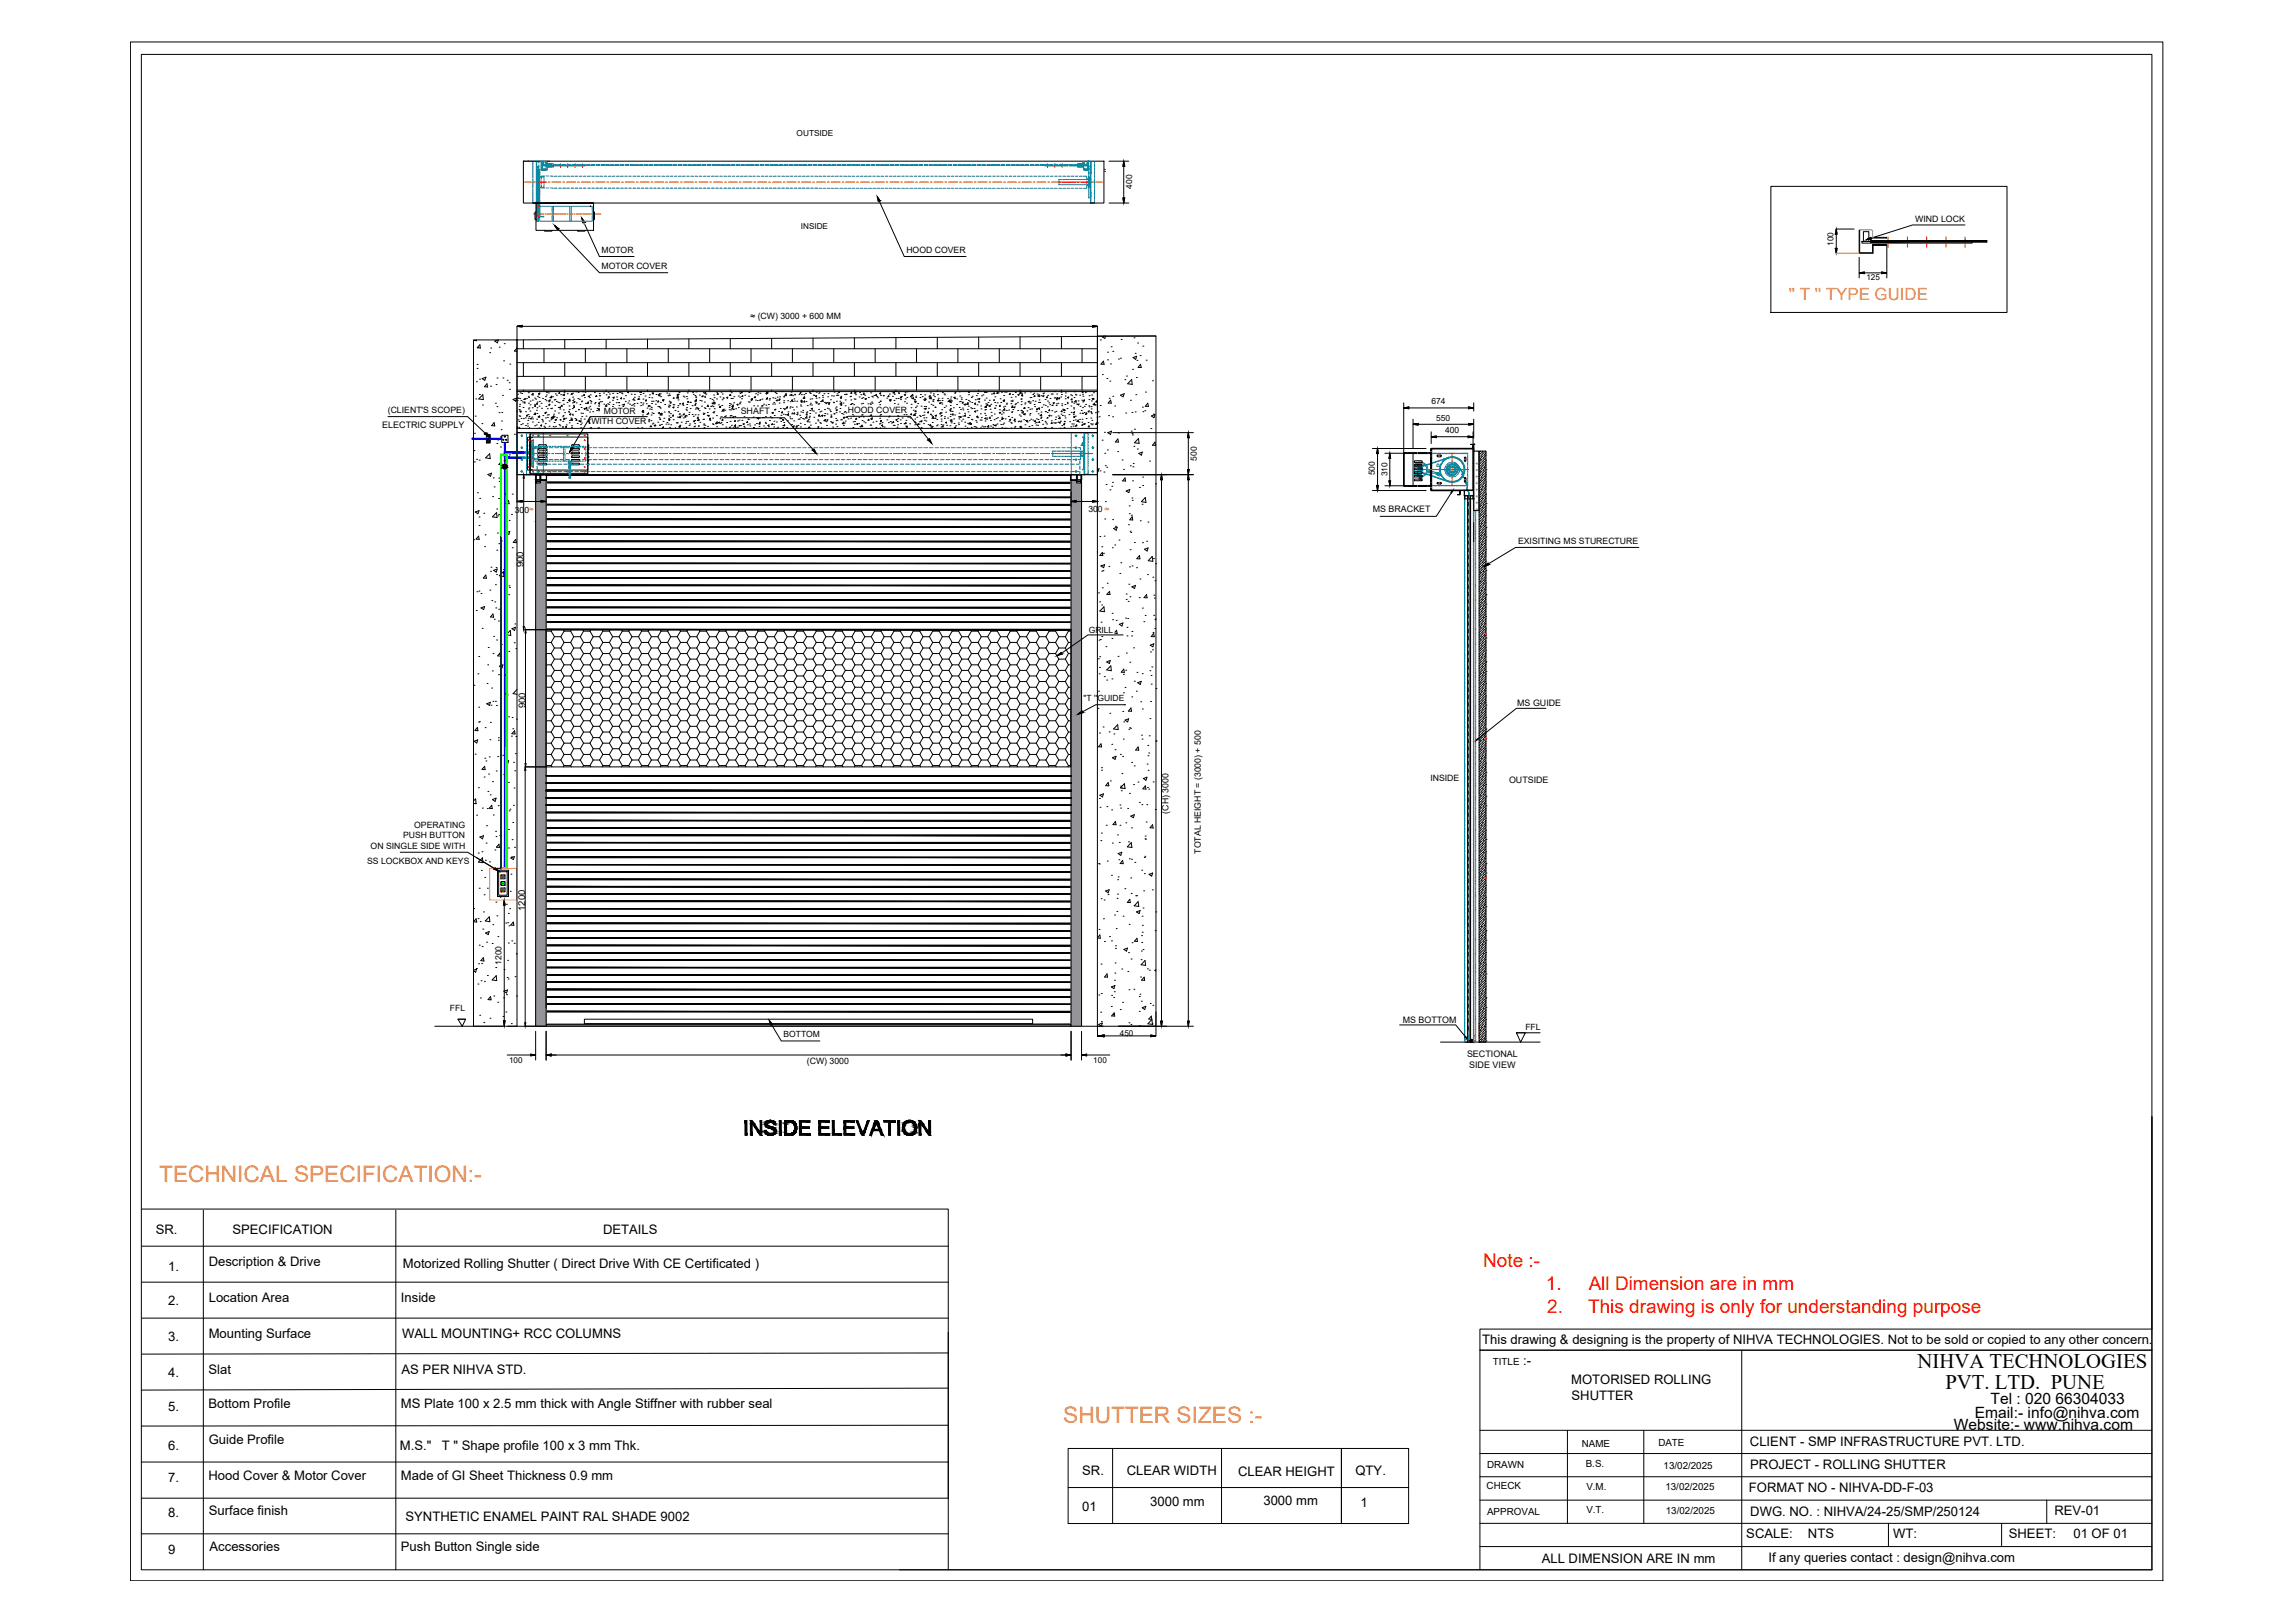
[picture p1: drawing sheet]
<svg xmlns="http://www.w3.org/2000/svg" width="594mm" height="420mm" viewBox="0 0 594 420" stroke-linecap="round" stroke-linejoin="round" font-family="sans-serif">
<defs><g id="words">
<g font-size="5.9" fill="#f8991e">
<text x="41.2" y="306.1">TECHNICAL SPECIFICATION:-</text>
<text x="275.2" y="368.4">SHUTTER SIZES :-</text>
</g>
<g font-size="5.4">
<text x="496.4" y="354.1">NIHVA TECHNOLOGIES</text>
<text x="503.6" y="359.7">PVT. LTD. PUNE</text>
</g>
<g font-size="4.9" fill="#f00">
<text x="383.9" y="328">Note :-</text>
<text x="400.1" y="333.9">1.</text>
<text x="411.2" y="333.9">All Dimension are in mm</text>
<text x="400.5" y="339.8">2.</text>
<text x="411.1" y="339.8">This drawing is only for understanding purpose</text>
</g>
<text font-size="4.4" fill="#f8991e" x="463" y="77.7">'' T '' TYPE GUIDE</text>
<g font-size="4">
<text x="515.3" y="363.5">Tel : 020 66304033</text>
<text x="505.8" y="370.3">Website:- www.nihva.com</text>
<text x="511.2" y="367">Email:- info@nihva.com</text>
</g>
<g font-size="3.4">
<text x="40.3" y="319.3">SR.</text>
<text x="60.2" y="319.5">SPECIFICATION</text>
<text x="156.1" y="319.3">DETAILS</text>
<text x="43.5" y="329.1">1.</text>
<text x="54" y="327.8">Description &amp; Drive</text>
<text x="104.3" y="328.2">Motorized Rolling Shutter ( Direct Drive With CE Certificated )</text>
<text x="43.5" y="337.9">2.</text>
<text x="54" y="337.1">Location Area</text>
<text x="103.8" y="337.1">Inside</text>
<text x="43.5" y="347.2">3.</text>
<text x="54" y="346.4">Mounting Surface</text>
<text x="104.1" y="346.4">WALL MOUNTING+ RCC COLUMNS</text>
<text x="383.7" y="348">This drawing &amp; designing is the property of NIHVA TECHNOLOGIES. Not to be sold or copied to any other concern.</text>
<text x="394.3" y="353.5">:-</text>
<text x="43.5" y="356.4">4.</text>
<text x="54" y="355.7">Slat</text>
<text x="103.9" y="355.7">AS PER NIHVA STD.</text>
<text x="406.7" y="358.4">MOTORISED ROLLING</text>
<text x="43.5" y="365.3">5.</text>
<text x="54" y="364.5">Bottom Profile</text>
<text x="103.8" y="364.5">MS Plate 100 x 2.5 mm thick with Angle Stiffner with rubber seal</text>
<text x="406.8" y="362.4">SHUTTER</text>
<text x="43.5" y="375.3">6.</text>
<text x="54" y="373.8">Guide Profile</text>
<text x="103.5" y="375.4">M.S.&quot;</text>
<text x="114.4" y="375.4">T &quot; Shape profile 100 x 3 mm Thk.</text>
<text x="453" y="374.2">CLIENT - SMP INFRASTRUCTURE PVT. LTD.</text>
<text x="43.5" y="383.7">7.</text>
<text x="53.9" y="383.1">Hood Cover &amp; Motor Cover</text>
<text x="103.8" y="383.1">Made of GI Sheet Thickness 0.9 mm</text>
<text x="280.1" y="381.8">SR.</text>
<text x="291.6" y="381.8">CLEAR WIDTH</text>
<text x="320.5" y="382">CLEAR HEIGHT</text>
<text x="350.9" y="381.8">QTY.</text>
<text x="453.1" y="380.2">PROJECT - ROLLING SHUTTER</text>
<text x="297.7" y="389.9">3000 mm</text>
<text x="327" y="389.6">3000 mm</text>
<text x="452.7" y="386.3">FORMAT NO - NIHVA-DD-F-03</text>
<text x="43.5" y="392.8">8.</text>
<text x="54.1" y="392.3">Surface finish</text>
<text x="105" y="393.7">SYNTHETIC ENAMEL PAINT RAL SHADE 9002</text>
<text x="280.1" y="391.1">01</text>
<text x="352.1" y="390.1">1</text>
<text x="453.1" y="392.3">DWG. NO. : NIHVA/24-25/SMP/250124</text>
<text x="531.8" y="392.2">REV-01</text>
<text x="54.2" y="401.5">Accessories</text>
<text x="103.8" y="401.5">Push Button Single side</text>
<text x="452" y="398.2">SCALE:</text>
<text x="468" y="398.2">NTS</text>
<text x="490" y="398.2">WT:</text>
<text x="520" y="398.2">SHEET:</text>
<text x="536.7" y="398.2">01 OF 01</text>
<text x="43.5" y="402.2">9</text>
<text x="399.1" y="404.6">ALL DIMENSION ARE IN mm</text>
<text x="457.8" y="404.3">If any queries contact : design@nihva.com</text>
</g>
<g font-size="2.5">
<text x="135.5" y="146.8" transform="rotate(-90 135.5 146.8)">900</text>
<text x="136" y="183.3" transform="rotate(-90 136 183.3)">900</text>
<text x="135.9" y="235.8" transform="rotate(-90 135.9 235.8)">1200</text>
<text x="386.4" y="353.5">TITLE</text>
<text x="409.5" y="374.5">NAME</text>
<text x="429.3" y="374.3">DATE</text>
<text x="385" y="380">DRAWN</text>
<text x="410.5" y="379.8">B.S.</text>
<text x="430.6" y="380.3">13/02/2025</text>
<text x="384.8" y="385.5">CHECK</text>
<text x="410.6" y="385.8">V.M.</text>
<text x="431.1" y="385.8">13/02/2025</text>
<text x="385" y="392.1">APPROVAL</text>
<text x="410.6" y="391.8">V.T.</text>
<text x="431.2" y="391.8">13/02/2025</text>
</g>
<g font-size="2.3">
<text x="495.8" y="57.3">WIND LOCK</text>
<text x="155.7" y="69.7">MOTOR COVER</text>
<text x="100.4" y="106.8">(CLIENT'S SCOPE)</text>
<text x="191.7" y="107.3">SHAFT</text>
<text x="98.9" y="110.7">ELECTRIC SUPPLY</text>
<text x="355.4" y="132.6">MS BRACKET</text>
<text x="393" y="140.8">EXISITING MS STURECTURE</text>
<text x="392.7" y="182.8">MS GUIDE</text>
<text x="370.3" y="202.3">INSIDE</text>
<text x="390.6" y="202.6">OUTSIDE</text>
<text x="302.5" y="210.6" transform="rotate(-90 302.5 210.6)">(CH) 3000</text>
<text x="95.9" y="219.7">ON SINGLE SIDE WITH</text>
<text x="310.9" y="221" transform="rotate(-90 310.9 221)">TOTAL HEIGHT = (3000) + 500</text>
<text x="95" y="223.8">SS LOCKBOX AND KEYS</text>
<text x="363.1" y="264.7">MS BOTTOM</text>
<text x="208.8" y="275.5">(CW) 3000</text>
<text x="379.7" y="273.7">SECTIONAL</text>
<text x="380.3" y="276.5">SIDE VIEW</text>
</g>
<g font-size="2.2">
<text x="293.1" y="48.9" transform="rotate(-90 293.1 48.9)">400</text>
<text x="155.7" y="65.4">MOTOR</text>
<text x="234.6" y="65.4">HOOD COVER</text>
<text x="474.7" y="63.7" transform="rotate(-90 474.7 63.7)">100</text>
<text x="194.3" y="82.6">≈ (CW) 3000 + 600 MM</text>
<text x="156.3" y="107.3">MOTOR</text>
<text x="219.5" y="106.8">HOOD COVER</text>
<text x="370.5" y="104.6">674</text>
<text x="153.1" y="109.9">WITH COVER</text>
<text x="371.8" y="108.9">550</text>
<text x="374.1" y="112.1">400</text>
<text x="309.8" y="119.2" transform="rotate(-90 309.8 119.2)">500</text>
<text x="355.9" y="123" transform="rotate(-90 355.9 123)">500</text>
<text x="359.1" y="123.3" transform="rotate(-90 359.1 123.3)">310</text>
<text x="133.3" y="132.8">300≈</text>
<text x="281.7" y="132.7">300 ≈</text>
<text x="281.8" y="163.8">GRILL</text>
<text x="280.4" y="181.5">''T ''GUIDE</text>
<text x="107.2" y="214.2">OPERATING</text>
<text x="104.4" y="217">PUSH BUTTON</text>
<text x="129.8" y="249.8" transform="rotate(-90 129.8 249.8)">1200</text>
<text x="116.5" y="261.6">FFL</text>
<text x="202.8" y="268.5">BOTTOM</text>
<text x="394.9" y="266.7">FFL</text>
</g>
<g font-size="2.1">
<text x="206.2" y="35.1">OUTSIDE</text>
<text x="207.3" y="59.2">INSIDE</text>
<text x="483.1" y="72.6">125</text>
<text x="289.9" y="268.2">450</text>
<text x="131.8" y="275.1">100</text>
<text x="283" y="275.1">100</text>
</g>
</g></defs>
<!-- layer: 0 -->
<g fill="none" stroke="#008ab8" stroke-width=".26">
<path d="M135.5 41.6l.1 .1M135.7 41.7h.3M136.1 41.7h.2M136.5 41.7h.2M136.8 41.7h.2M137.2 41.7h.2M137.5 41.7h.3M137.9 42v.3M137.9 42.4v.2M137.9 42.7v.3M137.9 43.1v.2M137.9 43.5v.2"/>
<path d="M137.9 43.8v.3M137.9 44.2v.2M137.9 44.5v.3M137.9 44.9v.2M137.9 45.2v.3M137.9 45.6v.2M137.9 46v.2M137.9 46.3v.3M137.9 46.6v.3M137.9 47v.3M137.9 47.4v.2M137.9 47.7v.2"/>
<path d="M137.9 48.1v.2M137.9 48.5v.2M137.9 48.8v.3M137.9 49.2v.2M137.9 49.6v.2M137.9 49.9v.3M137.9 50.2v.3M137.9 50.6v.3M137.9 51v.2M137.9 51.3v.2M137.9 51.7v.2M137.9 52v.3"/>
<path d="M138.1 52.4h-.2l.2 .2M138.1 41.7h-.2v.2M138.2 41.7h.3M138.3 52.4h.2M138.3 52.6h.2M138.6 41.7h.2v.2M138.6 52.4l.2 .2M138.6 52.6h.4M138.8 42v.3M138.8 42.4v.2M138.8 42.7v.3M138.8 43.1v.2"/>
<path d="M138.8 43.5v.2M138.8 43.8v.3M138.8 44.2v.2M138.8 44.5v.3M138.8 44.9v.2M138.8 45.2v.3M138.8 45.6v.2M138.8 46v.2M138.8 46.3v.3M138.8 46.6v.3M138.8 47v.3M138.8 47.4v.2"/>
<path d="M138.8 47.7v.2M138.8 48.1v.2M138.8 48.5v.2M138.8 48.8v.3M138.8 49.2v.2M138.8 49.6v.2M138.8 49.9v.3M138.8 50.2v.3M138.8 50.6v.3M138.8 51v.2M138.8 51.3v.2M138.8 51.7v.2"/>
<path d="M138.8 52v.3M139 43.2h.1M139 57.1v.2h.1M139 42v.3M139 42.4v.2M139 42.7v.3M139 43.1v.3M139 43.5v.6M139 44.2v.2M139 44.5v.7M139 45.2v.3M139 45.6v.3"/>
<path d="M139 46v.2M139 46.3v.6M139 47v.7M139 47.7v.7M139 48.5v.3M139 48.8v.3M139 49.2v.2M139 49.6v.2M139 49.9v.3M139 50.2v.3M139 50.6v.3M139 51v.2"/>
<path d="M139 51.3v.3M139 51.7v.2M139 52v.3M139 52.4v.2M139 52.8v.2M139 53.1v.3M139 53.5v.2M139 53.8v.3M139 54.2v.2M139 54.6v.2M139 54.9v.2M139 55.3v.2"/>
<path d="M139 55.6v.3M139 56.3v.3M139 56.7v.2M139 56.1h.2M139 45.8h1.1M139 43.2v.2M139 43.5v.3M139 43.8v.3M139 44.6v.2M139 44.9v.3M139 45.3v.2M139 46.3v.3"/>
<path d="M139 46.7v.2M139 47.1v.2M139 47.4v.3M139 47.8v.2M139 48.2v.2M139 50.3v.2M139 50.7v.2M139 51.4v.2M139 52.1v.2M139 56v.2M139 57.1v.2M139.1 45.3v.2h.2"/>
<path d="M139.1 48.5v.3h.2M139.1 51v.2h.2M139.1 47.7h.2M139.1 47.9h.2M139.1 52.6h.2M139.1 54.5h.2M139.1 53.9h.2M139.1 53.7h.2M139.1 52.9h.2M139.1 51.8h.2M139.1 51.5h.2M139.1 51h.2"/>
<path d="M139.1 50.4h.2M139.1 49.9v.3h.2M139.1 49.3h.2M139.1 49.1h.2M139.1 47.1h.2M139.1 46.8h.2M139.1 46.1h.2M139.1 45.2h.2M139.1 45h.2M139.1 44.7h.2M139.1 44.4h.2M139.1 48.2h.2"/>
<path d="M139.1 54.6v.2h.2M139.1 55h.2M139.1 55.3h.2M139.1 55.6h.2M139.1 55.7v.2h.2M139.1 44.6v.2M139.1 44.9v.3M139.1 45.6v.3M139.1 46v.2M139.1 46.7v.2M139.1 47.1v.2M139.1 47.8v.2"/>
<path d="M139.1 48.2v.2M139.1 48.8v.3M139.1 49.2v.2M139.1 50.3v.2M139.1 51.4v.2M139.1 51.7v.2M139.1 52.4v.2M139.1 52.8v.2M139.1 53.5v.2M139.1 53.8v.3M139.1 54.9v.2M139.1 55.3v.2"/>
<path d="M139.2 41.7h-.2v.2M139.2 43.2l.2 .2M139.2 56h-.2v.2M139.3 41.7h.2M139.3 43.9h-.2v.2M139.3 46.3h-.2v.3h.2M139.3 54.2h-.2v.2M139.3 53.1l-.2 .1v.2h.2M139.3 52l-.2 .1v.2h.2M139.3 50.7h-.2v.2M139.3 49.6h-.2v.3h.2M139.3 47.4h-.2v.3"/>
<path d="M139.3 44.2h-.2v.2M139.3 56h.3M139.3 56.1h.3M139.4 43.5v.3M139.4 43.8v.3M139.4 44.2v.2M139.4 44.6v.2M139.4 44.9v.3M139.4 45.3v.2M139.4 45.6v.3M139.4 46v.2M139.4 46.3v.3"/>
<path d="M139.4 46.7v.2M139.4 47.1v.2M139.4 47.4v.3M139.4 47.8v.2M139.4 48.2v.2M139.4 48.5v.3M139.4 48.8v.3M139.4 49.2v.2M139.4 49.6v.2M139.4 49.9v.3M139.4 50.3v.2M139.4 50.7v.2"/>
<path d="M139.4 51v.2M139.4 51.4v.2M139.4 51.7v.2M139.4 52.1v.2M139.4 52.4v.2M139.4 52.8v.2M139.4 53.1v.3M139.4 53.5v.2M139.4 53.8v.3M139.4 54.2v.2M139.4 54.6v.2M139.4 54.9v.2"/>
<path d="M139.4 55.3v.2M139.4 55.6v.3M139.4 56v.2M139.4 56.3v.3M139.4 56.7v.2M139.4 57.1l-.2 .2M139.5 43.9h.2v.2M139.5 47.7h.2M139.5 46.3h.2v.3h-.2M139.5 47.9h.2M139.5 52.6h.2M139.5 54.5h.2"/>
<path d="M139.5 54.2h.2M139.5 53.9h.2M139.5 53.7h.2M139.5 53.4h.3M139.5 53.1h.2v1.7h-.2M139.5 52.9h.2M139.5 52l.2 .1v.2h-.2M139.5 51.8h.2M139.5 51.5h.2M139.5 51h.2M139.5 50.7h.2v.2M139.5 50.4h.2"/>
<path d="M139.5 49.6h.2v.3h-.2M139.5 49.3h.2M139.5 49.1h.2M139.5 47.4h.2v.3M139.5 47.1h.2M139.5 46.8h.2M139.5 46.1h.2M139.5 45.2h.2M139.5 45h.2M139.5 44.7h.2M139.5 44.4h.2M139.5 44.2h.2v.2"/>
<path d="M139.5 48.2h.2M139.5 55h.2M139.5 55.3h.2M139.5 55.6h.2v.2M139.5 44.5v.3h.3M139.5 42.7v.3M139.5 43v.3M139.5 43.4v.3M139.5 43.8v.2M139.5 44.1v.3M139.6 41.7h.3M139.7 55.7v.2h-.2"/>
<path d="M139.7 57l.1 .3M139.7 45.3v.2h-.2M139.7 48.5v.3h-.2M139.7 51v.2h-.2M139.7 49.9v.3h-.2M139.7 56.1h.2M139.7 44.6v.2M139.7 44.9v.3M139.7 45.6v.3M139.7 46v.2M139.7 46.7v.2M139.7 47.1v.2"/>
<path d="M139.7 47.8v.2M139.7 48.2v.2M139.7 48.8v.3M139.7 49.2v.2M139.7 50.3v.2M139.7 51.4v.2M139.7 51.7v.2M139.7 52.4v.2M139.7 52.8v.2M139.7 54.8v.3M139.7 55.2v.3M139.7 56.2v.3"/>
<path d="M139.7 56.6v.3M139.8 41.7l-.3 .1v.4M139.9 53.4h.3M139.9 56h-.2v.2M139.9 57.3h.3M140 41.7h.2M140.1 56h.2M140.1 56.1h.2M140.1 44h1.2zM140.1 44.1v-2.4l.2 .2-.1 2.2M140.1 47.9v.8h.9M140.1 44h.1"/>
<path d="M140.1 46.8v.7M140.1 48.5h-1.1v.3M140.2 41.7l.1 .3v-.2l.3-.1M140.2 48.5h.3M140.2 45.8h.3M140.3 43.7v.2l.3 .1h-.3zM140.3 41.9v.7M140.3 42.7v.6M140.3 43.4v.3M140.3 53.4h.3M140.3 57.3h.3M140.3 43.7h1"/>
<path d="M140.3 41.9h1M140.3 43.7l.3 .2M140.3 41.9v.2M140.3 42.3v.2M140.3 42.7v.2M140.3 43v.3M140.3 43.4v.2M140.4 41.7h.2M140.4 56h.3l-.3 .1M140.6 41.8l-.3 .2M140.6 45.8h.2v.2M140.7 44h.2"/>
<path d="M140.7 43.9h.2M140.7 53.4h.2M140.7 57.3h.2M140.7 42.1v.3M140.7 42.5l.1 .3M140.7 41.7h.2M140.8 42.8h-.2v.2h.2M140.8 42.7l.7 .1zM140.8 48.3v.2h-.2M140.8 46.1v.3M140.8 46.5v.2M140.8 46.8v.3"/>
<path d="M140.8 47.2v.2M140.8 47.6v.2M140.8 47.9v.3M140.9 43h.3M140.9 42.8h.3M140.9 41.9h-.2v.2M141 45.6h-.9v.8M141 44h.3M141 43.9h.3M141 53.4h.2M141 57.3h.2M141.1 41.9h.1v.2"/>
<path d="M141.1 41.7h.2M141.2 43h.3M141.2 42.5v.3h.3M141.2 42.1v.3M141.3 44h.1M141.4 44h.1M141.4 43.7l-.1 .3M141.4 45.6h.7M141.4 48.7h.7M141.4 53.4h.2M141.4 57.3h.2M141.4 41.9v.5h1.5"/>
<path d="M141.4 41.7h.3M141.6 43.1h-.2v.8M141.6 43h.3M141.6 42.8h.3M141.7 43.1h.6M141.7 53.4h.3M141.7 57.3h.3M141.8 41.7h.2M141.9 43.2h-.2v.8h-.3M141.9 42.7l.8 .1zM142 42.4h-.4v-.7l-.1 .7h.5M142 43h.2"/>
<path d="M142 42.8h.2M142 43.2h.3M142 42.4h.3M142.1 53.4h.2M142.1 41.7h.2M142.1 57.3h.2M142.3 43h.3M142.3 42.8h.3M142.4 43.2h.2M142.4 42.4h.2M142.4 43.1h.2M142.5 45.6h.7"/>
<path d="M142.5 48.7h.7M142.5 53.4h.2M142.5 57.3h.2M142.7 43h.2M142.7 42.8h.2M142.8 43.1h.2l-.1 .1M142.8 42.4h.2h-.2M142.8 53.4h.3M142.8 57.3h.3M142.9 53.4v.3M142.9 53.7v.3M142.9 54.1v.2"/>
<path d="M142.9 54.5v.2M142.9 54.8v.3M142.9 55.2v.2M142.9 55.6v.2M142.9 56v.2M142.9 56.2v.3M142.9 56.6v.3M142.9 57v.3M143.1 43h.2M143.1 42.8h.2M143.1 42.7l.8 .1zM143.2 53.4h.2"/>
<path d="M143.2 57.3h.2M143.3 53.4v.3M143.3 53.7v.3M143.3 54.1v.2M143.3 54.5v.2M143.3 54.8v.3M143.3 55.2v.2M143.3 55.6v.2M143.3 56v.2M143.3 56.2v.3M143.3 56.6v.3M143.3 57v.3"/>
<path d="M143.4 43h.3M143.4 42.8h.3M143.5 45.6h.7M143.5 48.7h.7M143.5 53.4h.3M143.5 57.3h.3M143.8 43h.2M143.8 42.8h.2M143.9 53.4h.2M143.9 57.3h.2M144.1 43h.3M144.1 42.8h.3"/>
<path d="M144.2 53.4h.3M144.2 57.3h.3M144.4 42.7l.8 .1zM144.5 43h.2M144.5 42.8h.2M144.6 45.6h.7M144.6 48.7h.7M144.6 53.4h.2M144.6 57.3h.2M144.8 43h.3M144.8 42.8h.3M145 53.4h.2"/>
<path d="M145 57.3h.2M145.2 43h.2M145.2 42.8h.2M145.3 53.4h.3M145.3 57.3h.3M145.6 43h.2M145.6 42.8h.2M145.6 42.7l.8 .1zM145.6 45.6h.8M145.6 48.7h.8M145.7 53.4h.2M145.7 57.3h.2"/>
<path d="M145.9 43h.2M145.9 42.8h.2M146 53.4h.2M146 57.3h.2M146.2 43h.3M146.2 42.8h.3M146.4 53.4h.2M146.4 57.3h.2M146.6 43h.3M146.6 42.8h.3M146.7 45.6h.7M146.7 48.7h.7"/>
<path d="M146.7 53.4h.3M146.7 57.3h.3M146.9 42.7l.8 .1zM147 43h.2M147 42.8h.2M147.1 53.4h.2M147.1 57.3h.2M147.3 43h.2M147.3 42.8h.2M147.5 53.7v.3M147.5 54.1v.2M147.5 54.5v.2"/>
<path d="M147.5 54.8v.3M147.5 55.2v.2M147.5 55.6v.2M147.5 56v.2M147.5 56.2v.3M147.5 56.6v.3M147.5 57v.3h.2M147.7 43h.2M147.7 42.8h.2M147.7 53.4h-.2v.3M147.8 45.6h.7M147.8 48.7h.7"/>
<path d="M147.9 53.7v.3M147.9 54.1v.2M147.9 54.5v.2M147.9 54.8v.3M147.9 55.2v.2M147.9 55.6v.2M147.9 56v.2M147.9 56.2v.3M147.9 56.6v.3M147.9 57v.3h.2M148 43h.3M148 42.8h.3"/>
<path d="M148.1 53.4h-.3l.1 .3M148.1 42.7l.8 .1zM148.2 53.4h.2M148.2 57.3h.2M148.4 43h.2M148.4 42.8h.2M148.5 53.4h.3M148.5 57.3h.3M148.8 43h.2M148.8 42.8h.2M148.9 45.6h.7M148.9 48.7h.7"/>
<path d="M148.9 53.4h.3M148.9 57.3h.3M149.1 43h.2M149.1 42.8h.2M149.2 53.4h.3M149.2 57.3h.3M149.4 42.7l.8 .1zM149.5 43h.2M149.5 42.8h.2M149.6 53.4h.2M149.6 57.3h.2M149.8 43h.3"/>
<path d="M149.8 42.8h.3M150 45.6h.6M150 48.7h.6M150 53.4h.2M150 57.3h.2M150.2 43h.2M150.2 42.8h.2M150.3 53.4h.3M150.3 57.3h.3M150.5 43h.3M150.5 42.8h.3M150.6 42.7l.9 .1z"/>
<path d="M150.7 53.4h.2M150.7 57.3h.2M150.9 43h.2M150.9 42.8h.2M151 45.6h.7M151 48.7h.7M151 53.4h.3M151 57.3h.3M151.2 42.8h.3v.2h-.3M151.4 53.4h.2M151.4 57.3h.2M151.8 53.4h.2"/>
<path d="M151.8 57.3h.2M151.9 42.7l.8 .1zM152.1 45.6h.7M152.1 48.7h.7M152.1 53.4h.2M152.1 57.3h.2M152.5 53.4h.2M152.5 57.3h.2M152.8 53.4h.2M152.8 57.3h.2M153.1 42.7l.8 .1zM153.1 45.6h.8"/>
<path d="M153.1 48.7h.8M153.2 53.4l.1 .3M153.3 57l-.1 .3M153.3 53.7v.3M153.3 54.1v.2M153.3 54.5v.2M153.3 54.8v.3M153.3 55.2v.2M153.3 55.6v.2M153.3 56v.2M153.3 56.2v.3M153.3 56.6v.3"/>
<path d="M154.2 45.6h.8M154.2 48.7h.8M154.4 42.7l.8 .1zM155.3 45.6h.7M155.3 48.7h.7M155.6 42.7l.9 .1zM156.4 45.6h.7M156.4 48.7h.7M156.9 42.7l.8 .1zM157.5 45.6h.7M157.5 48.7h.7M158.1 42.7l.8 .1z"/>
<path d="M158.5 45.6h.7M158.5 48.7h.7M159.4 42.7l.8 .1zM159.6 45.6h.7M159.6 48.7h.7M160.6 42.7l.8 .1zM160.6 45.6h.7M160.6 48.7h.7M161.7 45.6h.7M161.7 48.7h.7M161.9 42.7l.8 .1zM162.8 45.6h.7"/>
<path d="M162.8 48.7h.7M163.1 42.7l.8 .1zM163.8 45.6h.8M163.8 48.7h.8M164.4 42.7l.8 .1zM164.9 45.6h.7M164.9 48.7h.7M165.6 42.7l.8 .1zM166 45.6h.7M166 48.7h.7M166.8 42.7l.9 .1zM167 45.6h.8"/>
<path d="M167 48.7h.8M168.1 42.7l.8 .1zM168.1 45.6h.7M168.1 48.7h.7M169.2 45.6h.7M169.2 48.7h.7M169.3 42.7l.9 .1zM170.2 45.6h.8M170.2 48.7h.8M170.6 42.7l.9 .1zM171.3 45.6h.7M171.3 48.7h.7"/>
<path d="M171.8 42.7l.9 .1zM172.4 45.6h.7M172.4 48.7h.7M173.1 42.7l.8 .1zM173.5 45.6h.7M173.5 48.7h.7M174.3 42.7l.8 .1zM174.6 45.6h.6M174.6 48.7h.6M175.6 42.7l.8 .1zM175.6 45.6h.7M175.6 48.7h.7"/>
<path d="M176.7 45.6h.7M176.7 48.7h.7M176.8 42.7l.9 .1zM177.8 45.6h.6M177.8 48.7h.6M178.1 42.7l.8 .1zM178.8 45.6h.7M178.8 48.7h.7M179.3 42.7l.9 .1zM179.9 45.6h.7M179.9 48.7h.7M180.6 42.7l.8 .1z"/>
<path d="M180.9 45.6h.8M180.9 48.7h.8M181.8 42.7l.9 .1zM182 45.6h.8M182 48.7h.8M183.1 42.7l.8 .1zM183.1 45.6h.7M183.1 48.7h.7M184.2 45.6h.7M184.2 48.7h.7M184.3 42.7l.9 .1zM185.2 45.6h.8"/>
<path d="M185.2 48.7h.8M185.6 42.7l.8 .1zM186.3 45.6h.7M186.3 48.7h.7M186.8 42.7l.9 .1zM187.4 45.6h.7M187.4 48.7h.7M188.1 42.7l.8 .1zM188.4 45.6h.8M188.4 48.7h.8M189.3 42.7l.8 .1zM189.5 45.6h.7"/>
<path d="M189.5 48.7h.7M190.6 42.7l.8 .1zM190.6 45.6h.7M190.6 48.7h.7M191.7 45.6h.7M191.7 48.7h.7M191.8 42.7l.8 .1zM192.7 45.6h.7M192.7 48.7h.7M193.1 42.7l.8 .1zM193.8 45.6h.7M193.8 48.7h.7"/>
<path d="M194.3 42.7l.8 .1zM194.9 45.6h.7M194.9 48.7h.7M195.6 42.7l.8 .1zM195.9 45.6h.8M195.9 48.7h.8M196.8 42.7l.9 .1zM197 45.6h.8M197 48.7h.8M198.1 42.7l.8 .1zM198.1 45.6h.7M198.1 48.7h.7"/>
<path d="M199.2 45.6h.7M199.2 48.7h.7M199.3 42.7l.8 .1zM200.2 45.6h.7M200.2 48.7h.7M200.5 42.7l.9 .1zM201.3 45.6h.7M201.3 48.7h.7M201.8 42.7l.9 .1zM202.4 45.6h.7M202.4 48.7h.7M203 42.7l.9 .1z"/>
<path d="M203.4 45.6h.7M203.4 48.7h.7M204.3 42.7l.9 .1zM204.5 45.6h.7M204.5 48.7h.7M205.5 42.7l.9 .1zM205.6 45.6h.7M205.6 48.7h.7M206.6 45.6h.8M206.6 48.7h.8M206.8 42.7l.8 .1zM207.7 45.6h.7"/>
<path d="M207.7 48.7h.7M208 42.7l.8 .1zM208.8 45.6h.7M208.8 48.7h.7M209.3 42.7l.8 .1zM209.9 45.6h.6M209.9 48.7h.6M210.5 42.7l.9 .1zM210.9 45.6h.7M210.9 48.7h.7M211.8 42.7l.8 .1zM212 45.6h.7"/>
<path d="M212 48.7l.7 .1M213 42.7l.9 .1zM213 45.6h.8M213 48.8h.8M214.1 45.6h.8M214.1 48.8h.8M214.3 42.7l.8 .1zM215.2 45.6h.7M215.2 48.8h.7M215.5 42.7l.9 .1zM216.3 45.6h.7M216.3 48.8h.7"/>
<path d="M216.8 42.7l.8 .1zM217.4 45.6h.7M217.4 48.8h.7M218 42.7l.9 .1zM218.4 45.6h.7M218.4 48.8h.7M219.3 42.7l.8 .1zM219.5 45.6h.7M219.5 48.8h.7M220.5 42.7l.9 .1zM220.5 45.6h.7M220.5 48.8h.7"/>
<path d="M221.6 45.6h.7M221.6 48.8h.7M221.8 42.7l.8 .1zM222.7 45.6h.7M222.7 48.8h.7M223 42.7l.9 .1zM223.7 45.6h.8M223.7 48.8h.8M224.3 42.7l.8 .1zM224.8 45.6h.8M224.8 48.8h.8M225.5 42.7l.9 .1z"/>
<path d="M225.9 45.6h.7M225.9 48.8h.7M226.8 42.7l.8 .1zM227 45.6h.7M227 48.8h.7M228 42.7l.9 .1zM228 45.6h.7M228 48.8h.7M229.1 45.6h.7M229.1 48.8h.7M229.2 42.7l.9 .1zM230.2 45.6h.7"/>
<path d="M230.2 48.8h.7M230.5 42.7l.9 .1zM231.2 45.6h.8M231.2 48.8h.8M231.8 42.7l.8 .1zM232.3 45.6h.7M232.3 48.8h.7M233 42.7l.9 .1zM233.4 45.6h.7M233.4 48.8h.7M234.2 42.7l.9 .1zM234.5 45.6h.6"/>
<path d="M234.5 48.8h.6M235.5 42.7l.9 .1zM235.5 45.6h.7M235.5 48.8h.7M236.6 45.6h.7M236.6 48.8h.7M236.7 42.7l.9 .1zM237.7 45.6h.7M237.7 48.8h.7M238 42.7l.8 .1zM238.7 45.6h.8M238.7 48.8h.8"/>
<path d="M239.3 42.7l.8 .1zM239.8 45.6h.7M239.8 48.8h.7M240.5 42.7l.8 .1zM240.9 45.6h.7M240.9 48.8h.7M241.7 42.7l.9 .1zM241.9 45.6h.8M241.9 48.8h.8M243 42.7l.9 .1zM243 45.6h.7M243 48.8h.7"/>
<path d="M244.1 45.6h.7M244.1 48.8h.7M244.3 42.7l.8 .1zM245.2 45.6h.7M245.2 48.8h.7M245.5 42.7l.8 .1zM246.2 45.6h.7M246.2 48.8h.7M246.8 42.7l.8 .1zM247.3 45.6h.7M247.3 48.8h.7M248 42.7l.8 .1z"/>
<path d="M248.4 45.6h.7M248.4 48.8h.7M249.2 42.7l.9 .1zM249.4 45.6h.8M249.4 48.8h.8M250.5 42.7l.8 .1zM250.5 45.6h.7M250.5 48.8h.7M251.6 45.6h.7M251.6 48.8h.7M251.7 42.7l.9 .1zM252.7 45.6h.7"/>
<path d="M252.7 48.8h.7M253 42.7l.8 .1zM253.7 45.6h.7M253.7 48.8h.7M254.2 42.7l.8 .1zM254.8 45.6h.7M254.8 48.8h.7M255.5 42.7l.8 .1zM255.8 45.6h.8M255.8 48.8h.8M256.7 42.7l.9 .1zM256.9 45.6h.8"/>
<path d="M256.9 48.8h.8M258 42.7l.8 .1zM258 45.6h.7M258 48.8h.7M259.1 45.6h.7M259.1 48.8h.7M259.2 42.7l.9 .1zM260.2 45.6h.6M260.2 48.8h.6M260.5 42.7l.8 .1zM261.2 45.6h.7M261.2 48.8h.7"/>
<path d="M261.7 42.7l.9 .1zM262.3 45.6h.7M262.3 48.8h.7M263 42.7l.8 .1zM263.4 45.6h.6M263.4 48.8h.6M264.3 42.7l.8 .1zM264.4 45.6h.7M264.4 48.8h.7M265.4 42.7l.9 .1zM265.5 45.6h.7M265.5 48.8h.7"/>
<path d="M266.6 45.6h.7M266.6 48.8h.7M266.7 42.7l.9 .1zM267.6 45.6h.7M267.6 48.8h.7M267.9 42.7l.9 .1zM268.7 45.6h.7M268.7 48.8h.7M269.2 42.7l.9 .1zM269.8 45.6h.7M269.8 48.8h.7M270.4 42.7l.9 .1z"/>
<path d="M270.7 42.8h-.3v.2h.3M270.8 43h.2M270.8 42.8h.2M270.8 45.6h.7M270.8 48.8h.7M271.2 43h.2M271.2 42.8h.2M271.5 43h.3M271.5 42.8h.3M271.7 42.7l.9 .1zM271.8 43h.3M271.8 42.8h.3"/>
<path d="M271.9 45.6h.7M271.9 48.8h.7M272.2 43h.3M272.2 42.8h.3M272.6 43h.2M272.6 42.8h.2M272.9 43h.3M272.9 42.8h.3M273 42.7l.8 .1zM273 45.6h.7M273 48.8h.7M273.3 43h.2"/>
<path d="M273.3 42.8h.2M273.6 43h.3M273.6 42.8h.3M274 43h.2M274 42.8h.2M274 45.6h.8M274 48.8h.8M274.1 46.8v.3M274.1 47.2v.2M274.1 47.6v.2h.2M274.2 42.7l.8 .1zM274.3 46.5h-.2v.2"/>
<path d="M274.3 43h.3M274.3 42.8h.3M274.4 47.8h.2M274.4 46.5h.2M274.7 43h.2M274.7 42.8h.2M274.8 47.8h.2M274.8 46.5h.2M275.1 43h.2M275.1 42.8h.2M275.1 45.6h.7M275.1 48.8h.7"/>
<path d="M275.1 47.8h.3M275.1 46.5h.3M275.4 42.7l.9 .1zM275.4 43h.2M275.4 42.8h.2M275.5 47.8h.2M275.5 46.5h.2M275.8 43h.2M275.8 42.8h.2M275.8 47.8h.3M275.8 46.5h.3M276.2 43h.2"/>
<path d="M276.2 42.8h.2M276.2 45.6h.7M276.2 48.8h.7M276.2 47.8h.3M276.2 46.5h.3M276.5 47.8h.3M276.5 46.5h.3M276.7 42.7l.9 .1zM276.8 43h.3M276.8 42.8h.3M276.9 47.8h.2M276.9 46.5h.2"/>
<path d="M277.2 43h.3M277.2 42.8h.3M277.3 45.6h.7M277.3 48.8h.7M277.3 47.8h.2M277.3 46.5h.2M277.6 43h.2M277.6 42.8h.2M277.6 47.8h.2M277.6 46.5h.2M277.9 43h.2M277.9 42.8h.2"/>
<path d="M278 42.7l.8 .1zM278 47.8h.2M278 46.5h.2M278.3 43h.2M278.3 42.8h.2M278.4 45.6h.6M278.4 48.8h.6M278.4 47.8h.2M278.4 46.5h.2M278.7 43h.2M278.7 42.8h.2M278.7 47.8h.2"/>
<path d="M278.7 46.5h.2M279 43h.2M279 42.8h.2M279 47.8h.3M279 46.5h.3M279.2 43.1h-.3l.1 .1M279.2 42.4h-.3h.3M279.2 42.7l.8 .1zM279.3 43.2h.2M279.3 42.4h.2M279.3 43.1h.2M279.4 43h.2"/>
<path d="M279.4 42.8h.2M279.4 45.6h.7M279.4 48.8h.7M279.4 47.8h.3M279.4 46.5h.3M279.7 43.2h.2M279.7 42.4h.2M279.7 43.1h.2M279.7 43h.3M279.7 42.8h.3M279.8 47.8h.2M279.8 46.5h.2"/>
<path d="M280 43.2h.6v.7M280.1 43h.2M280.1 42.8h.2M280.1 47.8h.2M280.1 46.5h.2M280.3 42.1v.3h-.3M280.3 42.1l.1 .3h-.4M280.4 43h.3M280.5 42.7l.6 .1zM280.5 45.6h.8v.9M280.5 43.8h.1M280.5 41.9v.5h-1.5"/>
<path d="M280.5 47.8h.2M280.5 46.5h.2M280.6 43.7v.3M280.6 41.8l-.1 .6M280.6 43.9v.1M280.6 43.9h.1M280.6 44h1.2zM280.6 44h.1M280.6 44h.3M280.6 43.9h.3M280.6 43.7h1M280.7 42.5v.3h-.3"/>
<path d="M280.7 42.1v.3M280.8 43h.2M280.8 42.8h.2M280.8 47.8h.3M280.8 46.5h.3M281 44h.2M281 43.9h.2M281.1 42.8h.2l-.2 .2M281.2 47.8h.4M281.2 46.5h.4M281.2 42.1v.3M281.2 42.5v.3"/>
<path d="M281.3 44h.3v-.3v.3zM281.3 46.8v.8M281.3 47.9v.9h-.8M281.6 43.7v.2h-.3M281.6 41.9v.2M281.6 42.3v.2M281.6 42.7v.2M281.6 43v.3M281.6 43.4v.2M281.6 41.9v.7M281.6 42.7v.6M281.6 43.4v.3"/>
<path d="M281.7 44l-.1-2.3 .2-.1v2.4M281.7 46.5h.3M281.7 47.9v.2l-.1-.2h.4M281.7 47.7h.3M281.7 48.3v.2h.3M281.7 46h.3M281.7 46.6h.3M281.7 46.1v.3M281.7 46.5v.2M281.7 46.8v.3M281.7 47.2v.2M281.7 47.6v.2"/>
<path d="M281.8 44h.1M281.8 44.8h.2M281.8 46.2h-.2l.2 .1M281.8 51v.2h.2M281.8 48.1v.2h.2M281.8 43.5v.2M281.8 43.8v.3M281.8 44.2v.2M281.8 44.5v.3M281.8 44.9v.2M281.8 45.2v.3M281.8 45.6v.2"/>
<path d="M281.8 46v.2M281.8 46.3v.3M281.8 46.6v.3M281.8 47v.3M281.8 47.4v.2M281.8 47.7v.2M281.8 48.5v.2M281.8 48.8v.3M281.8 49.2v.2M281.8 49.6v.2M281.8 49.9v.3M281.8 50.2v.3"/>
<path d="M281.8 50.6v.3M281.8 48.1h.2M281.8 46.2h.2M281.8 46.3h.2M282 47.1v.1M282 47v.1M282 47v.3M282 47.6v.2h-.3M282 45.8v.2M282 46.1v.3M282 46.5v.2M282 46.8v.3"/>
<path d="M282 47.2v.2M282 47.9v.3M282 48.3v.2M282 43.1h-.2v.2M282 45.8h-.3v.2M282 47.8h.3M282 46.5h.3M282.1 43.1h.2v.2M282.1 46h.2v.2h-.2M282.1 46.3h.2v.3M282.1 46.6h.2v.3M282.1 48.5h.2v.2"/>
<path d="M282.1 47.7h.2M282.1 46.6h.2M282.1 48.1h.2M282.2 43.1v.2M282.2 43.5v.2M282.2 43.8v.3M282.2 44.2v.2M282.2 44.5v.3M282.2 44.9v.2M282.2 45.2v.3M282.2 45.6v.2M282.2 46v.2"/>
<path d="M282.2 46.3v.3M282.2 46.6v.3M282.2 47v.3M282.2 47.4v.2M282.2 47.7v.2M282.2 48.1v.2M282.2 48.5v.2M282.2 48.8v.3M282.2 49.2v.2M282.2 49.6v.2M282.2 49.9v.3M282.2 50.2v.3"/>
<path d="M282.2 50.6v.3M282.2 51v.2M282.3 42v.3M282.3 42.4v.2M282.3 42.7v.3M282.3 43.5v.2M282.3 43.8v.3M282.3 44.2v.2M282.3 44.5v.3M282.3 44.9v.2M282.3 45.2v.3M282.3 45.6v.2h-.2"/>
<path d="M282.3 47v.3M282.3 47.4l-.2 .3M282.3 47.7v.2h-.2M282.3 48.1v.2h-.2M282.3 48.8v.3M282.3 49.2v.2M282.3 49.6v.2M282.3 49.9v.3M282.3 50.2v.3M282.3 50.6v.3M282.3 51v.2h-.2M282.3 51.3v.2"/>
<path d="M282.3 51.7v.2M282.3 52v.3M282.3 52.4v.2h.3M282.4 44.6l-.2 .2M282.4 42v.3M282.4 42.4v.2M282.4 42.7v.6M282.4 43.4v.7M282.4 44.1v.3M282.4 44.5v.3M282.4 44.9v.2M282.4 45.2v.3"/>
<path d="M282.4 45.6v.2M282.4 46v.2M282.4 46.3v.3M282.4 46.6v.3M282.4 47v.3M282.4 47.4v.2M282.4 47.7v.2M282.4 48.1v.2M282.4 48.5v.2M282.4 48.8v.3M282.4 49.2v.2M282.4 49.6v.2"/>
<path d="M282.4 49.9v.3M282.4 50.2v.3M282.4 50.6v.3M282.4 51v.2M282.4 51.3v.2M282.4 51.7v.2M282.4 52v.3M282.6 52.4h-.2v.2M282.7 52.4h.3M282.7 52.6h.3M283.1 52.4h.2l-.2 .2M283.3 42v.3"/>
<path d="M283.3 42.4v.2M283.3 42.7v.3M283.3 43.1v.2M283.3 43.5v.2M283.3 43.8v.3M283.3 44.2v.2M283.3 44.5v.3M283.3 44.9v.2M283.3 45.2v.3M283.3 45.6v.2M283.3 46v.2M283.3 46.3v.3"/>
<path d="M283.3 46.6v.3M283.3 47v.3M283.3 47.4v.2M283.3 47.7v.2M283.3 48.1v.2M283.3 48.5v.2M283.3 48.8v.3M283.3 49.2v.2M283.3 49.6v.2M283.3 49.9v.3M283.3 50.2v.3M283.3 50.6v.3"/>
<path d="M283.3 51v.2M283.3 51.3v.2M283.3 51.7v.2M283.3 52v.3M133.8 112.3v.3M133.8 112.7v.2M133.8 113.1v.2M133.8 113.4v.3M133.8 113.7v.3M133.8 114.1v.3M133.8 114.5v.2M133.8 114.8v.2"/>
<path d="M133.8 115.2v.2M133.8 115.6v.2M133.8 115.9v.2M133.8 116.3v.2M133.8 116.6v.3M133.8 117v.2M133.8 117.3v.3M133.8 117.7v.2M133.8 118.1v.2M133.8 118.4v.2M133.8 118.7v.3M133.8 119.1v.3"/>
<path d="M133.8 119.5v.2M133.8 119.8v.2M134 112l-.2 .2M134.1 112h.2M134.4 112h.3M134.8 112h.2M135 112.7l-.1 .1M135 115.8l-.1 .1M135.1 112.6v.5M135.1 115.6v.5M135.1 118.7v.5M135.1 112.6l.1 .2h-.4"/>
<path d="M135.1 115.7l.1 .2h-.4M135.1 118.8l.1 .2h-.4l.2-.1M135.1 112h.3M135.2 112.9l-.2 .1M135.2 116l-.2 .1M135.2 119.1l-.2 .1M135.2 117l.5 .3h-.5zM135.2 117h.5v.3zM135.2 118.4l.4 .2h-.4zM135.2 118.4h.4v.2zM135.5 112h.2M135.9 117l.4 .3h-.4z"/>
<path d="M135.9 117h.4v.3zM135.9 118.4l.4 .2h-.4zM135.9 118.4h.4v.2zM135.9 112h.2M136.2 112h.3h-.2v.2M136.3 112.3v.3M136.3 112.7v.2M136.3 113.1v.2M136.3 113.4v.3M136.3 113.7v.3M136.3 114.1v.3M136.3 114.5v.2"/>
<path d="M136.3 114.8v.2M136.3 115.2v.2M136.3 115.6v.2M136.3 115.9v.2M136.3 116.3v.2M136.3 116.6v.3M136.3 117v.2M136.3 117.3v.3M136.3 117.7v.2M136.3 118.1v.2M136.3 118.4v.2M136.3 118.7v.3"/>
<path d="M136.3 119.1v.3M136.3 119.5v.2M136.3 119.8v.2M136.3 112.1h.9M136.6 117l.4 .3h-.4zM136.6 117h.4v.3zM136.6 118.4l.3 .2h-.3zM136.6 118.4h.3v.2zM136.6 112h.2M136.9 118.4v.2M137 117v.3M137.2 112h-.2h.2v.2l.1-.2v.2"/>
<path d="M137.2 112.3v.3M137.2 112.7v.2M137.2 113.1v.2M137.2 113.4v.3M137.2 113.7v.3M137.2 114.1v.3M137.2 114.5v.2M137.2 114.8v.2M137.2 115.2v.2M137.2 115.6v.2M137.2 115.9v.2M137.2 116.3v.2"/>
<path d="M137.2 116.6v.3M137.2 117v.2M137.2 117.3v.3M137.2 117.7v.2M137.2 118.1v.2M137.2 118.4v.2M137.2 118.7v.3M137.2 119.1v.3M137.2 119.5v.2M137.2 119.8v.2M137.3 112h.2M137.3 112.3v.3"/>
<path d="M137.3 112.7v.2M137.3 113.1v8.7M137.4 113.7v.3M137.4 114.1v.3M137.4 114.5v.2M137.4 114.8v.2M137.4 115.2v.2M137.4 115.6v.2M137.4 115.9v.2M137.4 116.3v.2M137.4 116.6v.3M137.4 117v.2"/>
<path d="M137.4 117.3v.3M137.4 117.7v.2M137.4 118.1v.2M137.4 118.4v.2M137.4 118.7v.3M137.4 119.1v.3M137.4 119.5v.2M137.4 119.8v.2M137.4 114.4v-.2h.7v.2M137.4 115.3h.3M137.4 119.6h.3M137.4 116.1h.3"/>
<path d="M137.4 119.1v.3h.3M137.4 114.7h.3M137.4 116.4h.3M137.4 115h.3M137.4 118.5h.3M137.4 115.8h.3M137.4 117.7h.3M137.4 117.2h.3M137.4 119.1h.3M137.4 119.9h.3M137.5 113.2l-.2 .1M137.6 113.2l.2 .1h-.4v.4"/>
<path d="M137.6 112h.3M137.7 118l-.3 .1v.1h.3M137.7 116.6h-.3v.3M137.7 116.9h-.3v.3M137.7 114.5h-.3v.2M137.7 115.6h-.3v.2M137.7 118.8l-.3-.1v.3M137.8 118.2h.3M137.8 116.6h.3M137.8 115.3h.3M137.8 119.6h.3M137.8 116.1h.7"/>
<path d="M137.8 116.9h.3M137.8 114.5h.3v.2M137.8 118.8h.7M137.8 114.7h.3M137.8 116.4h.3M137.8 115h.3M137.8 118.5h.3M137.8 115.6h.5M137.8 115.8h.3M137.8 117.7h.3M137.8 117.2h.3M137.8 118h.3"/>
<path d="M137.8 119.1h.3M137.8 119.9h.3M138 112h.2M138.1 115.6v3.8h.2M138.1 114.8v.2M138.1 115.2v.2M138.1 119.1v.3h-.3M138.1 119.5v.2M138.1 119.8v.2M138.2 118.4v.6h.6M138.2 117v.9M138.4 112h.2"/>
<path d="M138.5 115.6h.5M138.5 119.4h.5M138.6 116.1h.2M138.6 118.8h.2M138.7 112h.3M138.8 115.9h-.6v.6M139 116.1h.1v.2M139 119.3v.8M139 112h.3M139.1 116.4v.3M139.1 116.8v.2M139.1 117.1v.3"/>
<path d="M139.1 117.5v.2M139.1 117.8v.3M139.1 118.2v.2M139.1 118.6v.2h-.1M139.2 112.8h.4M139.2 115.9h1.1M139.2 119h1.1M139.2 115.6h.6M139.2 119.4h.6M139.3 112.7l-.1 .1M139.3 115.8l-.1 .1M139.3 118.9l-.1 .1"/>
<path d="M139.4 115.7l.1 .2M139.4 118.8l.1 .2M139.4 115.6v.5M139.4 118.7v.5M139.4 112h.3M139.5 112.8l-.1-.2v.5M139.5 112.9l-.2 .1M139.5 116l-.2 .1M139.5 119.1l-.2 .1M139.8 112h.2M140 115.6h.4M140 119.4h.4"/>
<path d="M140.1 112h.2M140.5 112l.1 .2M140.6 112.3v.3M140.6 112.7v.2M140.6 113.1v.2M140.6 113.4v.3M140.6 113.7v.3M140.6 114.1v.3M140.6 114.5v.2M140.6 114.8v.2M140.6 115.2v.2M140.6 115.6v.2"/>
<path d="M140.6 115.9v.2M140.6 116.3v.2M140.6 116.6v.3M140.6 117v.2M140.6 117.3v.3M140.6 117.7v.2M140.6 118.1v.2M140.6 118.4v.2M140.6 118.7v.3M140.6 119.1v.3M140.6 119.5v.2M140.6 119.8v.2"/>
<path d="M140.7 115.6h.5M140.7 119.4h.5M140.7 119h1v.4M141.3 115.6v.3M141.3 116.1v.5M141.3 116.9v.4M141.3 117.6v.5M141.3 118.3v.4M141.3 119v.4M141.4 115.6h.5M141.4 119.4h.5M141.7 115.6v.3h-1"/>
<path d="M141.7 116.1v.5M141.7 116.9v.4M141.7 117.6v.5M141.7 118.3v.4M142.1 115.6h.5M142.1 119.4h.5M142.2 115.9h.9M142.2 119h.9M142.8 115.6h.5M142.8 119.4h.5M143.6 115.9h.9M143.6 119h.9"/>
<path d="M143.6 115.6h.4M143.6 119.4h.4M144.3 115.6h.5M144.3 119.4h.5M145 115.6h.4M145 119.4h.4M145 115.9h1M145 119h1M145.7 115.6h.4M145.7 119.4h.4M145.9 115.6v.3M145.9 116.1v.5"/>
<path d="M145.9 116.9v.4M145.9 117.6v.5M145.9 118.3v.4M145.9 119v.4M146.2 115.6v.3M146.2 116.1v.5M146.2 116.9v.4M146.2 117.6v.5M146.2 118.3v.4M146.2 119v.4M146.4 115.6h.5M146.4 119.4h.5"/>
<path d="M146.4 115.9h1M146.4 119h1M147.1 119.4h.7v.7l-.7-.1zM147.1 115.6h.5M147.1 119.4h.5M147.5 119.6l-.1 .1M147.6 119.7h-.2M147.8 115.6h.5M147.8 119.4h.5M147.9 115.9h.9M147.9 119h.9M148.5 115.6h.5"/>
<path d="M148.5 119.4h.5M149.3 115.9h.9M149.3 119h.9M149.3 115.6h.4M149.3 119.4h.4M150 115.6h.4M150 119.4h.4M150.7 115.6h.4M150.7 119.4h.4M150.7 115.9h1M150.7 119h1M151.4 115.6h.3v.3"/>
<path d="M151.7 119v.4h-.3M151.7 116.1v.5M151.7 116.9v.4M151.7 117.6v.5M151.7 118.3v.4M152.1 115.9h1M152.1 119h1M153.6 115.9h.9M153.6 119h.9M155 115.9h1M155 119h1M156.4 115.9h1"/>
<path d="M156.4 119h1M157.8 115.9h1M157.8 119h1M159.3 115.9h.9M159.3 119h.9M160.7 115.9h.9M160.7 119h.9M162.2 115.9h.9M162.2 119h.9M163.5 115.9h1M163.5 119h1M165 115.9h.9"/>
<path d="M165 119h.9M166.4 115.9h1M166.4 119h1M167.8 115.9h1M167.8 119h1M169.3 115.9h.9M169.3 119h.9M170.7 115.9h.9M170.7 119h.9M172.1 115.9h.9M172.1 119h.9M173.5 115.9h1"/>
<path d="M173.5 119h1M174.9 115.9h1.1M174.9 119h1.1M176.4 115.9h.9M176.4 119h.9M177.8 115.9h1M177.8 119h1M179.3 115.9h.9M179.3 119h.9M180.7 115.9h.9M180.7 119h.9M182.1 115.9h1"/>
<path d="M182.1 119h1M183.5 115.9h1M183.5 119h1M185 115.9h.9M185 119h.9M186.4 115.9h.9M186.4 119h.9M187.8 115.9h1M187.8 119h1M189.2 115.9h1M189.2 119h1M190.7 115.9h.9"/>
<path d="M190.7 119h.9M192.1 115.9h.9M192.1 119h.9M193.5 115.9h1M193.5 119h1M195 115.9h.9M195 119h.9M196.4 115.9h.9M196.4 119h.9M197.8 115.9h.9M197.8 119h.9M199.2 115.9h1"/>
<path d="M199.2 119h1M200.6 115.9h1M200.6 119h1M202.1 115.9h.9M202.1 119h.9M203.5 115.9h1M203.5 119h1M204.9 115.9h1M204.9 119h1M206.3 115.9h1M206.3 119h1M207.8 115.9h.9"/>
<path d="M207.8 119h.9M209.2 115.9h1M209.2 119h1M210.6 115.9h1M210.6 119h1M212.1 115.9h.9M212.1 119h.9M213.5 115.9h.9M213.5 119h.9M214.9 115.9h1M214.9 119h1M216.3 115.9h1"/>
<path d="M216.3 119h1M217.8 115.9h.9M217.8 119h.9M219.2 115.9h.9M219.2 119h.9M220.6 115.9h.9M220.6 119h.9M222.1 115.9h.9M222.1 119h.9M223.4 115.9h1.1M223.4 119h1.1M224.9 115.9h1"/>
<path d="M224.9 119h1M226.3 115.9h1M226.3 119h1M227.8 115.9h.9M227.8 119h.9M229.2 115.9h.9M229.2 119h.9M230.6 115.9h1M230.6 119h1M232 115.9h1M232 119h1M233.4 115.9h1"/>
<path d="M233.4 119h1M234.9 115.9h1M234.9 119h1M236.3 115.9h1M236.3 119h1M237.8 115.9h.9M237.8 119h.9M239.2 115.9h.9M239.2 119h.9M240.6 115.9h.9M240.6 119h.9M242 115.9h1"/>
<path d="M242 119h1M243.5 115.9h.9M243.5 119h.9M244.9 115.9h.9M244.9 119h.9M246.3 115.9h.9M246.3 119h.9M247.7 115.9h1M247.7 119h1M249.1 115.9h1M249.1 119h1M250.6 115.9h.9"/>
<path d="M250.6 119h.9M252 115.9h.9M252 119h.9M253.4 115.9h1M253.4 119h1M254.9 115.9h.9M254.9 119h.9M256.3 115.9h.9M256.3 119h.9M257.7 115.9h1M257.7 119h1M259.1 115.9h1"/>
<path d="M259.1 119h1M260.5 115.9h1M260.5 119h1M262 115.9h.9M262 119h.9M263.5 115.9h.9M263.5 119h.9M264.9 115.9h.9M264.9 119h.9M266.3 115.9h.9M266.3 119h.9M267.7 115.9h1"/>
<path d="M267.7 119h1M269.1 115.9h1M269.1 119h1M270.6 115.9h.9M270.6 119h.9M272 115.9h.9M272 119h.9M272.5 117.1v.3M272.5 117.5v.2M272.5 117.8l.1 .3M272.6 116.8l-.1 .2M272.8 118.1h.2"/>
<path d="M272.8 116.8h.2M273.1 118.1h.2M273.1 116.8h.2M273.4 115.9h.9M273.4 119h.9M273.5 118.1h.2M273.5 116.8h.2M273.8 118.1h.2M273.8 116.8h.2M274.2 118.1h.2M274.2 116.8h.2M274.5 118.1h.3"/>
<path d="M274.5 116.8h.3M274.8 115.9h1M274.8 119h1M274.9 118.1h.2M274.9 116.8h.2M275.3 118.1h.2M275.3 116.8h.2M275.6 118.1h.3M275.6 116.8h.3M275.9 118.1h.3M275.9 116.8h.3M276.2 115.9h1"/>
<path d="M276.2 119h1M276.3 118.1h.3M276.3 116.8h.3M276.7 118.1h.2M276.7 116.8h.2M277 118.1h.3M277 116.8h.3M277.3 112.3v.3M277.3 112.7v.2M277.3 113.1v.2M277.3 113.4v.3M277.3 113.7v.3"/>
<path d="M277.3 114.1v.3M277.3 114.5v.2M277.3 114.8v.2M277.3 115.2v.2M277.3 115.6v.2M277.3 115.9v.2M277.3 116.3v.2M277.3 116.6v.3M277.3 117v.2M277.3 117.3v.3M277.3 117.7v.2M277.3 118.1v.2"/>
<path d="M277.3 118.4v.2M277.3 118.7v.3M277.3 119.1v.3M277.3 119.5v.2M277.3 119.8v.2M277.4 118.1h.2M277.4 116.8h.2M277.5 112h-.2v.2M277.6 112h.2M277.7 115.9h1.1M277.7 119h1.1M277.8 118.1h.2"/>
<path d="M277.8 116.8h.2M277.9 112h.2M278.1 118.1h.3M278.1 116.8h.3M278.3 112h.2M278.3 112.8h.5M278.4 112.9l.2 .1M278.4 116l.2 .1M278.4 119.1l.2 .1M278.5 112.6l-.1 .2M278.5 115.7l-.1 .2M278.5 118.8l-.1 .2"/>
<path d="M278.5 118.1h.2M278.5 116.8h.2M278.5 112.6v.5M278.5 115.6v.5M278.5 118.7v.5M278.6 112.7l.1 .1M278.6 115.8l.1 .1M278.6 118.9l.1 .1M278.6 112h.3M278.8 118.1h.3M278.8 116.8h.3M279 112h.2"/>
<path d="M279.1 115.9h.6v.6M279.2 118.1h.2M279.2 116.8h.2M279.3 112h.3M279.5 118.1h.4M279.5 116.8h.4M279.5 119.3v.8M279.7 118.4v.6h-.6M279.7 112h.2M279.8 117v.2M279.8 117.3v.3M279.8 117.7v.2"/>
<path d="M279.9 117h-.2v.9h.2M279.9 115.2l-.1 .1h.2M280 117h.3M280 117.9h.3M280 112h.3M280 118.1h.3M280 116.8h.3M280.1 115.3h.2M280.1 114.9l-.1 .1M280.2 114.6v.1M280.2 114.8v.3M280.2 115.2v.1"/>
<path d="M280.2 114.6h.2M280.2 114.6l-.1 .2M280.3 113.2l.3 .1v.3M280.4 112h.2M280.4 118.1h.2M280.4 116.8h.2M280.4 117h.2M280.4 113.2h.2M280.5 114.6h.1M280.5 115.3h.1M280.6 118v.2M280.6 113.7v.2"/>
<path d="M280.6 114.4v.3M280.6 114.8v.2M280.6 115.1v.3M280.6 115.5v.2M280.6 115.8v.3M280.6 116.2v.2M280.6 116.5v.3M280.6 116.9v.2M280.6 117.3v.2M280.6 117.6v.2M280.6 118.3v.3M280.6 118.7v.2"/>
<path d="M280.6 119v.3M280.6 119.4v.2M280.6 119.7v.3M280.6 116.6h.1M280.6 113.7h.1M280.6 114.2h.1M280.6 115.3h.1M280.6 117.8h.1M280.6 117.8l-.2 .1M280.6 113.1v8.5h-.2M280.6 112.3v.3M280.6 112.7v.2"/>
<path d="M280.6 114.1v.2M280.8 112h.2M280.8 112.1h.9M280.8 112.3v.3M280.8 112.7v.2M280.8 113.1v.2M280.8 113.4v.3M280.8 113.7v.3M280.8 114.1v.3M280.8 114.5v.2M280.8 114.8v.2M280.8 115.2v.2"/>
<path d="M280.8 115.6v.2M280.8 115.9v.2M280.8 116.3v.2M280.8 116.6v.3M280.8 117v.2M280.8 117.3v.3M280.8 117.7v.2M280.8 118.1v.2M280.8 118.4v.2M280.8 118.7v.3M280.8 119.1v.3M280.8 119.5v.2"/>
<path d="M280.8 119.8v.2M280.9 112h-.1v.2l-.2-.2v.2M281.1 112h.3M281.7 112.3v.3M281.7 112.7v.2M281.7 113.1v.2M281.7 113.4v.3M281.7 113.7v.3M281.7 114.1v.3M281.7 114.5v.2M281.7 114.8v.2M281.7 115.2v.2"/>
<path d="M281.7 115.6v.2M281.7 115.9v.2M281.7 116.3v.2M281.7 116.6v.3M281.7 117v.2M281.7 117.3v.3M281.7 117.7v.2M281.7 118.1v.2M281.7 118.4v.2M281.7 118.7v.3M281.7 119.1v.3M281.7 119.5v.2"/>
<path d="M281.7 119.8v.2M281.7 112h-.3h.3v.2M281.8 112h.3M282.2 112h.3M282.5 112h.3M282.6 112.8h.5M282.6 115.9h.5M282.6 119h.5M282.7 112.8l.1-.2v.5M282.8 112.9l.2 .1M282.8 116l.2 .1M282.8 119.1l.2 .1"/>
<path d="M282.8 115.7l-.1 .2M282.8 118.8l-.1 .2M282.8 115.6v.5M282.8 118.7v.5M282.9 112h.2M283 112.7l.1 .1M283 115.8l.1 .1M283 118.9l.1 .1M283.3 112h.2M283.6 112h.3M284 112l.1 .2M284.1 112.3v.3"/>
<path d="M284.1 112.7v.2M284.1 113.1v.2M284.1 113.4v.3M284.1 113.7v.3M284.1 114.1v.3M284.1 114.5v.2M284.1 114.8v.2M284.1 115.2v.2M284.1 115.6v.2M284.1 115.9v.2M284.1 116.3v.2M284.1 116.6v.3"/>
<path d="M284.1 117v.2M284.1 117.3v.3M284.1 117.7v.2M284.1 118.1v.2M284.1 118.4v.2M284.1 118.7v.3M284.1 119.1v.3M284.1 119.5v.2M284.1 119.8v.2M366.9 119.9l-.2 .1M367 119.9h-.4M367 119.9h.4"/>
<path d="M367.2 119.7l-.2 .1M367.5 120h-.3M367.6 119.7h-.3M367.6 119.7h.3M367.8 119.9l-.2 .1M367.9 120h.2M368 119.7h.2M368.4 119.8l.2 .1M368.7 119.9l.2 .1M370.3 120h-.2M370.5 117.3h.2M370.5 117.4h.2"/>
<path d="M370.6 119.8l-.2 .1M370.8 117.3h.2M370.8 117.4h.2M371 119.7l-.3 .1M371.1 119.9h-.3M371.2 117.3h.2M371.2 117.4h.2M371.3 119.6l-.2 .1M371.4 119.7l-.2 .1M371.5 117.3h.2M371.5 117.4h.2M371.7 119.5l-.3 .1"/>
<path d="M371.7 119.6l-.2 .1M371.9 117.3h.2M371.9 117.4h.2M372 119.4l-.2 .1M372.1 119.5l-.2 .1M372.2 117.3h.3M372.2 117.4h.3M372.3 119.3l-.2 .1M372.4 119.4l-.2 .1M372.5 117.3h.3M372.5 117.4h.3M372.7 119.2h-.2"/>
<path d="M372.8 119.3l-.3 .1M372.9 117.3h.2M372.9 117.4h.2M373 119.1h-.2M373.1 119.2h-.3M373.3 117.3h.2M373.3 117.4h.2M373.4 118.9l-.3 .1M373.4 119.1h-.2M373.5 119.2l.3 .1 .1-.4 .3 .2v-.4l.3 .2 .1-.4 .2 .2 .2-.4 .3 .3 .1-.3 .2 .2 .2-.2 .4 .2 .2-.2 .1 .3 .3-.3 .1 .4 .3-.2 .1 .4 .3-.2v.4l.4-.2-.1 .4 .4-.1-.1 .4h.4l-.2 .3 .4 .1-.2 .2 .4 .1-.1 .4 .3 .1-.3 .3 .3 .1-.3 .3 .3 .2-.3 .1 .3 .3-.3 .1v.2l.2 .1-.3 .1 .1 .4h-.3l.1 .3-.4 .1 .1 .3h-.3v.4l-.3-.2v.4l-.4-.1v.3l-.3-.1-.1 .3-.3-.2-.1 .3-.3-.2-.2 .3-.1-.3-.4 .3v-.3l-.4 .2-.1-.3-.3 .2-.1-.3-.3 .1v-.3l-.4 .1v-.4l-.3 .2v-.4h-.3v-.4h-.3l.1-.3h-.3l.2-.3-.3-.2 .1-.3-.3-.1 .2-.3-.2-.1 .2-.3-.2-.2 .3-.1-.2-.3 .3-.2-.2-.2 .3-.1-.1-.3 .4-.1-.2-.3h.4zM373.6 117.3h.3M373.6 117.4h.3"/>
<path d="M373.7 118.8l-.3 .1M373.8 118.9l-.3 .1M374 117.3h.2M374 117.4h.2M374 118.7l-.2 .1M374.1 118.8l-.2 .1M374.4 117.3h.2M374.4 117.4h.2M374.4 118.6l-.2 .1M374.5 118.7l-.3 .1M374.7 117.3h.3M374.7 117.4h.3"/>
<path d="M374.7 118.5l-.2 .1M374.9 118.6l-.3 .1M375 118.3l-.2 .1M375 119.9l-.2 .1M375.1 117.3h.2M375.1 117.4h.2M375.3 118.4l-.3 .1M375.4 119.7l-.2 .1M375.4 117.3h.3M375.4 117.4h.3M375.4 118.3h-.2M375.5 118.3h.3"/>
<path d="M375.6 118.4h-.2M375.7 119.7h-.2M375.8 118.4h.2M375.8 117.3h.2M375.8 117.4h.2M375.8 119.7h.3M375.8 118.3h.3M376.1 117.3h.3M376.1 117.4h.3M376.1 118.4h.3M376.2 119.7h.2M376.2 118.3h.3"/>
<path d="M376.5 117.3h.2M376.5 117.4h.2M376.5 118.4l.2 .1M376.5 119.7l.2 .1M376.6 118.3l.2 .1M376.8 118.5l.2 .1M376.8 117.3h.3M376.8 117.4h.3M376.9 119.9l.2 .1M376.9 118.4l.2 .1M377.1 118.6l.2 .2M377.2 117.3h.2"/>
<path d="M377.2 117.4h.2M377.3 118.5l.2 .1M377.5 118.8l.2 .1M377.6 117.3h.2M377.6 117.4h.2M377.6 118.7l.2 .1M377.8 119l.1 .2M377.8 118.9l.3 .2M377.9 117.3h.2M377.9 117.4h.2M378.1 119.2l.1 .2M378.1 119.1l.2 .2"/>
<path d="M378.3 119.5l.1 .2M378.3 117.3h.2M378.3 117.4h.2M378.4 119.4l.1 .2M378.5 119.8l.1 .2M378.6 117.3h.3M378.6 117.4h.3M378.6 119.7l.1 .2M378.8 120l.1 .2M379 117.3h.2M379 117.4h.2M379.3 117.3h.3"/>
<path d="M379.3 117.4h.3M379.7 117.3h.2v.3M379.7 117.4h.2M379.9 117.7v.2M379.9 118.1v.2M379.9 118.4v.2M379.9 118.8v.2M379.9 119.1v.3M379.9 119.5v.2M379.9 119.8v.3M133.8 122.7v.2M133.8 120.2v.2"/>
<path d="M133.8 120.5v.3M133.8 120.9v.2M133.8 121.3v.2M133.8 121.6v.2M133.8 121.9v.3M133.8 122.3v.3M134.1 122.9h.2M134.4 122.9h.3M134.8 122.9h.2M135 121.9l-.1 .2M135.1 121.8v.5M135.1 121.9l.1 .2h-.4"/>
<path d="M135.1 122.9h.3M135.2 122.2h-.2M135.5 122.9h.2M135.9 122.9h.2M136.3 122.7v.2h.2h-.3M136.3 120.2v.2M136.3 120.5v.3M136.3 120.9v.2M136.3 121.3v.2M136.3 121.6v.2M136.3 121.9v.3M136.3 122.3v.3"/>
<path d="M136.3 122.8h.9M136.6 122.9h.2M136.9 122.9h.3v-.2l.1 .2M137.2 120.2v.2M137.2 120.5v.3M137.2 120.9v.2M137.2 121.3v.2M137.2 121.6v.2M137.2 121.9v.3M137.2 122.3v.3M137.3 121.6l.2 .1M137.3 122.9h.2"/>
<path d="M137.3 121.9v.3M137.3 122.3v.3M137.3 122.7v.2M137.4 121.3v.3h.4l-.2 .1M137.4 120.2v.2M137.4 120.5v.3M137.4 120.9v.2M137.4 120.1h.3M137.4 120.5v.2h.3M137.4 120.2v.2h.3M137.6 122.9h.3M137.8 120.1h.3"/>
<path d="M138 122.9h.2M138.1 120.5v.2h-.3M138.1 120.2v.2h-.3M138.4 122.9h.2M138.7 122.9h.3M139 120.6v1M139 120.2h.8M139.3 121.9l-.1 .2M139.4 121.9l.1 .2M139.4 121.8v.5M139.4 122.9h.3M139.5 122.2h-.2"/>
<path d="M139.8 122.1h-.8v.8h.3M139.8 122.9h.2M140.1 122.9h.2M140.2 122.1h1M140.2 120.2h1M140.6 120.2v.2M140.6 120.5v.3M140.6 120.9v.2M140.6 121.3v.2M140.6 121.6v.2M140.6 121.9v.3M140.6 122.3v.3"/>
<path d="M140.6 122.7l-.1 .2M141.7 122.1h.9M141.7 120.2h.9M143.1 122.1h.9M143.1 120.2h.9M144.5 122.1h.9M144.5 120.2h.9M145.9 122.1h1M145.9 120.2h1M147.2 123.8l.2-.5 .1 .3v-.3l.2 .2v.3M147.2 122.4l.2 .5 .1-.3v.3l.2-.2v-.3M147.3 121.9l-.1 .4"/>
<path d="M147.4 122.4v.3M147.4 122.1h.9M147.4 120.2h.9M147.4 123.5v.3M147.4 122v.3M147.4 121.7v.4l.1-.4M147.4 121.5v-.4l.1 .4M147.4 120l.1-.4v.4M147.4 120.3l.1 .3M147.4 123v.3M147.5 121.9h.1M147.5 120.5l-.1 .7"/>
<path d="M147.5 123.5l.1 .3M147.5 122l.1 .3M147.5 121.9l.2 .4M147.5 120.5v.7M147.5 120.3l.2 .2v.7l-.2 .2M147.5 120.3v.3M147.5 123v.3M147.6 122.4l-.1 .3M147.6 120.4l-.3-.1-.1 .3v.5l.2 .3M148.8 122.1h.9M148.8 120.2h.9M150.2 122.1h1"/>
<path d="M150.2 120.2h1M151.6 122.1h1M151.6 120.2h1M153 122.1h1M153 120.2h1M154.5 122.1h.9M154.5 120.2h.9M155.9 122.1h1M155.9 120.2h1M157.3 122.1h1M157.3 120.2h1M158.8 122.1h.9"/>
<path d="M158.8 120.2h.9M160.2 122.1h.9M160.2 120.2h.9M161.6 122.1h1M161.6 120.2h1M163 122.1h1M163 120.2h1M164.5 122.1h.9M164.5 120.2h.9M165.9 122.1h.9M165.9 120.2h.9M167.3 122.1h1"/>
<path d="M167.3 120.2h1M168.8 122.1h.9M168.8 120.2h.9M170.2 122.1h.9M170.2 120.2h.9M171.6 122.1h1M171.6 120.2h1M173 122.1h1M173 120.2h1M174.4 122.1h1M174.4 120.2h1M175.9 122.1h.9"/>
<path d="M175.9 120.2h.9M177.3 122.1h1M177.3 120.2h1M178.7 122.1h1M178.7 120.2h1M180.1 122.1h1M180.1 120.2h1M181.6 122.1h1M181.6 120.2h1M183 122.1h1M183 120.2h1M184.5 122.1h.9"/>
<path d="M184.5 120.2h.9M185.9 122.1h.9M185.9 120.2h.9M187.3 122.1h1M187.3 120.2h1M188.7 122.1h1M188.7 120.2h1M190.2 122.1h.9M190.2 120.2h.9M191.6 122.1h.9M191.6 120.2h.9M193 122.1h.9"/>
<path d="M193 120.2h.9M194.4 122.1h1M194.4 120.2h1M195.8 122.1h1M195.8 120.2h1M197.3 122.1h.9M197.3 120.2h.9M198.7 122.1h1M198.7 120.2h1M200.1 122.1h1M200.1 120.2h1M201.6 122.1h.9"/>
<path d="M201.6 120.2h.9M203 122.1h.9M203 120.2h.9M204.4 122.1h1M204.4 120.2h1M205.8 122.1h1M205.8 120.2h1M207.3 122.1h.9M207.3 120.2h.9M208.7 122.1h.9M208.7 120.2h.9M210.1 122.1h1"/>
<path d="M210.1 120.2h1M211.6 122.1h.9M211.6 120.2h.9M213 122.1h.9M213 120.2h.9M214.4 122.1h1M214.4 120.2h1M215.8 122.1h1M215.8 120.2h1M217.3 122.1h.9M217.3 120.2h.9M218.7 122.1h.9"/>
<path d="M218.7 120.2h.9M220.1 122.1h.9M220.1 120.2h.9M221.5 122.1h1M221.5 120.2h1M222.9 122.1h1M222.9 120.2h1M224.4 122.1h1M224.4 120.2h1M225.8 122.1h1M225.8 120.2h1M227.3 122.1h.9"/>
<path d="M227.3 120.2h.9M228.7 122.1h.9M228.7 120.2h.9M230.1 122.1h1M230.1 120.2h1M231.5 122.1h1M231.5 120.2h1M233 122.1h.9M233 120.2h.9M234.4 122.1h.9M234.4 120.2h.9M235.8 122.1h.9"/>
<path d="M235.8 120.2h.9M237.3 122.1h.9M237.3 120.2h.9M238.6 122.1h1M238.6 120.2h1M240.1 122.1h.9M240.1 120.2h.9M241.5 122.1h1M241.5 120.2h1M242.9 122.1h1M242.9 120.2h1M244.4 122.1h.9"/>
<path d="M244.4 120.2h.9M245.8 122.1h.9M245.8 120.2h.9M247.2 122.1h1M247.2 120.2h1M248.6 122.1h1M248.6 120.2h1M250.1 122.1h.9M250.1 120.2h.9M251.5 122.1h.9M251.5 120.2h.9M252.9 122.1h1"/>
<path d="M252.9 120.2h1M254.4 122.1h.9M254.4 120.2h.9M255.8 122.1h.9M255.8 120.2h.9M257.2 122.1h1M257.2 120.2h1M258.6 122.1h1M258.6 120.2h1M260 122.1h1M260 120.2h1M261.5 122.1h.9"/>
<path d="M261.5 120.2h.9M262.9 122.1h1M262.9 120.2h1M264.3 122.1h1M264.3 120.2h1M265.8 122.1h.9M265.8 120.2h.9M267.2 122.1h1M267.2 120.2h1M268.6 122.1h1M268.6 120.2h1M270.1 122.1h.9"/>
<path d="M270.1 120.2h.9M271.5 122.1h.9M271.5 120.2h.9M272.9 122.1h1M272.9 120.2h1M274.3 122.1h1M274.3 120.2h1M275.7 122.1h1M275.7 120.2h1M277.2 122.1h.9M277.2 120.2h.9M277.3 122.7v.2h.2"/>
<path d="M277.3 120.2v.2M277.3 120.5v.3M277.3 120.9v.2M277.3 121.3v.2M277.3 121.6v.2M277.3 121.9v.3M277.3 122.3v.3M277.6 122.9h.2M277.9 122.9h.2M278.3 122.9h.2M278.3 122.1h1M278.4 122.2h.2"/>
<path d="M278.5 121.9l-.1 .2M278.5 121.8v.5M278.6 121.9l.1 .2M278.6 122.9h.3M278.6 120.2h.7M279 122.9h.2M279.5 122.1l.1 .8h-.3M279.5 120.6v1M279.7 122.9h.2M280 122.9h.3M280.4 122.9h.2M280.6 121.2v.3h-.4l.1 .1"/>
<path d="M280.6 120.5v.2M280.6 120.1v.2M280.6 120.8v.3M280.6 121.1h.1M280.6 122.9l.2-.2v.2h.2M280.6 121.6v.2M280.6 121.9v.3M280.6 122.3v.3M280.6 122.7v.2M280.8 122.8h.9M280.8 120.2v.2M280.8 120.5v.3"/>
<path d="M280.8 120.9v.2M280.8 121.3v.2M280.8 121.6v.2M280.8 121.9v.3M280.8 122.3v.3M281.1 122.9h.3M281.7 122.7v.2h-.3h.3M281.7 120.2v.2M281.7 120.5v.3M281.7 120.9v.2M281.7 121.3v.2M281.7 121.6v.2"/>
<path d="M281.7 121.9v.3M281.7 122.3v.3M281.8 122.9h.3M282.2 122.9h.3M282.5 122.9h.3M282.6 122.1h.5M282.8 122.2h.2M282.8 121.9l-.1 .2M282.8 121.8v.5M282.9 122.9h.2M283 121.9l.1 .2M283.3 122.9h.2"/>
<path d="M283.6 122.9h.3M284.1 122.7v.2M284.1 120.2v.2M284.1 120.5v.3M284.1 120.9v.2M284.1 121.3v.2M284.1 121.6v.2M284.1 121.9v.3M284.1 122.3v.3M365.8 121.6v.2M365.9 121.2l-.1 .2M365.9 121.9v.2"/>
<path d="M365.9 120.9v.2M365.9 122.2l.2 .3M366.1 120.6l-.1 .2M366.1 122.5l.1 .3M366.1 121.4v.2M366.1 121.7l.1 .2M366.2 121.1l-.1 .2M366.2 122.1v.2M366.2 122.6v.3M366.2 120.3v.2M366.3 123l.2 .2M366.3 120.6l.2 .2"/>
<path d="M366.3 122.4h.7M366.3 120.3l-.1 .2M366.3 122.8l.2 .2M366.3 120.7l-.1 .2M366.4 122.6v.3M366.5 122.3l-.2 .2M366.5 123h.5M366.5 120l-.2 .1M366.5 120.6l.5 .1M366.5 120.5l-.1 .1M366.5 122.7l.2 .1M366.6 123.2h.1"/>
<path d="M366.6 120.8h.4M366.6 120.1l-.2 .4M366.6 123l.1 .2M366.7 123.2h.3M366.8 120.2l-.2 .2M366.8 122.9l.7 .1M366.9 123.3h.2M367 122.3h-.4M367 120l-.5 .1M367 122.3h.4M367 122.4l.5 .1M367 120.8h.4"/>
<path d="M367 120l.5 .1M367 121.4v.3M367.1 121.8l.1 .2M367.1 123l.2 .1M367.1 120.1h-.2M367.2 121.6l.1 .3M367.2 121.1l-.2 .3M367.2 123.4h.3M367.3 121l.3 .1 .1-.3 .1 .3 .3-.1v.4h.3l-.2 .2 .2 .3h-.4v.3l-.2-.2-.3 .2-.1-.3h-.3l.2-.3-.3-.2 .3-.1zM367.3 121.3l-.1 .2M367.3 122.1l.4 .2M367.3 121.9l.4 .2"/>
<path d="M367.4 123.2h-.4M367.4 121.4v.2M367.4 121.7l.2 .2M367.4 123.9v.3h.2M367.5 123.2h.2M367.5 122.3l.2 .2M367.5 120l.2 .1M367.5 120.6l-.5 .1M367.6 122.6v.3M367.6 120.3v.2M367.6 123.4h.2M367.6 120.8l-.3 .3"/>
<path d="M367.6 121.4h.2v.4l-.3-.2zM367.6 123.8l.2 .1M367.6 121.2l-.1 .1M367.6 123.7l.2 .1M367.6 123.5h-.2v.3M367.7 123l-.2 .2M367.7 120.6l-.2 .2M367.7 121l-.4 .2M367.7 122.6v.3M367.7 120.3v.2M367.8 121.2h.2M367.8 123.5h.2v.3"/>
<path d="M367.8 122.2h.2M367.8 123.2h.3M367.8 122.3l.3 .1M367.9 121.9h-.2M367.9 123.4h.2M367.9 120.7l-.2 .1M368 123.9v.3h-.2M368 120.9l-.2 .1M368.1 121.4v.2M368.1 121.7l-.1 .2M368.1 122.3h.3M368.2 122.5h.2"/>
<path d="M368.3 120l.2 .1M368.3 120.6l-.2 .1M368.4 120.8h-.3M368.4 123l-.3 .1M368.5 122.4l.2 .1M368.5 123.3l-.2 .1M368.5 122.5l.3 .2M368.6 120.2l.2 .1M368.6 120.5l-.2 .1M368.7 120.6l-.2 .1M368.7 122.9l-.2 .1M368.8 123.1l-.2 .2"/>
<path d="M368.8 122.5h.2M368.9 120.4l.1 .2M368.9 122.7l.2 .1M368.9 120.1l.3 .2M368.9 122.6l-.1 .2M368.9 120.4l-.2 .1M369 120.6h-.2M369 122.9l-.1 .1M369.1 120.6l.1 .3M369.2 122.3l-.2 .2M369.2 122.6l.2 .1M369.2 120.4l.1 .2"/>
<path d="M369.2 122.8l.2 .1M369.2 121l.1 .2M369.3 122l-.1 .2M369.3 120.3l-.2 .1M369.3 122.7l-.1 .1M369.3 121.7v.2M369.3 121.3l.1 .3M369.4 120.6l.1 .2M369.4 120.4l-.2 .1M369.5 122.3l-.2 .2M369.5 122.9l.3 .1M369.5 122.8h.2"/>
<path d="M369.5 121l.1 .2M369.6 121.3v.3M369.6 122l-.1 .2M369.6 121.7v.2M369.7 120.2l-.3 .1M369.7 120.3l-.2 .1M369.8 122.2l.1 .2M369.8 121.9l-.1 .2M369.8 122.8l.2 .1M369.9 123l.2 .1M370 122.1l.2 .2M370 122.5h.2"/>
<path d="M370 120.1h-.2M370 120.2l-.2 .1M370.2 122.1h.1M370.1 121.7l-.2 .1M370.2 121.7l.2 .1M370.2 123h.2M370.2 123.1l.2 .1M370.3 121.9l-.3 .1M370.3 122.3l.3 .1M370.4 120.1h-.2M370.4 122.3l-.1 .2M370.4 122h.3"/>
<path d="M370.5 125.8h.2M370.5 125.7h.2M370.5 121.9v.1M370.5 123l.2 .2M370.6 123.3h.2M370.7 122.4l.2 .1M370.7 120h-.2M370.8 125.8h.2M370.8 125.7h.2M370.8 122.1h.2M370.8 123.2l.3 .1M370.9 123.3l.2 .1"/>
<path d="M371 122.5l.3 .1M371.1 122.2h.3M371.2 125.8h.2M371.2 125.7h.2M371.2 123.3l.2 .1M371.2 123.5l.2 .1M371.4 122.6l.2 .1M371.5 125.8h.2M371.5 125.7h.2M371.5 122.2l.2 .1M371.5 123.4l.2 .1M371.6 123.6l.2 .1"/>
<path d="M371.9 125.8h.2M371.9 125.7h.2M371.9 123.6h.2M371.9 120.5l.1 .2M371.9 122.7l.1 .2-.3-.2M371.9 123.7l.2 .1M372 122.7l.1 .1M372 120.2l-.1 .1M372 120.8h.3M372 122.4l-.1 .1M372 122.9l.3 .1M372.1 123l.6 .2"/>
<path d="M372.2 120.1l.2 .1M372.2 122.3l.2 .1M372.2 122.4l-.2 .1M372.2 122.3h-.4M372.2 125.8h.3M372.2 125.7h.3M372.2 123.8l.3 .1M372.2 123.6l.2 .1M372.3 122.3l.2 .4M372.3 122.4l.2 .3M372.5 122.8l-.3 .1M372.5 120.3v.2"/>
<path d="M372.5 120.6l-.1 .2M372.5 122.8l-.1 .1M372.5 122.5l.1 .3M372.5 125.8h.3M372.5 125.7h.3M372.5 123.9l.3 .1M372.5 123.8l.3 .1M372.6 122.8l.2 .3M372.8 123.9h.3M372.9 125.8h.2M372.9 125.7h.2M372.9 124.1h.2"/>
<path d="M373.2 124l.2 .1M373.3 125.8h.2M373.3 125.7h.2M373.3 124.1l.2 .1M373.5 124.1l.3 .1M373.6 124.3l.2 .1M373.6 125.8h.3M373.6 125.7h.3M373.9 124.2l.2 .1M373.9 124.4l.3 .1M374 121.6v.2M374 125.8h.2"/>
<path d="M374 125.7h.2M374 121.2v.2M374 121.9l.1 .2M374.2 120.9l-.2 .2M374.2 122.2v.3M374.2 124.3l.3 .1M374.3 120.6l-.1 .2M374.3 122.5l.1 .3M374.3 124.5l.2 .1M374.4 121.3v.3M374.4 121.7l.1 .4M374.4 125.8h.2"/>
<path d="M374.4 125.7h.2M374.4 121.1v.1M374.5 120.3l-.2 .2M374.5 121v.1M374.5 122.2l.1 .2M374.5 122.8l.2 .2M374.6 120.8l-.1 .1M374.6 121.4v.4M374.6 121.9l.1 .2M374.6 121.7l.1 .3M374.6 121.2v.2M374.6 124.4l.4 .2"/>
<path d="M374.6 124.6l.4 .1M374.7 122.5h.1M374.7 121l-.1 .2M374.7 122.1l.1 .2M374.7 125.8h.3M374.7 125.7h.3M374.7 120.9l-.1 .2M374.7 122.2l.3 .3M374.7 120l-.1 .2M374.7 120.5l-.1 .2M374.7 122.6l.1 .1M374.7 123l.3 .2"/>
<path d="M374.9 120.7l-.2 .2M374.9 120.4l-.1 .1M374.9 122.8h.1M374.9 120.6l-.1 .2M375 121.4v.2M375 121.7v.2M375 121.8l.3 .4M375 122.5l.3 .3M375 121.4v.3M375 120.3h-.1M375 122.8l.3 .2M375.1 121.1l-.1 .2z"/>
<path d="M375.1 124.6l.2 .1M375.1 125.8h.2M375.1 125.7h.2M375.1 124.7l.2 .1M375.1 123.3h.2M375.1 122.1l.2 .2M375.1 120.5l-.1 .1M375.2 120.2l-.1 .1M375.2 121.6l.1 .2M375.2 120.4l-.2 .1M375.3 122.8h.1M375.3 120.8l-.2 .2"/>
<path d="M375.3 121.2l-.1 .2M375.3 121.9l.1 .2M375.3 123h.2M375.3 120.8l-.1 .2M375.3 122.3l.3 .1M375.3 121.4v.2M375.3 121.7l.1 .2M375.3 120.1v.1M375.4 120.8h.4l-.1 .1M375.4 125.8h.3M375.4 125.7h.3M375.4 122.4h.2"/>
<path d="M375.4 124.8h.2M375.4 124.7h.3M375.4 123.4h.2M375.4 120.3l-.1 .1M375.5 122.8l.2 .1M375.5 121.1l-.2 .2M375.5 122l.2 .1M375.6 120.3h-.3M375.6 122.9h.5M375.6 120.9l-.3 .2M375.6 122.2h.2M375.6 123h.1"/>
<path d="M375.6 120.6l-.2 .1M375.6 122.5h.2M375.7 123.1h.3M375.7 120.2h.2M375.8 124.9h.2M375.8 124.7h.2M375.8 125.8h.2M375.8 125.7h.2M375.8 123.5h.2M375.8 120.9l-.2 .1M375.8 120.2l-.2 .1M375.8 120l-.4 .1"/>
<path d="M375.9 120h.2M375.9 120.9l.2 .1M375.9 120.2l.3 .1M376 122.2h.1M376 120.6h-.2M376 120.2l.2 .1M376.1 122.1l-.3 .1M376.1 120.6l.2 .1M376.1 122.2l.2 .2M376.1 120h.1M376.1 123.4h.2M376.1 125.8h.3"/>
<path d="M376.1 125.7h.3M376.1 124.7h.3M376.1 122.9h-.2M376.1 122.2h-.5v.2M376.1 123v.1M376.2 123h.1M376.2 122.5h-.2M376.3 120.1l.4 .1M376.3 121.1l.1 .1M376.3 120.3l.2 .1M376.4 120.3l.2 .1M376.4 121l.1 .2"/>
<path d="M376.4 124.8l-.3 .1M376.4 120.8h-.4l.3 .1M376.4 122.4h-.1M376.4 122.8h-.2M376.4 120.8l.2 .1M376.4 122l-.1 .2M376.5 121.4v.2M376.5 121.7l-.4 .4M376.5 123h-.1M376.5 125.8h.2M376.5 125.7h.2M376.5 120.8l.3 .4"/>
<path d="M376.6 120h.2h-.2l.2 .2M376.6 121.3v.3M376.6 120.2l.2 .1M376.6 121.7l-.1 .2M376.6 120.4l.2 .2M376.7 122.1l-.4 .3M376.7 123.3l-.3 .1M376.7 120.4l.2 .2M376.7 121.1l.2 .5M376.7 122.6l-.4 .3M376.7 124.7l-.2 .1M376.7 124.6l-.2 .1"/>
<path d="M376.7 122l-.1 .2M376.8 122.6l-.2 .2M376.8 122.8l-.2 .2M376.8 120.2h.2h-.2M376.8 121.4v.5M376.8 121.8l-.1 .2M376.8 125.8h.3M376.8 125.7h.3M376.9 120.4l.1 .1M376.9 120.6l.1 .2M377 120.7l.1 .2M377 122.3l-.2 .2"/>
<path d="M377 123.1l-.2 .2M377 122.3l-.1 .2M377 120.5l.1 .1M377 124.7h-.2M377.1 124.5l-.3 .1M377.1 120.1l.2 .2M377.1 120.6l.1 .1M377.2 122.4l-.3 .4M377.2 121.2l-.1-.2 .1 .2M377.2 122l-.2 .2M377.2 121.7v.2M377.2 120.8l.1 .1"/>
<path d="M377.2 125.8h.2M377.2 125.7h.2M377.2 121.6v-.3l.1 .3M377.2 122.9l-.1 .1M377.3 120.4l-.3-.1 .3 .1M377.3 121.7l-.1 .2M377.3 122.3l-.1 .1M377.3 120.9v.1M377.3 122.1v.1M377.4 120.4l.2 .4-.1-.2M377.4 121.1v.3M377.4 124.5l-.3 .2"/>
<path d="M377.4 124.4l-.2 .1M377.4 121.8v.2M377.4 121.4v.3M377.5 122.7l-.2 .1M377.6 125.8h.2M377.6 125.7h.2M377.6 120.6l.1 .2M377.6 121.1v.2l.5 .1-.2 .2 .2-.1-.4-.4M377.6 121.1v-.2l.1 .2M377.7 124.2l-.2 .1M377.7 124.4l-.2 .1M377.7 122.3l-.2 .2"/>
<path d="M377.7 121l.1 .2M377.8 121.3v.3M377.8 122l-.1 .2M377.8 121.7v.2M377.8 121.4h.3h-.2l.1 .2-.2-.2M377.9 125.8h.2M377.9 125.7h.2M378 124.1l-.2 .2M378 123.9l-.2 .2M378 121.7l.4 .2M378.1 121.6l.1 .1M378.2 121.8l.2 .1"/>
<path d="M378.2 123.9l-.1 .2M378.2 123.7l-.1 .2M378.3 125.8h.2M378.3 125.7h.2M378.4 122l.2 .5v-.2M378.4 122l.1 .2M378.4 123.4l-.1 .2M378.5 122.8l-.1 .2 .4 .2-.2 .1h.2l.1-.1-.5-.3 .1-.1M378.5 123.6l-.2 .2M378.5 122.5v.3M378.6 122.5l-.1 .3M378.6 123.2l.1 .2"/>
<path d="M378.6 123.2l.2 .1-.2-.1 .1 .1-.1 .3M378.6 125.8h.3M378.6 125.7h.3M378.6 123.1l-.1 .2M378.7 120.1l.1 .2M378.8 123.4l.1 .1zM378.8 122.8l-.1 .2M378.8 120.4l.1 .2M378.9 123l-.2 .3M378.9 120.3l.1 .2M378.9 122.5v.2M378.9 120.7l.1 .3"/>
<path d="M379 125.8h.2M379 125.7h.2M379 122.7l-.1 .2M379 122.1l-.1 .3M379 121.8v.2M379 121.1v.2M379 121.4v.3M379.1 122.4l-.1 .2M379.1 120.6l.1 .2M379.2 123.7l-.3-.1 .3 .1M379.2 124.6l.4 .3-.1 .2-.2-.1h.3zM379.2 123.8v.2"/>
<path d="M379.2 122v.2M379.2 128.3v.3M379.2 128.7v.2M379.2 129.1v.2M379.2 129.4v.3M379.2 129.7v.3M379.2 130.1v.3M379.2 130.5v.2M379.2 130.8v.2M379.2 131.2v.2M379.2 131.6v.2M379.2 131.9v.3"/>
<path d="M379.2 132.3v.2M379.2 132.6v.3M379.2 133v.2M379.2 133.3v.3M379.2 133.7v.2M379.2 134.1v.2M379.2 134.4v.2M379.2 134.7v.3M379.2 135.1v.3M379.2 135.5v.2M379.2 135.8v.2M379.2 136.2v.2"/>
<path d="M379.2 136.6v.2M379.2 136.9v.2M379.2 137.3v.2M379.2 137.6v.3M379.2 138v.2M379.2 138.3v.3M379.2 138.7v.2M379.2 139.1v.2M379.2 139.4v.2M379.2 139.8v.2M379.2 121v.2M379.2 123.8l.1 .1"/>
<path d="M379.2 121.7v.2M379.2 124.5h.1M379.2 121.3v.2M379.3 124v.3l-.1-.2M379.3 124.9l.2 .1-.2-.1 .1 .2-.1-.1M379.3 125.8h.3M379.3 125.7h.3M379.6 125.3l-.2-.1 .2 .1M379.7 126.4l.3 .4-.2 .2-.1-.2h.3l-.3-.2zM379.7 125.7h.2M379.7 126.7l.2 .2v-.2l-.1 .3-.1-.2M379.8 126.1l-.1 .3 .1-.2"/>
<path d="M379.8 125.5l-.2-.2 .2 .5v-.2M379.8 127l.1 .1M379.8 125.9v.2M379.9 127l.1 .1M379.9 125.9l-.1 .2M379.9 127.1h.1M379.9 125.5v.3h-.2M379.9 120.2v.2M379.9 120.6v.2M379.9 120.9v.2M379.9 121.2v.3M379.9 121.6v.3"/>
<path d="M379.9 121.9v.3M379.9 122.3v.2M379.9 122.7v.2M379.9 123v.3M379.9 123.4v.2M379.9 123.8v.2M379.9 124.1v.3M379.9 124.5v.2M379.9 124.8v.3M379.9 125.2v.3M380 127.2l.2 .2M380 127.2h.1"/>
<path d="M380.1 127.2l.1 .2M380.1 130.5l.1 .3M380.1 132.1l.3 .5h-.2l.1-.2zM380.1 138.2l.2 .6h-.1l.1-.1zM380.1 134.5l.2 .5zM380.1 136.3l.2 .6zM380.1 128.6l.1 .2M380.1 130.2l.3 .5h-.2l.1-.2zM380.1 128.3l.3 .3-.1 .2-.1-.2 .1 .2M380.2 130.5h.1h-.1v.2M380.2 138.6l.1 .2-.2-.1M380.2 136.7l.1 .1h-.2"/>
<path d="M380.2 132.9l.1 .2v-.2l-.2 .1 .1 .1-.1-.2M380.2 134.4h.1M380.2 134.8l.1 .1-.2-.1v.2v-.2M380.2 128.6l.1 .2M380.2 127.5l.1 .2zM380.2 128.8h.1M380.2 136.3h.1M380.2 138.2h.1M380.2 130.8l.1 .1v-.1M380.2 138.9l.1 .1v-.1M380.2 137l.3 .4M380.2 135.1l.1 .1"/>
<path d="M380.2 128.9l.1 .1M380.2 130.1v.1M380.3 137v.1M380.3 133.2v.1l-.1-.1M380.3 135.1v.1M380.3 128.8v.2M380.3 128v-.3l-.3 .7 .3 .4M380.3 128l-.1 .2M380.3 128.8h.1M380.3 139.1l.2 .2zM380.3 137.2l.2 .2M380.3 133.4l.2 .2z"/>
<path d="M380.3 135.2l.2 .3zM380.3 136.1v.2l.1-.2M380.3 129.1l.2 .2zM380.3 129.9v.2l.1-.2M380.3 128.8l-.1-.2v.2M380.3 131.9l-.1 .1M380.3 139.9v.2M380.3 138v.2M380.3 134.2v.2M380.4 131.9l-.1 .1M380.4 139.9l-.1 .2M380.4 138l-.1 .2"/>
<path d="M380.4 134.2l-.1 .2M380.4 136l.1-.1-.1 .2M380.5 131.2l-.2-.2 .2 .3M380.5 131.6l-.1 .2zM380.5 131.5v-.2v.2M380.5 139.7l-.1 .2zM380.5 139.4v.2zM380.5 137.8l-.1 .2zM380.5 137.5v.2zM380.5 134l-.1 .2zM380.5 133.7v.2zM380.5 135.6v.2z"/>
<path d="M380.5 129.7l-.1 .2zM380.5 129.6v-.2v.2M381.4 128.3v.3M381.4 128.7v.2M381.4 129.1v.2M381.4 129.4v.3M381.4 129.7v.3M381.4 130.1v.3M381.4 130.5v.2M381.4 130.8v.2M381.4 131.2v.2M381.4 131.6v.2"/>
<path d="M381.4 131.9v.3M381.4 132.3v.2M381.4 132.6v.3M381.4 133v.2M381.4 133.3v.3M381.4 133.7v.2M381.4 134.1v.2M381.4 134.4v.2M381.4 134.7v.3M381.4 135.1v.3M381.4 135.5v.2M381.4 135.8v.2"/>
<path d="M381.4 136.2v.2M381.4 136.6v.2M381.4 136.9v.2M381.4 137.3v.2M381.4 137.6v.3M381.4 138v.2M381.4 138.3v.3M381.4 138.7v.2M381.4 139.1v.2M381.4 139.4v.2M381.4 139.8v.2M381.5 132.6v.2"/>
<path d="M381.5 132.9v.3M381.5 133.3v.2M381.5 133.6v.3M381.7 132.2h-.2v.2M381.8 132.2h.2v.2M382 132.6v.2M382 132.9v.2M382 133.3v.2M382 133.6v.3M382 134v.2M382 134.3v.3M382 134.7v.2"/>
<path d="M382 135v.3M382 135.4v.2M382 135.7v.3M382 136.1v.2M382 136.5v.2M382 136.8v.3M382 137.2v.2M382 137.5v.3M382 137.9v.3M382 138.2v.3M382 138.6v.2M382 139v.2"/>
<path d="M382 139.3v.3M382 139.7v.2M379.2 140.1v.3M379.2 140.5v.2M379.2 140.8v.3M379.2 141.2v.2M379.2 141.5v.3M379.2 141.9v.2M379.2 142.3v.2M379.2 142.6v.2M379.2 142.9v.3M379.2 143.3v.3"/>
<path d="M379.2 143.7v.2M379.2 144v.3M379.2 144.4v.2M379.2 144.7v.3M379.2 145.1v.3M379.2 145.4v.3M379.2 145.8v.2M379.2 146.2v.2M379.2 146.5v.3M379.2 146.9v.2M379.2 147.2v.3M379.2 147.6v.2"/>
<path d="M379.2 147.9v.3M379.2 148.3v.2M379.2 148.7v.2M379.2 149v.3M379.2 149.3v.3M379.2 149.7v.3M379.2 150.1v.3M379.2 150.4v.3M379.2 150.8v.2M379.2 151.2v.2M379.2 151.5v.3M379.2 151.9v.2"/>
<path d="M379.2 152.3v.2M379.2 152.6v.2M379.2 152.9v.3M379.2 153.3v.2M379.2 153.7v.2M379.2 154v.2M379.2 154.4v.2M379.2 154.7v.3M379.2 155.1v.2M379.2 155.4v.2M379.2 155.8v.2M379.2 156.2v.2"/>
<path d="M379.2 156.5v.2M379.2 156.9v.2M379.2 157.3v.2M379.2 157.6v.2M379.2 157.9v.3M379.2 158.3v.3M379.2 158.7v.2M379.2 159v.2M379.2 159.4v.2M379.2 159.7v.3M380.1 159.6l.1 .2M380.1 157.7l.1 .2"/>
<path d="M380.1 155.8l.1 .1M380.1 152l.1 .1M380.1 148.2l.1 .2M380.1 146.3l.1 .1M380.1 147.8l.3 .4-.1 .2-.1-.2 .1 .1v-.2zM380.1 144.3l.1 .3-.1-.2 .2-.1h-.1M380.1 145.9l.3 .4-.1 .2-.1-.2 .1 .1v-.2zM380.1 150.1l.1 .2-.1-.2h.2h-.1M380.1 151.6l.2 .6zM380.1 144l.3 .4-.1 .2zM380.1 140.5l.1 .2M380.1 142.1l.2 .5z"/>
<path d="M380.1 140.2l.2 .5h-.1l.1-.2zM380.2 159.6h.1h-.1v.2M380.2 157.6l.1 .1h-.2l.1 .2M380.2 155.7l.1 .1h-.2l.1 .2M380.2 153.8l.1 .2-.1-.1v.2l-.1-.2M380.2 155.4l.1 .5h-.1v-.1l.1 .1zM380.2 151.9l.1 .1h-.2l.1 .2M380.2 153.5l.1 .5h-.1v-.1l.1 .1zM380.2 148.2h.1h-.2l.1 .2M380.2 146.2h.1l-.2 .1 .1 .2M380.2 146.4l.1 .2v-.1M380.2 142.4h.1h-.2l.1 .2-.1-.2"/>
<path d="M380.2 140.5h.1h-.2l.1 .2M380.2 143.9v.1M380.2 152.1v.1M380.2 155.9v.1M380.2 159.8h.1M380.2 153.5h.1M380.2 156l.3 .4-.2-.2M380.2 144.6l.3 .5M380.2 159.9h.1M380.2 157.9l.1 .2M380.2 154.1l.1 .2M380.2 155.3v.1"/>
<path d="M380.2 152.3l.1 .1M380.2 148.4l.1 .2M380.2 145.9h.1M380.2 150.4l.1 .1M380.3 159.9h.1M380.3 157.9v.2M380.3 156v.2M380.3 154.1v.1M380.3 152.2v.1M380.3 148.4v.1M380.3 144.6l.2 .5M380.3 150.4h.1"/>
<path d="M380.3 142.7v.1l-.1-.1M380.3 140.8v.1l-.1-.1M380.3 158.1l.2 .3zM380.3 159l-.2 .2 .2 .6-.1-.6M380.3 157l-.2 .3 .2 .3-.1 .2h.1l-.1-.5M380.3 154.3l.2 .3M380.3 152.4l.2 .3zM380.3 149.5l-.2 .2 .2 .5h-.1l.1-.1-.1 .1h.2l-.2-.6M380.3 148.6l.2 .2zM380.3 146.7l.2 .2zM380.3 145.7v.1l.1-.1M380.3 150.5l.2 .3-.2-.3"/>
<path d="M380.3 142.9l.2 .3zM380.3 143.7v.2l.1-.2M380.3 141l.2 .3zM380.3 147.5l-.1 .3M380.3 151.4l-.1 .2M380.4 159l-.1 .2M380.4 156.3v.1M380.4 157l.1-.2-.2 .5M380.4 155.2l-.1 .1M380.4 153.2l.1-.2-.2 .4v-.1M380.4 149.5l-.1 .1M380.4 147.6l-.1 .1"/>
<path d="M380.4 151.4l-.1 .1M380.4 148.7h.1M380.4 155.1l.1-.2-.2 .4M380.5 158.7l-.1 .2M380.5 158.7v-.3v.3M380.5 156.7v-.2v.2M380.5 154.6v.2M380.5 152.9v-.2v.2M380.5 149.2l-.1 .2zM380.5 149.1v-.2v.2M380.5 147.3l-.1 .2zM380.5 147.2v-.2v.2"/>
<path d="M380.5 145.4l-.1 .2zM380.5 145.1v.3M380.5 151.1l-.1 .2zM380.5 151v-.2v.2M380.5 143.5l-.1 .2zM380.5 143.2v.2zM380.5 141.5l-.2 .5 .1-.2M380.5 141.6l-.1 .2M380.5 141.3v.2M381.4 140.1v.3M381.4 140.5v.2M381.4 140.8v.3"/>
<path d="M381.4 141.2v.2M381.4 141.5v.3M381.4 141.9v.2M381.4 142.3v.2M381.4 142.6v.2M381.4 142.9v.3M381.4 143.3v.3M381.4 143.7v.2M381.4 144v.3M381.4 144.4v.2M381.4 144.7v.3M381.4 145.1v.3"/>
<path d="M381.4 145.4v.3M381.4 145.8v.2M381.4 146.2v.2M381.4 146.5v.3M381.4 146.9v.2M381.4 147.2v.3M381.4 147.6v.2M381.4 147.9v.3M381.4 148.3v.2M381.4 148.7v.2M381.4 149v.3M381.4 149.3v.3"/>
<path d="M381.4 149.7v.3M381.4 150.1v.3M381.4 150.4v.3M381.4 150.8v.2M381.4 151.2v.2M381.4 151.5v.3M381.4 151.9v.2M381.4 152.3v.2M381.4 152.6v.2M381.4 152.9v.3M381.4 153.3v.2M381.4 153.7v.2"/>
<path d="M381.4 154v.2M381.4 154.4v.2M381.4 154.7v.3M381.4 155.1v.2M381.4 155.4v.2M381.4 155.8v.2M381.4 156.2v.2M381.4 156.5v.2M381.4 156.9v.2M381.4 157.3v.2M381.4 157.6v.2M381.4 157.9v.3"/>
<path d="M381.4 158.3v.3M381.4 158.7v.2M381.4 159v.2M381.4 159.4v.2M381.4 159.7v.3M382 140v.3M382 140.4v.2M382 140.7v.3M382 141.1v.2M382 141.5v.2M382 141.8v.3M382 142.2v.2"/>
<path d="M382 142.5v.3M382 142.9v.3M382 143.2v.3M382 143.6v.2M382 144v.2M382 144.3v.3M382 144.7v.2M382 145.1v.2M382 145.4v.3M382 145.8v.2M382 146.1v.3M382 146.5v.2"/>
<path d="M382 146.8v.3M382 147.2v.2M382 147.5v.3M382 147.9v.3M382 148.2v.3M382 148.6v.2M382 149v.2M382 149.3v.2M382 149.7v.2M382 150v.3M382 150.4v.2M382 150.8v.2"/>
<path d="M382 151.1v.3M382 151.5v.2M382 151.8v.2M382 152.2v.2M382 152.5v.3M382 152.9v.2M382 153.2v.3M382 153.6v.2M382 154v.2M382 154.3v.2M382 154.7v.2M382 155v.3"/>
<path d="M382 155.4v.2M382 155.7v.3M382 156.1v.2M382 156.4v.3M382 156.8v.2M382 157.2v.2M382 157.5v.3M382 157.9v.2M382 158.2v.3M382 158.6v.2M382 158.9v.3M382 159.3v.2"/>
<path d="M382 159.7v.2M379.2 160.1v.2M379.2 160.4v.3M379.2 160.8v.2M379.2 161.1v.3M379.2 161.5v.2M379.2 161.9v.2M379.2 162.2v.3M379.2 162.6v.2M379.2 162.9v.3M379.2 163.3v.2M379.2 163.6v.3"/>
<path d="M379.2 164v.2M379.2 164.4v.2M379.2 164.7v.3M379.2 165.1v.2M379.2 165.4v.3M379.2 165.8v.2M379.2 166.1v.3M379.2 166.5v.2M379.2 166.8v.3M379.2 167.2v.2M379.2 167.5v.3M379.2 167.9v.2"/>
<path d="M379.2 168.3v.2M379.2 168.6v.3M379.2 169v.2M379.2 169.4v.2M379.2 169.7v.3M379.2 170v.3M379.2 170.4v.2M379.2 170.8v.2M379.2 171.1v.3M379.2 171.5v.2M379.2 171.9v.2M379.2 172.2v.3"/>
<path d="M379.2 172.6v.2M379.2 172.9v.3M379.2 173.3v.2M379.2 173.6v.3M379.2 174v.2M379.2 174.4v.2M379.2 174.7v.2M379.2 175v.3M379.2 175.4v.2M379.2 175.8v.2M379.2 176.1v.2M379.2 176.5v.2"/>
<path d="M379.2 176.9v.2M379.2 177.2v.2M379.2 177.6v.2M379.2 177.9v.3M379.2 178.3v.2M379.2 178.6v.3M379.2 179v.2M379.2 179.4v.2M379.2 179.7v.2M380.1 178.6l.1 .2M380.1 178.3l.2 .5h-.1l.1-.2zM380.1 174.8l.1 .2"/>
<path d="M380.1 172.9l.1 .2M380.1 169.1l.1 .2-.1-.2h.2h-.1M380.1 167.2l.1 .2-.1-.2h.2h-.1M380.1 168.7l.3 .4-.1 .2-.1-.2 .1 .2v-.2zM380.1 163.4l.2 .4M380.1 165l.3 .4-.1 .1-.1-.2v.2l.1-.2zM380.1 161.5l.1 .2M380.1 163.1l.3 .5h-.2v-.2l.1 .2v-.2zM380.1 161.1l.2 .6h-.1v-.2v.2l.1-.2zM380.1 165.3l.1 .3M380.1 166.8l.3 .5-.1 .1zM380.2 178.6h.1v.2l-.1-.2v.2"/>
<path d="M380.2 176.7l.1 .2-.1-.2v.2l-.1-.2M380.2 174.8h.1l-.2 .1 .1 .1M380.2 172.9h.1v.1l-.1-.1v.2M380.2 171l.1 .1-.1-.1v.2l-.1-.2M380.2 163.4h.1v.1l-.1-.1v.2M380.2 161.5h.1h-.2l.1 .2M380.2 165.3h.1h-.2l.1 .2M380.2 161.7h.1M380.2 173.1h.1M380.2 166.8h.1M380.2 175.1l.3 .4-.2-.2M380.2 174.4l.1 .6h-.1v-.2l.1 .2z"/>
<path d="M380.2 173.2l.1 .1v-.1M380.2 171.3l.3 .4-.2-.2M380.2 172.5l.1 .6h-.1l.1-.2-.1 .1 .1 .1zM380.2 161.7l.1 .2v-.2M380.2 178.9l.1 .2M380.2 177l.1 .2M380.2 178.2v.1M380.2 169.4l.1 .1M380.2 167.5l.1 .1M380.2 163h.1M380.2 165.6l.1 .1M380.3 178.9v.1"/>
<path d="M380.3 176.9v.2M380.3 175v.2M380.3 171.3v.1M380.3 169.4v.1M380.3 167.5l.2 .4-.2-.2M380.3 163.6l.2 .5M380.3 165.6v.1M380.3 179.1l.2 .2zM380.3 177.2l.2 .2zM380.3 176.1l-.2 .2 .2 .4-.1 .2 .1-.2-.1 .2h.1l-.1-.6M380.3 173.3l.2 .3zM380.3 172.3v.2l.1-.2"/>
<path d="M380.3 169.5l.2 .3zM380.3 170.4l-.2 .2 .2 .4v.2l-.1-.2 .1 .2 .1-.1-.3-.3 .1-.2M380.3 162l.2 .2zM380.3 162.8v.1l.1-.1M380.3 160l.2 .3zM380.3 166.6v.2l.1-.2M380.3 165.8l.1 .1M380.3 174.2v.2M380.3 168.5l-.1 .2M380.3 163.9l.2 .2M380.3 164.7l-.1 .2M380.3 160.9l-.1 .2"/>
<path d="M380.3 165.8h.1M380.4 176.1l-.1 .2M380.4 170.4l-.1 .1M380.4 168.5l-.1 .1M380.4 164.7l-.1 .2M380.4 160.9l-.1 .1M380.4 165.8v.1M380.5 179.6l-.2 .5v-.2M380.5 177.7l-.2 .5v-.2M380.5 173.9l-.2 .5M380.5 172.1l-.1 .2zM380.5 172v-.2v.2"/>
<path d="M380.5 170.1l-.1 .3M380.5 164.5l-.1 .2zM380.5 164.4v-.2v.2M380.5 162.5l-.1 .3zM380.5 162.2v.3M380.5 160.6l-.1 .3M380.5 179.6v-.2l-.1 .5M380.5 177.7v-.3l-.1 .6M380.5 175.8v-.3l-.1 .6 .1-.3M380.5 173.9v-.2l-.1 .4M380.5 170.1v-.2l-.1 .5M380.5 168.2v-.3l-.1 .6 .1-.3"/>
<path d="M380.5 160.6v-.2l-.1 .5M380.5 166.3v-.2l-.1 .5 .1-.3M381.4 160.1v.2M381.4 160.4v.3M381.4 160.8v.2M381.4 161.1v.3M381.4 161.5v.2M381.4 161.9v.2M381.4 162.2v.3M381.4 162.6v.2M381.4 162.9v.3M381.4 163.3v.2"/>
<path d="M381.4 163.6v.3M381.4 164v.2M381.4 164.4v.2M381.4 164.7v.3M381.4 165.1v.2M381.4 165.4v.3M381.4 165.8v.2M381.4 166.1v.3M381.4 166.5v.2M381.4 166.8v.3M381.4 167.2v.2M381.4 167.5v.3"/>
<path d="M381.4 167.9v.2M381.4 168.3v.2M381.4 168.6v.3M381.4 169v.2M381.4 169.4v.2M381.4 169.7v.3M381.4 170v.3M381.4 170.4v.2M381.4 170.8v.2M381.4 171.1v.3M381.4 171.5v.2M381.4 171.9v.2"/>
<path d="M381.4 172.2v.3M381.4 172.6v.2M381.4 172.9v.3M381.4 173.3v.2M381.4 173.6v.3M381.4 174v.2M381.4 174.4v.2M381.4 174.7v.2M381.4 175v.3M381.4 175.4v.2M381.4 175.8v.2M381.4 176.1v.2"/>
<path d="M381.4 176.5v.2M381.4 176.9v.2M381.4 177.2v.2M381.4 177.6v.2M381.4 177.9v.3M381.4 178.3v.2M381.4 178.6v.3M381.4 179v.2M381.4 179.4v.2M381.4 179.7v.2M382 160v.3M382 160.4v.2"/>
<path d="M382 160.7v.3M382 161.1v.2M382 161.4v.3M382 161.8v.2M382 162.2v.2M382 162.5v.3M382 162.8v.3M382 163.2v.3M382 163.6v.2M382 163.9v.3M382 164.3v.2M382 164.7v.2"/>
<path d="M382 165v.3M382 165.4v.2M382 165.8v.2M382 166.1v.2M382 166.4v.3M382 166.8v.2M382 167.2v.2M382 167.5v.3M382 167.9v.2M382 168.2v.3M382 168.6v.2M382 168.9v.2"/>
<path d="M382 169.3v.2M382 169.7v.2M382 170v.3M382 170.4v.2M382 170.7v.3M382 171.1v.2M382 171.4v.3M382 171.8v.2M382 172.2v.2M382 172.5v.2M382 172.9v.2M382 173.2v.3"/>
<path d="M382 173.6v.2M382 173.9v.3M382 174.3v.2M382 174.6v.3M382 175v.2M382 175.3v.3M382 175.7v.2M382 176.1v.2M382 176.4v.3M382 176.8v.2M382 177.2v.2M382 177.5v.2"/>
<path d="M382 177.8v.3M382 178.2v.3M382 178.5v.3M382 178.9v.2M382 179.3v.2M382 179.6v.3M382 180v.2M379.2 180.1v.2M379.2 180.4v.3M379.2 180.8v.2M379.2 181.1v.3M379.2 181.5v.2"/>
<path d="M379.2 181.8v.3M379.2 182.2v.2M379.2 182.6v.2M379.2 182.9v.2M379.2 183.2v.3M379.2 183.6v.3M379.2 184v.2M379.2 184.3v.3M379.2 184.7v.2M379.2 185v.3M379.2 185.4v.3M379.2 185.8v.2"/>
<path d="M379.2 186.1v.2M379.2 186.5v.2M379.2 186.8v.3M379.2 187.2v.2M379.2 187.5v.3M379.2 187.9v.2M379.2 188.2v.3M379.2 188.6v.2M379.2 189v.2M379.2 189.3v.3M379.2 189.7v.2M379.2 190v.3"/>
<path d="M379.2 190.4v.3M379.2 190.7v.3M379.2 191.1v.2M379.2 191.5v.2M379.2 191.8v.3M379.2 192.2v.2M379.2 192.6v.2M379.2 192.9v.2M379.2 193.2v.3M379.2 193.6v.2M379.2 194v.2M379.2 194.3v.2"/>
<path d="M379.2 194.7v.2M379.2 195v.3M379.2 195.4v.3M379.2 195.7v.2M379.2 196.1v.2M379.2 196.5v.2M379.2 196.8v.2M379.2 197.2v.2M379.2 197.6v.2M379.2 197.9v.2M379.2 198.2v.3M379.2 198.6v.3"/>
<path d="M379.2 199v.2M379.2 199.3v.2M379.2 199.7v.2M380.1 197.7l.1 .1M380.1 199.2l.3 .5h-.2v-.2l.1 .2v-.2zM380.1 197.3l.2 .6-.1-.1 .1-.2zM380.1 193.8l.1 .2M380.1 195.4l.3 .4-.1 .1-.1-.2v.2l.1-.2zM380.1 191.9l.2 .4M380.1 193.5l.3 .4-.1 .1-.1-.2v.2l.1-.2zM380.1 190l.1 .2M380.1 191.6l.3 .4-.1 .1-.1-.2 .1 .2v-.2z"/>
<path d="M380.1 188.1l.1 .2v-.2h.1h-.1M380.1 189.6l.2 .6h-.1v-.2l.1 .2v-.2zM380.1 186.2v.2l.1-.2 .1 .2-.1-.2M380.1 184.3l.1 .2M380.1 185.9l.2 .5h-.1l.1-.2zM380.1 182.4l.1 .2M380.1 180.5l.1 .2M380.1 182.1l.2 .5h-.1l.1-.2zM380.1 180.2l.2 .5h-.1l.1-.2zM380.2 199.5l.1 .2v-.2l-.2 .2v-.2M380.2 197.6h.1h-.1v.3M380.2 195.7l.1 .2-.2-.1"/>
<path d="M380.2 193.8h.1l-.2 .1 .1 .1M380.2 194l.1 .2v-.1M380.2 191.9h.1v.2l-.1-.2v.2M380.2 190h.1l-.2 .1 .1 .1M380.2 184.3h.1l-.2 .1 .1 .1M380.2 182.4h.1v.2l-.2-.2 .1 .2M380.2 180.5h.1v.2l-.1-.2v.2M380.2 180.7h.1M380.2 182.6v.1M380.2 184.5v.1M380.2 190.2v.1M380.2 197.8v.1"/>
<path d="M380.2 189.6h.1M380.2 199.8l.3 .5M380.2 190.3l.3 .4-.2-.4M380.2 188.4l.1 .1v-.1M380.2 187.7l.1 .6 .1-.1-.2-.5M380.2 182.7l.3 .4M380.2 197.9l.1 .1M380.2 197.2v.1M380.2 191.5v.1M380.2 180.8l.1 .1M380.2 182v.1M380.3 199.8v.2"/>
<path d="M380.3 197.9l.2 .5-.1-.2M380.3 196v.2l-.1-.2M380.3 192.2l.2 .4-.2-.2M380.3 186.5v.1l-.1-.1M380.3 184.6l.2 .4-.3-.4M380.3 182.7v.1M380.3 180.8v.1M380.3 198l.1 .2M380.3 196.2l.2 .3zM380.3 194.3l.2 .2zM380.3 191.3v.2l.1-.2M380.3 188.6l.2 .2z"/>
<path d="M380.3 187.5v.2l.1-.2M380.3 186.7l.2 .2zM380.3 183.7l-.2 .3 .2 .3-.1 .2 .1-.2-.1 .2h.1l-.1-.6M380.3 182.9l.2 .2M380.3 181l.2 .2zM380.3 199l-.1 .2M380.3 195.1l-.1 .3M380.3 193.2l-.1 .2M380.3 189.4l-.1 .2M380.3 185.7l-.1 .2M380.3 181.8v.1M380.4 199l-.1 .1"/>
<path d="M380.4 195.1l-.1 .2M380.4 193.2l-.1 .2M380.4 189.4l-.1 .2M380.4 185.7l-.1 .1M380.4 183.7l.1-.2-.2 .4M380.4 181.8l-.1 .2M380.4 198.2h.1M380.4 194.4h.1M380.5 198.7l-.1 .2M380.5 196.8l-.2 .4v-.2M380.5 194.9l-.1 .2zM380.5 194.8v-.2v.2"/>
<path d="M380.5 193l-.1 .2zM380.5 192.9v-.2v.2M380.5 190.8l-.1 .5 .1-.3M380.5 190.8v.2M380.5 187.3l-.1 .2zM380.5 187v.2M380.5 185.4l-.1 .2zM380.5 185.3v-.2v.2M380.5 183.2v.2M380.5 181.6l-.1 .2zM380.5 181.5v-.2v.2M380.5 198.6v-.2l-.1 .5"/>
<path d="M380.5 196.8v-.3l-.1 .5M380.5 189.1v-.2l-.1 .5 .1-.3M381.4 180.1v.2M381.4 180.4v.3M381.4 180.8v.2M381.4 181.1v.3M381.4 181.5v.2M381.4 181.8v.3M381.4 182.2v.2M381.4 182.6v.2M381.4 182.9v.2M381.4 183.2v.3"/>
<path d="M381.4 183.6v.3M381.4 184v.2M381.4 184.3v.3M381.4 184.7v.2M381.4 185v.3M381.4 185.4v.3M381.4 185.8v.2M381.4 186.1v.2M381.4 186.5v.2M381.4 186.8v.3M381.4 187.2v.2M381.4 187.5v.3"/>
<path d="M381.4 187.9v.2M381.4 188.2v.3M381.4 188.6v.2M381.4 189v.2M381.4 189.3v.3M381.4 189.7v.2M381.4 190v.3M381.4 190.4v.3M381.4 190.7v.3M381.4 191.1v.2M381.4 191.5v.2M381.4 191.8v.3"/>
<path d="M381.4 192.2v.2M381.4 192.6v.2M381.4 192.9v.2M381.4 193.2v.3M381.4 193.6v.2M381.4 194v.2M381.4 194.3v.2M381.4 194.7v.2M381.4 195v.3M381.4 195.4v.3M381.4 195.7v.2M381.4 196.1v.2"/>
<path d="M381.4 196.5v.2M381.4 196.8v.2M381.4 197.2v.2M381.4 197.6v.2M381.4 197.9v.2M381.4 198.2v.3M381.4 198.6v.3M381.4 199v.2M381.4 199.3v.2M381.4 199.7v.2M382 180.3v.3M382 180.7v.2"/>
<path d="M382 181v.3M382 181.4v.2M382 181.8v.2M382 182.1v.3M382 182.4v.3M382 182.8v.3M382 183.2v.3M382 183.5v.3M382 183.9v.2M382 184.3v.2M382 184.6v.3M382 185v.2"/>
<path d="M382 185.4v.2M382 185.7v.3M382 186v.3M382 186.4v.3M382 186.8v.2M382 187.1v.3M382 187.5v.2M382 187.8v.3M382 188.2v.3M382 188.5v.3M382 188.9v.2M382 189.3v.2"/>
<path d="M382 189.6v.3M382 190v.2M382 190.4v.2M382 190.7v.2M382 191v.3M382 191.4v.3M382 191.8v.2M382 192.1v.2M382 192.5v.2M382 192.8v.3M382 193.2v.2M382 193.5v.3"/>
<path d="M382 193.9v.2M382 194.3v.2M382 194.6v.3M382 195v.2M382 195.3v.3M382 195.7v.2M382 196v.3M382 196.4v.2M382 196.8v.2M382 197.1v.2M382 197.5v.2M382 197.8v.3"/>
<path d="M382 198.2v.2M382 198.5v.3M382 198.9v.2M382 199.2v.3M382 199.6v.2M382 200v.2M379.2 200v.3M379.2 200.4v.2M379.2 200.8v.2M379.2 201.1v.2M379.2 201.5v.2M379.2 201.8v.2"/>
<path d="M379.2 202.2v.2M379.2 202.5v.3M379.2 202.9v.2M379.2 203.2v.3M379.2 203.6v.2M379.2 203.9v.3M379.2 204.3v.2M379.2 204.7v.2M379.2 205v.3M379.2 205.4v.2M379.2 205.7v.3M379.2 206.1v.2"/>
<path d="M379.2 206.4v.3M379.2 206.8v.2M379.2 207.2v.2M379.2 207.5v.2M379.2 207.9v.2M379.2 208.2v.2M379.2 208.6v.2M379.2 208.9v.3M379.2 209.3v.2M379.2 209.6v.3M379.2 210v.3M379.2 210.3v.3"/>
<path d="M379.2 210.7v.2M379.2 211.1v.2M379.2 211.4v.3M379.2 211.8v.2M379.2 212.2v.2M379.2 212.5v.3M379.2 212.9v.2M379.2 213.2v.3M379.2 213.6v.2M379.2 213.9v.3M379.2 214.3v.2M379.2 214.6v.3"/>
<path d="M379.2 215v.3M379.2 215.3v.3M379.2 215.7v.2M379.2 216.1v.2M379.2 216.4v.2M379.2 216.8v.2M379.2 217.2v.2M379.2 217.5v.2M379.2 217.9v.2M379.2 218.2v.3M379.2 218.6v.2M379.2 218.9v.2"/>
<path d="M379.2 219.3v.2M379.2 219.7v.2M379.2 220v.2M380.1 216.7l.1 .2M380.1 218.2l.3 .4-.1 .2-.1-.2 .1 .2v-.2zM380.1 214.8l.1 .2-.1-.2h.2h-.1M380.1 216.3l.3 .4-.1 .2-.1-.2 .1 .2v-.3zM380.1 212.9l.1 .2M380.1 214.4l.3 .4-.1 .2zM380.1 211l.1 .1M380.1 212.5l.3 .5-.1 .1zM380.1 209.1l.2 .4v-.2"/>
<path d="M380.1 210.6l.3 .5h-.2v-.1l.1 .1v-.2zM380.1 207.2l.1 .1M380.1 208.7l.3 .5h-.2v-.1l.1 .1v-.2zM380.1 206.8l.2 .6-.1-.1 .1-.1zM380.1 203.4l.1 .2M380.1 204.9l.3 .4-.1 .2zM380.1 201.5l.1 .1M380.1 203l.3 .5h-.2l.1-.1zM380.2 216.6h.1v.2l-.1-.2v.3M380.2 212.9h.1h-.2l.1 .2M380.2 210.9l.1 .1v.1l-.1-.2v.3M380.2 211.1l.1 .3v-.2"/>
<path d="M380.2 209l.1 .1v.1l-.1-.2v.3M380.2 207.2h.1h-.2l.1 .2M380.2 218.6h.1h-.1v.2l-.1-.2M380.2 205.3l.1 .1-.2-.1M380.2 203.4h.1h-.2l.1 .2M380.2 201.4l.1 .1v.1l-.1-.2v.3M380.2 201.6l.1 .2v-.1M380.2 207.3v.1M380.2 218.2h.1M380.2 214.4h.1M380.2 212.5h.1M380.2 204.9h.1"/>
<path d="M380.2 216.9l.3 .5-.2-.2M380.2 215l.3 .5-.2-.5M380.2 213.1l.1 .2v-.2M380.2 203.6l.1 .1v-.1M380.2 201l.1 .7 .1-.2-.2-.4M380.2 210.6h.1M380.2 207.5l.1 .1M380.2 218.8l.1 .1M380.2 204.8v.1M380.3 216.9v.2M380.3 207.4v.2M380.3 218.8v.2"/>
<path d="M380.3 205.5v.2l-.1-.1M380.3 218.9v.1M380.3 218v.1l.1-.1M380.3 213.3l.2 .3-.2-.3M380.3 212.3v.2l.1-.2M380.3 211.4l.2 .3zM380.3 210.4v.1l.1-.1M380.3 207.6l.2 .3-.1-.1M380.3 219l.2 .3-.2-.2M380.3 205.7l.2 .3zM380.3 204.7v.1l.1-.1M380.3 203.8l.2 .2-.2-.2"/>
<path d="M380.3 200.9v.1l.1-.1M380.3 200l.2 .3M380.3 216.1l-.1 .2M380.3 214.2l-.1 .2M380.3 207.6l.1 .1M380.3 208.5l-.1 .2M380.3 219.9v.1M380.3 206.6l-.1 .2M380.3 202.8l-.1 .2M380.4 216.1l-.1 .1M380.4 214.2l-.1 .1M380.4 207.7v.1"/>
<path d="M380.4 208.5l-.1 .1M380.4 219.9l-.1 .1M380.4 206.6l-.1 .1M380.4 202.8l-.1 .1M380.4 213.4v.1M380.4 211.5v.1M380.5 215.8l-.1 .3M380.5 212l-.1 .2M380.5 209.7l-.2-.2 .2 .3M380.5 209.8l-.1 .5 .1-.2M380.5 209.8v.2M380.5 202.5l-.1 .2z"/>
<path d="M380.5 202.4v-.2v.2M380.5 202.1l-.2-.2 .2 .3M380.5 200.3l-.1 .5 .1-.2M380.5 200.3v.2M380.5 217.7v-.2l-.1 .5 .1-.3M380.5 215.8v-.3l-.1 .6M380.5 213.9v-.3l-.1 .5 .1-.2M380.5 211.9v-.2l-.1 .5M380.5 208.1v-.2l-.1 .5 .1-.2M380.5 219.6v-.2l-.1 .5 .1-.3M380.5 206.3v-.2l-.1 .4 .1-.2M380.5 204.3v-.2l-.1 .5 .1-.2"/>
<path d="M381.4 200v.3M381.4 200.4v.2M381.4 200.8v.2M381.4 201.1v.2M381.4 201.5v.2M381.4 201.8v.2M381.4 202.2v.2M381.4 202.5v.3M381.4 202.9v.2M381.4 203.2v.3M381.4 203.6v.2M381.4 203.9v.3"/>
<path d="M381.4 204.3v.2M381.4 204.7v.2M381.4 205v.3M381.4 205.4v.2M381.4 205.7v.3M381.4 206.1v.2M381.4 206.4v.3M381.4 206.8v.2M381.4 207.2v.2M381.4 207.5v.2M381.4 207.9v.2M381.4 208.2v.2"/>
<path d="M381.4 208.6v.2M381.4 208.9v.3M381.4 209.3v.2M381.4 209.6v.3M381.4 210v.3M381.4 210.3v.3M381.4 210.7v.2M381.4 211.1v.2M381.4 211.4v.3M381.4 211.8v.2M381.4 212.2v.2M381.4 212.5v.3"/>
<path d="M381.4 212.9v.2M381.4 213.2v.3M381.4 213.6v.2M381.4 213.9v.3M381.4 214.3v.2M381.4 214.6v.3M381.4 215v.3M381.4 215.3v.3M381.4 215.7v.2M381.4 216.1v.2M381.4 216.4v.2M381.4 216.8v.2"/>
<path d="M381.4 217.2v.2M381.4 217.5v.2M381.4 217.9v.2M381.4 218.2v.3M381.4 218.6v.2M381.4 218.9v.2M381.4 219.3v.2M381.4 219.7v.2M381.4 220v.2M382 200.3v.3M382 200.7v.2M382 201v.3"/>
<path d="M382 201.4v.2M382 201.7v.3M382 202.1v.2M382 202.5v.2M382 202.8v.3M382 203.1v.3M382 203.5v.2M382 203.9v.2M382 204.2v.3M382 204.6v.2M382 205v.2M382 205.3v.3"/>
<path d="M382 205.7v.2M382 206.1v.2M382 206.4v.2M382 206.7v.3M382 207.1v.2M382 207.5v.2M382 207.8v.3M382 208.2v.2M382 208.5v.2M382 208.9v.2M382 209.2v.3M382 209.6v.2"/>
<path d="M382 210v.2M382 210.3v.3M382 210.7v.2M382 211v.3M382 211.4v.2M382 211.7v.3M382 212.1v.2M382 212.5v.2M382 212.8v.2M382 213.2v.2M382 213.5v.3M382 213.9v.2"/>
<path d="M382 214.2v.3M382 214.6v.2M382 214.9v.3M382 215.3v.2M382 215.7v.2M382 216v.2M382 216.4v.2M382 216.7v.3M382 217.1v.2M382 217.5v.2M382 217.8v.2M382 218.1v.3"/>
<path d="M382 218.5v.3M382 218.8v.3M382 219.2v.2M382 219.6v.2M382 219.9v.3M379.2 220.4v.2M379.2 220.7v.3M379.2 221.1v.2M379.2 221.4v.3M379.2 221.8v.2M379.2 222.2v.2M379.2 222.5v.2"/>
<path d="M379.2 222.9v.2M379.2 223.2v.3M379.2 223.5v.3M379.2 223.9v.2M379.2 224.3v.2M379.2 224.6v.3M379.2 225v.2M379.2 225.3v.3M379.2 225.7v.2M379.2 226.1v.2M379.2 226.4v.2M379.2 226.8v.2"/>
<path d="M379.2 227.1v.3M379.2 227.5v.2M379.2 227.8v.3M379.2 228.2v.2M379.2 228.5v.3M379.2 228.9v.2M379.2 229.3v.2M379.2 229.6v.3M379.2 230v.2M379.2 230.3v.3M379.2 230.7v.2M379.2 231v.3"/>
<path d="M379.2 231.4v.2M379.2 231.8v.2M379.2 232.1v.3M379.2 232.5v.2M379.2 232.9v.2M379.2 233.2v.3M379.2 233.5v.3M379.2 233.9v.3M379.2 234.3v.2M379.2 234.6v.3M379.2 235v.2M379.2 235.3v.3"/>
<path d="M379.2 235.7v.2M379.2 236v.3M379.2 236.4v.2M379.2 236.8v.2M379.2 237.1v.2M379.2 237.5v.2M379.2 237.9v.2M379.2 238.2v.2M379.2 238.5v.3M379.2 238.9v.3M379.2 239.3v.2M379.2 239.6v.2"/>
<path d="M379.2 240v.2M380.1 239.5l.1 .2M380.1 237.6l.1 .3M380.1 239.2l.3 .4-.1 .1-.1-.2 .1 .2v-.2zM380.1 235.7l.1 .2M380.1 237.2l.3 .4-.1 .2-.1-.2 .1 .2v-.2zM380.1 233.8v.2l.1-.2 .1 .2-.1-.2M380.1 235.3l.3 .4-.1 .2zM380.1 233.5l.2 .5h-.1l.1-.2zM380.1 230l.4 .7-.2-.3M380.1 231.5l.2 .6h-.1v-.2v.2h.1v-.3zM380.1 228.1l.1 .2"/>
<path d="M380.1 226.2l.1 .1M380.1 227.7l.2 .6h-.1l.1-.2zM380.1 225.8l.2 .6-.1-.1 .1-.1zM380.1 223.9l.2 .6-.1-.1 .1-.1zM380.1 220.5l.1 .2M380.1 222l.2 .6-.1-.1h.1v-.2zM380.1 220.1l.2 .6h-.1l.1-.2-.1 .1 .1 .1v-.2zM380.2 239.5h.1v.1l-.1-.1v.2M380.2 239.7l.1 .2v-.1M380.2 237.6h.1v.1l-.1-.1v.2M380.2 235.7h.1h-.2l.1 .2M380.2 231.8l.1 .3v-.3l-.1 .3-.1-.2"/>
<path d="M380.2 229.9l.1 .1v.2l-.2-.2 .1 .2M380.2 228.1h.1h-.2l.1 .2M380.2 226.2h.1v.1l-.1-.1v.2M380.2 224.3l.1 .1-.1-.1v.2l-.1-.2M380.2 222.3l.1 .2-.1-.1v.2l-.1-.2M380.2 220.5h.1v.1l-.2-.1 .1 .2M380.2 226.3v.1M380.2 228.3h.1M380.2 235.9h.1M380.2 237.2h.1M380.2 225.8h.1M380.2 228.4l.3 .4-.2-.3"/>
<path d="M380.2 229.6l.1 .6h-.1l.1-.2-.1 .2h.1l-.1-.6M380.2 237.9l.1 .1M380.2 239.1h.1M380.2 236l.1 .1M380.2 226.5h.1M380.2 224.6l.1 .1M380.2 222.7l.1 .1M380.2 223.9h.1M380.2 220.1h.1M380.3 237.9l.2 .4M380.3 236v.1M380.3 234v.2l-.1-.1"/>
<path d="M380.3 232.1v.2l-.1-.1M380.3 230.2v.2M380.3 228.3v.2M380.3 226.5l.2 .4-.2-.3M380.3 226.5v.1M380.3 224.5v.2M380.3 222.6v.2M380.3 220.7v.2l-.1-.1M380.3 238.1l.2 .2M380.3 238.9v.1l.1-.1M380.3 236.2l.1 .1M380.3 234.3l.2 .2z"/>
<path d="M380.3 232.4l.2 .2zM380.3 231.3v.2l.1-.2M380.3 229.4v.2l.1-.2M380.3 224.7l.2 .3M380.3 222.8l.2 .3-.2-.2M380.3 223.7v.1l.1-.1M380.3 221.8v.1l.1-.1M380.3 220.9l.2 .3zM380.3 236.2h.1M380.3 237l-.1 .2M380.3 235.1l-.1 .2M380.3 233.2l-.1 .3"/>
<path d="M380.3 227.5l-.1 .2M380.4 237l-.1 .1M380.4 235.1l-.1 .1M380.4 233.2l-.1 .2M380.4 227.5l-.1 .2M380.4 236.2v.1M380.4 232.4v.1M380.5 238.4l-.1 .5 .1-.3M380.5 238.4v.2M380.5 236.7l-.1 .3M380.5 234.6l-.1 .4 .1-.1M380.5 234.6v.2"/>
<path d="M380.5 231l-.1 .3zM380.5 231v-.3v.3M380.5 225.3l-.2 .4v-.1M380.5 225v.3M380.5 221.2l-.1 .5 .1-.2M380.5 221.2v.3M380.5 225l-.1 .5M380.5 236.7v-.2l-.1 .5M380.5 232.9v-.3l-.1 .6 .1-.3M380.5 229.1v-.3l-.1 .5 .1-.2M380.5 227.2v-.2l-.1 .5 .1-.3M380.5 223.4v-.3l-.1 .5 .1-.2"/>
<path d="M381.4 220.4v.2M381.4 220.7v.3M381.4 221.1v.2M381.4 221.4v.3M381.4 221.8v.2M381.4 222.2v.2M381.4 222.5v.2M381.4 222.9v.2M381.4 223.2v.3M381.4 223.5v.3M381.4 223.9v.2M381.4 224.3v.2"/>
<path d="M381.4 224.6v.3M381.4 225v.2M381.4 225.3v.3M381.4 225.7v.2M381.4 226.1v.2M381.4 226.4v.2M381.4 226.8v.2M381.4 227.1v.3M381.4 227.5v.2M381.4 227.8v.3M381.4 228.2v.2M381.4 228.5v.3"/>
<path d="M381.4 228.9v.2M381.4 229.3v.2M381.4 229.6v.3M381.4 230v.2M381.4 230.3v.3M381.4 230.7v.2M381.4 231v.3M381.4 231.4v.2M381.4 231.8v.2M381.4 232.1v.3M381.4 232.5v.2M381.4 232.9v.2"/>
<path d="M381.4 233.2v.3M381.4 233.5v.3M381.4 233.9v.3M381.4 234.3v.2M381.4 234.6v.3M381.4 235v.2M381.4 235.3v.3M381.4 235.7v.2M381.4 236v.3M381.4 236.4v.2M381.4 236.8v.2M381.4 237.1v.2"/>
<path d="M381.4 237.5v.2M381.4 237.9v.2M381.4 238.2v.2M381.4 238.5v.3M381.4 238.9v.3M381.4 239.3v.2M381.4 239.6v.2M381.4 240v.2M382 220.3v.2M382 220.7v.2M382 221v.2M382 221.3v.3"/>
<path d="M382 221.7v.2M382 222.1v.2M382 222.4v.3M382 222.8v.2M382 223.1v.3M382 223.5v.3M382 223.8v.3M382 224.2v.2M382 224.6v.2M382 224.9v.3M382 225.3v.2M382 225.7v.2"/>
<path d="M382 226v.3M382 226.3v.3M382 226.7v.3M382 227.1v.2M382 227.4v.3M382 227.8v.2M382 228.1v.3M382 228.5v.3M382 228.8v.3M382 229.2v.2M382 229.6v.2M382 229.9v.3"/>
<path d="M382 230.3v.2M382 230.7v.2M382 231v.3M382 231.3v.3M382 231.7v.3M382 232.1v.2M382 232.4v.2M382 232.8v.2M382 233.1v.3M382 233.5v.2M382 233.9v.2M382 234.2v.2"/>
<path d="M382 234.6v.2M382 234.9v.3M382 235.3v.2M382 235.6v.3M382 236v.2M382 236.3v.3M382 236.7v.2M382 237.1v.2M382 237.4v.2M382 237.8v.2M382 238.1v.3M382 238.5v.2"/>
<path d="M382 238.8v.3M382 239.2v.2M382 239.6v.2M382 239.9v.2M379.2 240.4v.2M379.2 240.7v.2M379.2 241.1v.2M379.2 241.4v.2M379.2 241.8v.2M379.2 242.1v.2M379.2 242.5v.2M379.2 242.8v.3"/>
<path d="M379.2 243.2v.2M379.2 243.5v.3M379.2 243.9v.2M379.2 244.2v.3M379.2 244.6v.2M379.2 245v.2M379.2 245.3v.3M379.2 245.7v.2M379.2 246v.3M379.2 246.4v.2M379.2 246.7v.3M379.2 247.1v.2"/>
<path d="M379.2 247.5v.2M379.2 247.8v.2M379.2 248.2v.2M379.2 248.5v.3M379.2 248.9v.2M379.2 249.2v.3M379.2 249.6v.2M379.2 249.9v.3M379.2 250.3v.3M379.2 250.6v.3M379.2 251v.2M379.2 251.4v.2"/>
<path d="M379.2 251.7v.3M379.2 252.1v.2M379.2 252.5v.2M379.2 252.8v.3M379.2 253.1v.3M379.2 253.5v.3M379.2 253.9v.2M379.2 254.2v.3M379.2 254.6v.2M379.2 254.9v.3M379.2 255.3v.3M379.2 255.6v.3"/>
<path d="M379.2 256v.2M379.2 256.4v.2M379.2 256.7v.2M379.2 257.1v.2M379.2 257.5v.2M379.2 257.8v.2M379.2 258.1v.3M379.2 258.5v.3M379.2 258.9v.2M379.2 259.2v.2M379.2 259.6v.2M379.2 260v.2"/>
<path d="M380.1 258.6l.4 .6M380.1 258.1l.2 .6h-.1v-.2v.2h.1v-.2zM380.1 256.2l.2 .6h-.1l.1-.2zM380.1 252.5l.2 .5h-.1l.1-.2zM380.1 249l.1 .2M380.1 250.6l.2 .5h-.1v-.2v.2h.1v-.2zM380.1 245.2l.1 .2M380.1 243.3l.1 .2-.1-.1 .2-.1h-.1M380.1 244.8l.3 .5-.1 .1-.1-.2 .1 .2v-.2zM380.1 241.4l.1 .2M380.1 242.9l.3 .5-.1 .1zM380.1 241.1l.3 .4-.1 .1-.1-.2 .1 .2v-.2z"/>
<path d="M380.2 258.5h.1v.2v-.2l-.2 .1 .1 .1M380.2 256.6l.1 .1h-.2M380.2 254.7l.1 .2-.2-.2M380.2 252.8l.1 .2-.1-.2v.3l-.1-.3M380.2 250.9l.1 .2-.1-.2v.2l-.1-.2M380.2 249h.1v.2l-.1-.2v.2M380.2 247.1l.1 .2-.1-.2v.2l-.1-.2M380.2 248.6l.1 .6h-.1v-.2l.1 .2zM380.2 245.2h.1v.1l-.1-.1v.2M380.2 241.4h.1v.1l-.1-.1v.2M380.2 249.2h.1M380.2 248.6h.1"/>
<path d="M380.2 256.9l.3 .4-.2-.4M380.2 245.5l.3 .4-.2-.2M380.2 241.7l.1 .1v-.1M380.2 256.2h.1M380.2 253.1l.1 .2M380.2 252.4v.1M380.2 247.4l.1 .1M380.2 243.6h.1M380.2 241v.1M380.3 258.8v.1M380.3 255v.1l-.1-.1M380.3 253.1v.1"/>
<path d="M380.3 251.1l.2 .5-.3-.4M380.3 249.2v.2l-.1-.1M380.3 247.4v.1M380.3 245.5v.1M380.3 243.6v.1M380.3 259l.2 .2M380.3 255.2l.2 .2zM380.3 253.3l.2 .2M380.3 254.1l-.2 .3 .2 .3-.1 .2 .1-.2-.1 .2h.1l-.1-.6M380.3 252.2v.2l.1-.1M380.3 249.5l.2 .2zM380.3 247.6l.2 .2-.2-.2"/>
<path d="M380.3 246.5l-.2 .2 .2 .4-.1 .2 .1-.2-.1 .2h.1l-.1-.6M380.3 243.7l.2 .3-.2-.2M380.3 241.8l.2 .3-.2-.2M380.3 240.8v.2l.1-.2M380.3 259.8v.2M380.3 257.9l-.1 .2M380.3 250.3v.1M380.3 248.4v.1M380.3 244.6l-.1 .2M380.3 242.7l-.1 .2M380.4 259.8l-.1 .2M380.4 257.9l.1-.2-.2 .4"/>
<path d="M380.4 254.2l-.1 .1M380.4 248.4l-.1 .2M380.4 246.5l-.1 .2M380.4 244.6l-.1 .2M380.4 242.7l-.1 .2M380.4 240.1l-.1-.2 .2 .3M380.4 240.1h.1M380.4 240.1l.1 .1M380.5 259.6l-.1 .2zM380.5 259.3v.2M380.5 257.6v-.2v.2M380.5 255.8l-.2 .4v-.2"/>
<path d="M380.5 253.6l-.1 .5 .1-.2M380.5 253.6v.2M380.5 250l-.2 .5M380.5 240.6l-.1 .2zM380.5 240.5v-.2v.2M380.5 255.7v-.2l-.1 .5M380.5 251.9v-.2l-.1 .5 .1-.2M380.5 250v-.2l-.1 .5M380.5 248.1v-.2l-.1 .5 .1-.3M380.5 246.2v-.2l-.1 .5 .1-.3M380.5 244.3v-.3l-.1 .5 .1-.2M380.5 242.4v-.3l-.1 .6 .1-.3"/>
<path d="M381.4 240.4v.2M381.4 240.7v.2M381.4 241.1v.2M381.4 241.4v.2M381.4 241.8v.2M381.4 242.1v.2M381.4 242.5v.2M381.4 242.8v.3M381.4 243.2v.2M381.4 243.5v.3M381.4 243.9v.2M381.4 244.2v.3"/>
<path d="M381.4 244.6v.2M381.4 245v.2M381.4 245.3v.3M381.4 245.7v.2M381.4 246v.3M381.4 246.4v.2M381.4 246.7v.3M381.4 247.1v.2M381.4 247.5v.2M381.4 247.8v.2M381.4 248.2v.2M381.4 248.5v.3"/>
<path d="M381.4 248.9v.2M381.4 249.2v.3M381.4 249.6v.2M381.4 249.9v.3M381.4 250.3v.3M381.4 250.6v.3M381.4 251v.2M381.4 251.4v.2M381.4 251.7v.3M381.4 252.1v.2M381.4 252.5v.2M381.4 252.8v.3"/>
<path d="M381.4 253.1v.3M381.4 253.5v.3M381.4 253.9v.2M381.4 254.2v.3M381.4 254.6v.2M381.4 254.9v.3M381.4 255.3v.3M381.4 255.6v.3M381.4 256v.2M381.4 256.4v.2M381.4 256.7v.2M381.4 257.1v.2"/>
<path d="M381.4 257.5v.2M381.4 257.8v.2M381.4 258.1v.3M381.4 258.5v.3M381.4 258.9v.2M381.4 259.2v.2M381.4 259.6v.2M381.4 260v.2M382 240.3v.2M382 240.6v.3M382 241v.2M382 241.3v.3"/>
<path d="M382 241.7v.2M382 242v.3M382 242.4v.2M382 242.7v.3M382 243.1v.3M382 243.4v.3M382 243.8v.2M382 244.2v.2M382 244.5v.3M382 244.9v.2M382 245.3v.2M382 245.6v.3"/>
<path d="M382 246v.2M382 246.3v.3M382 246.7v.3M382 247v.3M382 247.4v.2M382 247.8v.2M382 248.1v.3M382 248.5v.2M382 248.8v.3M382 249.2v.2M382 249.5v.3M382 249.9v.2"/>
<path d="M382 250.3v.2M382 250.6v.3M382 251v.2M382 251.3v.3M382 251.7v.2M382 252v.3M382 252.4v.2M382 252.8v.2M382 253.1v.3M382 253.5v.2M382 253.8v.3M382 254.2v.2"/>
<path d="M382 254.5v.3M382 254.9v.2M382 255.3v.2M382 255.6v.2M382 256v.2M382 256.3v.3M382 256.7v.2M382 257v.3M382 257.4v.2M382 257.8v.2M382 258.1v.2M382 258.4v.3"/>
<path d="M382 258.8v.2M382 259.2v.2M382 259.5v.2M382 259.9v.2M379.2 260.3v.2M379.2 260.7v.2M379.2 261v.3M379.2 261.4v.2M379.2 261.7v.3M379.2 262.1v.2M379.2 262.5v.2M379.2 262.8v.2"/>
<path d="M379.2 263.1v.3M379.2 263.5v.3M379.2 263.8v.3M379.2 264.2v.2M379.2 264.6v.2M379.2 264.9v.3M379.2 265.3v.2M379.2 265.7v.2M379.2 266v.2M379.2 266.4v.2M379.2 266.7v.3M379.2 267.1v.2"/>
<path d="M379.2 267.4v.3M379.2 267.8v.2M379.2 268.1v.3M379.2 268.5v.2M379.2 268.8v.3M379.2 269.2v.2M379.2 269.6v.2M379.8 269.1h.3M380 266.2l.1 .2M380.1 262.3l.4 .7M380.1 263.8l.3 .5-.1 .1zM380.1 260.5l.1 .1"/>
<path d="M380.1 262l.3 .5h-.2l.1-.2zM380.1 260.1l.2 .5h-.1h.1v-.2zM380.1 264.2l.1 .2M380.1 265.8l.3 .4-.1 .1zM380.1 266.1l.1 .3M380.1 268.5v.4l-.9 .1 .5 .1M380.2 262.3h.1h-.1v.2M380.2 260.4l.1 .1-.1-.1v.2M380.2 264.2h.1h-.1v.2M380.2 266.1l.1 .2v-.2M380.2 260.6v.1M380.2 264.4h.1"/>
<path d="M380.2 263.8h.1M380.2 265.8h.1M380.2 266.5l.1 .3M380.2 269.1l.1-.1 .1 .3h.2M380.2 261.9v.1M380.2 264.5l.2 .3M380.3 262.6v.1M380.3 260.7v.1l-.1-.1M380.3 264.5l.2 .4M380.3 267v-.3v.3M380.3 266.1h-.3M380.3 266.5l.1 .3"/>
<path d="M380.3 263.6v.2l.1-.2M380.3 262.8l.2 .2M380.3 261.7v.2l.1-.2M380.3 260.9l.2 .2zM380.3 268.2l-.1-.1-.1 .3M380.3 265.5l-.1 .3M380.3 266.9v.3M380.3 267.3v.2M380.3 267.6v1.3M380.4 265.5l-.1 .2M380.4 269v.2h.2M380.4 261h.1"/>
<path d="M380.4 264.8h.1M380.4 266.9v.3M380.4 267.3v.2M380.4 267.6v.3M380.4 268v.2M380.4 268.3v.3M380.4 268.7v.2M380.4 264.8l.1 .4M380.5 263.1l-.1 .5 .1-.3M380.5 263.1v.2M380.5 261.5l-.1 .2zM380.5 261.4v-.2v.2"/>
<path d="M380.5 265.2l-.1 .3M380.5 265l-.1 .5M380.7 269.3h.3M380.7 269.2h.3M381.1 269.2h.2l-.2 .1M381.4 260.3v.2M381.4 260.7v.2M381.4 261v.3M381.4 261.4v.2M381.4 261.7v.3M381.4 262.1v.2M381.4 262.5v.2"/>
<path d="M381.4 262.8v.2M381.4 263.1v.3M381.4 263.5v.3M381.4 263.8v.3M381.4 264.2v.2M381.4 264.6v.2M381.4 264.9v.3M381.4 265.3v.2M381.4 265.7v.2M381.4 266v.2M381.4 266.4v.2M381.4 266.7v.3"/>
<path d="M381.4 267.1v.2M381.4 267.4v.3M381.4 267.8v.2M381.4 268.1v.3M381.4 268.5v.2M381.4 268.8v.3M381.4 269.2v.2M381.4 269.6v.2M382 260.3v.2M382 260.6v.2M382 261v.2M382 261.3v.2"/>
<path d="M382 261.6v.3M382 262v.2M382 262.4v.2M382 262.7v.3M382 263.1v.2M382 263.4v.3M382 263.8v.2M382 264.1v.3M382 264.5v.2M382 264.9v.2M382 265.2v.3M382 265.6v.2"/>
<path d="M382 266v.2M382 266.3v.3M382 266.6v.3M382 267v.3M382 267.4v.2M382 267.7v.3M382 268.1v.2M382 268.4v.3M382 268.8v.2M382 269.1v.3M382 269.5v.3"/>
</g>
<g fill="none" stroke="#000" stroke-width=".26">
<path d="M33.8 10.9h526.1v398.3h-526.1zM36.6 14.1h520.4v392.3h-520.4zM135.5 41.7h150.3v10.9h-150.3zM138.1 52.6h.6zM138.5 55.1v1.6M138.5 56.7l.2 .2M138.7 52.6h14.9v7h-14.9zM138.7 52.6h14.9zM138.7 54.8l-.2 .3M139.5 53.3l.1 .2zM140.9 59.6l.1 .2h1.8l.1-.2M143.5 58.3l1.1 .9-.3 .2z"/>
<path d="M144.5 59.3l10.7 11.3h17.7M149.5 59.6l.1 .2h1.8l.1-.2M150.6 56.5l.8 1.1-.4 .2zM151.2 57.7l4 8.7h8.9M153.7 54.8l.2 .2v1.7l-.2 .2M227.1 50.9l.7 1.1-.4 .2zM227.6 52.1l6.5 14.3h16M287.1 41.7h5.1M287.1 52.6h5.1M290.7 51.3h.4l-.2 1.3zM290.9 41.7l.2 1.3h-.4zM290.9 43v8.3"/>
<path d="M458.4 48.2h61.1v32.7h-61.1zM475.3 59.3l.2 1.3h-.4zM475.3 59.3h4.6M481.3 59.6v6h3.6v-2.2h3.2M508.6 58.2h-13.5l-10.8 3.5M475.1 64.3h.4l-.2 1.3zM475.3 60.6v3.7M481.3 70.6l1.3-.2v.5zM481.3 66.6v5.4M482 62.5h28.5v.4h-28.5zM482.4 62.5v-2.5h1.4v2.5M482.6 70.6h4.5"/>
<path d="M483.1 62.1l1.2-.6 .1 .4zM484.2 62.6l30.1-.3v.3zM484.2 62.3h30.1l-30.1 .3zM484.7 62.3v.3M484.8 61.5h3.6v.1h-3.7v-2.1h-3.3v5.9h3.3v-2.1h3.7l-3.5 .1M485 63.4h3M487.1 70.4l1.3 .2-1.3 .3zM488.4 63.4v8.6M123.3 98.8h.1M123.3 88v.2l-.7-.1M123.5 94.3h.1M123.5 95.4h.1"/>
<path d="M123.7 89.9h.1M124.1 98.2h.1M124.2 89.3l.1 .8-.8-.1zM124.8 98l1-.4-.3 .9zM126.1 99.3l.1 .9-.8-.1zM126.8 91.3h.1M127 100h.1M127 90.1h.1M128.4 99.6h.1M128.7 97.9h.1M128.9 88l-.8 .3 .6 .5 .3-.8M129.2 89.9h.1"/>
<path d="M130.2 97.9h.1M130.4 93.4h.1M130.5 89h.1M131.3 98.5h.1M131.8 99.1h.1M132 94.3h.1M133.8 90.1v.2h150.3M133.8 84.5l1.3-.3v.5zM133.8 84.5v3.5h-11.2v177.7h11.2v-177.7M133.8 90.1l-.6 .8 .6 .1M133.8 88v22.9M133.8 93.9h150.3"/>
<path d="M133.8 97.4h150.3M134.9 84.5h147.9M135.5 88v2.3M135.5 93.9v3.5M140.8 90.3v3.6M140.8 97.4v3.6M146.2 87.9v2.4M146.2 93.9v3.5M151.5 90.3v3.6M151.5 97.4v3.6M156.9 87.9v2.4M156.9 93.9v3.5"/>
<path d="M162.3 90.3v3.6M162.3 97.4v3.6M167.6 87.8v2.5M167.6 93.9v3.5M173 90.3v3.6M173 97.4v3.6M178.3 87.7v2.6M178.3 93.9v3.5M183.7 90.3v3.6M183.7 97.4v3.6M189 87.7v2.6M189 93.9v3.5"/>
<path d="M194.4 90.3v3.6M194.4 97.4v3.6M199.7 87.6v2.7M199.7 93.9v3.5M205.1 90.3v3.6M205.1 97.4v3.6M210.5 87.5v2.8M210.5 93.9v3.5M215.8 90.3v3.6M215.8 97.4v3.6M221.2 87.4v2.9M221.2 93.9v3.5"/>
<path d="M226.5 90.3v3.6M226.5 97.4v3.6M231.9 87.4v2.9M231.9 93.9v3.5M237.3 90.3v3.6M237.3 97.4v3.6M242.6 87.3v3M242.6 93.9v3.5M248 90.3v3.6M248 97.4v3.6M253.3 87.3v3M253.3 93.9v3.5"/>
<path d="M258.7 90.3v3.6M258.7 97.4v3.6M264 87.2v3.1M264 93.9v3.5M269.4 90.3v3.6M269.4 97.4v3.6M274.8 87.2v3.1M274.8 93.9v3.5M280.1 90.3v3.6M280.1 97.4v3.6M282.8 84.3l1.3 .2-1.3 .2zM284.1 87h15.1v178.7h-15.1z"/>
<path d="M284.1 84.5v26.4M284.8 88h.1M285.3 97h.1M285.8 94.3h-.8l.6-.8 .2 .8M285.9 87l-.6 .2 .7 .4 .2-.6M286.5 98h.1M286.7 91.2h.1M286.7 93.2h.1M287.3 98.7h.1M287.5 94.2h.1M287.6 89.8h.1M288.1 91h.1"/>
<path d="M289.5 92.9h.1M290 92.7h.1M290.2 87.9h.1M291.2 98.3h.1M291.6 97.4h.1M292.9 98.2l.2 1.3-1.2-.2 1.1-1.1M293.2 95.6h.1M293.3 92.6l.9-.4-.2 .8zM293.6 87.4h.1M293.8 91.5h.1M294.1 97.7h.1M294.3 93.3h.1"/>
<path d="M294.5 88.8h.1M295.1 92.1h.1M295.2 94.3l-.6 .8 .8 .1-.2-.9M295.8 89.6h.1M296.7 93.2h.1M298.3 98.6h.1M299.2 87l-165.4 1M100.4 107.9h20.6l4.7 4.3M122.7 116.7h.1M122.8 119.6h.1M122.8 112.2h.1M123 107.7h.1"/>
<path d="M123.2 103.3h.1M123.4 118.9h.1M124.1 119.1h.1M124.1 102.1h.1M124.7 109.7h.1M124.9 104.8h.1M125 102.2l.1 1.2-1.2-.1zM125.5 112.3l.3-.3 .8 1.1zM125.9 112.5h.9v2.2h-.9zM125.9 113.4l.1 .3zM125.9 113h.9M125.9 114.2h.9"/>
<path d="M126 112.1h.1M126 113.5h.3v.2h-.3zM126.1 114.5l.1 .1M126.1 112.6l.1 .2M126.2 113.9l.1 .1zM126.2 114.5l-.1 .1M126.2 112.6l-.1 .2M126.3 113.4v.3zM126.4 112.5v2.2M126.4 113.4l.1 .3zM126.5 113.5h.2v.2h-.2zM126.5 114.5l.2 .1"/>
<path d="M126.5 112.6l.2 .2M126.7 113.9l.1 .1zM126.7 113.4l.1 .3zM126.7 114.5l-.2 .1M126.7 112.6l-.2 .2M126.8 117.5l.1 1.2-1.2-.2zM126.8 112.5v2.2M127.9 109.4l.2 .9-.8-.1zM128.2 104.4h.1M128.6 114.8h.1M128.6 105.3h.1M128.8 113.9h.1"/>
<path d="M129.2 106.8h.1M129.6 115.7h.1M129.7 119.6l-.6 .7h.6M129.7 111.2h.1M129.8 109h.1M129.8 119.6v.7M129.9 106.8h.1M129.9 112.7h1.6v1.8h-1.6zM129.9 113l-.3 .1 .3 .3M130.1 102.3h.1M130.5 119.2h.1M131.8 117.8h.1"/>
<path d="M131.9 100.8h.1M132.8 103.4l.9-.3-.2 .8zM133.2 112.4h.1M133.3 103.7h.1M133.8 110.6v.2M133.8 112h150.3v10.9h-150.3zM133.8 110.9h150.3v1.1h-150.3zM133.8 106.4v.2M133.8 101h150.3M133.8 101.4h150.3M133.9 103.7h.1M133.9 103.1h.1"/>
<path d="M134 102.1h.1M134.1 108.7h.1M134.2 103.1h.1M134.3 110.6h.1M134.3 109.1h.1M134.3 106h.1M134.4 107.6h.1M134.4 105.2h.1M134.5 106.2h.1M134.5 104.7h.1M134.5 103.2h.1M134.5 107.8h.1"/>
<path d="M134.6 101.7h.1M134.8 109.9h.1M134.8 103.7h.1M134.9 108.3h.1M134.9 106.4l-.3 .1 .2 .2 .1-.2M135.1 101.9h.1M135.2 109.7h.1M135.2 104h.1M135.4 105.5h.1M135.5 108.4h.1M135.5 101v.4M135.6 103.4h.1"/>
<path d="M135.7 103.3l.3-.1-.1 .2zM135.9 104v.3h-.2zM136 108.2h.1M136 106.6h.1M136 110.1h.1M136.2 107.7l.3-.3v.3zM136.3 103.2h.1M136.5 109.7h.1M136.5 113.2h.7v8.5h-.7zM136.6 110.3h.1M136.6 108.8h.1M136.7 107.3h.1"/>
<path d="M136.8 105.9h.1M136.8 101.7h.1M136.8 108.3h.1M136.8 102.6h.1M136.8 104.4h.1M136.8 117.4l.2 .1zM136.8 102.9h.1M136.8 113.9l.2 .1zM136.9 101.4h.1M136.9 107.9h.1M136.9 105.6h.1M137 110.9h.1"/>
<path d="M137 118.2v.2h.2M137.2 106.4h.1M137.2 104.8h.1M137.2 103.8h.1M137.2 112.3h15v10.2h-15zM137.2 113.1h15v8.6h-15zM137.2 115.1l-.2 .2v.3h.2M137.2 116.1l-.2 .2v.2h.2M137.2 117l-.2 .2v.3h.2M137.2 118l-.2 .2M137.2 118.9l-.2 .2v.3h.2M137.2 119.9l-.2 .1v.3h.2"/>
<path d="M137.3 108.4l.3-.2-.1 .3zM137.6 102.2l.4-.4v.5zM137.7 108h.1M137.8 105.6h.1M137.8 109.2h.1M137.8 103.6h.1M137.9 108.4h.1M138 112.7l.1 .1zM138 113.9l.1 .1zM138.2 107.3l.4-.4v.4zM138.4 104.7h.1M138.4 103.1h.1"/>
<path d="M138.4 110.2h.1M138.7 103.3h.1M138.7 105l-.3 .1 .2 .2 .1-.3M138.8 110h.1M138.9 106.2h.1M138.9 108.5h.1M139 107h.1M139 105.6h.1M139 104.1h.1M139 104.3l.1 .3h-.2l.2-.3M139.1 102.6h.1M139.3 108h.1"/>
<path d="M139.3 109.3h.1M139.3 107.8h.1M139.4 102.2h.1M139.4 118.2l.1-.2h1.9v.2M139.4 118.2v.2h2v-.2M139.4 101.9l.4-.1-.1 .2zM139.5 116.1h1.7l.2 .4h-2zM139.5 119l1.9-.1v.5h-2zM139.5 120l1.9-.1v.4h-2zM139.5 102.9h.1M139.5 110.8h.1M139.5 105.1h.1"/>
<path d="M139.6 103.9h.1M139.6 115.1l-.2 .5h2l-.2-.5M139.6 117l-.2 .2v.3h2v-.3l-.2-.2M139.6 115.1h1.6M139.6 117.1h1.6M139.7 107.7v.3l-.2-.1zM139.9 110.1l.3-.1-.1 .3zM140.1 104.4h.1M140.2 105.7h.1M140.2 108.6h.1M140.4 109.2h.1M140.4 108.8h.1"/>
<path d="M140.4 103.2h.1M140.5 107.6h.1M140.8 110.3h.1M141 110.7h.1M141 106.9l.3-.1-.1 .2zM141.1 103.4h.1M141.2 109.7h.1M141.2 108.2h.1M141.2 102.7h.1M141.3 106.7h.1M141.3 105.2h.1M141.4 103.7h.1"/>
<path d="M141.4 102.3h.1M141.6 101.4l-.2 .1h.3v-.1M141.6 107.4h.1M141.7 105.8h.1M141.7 108.1h.1M142 107.4h.1M142 101.7h.1M142 104h.1M142.1 103.7l.3-.2-.1 .3zM142.1 109h.1M142.1 110.3h.1M142.1 104.7h.1"/>
<path d="M142.3 104.6v.3h-.3zM142.4 112.7l.2 .1zM142.6 105.8h.1M142.6 108.7h.1M142.8 102.6v.4l-.4-.1zM142.8 105.7h.1M142.8 104.1h.1M142.9 108v.3l-.2-.1zM143 108.4h.1M143 102.7h.1M143.2 110.4h.1M143.3 107.2h.1"/>
<path d="M143.4 107.6v.5l-.4-.1zM143.4 110.9h.1M143.4 109.4h.1M143.4 103.5h.1M143.5 107.9h.1M143.6 106.4h.1M143.6 104.9h.1M143.7 103.4h.1M143.7 108.7l.3-.1-.1 .3zM143.7 102h.1M143.8 110.4h.1M144 103.9h.1"/>
<path d="M144 102.3h.1M144.1 108.1h.1M144.4 104.1h.1M144.5 105.5h.1M144.5 106.9h.1M144.7 109.9h.1M144.8 104.3h.1M144.8 105.5l.3-.1-.1 .2zM144.8 101.5l.1 .3h-.3zM144.9 110.2h.1M144.9 105.9h.1M145 108.6h.1"/>
<path d="M145 108.8h.1M145.1 102.2h.1M145.5 104.9v.3l-.2-.1zM145.6 110.5h.1M145.6 110.6h.1M145.6 103.7h.1M145.6 107.9h.1M145.6 102.3h.1M145.7 109.1h.1M145.8 107.6h.1M145.8 106.1h.1M145.8 103.6h.1"/>
<path d="M145.9 104.6h.1M145.9 102.2l.2-.1v.3zM145.9 103.2h.1M146 101.7h.1M146.1 108.4h.1M146.1 108.3v.2h-.2zM146.1 106.8h.1M146.2 101v.4M146.4 110.5l.3-.1-.1 .2zM146.4 108.3h.1M146.6 110h.1M146.8 104.2h.1"/>
<path d="M146.8 101.9h.1M147.2 106.5h.1M147.2 103.7l.3-.4v.4zM147.2 106.7h.1M147.3 105.1h.1M147.3 106h.1M147.3 109.5h.1M147.3 103.8h.1M147.4 108.9h.1M147.4 107.3l.4-.2-.2 .3zM147.8 108.2h.1M147.8 108.7l.3-.3v.4z"/>
<path d="M147.9 115.8l.4 .2-.8 1.1zM147.9 110.6h.1M148 110.2h.1M148 118.2v.2h2v-.2M148 108.7h.1M148.1 101.8v.3h-.3zM148.1 107.3h.1M148.1 105.8h.1M148.1 116.1h1.7l.2 .2M148.1 118h1.8l.1 .2M148.1 118.9h1.8l.1 .3M148.1 119.9h1.8l.1 .2"/>
<path d="M148.1 115.1h1.7M148.1 117.1h1.7M148.2 104.3h.1M148.2 115.1l-.2 .5h2v-.3M148.2 116.1l-.2 .4h2v-.2M148.2 117l-.2 .2v.3h2v-.3M148.2 118l-.2 .2M148.2 118.9l-.2 .2v.3h2v-.2M148.2 119.9l-.2 .1v.3h2v-.2M148.2 102.8h.1M148.2 103.7h.1M148.2 107.5h.1"/>
<path d="M148.2 101.8h.1M148.4 104.9h.1M148.5 103.3h.1M148.5 104l.3-.1-.1 .3zM148.6 105.2l.1 .2h-.3zM148.8 108.4h.1M148.9 106.5h.1M149.1 101.4h.1M149.2 104.3h.1M149.3 108.5v.3h-.2zM149.4 109.6h.1M149.6 103.2h.1"/>
<path d="M149.7 101.6h.1M149.7 106.1h.1M149.7 106h.1M149.8 109h.1M149.8 115.1l.2 .2M149.8 117l.2 .2M149.9 109h.1M150 103.4h.1M150.1 109.1l.3-.1-.1 .2zM150.1 104.7h.1M150.3 109.9h.1M150.3 108.4h.1"/>
<path d="M150.3 110.7h.1M150.4 107h.1M150.4 105.5h.1M150.5 104h.1M150.5 109.5h.1M150.6 102.5h.1M150.6 107.9h.1M150.6 103.8h.1M150.8 101.4h.1M150.8 107h.1M151.2 105.8l.3-.1-.1 .3zM151.2 108.5h.1"/>
<path d="M151.2 102.1l.1 .3-.3-.1zM151.3 102.9h.1M151.3 116.2l.1 .2zM151.4 101.5h.1M151.5 104.4h.1M151.7 107.7h.1M151.8 106.1h.1M151.9 105.4v.3h-.2zM152.1 106.2h.1M152.2 109.1h.1M152.2 115.1l.2 .2v.3h-.2M152.2 116.1l.2 .2v.2h-.2"/>
<path d="M152.2 117l.2 .2v.3h-.2M152.2 118l.2 .2M152.2 118.9l.2 .3v.2h-.2M152.2 119.9l.2 .2v.2h-.2M152.2 109.2h.1M152.3 104v.5l-.4-.1zM152.3 102.6l.3-.1-.1 .2zM152.4 105.6h.1M152.4 118.2v.2h-.2M152.5 109.6h.1M152.5 108.8v.3h-.2zM152.5 108.6h.1"/>
<path d="M152.5 102.9h.1M152.6 108.1h.1M152.6 106.7h.1M152.7 105.2h.1M152.7 109.3v.2M152.7 103.7h.1M152.7 110.9h.1M152.8 110.9l.3-.2-.1 .2M152.8 110.9h.1M152.8 102.2h.1M152.9 105.9h.1M152.9 104.3h.1"/>
<path d="M153 103.9h.1M153.4 106.6h.1M153.9 101.6h.1M153.9 104.5h.1M154.1 104.2h.1M154.1 102.6h.1M154.4 106.3h.1M154.4 102.4l.1 .2h-.3zM154.6 105.7h.1M154.8 110.8h.1M154.9 104.4l.4-.1-.1 .2zM155 106.3h.1"/>
<path d="M155 110.8h.1M155 105.1h.1M155 104.8h.1M155 103.4h.1M155.1 105.7v.3h-.2zM155.1 101.9h.1M155.2 102.4h.1M155.3 104h.1M155.8 104h.1M156.2 101.8h.1M156.3 104.6h.1M156.9 102.2h.1"/>
<path d="M156.9 101v.4M157.1 105.2l-.4-.1 .3-.3 .1 .4M157.3 104.5h.1M157.3 103.1h.1M157.4 101.5h.1M157.6 104.7h.1M157.7 102.6v.3h-.2zM157.7 104.1h.1M157.7 102h.1M158.5 105.2h.1M158.6 103.6h.1M158.6 101.8h.1"/>
<path d="M158.7 104.7h.1M158.7 102.9l.3-.1-.1 .3zM159.5 104.3h.1M159.6 102.8h.1M159.7 103.4h.1M159.7 101.8h.1M160.1 104.2h.1M160.2 104.3h.1M160.2 105h.1M160.4 101.6h.1M160.8 101.7h.1M160.9 103.2l-.1-.3-.2 .3h.3"/>
<path d="M161 101.9h.1M161.1 104.8h.1M161.2 110.9h.1M161.2 105.2h.1M161.3 104.8l.3-.2v.3zM161.4 103.2h.1M161.9 103.9h.1M161.9 102.4h.1M162.3 110.7l-.2 .2M162.4 110.7v.2M162.4 101.5l.3-.1v.3zM162.5 104.3h.1"/>
<path d="M162.5 101.5h.1M162.8 103.8h.1M163 104.6h.1M163.4 102.1h.1M163.5 104.9h.1M163.8 104.8h.1M164.1 103.2v.3h-.3zM164.1 105.1h.1M164.1 103.6h.1M164.1 104.5h.1M164.2 102.9h.1M164.2 102.1h.1"/>
<path d="M164.9 104.4h.1M165.1 110.8h.1M165.1 103.3l.3-.1-.1 .2zM165.3 102.7h.1M165.4 103.4h.1M165.7 102.1h.1M165.8 101.4l-.2 .1 .4 .1v-.2M165.8 104.3h.1M165.8 105h.1M166.1 110.7h.1M166.3 106.3h.1M166.3 107.4h.1"/>
<path d="M166.3 104.8h.1M166.4 106.8h.1M166.4 103.3h.1M166.4 104.3h.1M166.5 101.8h.1M166.6 106.2v.5l-.4-.1zM167 102.5h.1M167.3 104.5h.1M167.3 103.5v.3l-.2-.1zM167.4 107.3h.1M167.5 105.6h.1M167.6 107.9h-14.8l-4.7 8"/>
<path d="M167.6 101v.4M167.8 105.1l.3-.1-.1 .3zM167.9 106.9l.1 .2h-.3zM167.9 108.8h.1M167.9 109.2h.1M168 108.6h.1M168 102.9h.1M168.1 102.2h.1M168.2 105.9h.1M168.2 105.1h.1M168.5 110.4h.1M168.5 108.9h.1"/>
<path d="M168.5 110.2v.3h-.2zM168.5 107.4h.1M168.6 105.5h.1M168.6 105.9h.1M168.6 103.9h.1M168.7 104.5h.1M168.7 103h.1M168.8 106.9h.1M168.8 101.5h.1M168.8 109.8h.1M168.8 101.9l.4-.1-.1 .2zM169.1 103.9h.1"/>
<path d="M169.1 109.5h.1M169.1 107h.1M169.3 110.1l.3-.1v.3zM169.6 110.2h.1M169.6 104.6h.1M169.8 103.7h.1M169.8 102.1h.1M170.3 105.3h.1M170.3 109.3h.1M170.4 102.3l.3-.4 .1 .4zM170.4 106.9l.3-.1v.2zM170.4 103.8l.1 .2h-.3z"/>
<path d="M170.5 102.3h.1M170.6 105.2h.1M170.6 102.5h.1M170.6 108.1h.1M170.7 110.1h.1M170.7 108.4h.1M170.7 105.4h.1M170.8 108.6h.1M170.9 107.1h.1M170.9 105.6h.1M170.9 102h.1M171 104.2h.1"/>
<path d="M171 102.7h.1M171 107.3l.3-.3 .1 .4zM171.1 107.1v.3h-.2zM171.2 107h.1M171.2 109.9h.1M171.5 103.5h.1M171.5 103.7l.3-.2-.1 .3zM171.6 103.4h.1M171.6 109.1h.1M171.7 110.5l-.2 .3h.3l-.1-.3M171.8 108.3h.1M171.9 106.7h.1"/>
<path d="M172.1 104.7h.1M172.4 109.8h.1M172.6 101.8h.1M172.6 109.4h.1M172.9 102.4h.1M173 109.8h.1M173 105.3h.1M173 106.5h.1M173.1 108.3h.1M173.1 108.7l.3-.1-.1 .3zM173.1 106.8h.1M173.1 104.9h.1"/>
<path d="M173.2 105.4h.1M173.2 107.7h.1M173.2 103.9h.1M173.2 102h.1M173.3 102.4h.1M173.3 110.6h.1M173.4 105h.1M173.5 108.1h.1M173.5 107.1h.1M173.6 110h.1M173.7 104v.3h-.2zM174 107.7l.3-.3v.3z"/>
<path d="M174.2 105.5l.3-.1-.1 .2zM174.2 104.8h.1M174.3 103.2h.1M174.3 103h.1M174.3 108.7h.1M174.4 104.8h.1M174.7 106.3h.1M174.8 110.9h.1M175.1 109.5h.1M175.1 103l.4-.4 .1 .5zM175.2 109.5h.1M175.3 102.6h.1"/>
<path d="M175.3 102.2l.3-.1-.1 .3zM175.3 109.5h.1M175.4 108h.1M175.4 105.4h.1M175.4 103h.1M175.4 106.5h.1M175.4 101.4h.1M175.5 105h.1M175.5 103.5h.1M175.6 102.1h.1M175.7 110.5l.4-.1-.1 .2zM175.8 107.2h.1"/>
<path d="M175.8 101.6h.1M175.9 104.5h.1M175.9 107.2h.1M176 104.5h.1M176 110.2h.1M176 110.1h.1M176.1 107.7l.1 .4h-.5zM176.3 109.3h.1M176.4 107.7h.1M176.6 104.6l.3-.3v.3zM176.8 104.9h.1M176.8 110.9h.1"/>
<path d="M176.8 108.2h.1M176.8 102.6h.1M176.8 107.3l.3-.2v.3zM177.1 102.8h.1M177.4 109.6h.1M177.5 107.6h.1M177.5 107.7v.3l-.2-.1zM177.6 110.6h.1M177.6 105.9h.1M177.6 109.2h.1M177.7 107.7h.1M177.7 102.6h.1"/>
<path d="M177.7 106.2h.1M177.7 105.5h.1M177.8 104.7h.1M177.8 103.2h.1M177.9 101.7h.1M177.9 104l.3-.1v.3zM178 109.1h.1M178.3 107.3h.1M178.3 101v.4M178.4 110.2h.1M178.4 106.8h.1M178.5 109.8h.1"/>
<path d="M178.6 104.1h.1M178.7 105.8h.1M178.7 104.2h.1M179.2 107.3h.1M179.2 105h.1M179.4 101.4l-.1 .1h.2v-.1M179.5 107.8h.1M179.5 102.1h.1M179.5 109h.3l-.1 .2zM179.6 110.5h.1M179.8 110.3h.1M179.8 109.7h.1"/>
<path d="M179.8 108.9h.1M179.8 104h.1M179.9 102.4h.1M179.9 107.4h.1M179.9 103.7l.4-.3v.4zM180 105.9h.1M180 104.4h.1M180.1 102.7h.1M180.1 104.6v.3h-.3zM180.1 102.9h.1M180.1 101.5h.1M180.1 105.6h.1"/>
<path d="M180.4 105.6h.1M180.5 108.8l.4-.3v.4zM180.6 105.8l.3-.1-.1 .3zM180.7 107.4h.1M180.7 108v.3l-.2-.1zM180.7 110.3h.1M180.8 110.3h.1M180.8 108.7h.1M181 106.3h.1M181 102.3h.1M181.2 109.3h.1M181.2 103.7h.1"/>
<path d="M181.5 103.8h.1M181.6 105.1h.1M181.7 102.6l.3-.1-.1 .2zM182 108.6h.1M182 107h.1M182 107.3h.1M182 101.7h.1M182.1 110h.1M182.2 108.5h.1M182.2 109.8h.1M182.3 107h.1M182.3 110.9l.2-.2-.1 .2"/>
<path d="M182.3 105.6h.1M182.3 104.1h.1M182.4 102.6h.1M182.4 102.9h.1M182.5 110.1h.1M182.5 105.7h.1M182.6 101.5l.1 .3h-.3zM182.7 102.1h.1M183.1 107.5h.1M183.1 106.8h.1M183.1 110.4h.1M183.2 105.2h.1"/>
<path d="M183.3 104.9v.3l-.2-.1zM183.3 107.6l.3-.1-.1 .3zM183.6 105.9h.1M183.6 108.3h.1M183.7 108.9h.1M183.8 103.2h.1M183.9 108.3l.1 .2h-.3zM184 105.2h.1M184.3 105.1h.1M184.3 103.4h.1M184.3 104.4l.4-.1-.2 .2zM184.4 109.7h.1"/>
<path d="M184.5 108.2h.1M184.5 106.8h.1M184.6 105.3h.1M184.6 109.9h.1M184.6 103.8h.1M184.7 106.9h.1M184.7 102.3h.1M184.8 106.6h.1M184.8 102.9h.1M184.9 105.8h.1M185.1 104.1v.4h-.4zM185.3 109.7h.1"/>
<path d="M185.3 109.6l.3-.4 .1 .4zM185.4 107.6h.1M185.5 103.3h.1M185.5 101.7h.1M185.5 110.5h.1M185.9 101.8v.3h-.3zM185.9 109.4l.3-.1v.2zM186 104.8h.1M186.2 105.4h.1M186.3 105.3h.1M186.4 108.4h.1M186.4 102.8h.1"/>
<path d="M186.4 109.6h.1M186.5 108h.1M186.5 105.2v.3l-.3-.1zM186.7 109.4h.1M186.7 101.5h.1M186.7 107.9h.1M186.8 106.5h.1M186.8 105h.1M186.9 103.5h.1M187 102h.1M187 110h.1M187 106.2l.3-.1-.1 .2z"/>
<path d="M187.1 108.5v.3h-.2zM187.1 108.1h16l7.4 8.3M187.2 103.1h.1M187.2 103h.1M187.3 106.4h.1M187.3 105.9h.1M187.6 107.8h.1M187.6 106.2h.1M187.8 107.7h.1M187.9 110.6h.1M188.1 109.4h.1M188.1 102.9l.3-.1-.1 .3z"/>
<path d="M188.7 106.1h.1M188.7 105.4h.1M188.8 110.6h.1M188.8 105h.1M188.8 104.5h.1M188.9 110.6h.1M188.9 108h.1M189 109.1h.1M189 102.3h.1M189 107.6h.1M189 101.4h.1M189 102.1l.1 .3-.3-.1z"/>
<path d="M189 101v.4M189.1 106.1h.1M189.2 104.6h.1M189.2 103.2h.1M189.2 107.6h.1M189.3 101.7h.1M189.3 110.1h.1M189.6 103.2h.1M189.7 106h.1M189.7 105.5v.2h-.2zM189.8 110.7h.1M189.8 104.8v.5l-.3-.1z"/>
<path d="M189.9 105.9h.1M189.9 104.3h.1M190 102.7h.1M190 107.9l-.1 .2-.2-.1 .3-.1M190 110.3l.4-.3v.4zM190.2 107.8h.1M190.3 110.7h.1M190.3 108.8v.3h-.2zM190.4 105.8h.1M190.8 104.7l.3-.1-.1 .3zM190.9 110.6h.1M190.9 109h.1"/>
<path d="M191.1 102.5h.1M191.1 105.5h.1M191.2 110.3h.1M191.3 108.8h.1M191.4 101.5h.1M191.4 110.2h.1M191.4 104.5h.1M191.4 104.3h.1M191.5 102.8h.1M191.6 101.9h.1M191.6 104.1h.1M191.7 110.2h.1"/>
<path d="M191.8 101.5l.4-.1-.1 .3zM192 103.2h.1M192 108.8h.1M192.2 102.4l.1 .2h-.3zM192.3 109.8l.3-.1-.1 .2zM192.5 110.4h.1M192.6 107.9h.1M192.7 110.8h.1M192.8 102.3h.1M193.5 110h.1M193.5 109.4v-.3l-.2 .3h.3M193.6 108.5h.1"/>
<path d="M193.7 104h.1M193.7 108.6h.1M193.8 102.6h.1M193.8 101.6h.1M194 109.8h.1M194 104.1h.1M194.1 110.3h.1M194.2 101.4h.1M194.4 103.4h.1M194.4 103.7h.1M194.5 103.3l.3-.1-.1 .2zM195 108h.1"/>
<path d="M195 110.9l.2-.2v.2M195 110.9h.1M195 110.7h.1M195.1 105.1h.1M195.3 110h.1M195.5 102.6v.3h-.2zM195.6 103.6h.1M195.6 101.9h.1M195.8 109.6h.1M195.8 108.1h.1M196 103.7h.1M196.1 102.2h.1"/>
<path d="M196.1 105.1h.1M196.1 108.3l.3-.1-.1 .3zM196.2 101.7h.1M196.5 109.8h.1M196.5 110.4h.1M196.5 108.2h.1M196.6 109.3h.1M196.6 103.7h.1M196.7 109.4v.3l-.2-.1zM196.7 101.8h.1M196.7 103.4h.1M197.2 103.3h.1"/>
<path d="M197.3 105.1h-.1l.3-.1-.1 .1M197.4 108.1h.1M197.7 108.1h.1M197.7 110.3h.1M197.7 104.6h.1M198 110.8h.1M198.1 109.3h.1M198.1 107.9h.1M198.2 109.6h.1M198.3 104.9h.1M198.3 101.8h.3l-.1 .2zM198.3 103.4h.1"/>
<path d="M198.4 101.9h.1M198.4 101.6h.1M198.6 101.8h.1M198.6 101.4l-.2 .2M198.7 103.2l-.1-.3-.2 .3h.3M198.7 101.4l.1 .3-.4-.1M198.8 110.1l.3-.1-.1 .3zM198.9 104.7h.1M198.9 110.5h.1M199.1 103.5h.1M199.2 108.9h.1M199.2 103.2h.1"/>
<path d="M199.4 107.9h.1M199.7 108.2h.1M199.7 101v.4M199.8 106.9l.4-.1-.1 .2zM199.9 109.7l.1 .2h-.3zM200 104.6h.1M200 103h.1M200.3 109.8h.1M200.3 110.5h.1M200.3 104.2h.1M200.3 109h.1M200.4 107.6h.1"/>
<path d="M200.5 106.1h.1M200.5 104.6h.1M200.6 103.1h.1M200.6 101.6h.1M200.6 105.9h.1M200.9 110.9h.1M200.9 101.9h.1M200.9 103.7l.3-.2-.1 .3zM201 109.2h.1M201.2 102.8h.1M201.3 110.6h.1M201.5 103.7h.1"/>
<path d="M201.6 106.5h.1M201.7 104.3h.1M201.8 108.4h.1M201.8 102.7h.1M201.9 103.2v.3h-.3zM202 105.7h.1M202.1 109.1h.1M202.1 108.3h.1M202.2 107.5h.1M202.4 101.4h.1M202.5 106.6v.3l-.2-.1zM202.5 108.7l.3-.1-.1 .2z"/>
<path d="M202.6 110.2h.1M202.6 110.6h.1M202.7 108.7h.1M202.7 107.2h.1M202.8 105.7h.1M202.8 104.3h.1M202.9 102.8h.1M202.9 102.6h.1M202.9 109.4h.1M202.9 103.7h.1M203 106h.1M203.1 110.2v-.3l-.2 .3h.3"/>
<path d="M203.2 102.3l.3-.3 .1 .4zM203.3 107.3h.1M203.3 105.7h.1M203.3 102h.1M203.6 105.4l.3-.1-.1 .3zM203.6 110.7h.1M203.8 107.4l.3-.3v.4zM203.8 108.9h.1M203.9 103.7h.1M204 106.6h.1M204.4 107.9h.1M204.4 102.3h.1"/>
<path d="M204.4 105.6h.1M204.5 104h.1M204.5 108.4h.1M204.6 105.3h.1M204.7 102.2l.3-.1-.1 .2zM204.8 101.5h.1M204.9 109.9h.1M204.9 108.4h.1M204.9 107.1h.1M205 106.9h.1M205.1 105.4h.1M205.1 103.5v.3l-.2-.1z"/>
<path d="M205.1 104h.1M205.2 102.4h.1M205.2 110.5l.3-.2-.1 .3zM205.4 106.1h.1M205.5 110.3h.1M205.5 109h.1M205.5 103.3h.1M205.6 103.8h.1M205.7 102.2h.1M205.7 106.9l.1 .2h-.3zM205.7 102.1h.1M206 110.8h.1"/>
<path d="M206.1 105.4h.1M206.3 103.9h.1M206.3 107.3l.3-.2-.1 .3zM206.3 110.2v.3h-.2zM206.3 106.8h.1M206.6 110.1h.1M206.6 108.5h.1M206.8 102.1h.1M206.9 108.5h.1M207 107.5h.1M207 101.8h.1M207.2 109.6h.1"/>
<path d="M207.2 101.6h.1M207.2 110.5h.1M207.2 104.8h.1M207.2 108.1h.1M207.3 106.6h.1M207.3 105.1h.1M207.3 103.6h.1M207.3 104l.4-.1-.1 .3zM207.4 103.7h.1M207.4 102.2h.1M207.7 108.4h.1M207.8 106.8h.1"/>
<path d="M207.8 106.2h.1M208.1 102.2h.1M208.1 108.5h.1M208.1 102.9h.1M208.3 109.9h.1M208.3 103.8v.3l-.3-.1zM208.3 102.7v.5l-.4-.1zM208.4 110.9h.1M208.5 101.8h.1M208.6 104h.1M208.7 106.8h.1M208.8 107.8l.1 .4h-.4z"/>
<path d="M208.9 106.6h.1M208.9 107.1v.3h-.2zM208.9 109l.3-.1-.1 .3zM209 105h.1M209.3 108.6h.1M209.4 110.7h.1M209.4 108.1h.1M209.5 109.2h.1M209.5 110.5l.1 .3h-.3l.2-.3M209.5 107.8h.1M209.5 101.7h.1M209.6 106.3h.1"/>
<path d="M209.6 107h.1M209.6 101.4h.1M209.6 104.8h.1M209.7 103.3h.1M209.8 101.8h.1M209.8 110.1h.1M209.8 104.4h.1M210 105.8l.3-.1-.1 .2zM210.1 104.8h.1M210.2 103.2h.1M210.2 106.3h.1M210.3 116.5l.4-.2 .6 1.1z"/>
<path d="M210.5 101v.4M210.5 102.3h.1M210.6 106.4h.1M210.7 108h.1M210.7 102.4h.1M211 104h.1M211.1 109.5h.1M211.1 106.9h.1M211.1 102.6l.3-.2-.1 .3zM211.3 103.1h.1M211.3 101.5h.1M211.5 104.1v.2h-.2z"/>
<path d="M211.6 108.7h.1M211.7 110.9l.2-.2v.2M211.7 110.4h.1M211.8 109h.1M211.8 104.6h.1M211.9 107.5h.1M211.9 106h.1M211.9 104.5h.1M211.9 101.8h.1M212 103h.1M212.1 101.5h.1M212.1 107.4v.3h-.2l.2-.3"/>
<path d="M212.2 109.4h.1M212.2 107.8h.1M212.2 106.6h.1M212.4 109.6h.1M212.4 104h.1M212.5 106.5h.1M212.6 110.9h.1M212.7 107.6l.3-.1-.1 .3zM212.7 103.8l.3-.3 .1 .4zM212.9 102.4h.1M213 102.9h.1M213.3 107.6h.1"/>
<path d="M213.3 101.9h.1M213.3 108.9l.3-.3 .1 .4zM213.4 107.6h.1M213.4 106h.1M213.4 104.2h.1M213.5 107h.1M213.8 104.4l.3-.1-.1 .2zM213.9 109.2h.1M214 110.1h.1M214.1 108.7h.1M214.1 108.8h.1M214.1 107.2h.1"/>
<path d="M214.1 105.7h.1M214.2 104.2h.1M214.3 102.7h.1M214.3 101.9h.1M214.5 105.9h.1M214.6 104.3h.1M214.7 104.3v.3h-.3zM214.8 106.2h.1M214.9 106.5h.1M215 109.2h.1M215 103.5h.1M215.1 107.4h.1"/>
<path d="M215.2 102.5h.1M215.3 107.7l-.2 .3h.2v-.3M215.3 109.4l.4-.1-.1 .2zM215.5 110.6h.1M215.7 104.1h.1M215.7 102.5h.1M215.8 104.3h.1M215.9 107.1h.1M215.9 101.5h.1M216.2 105.6h.1M216.3 109.8h.1M216.3 108.3h.1"/>
<path d="M216.4 106.8h.1M216.4 108.9h.1M216.4 106.2l.3-.2-.1 .3zM216.5 105.4h.1M216.5 103.9h.1M216.5 102.4h.1M216.6 110.4h.1M216.7 108.8h.1M216.7 102h.1M216.9 102.3h.1M217.2 101.4l-.2 .1h.3v-.1M217.3 106.6h.1"/>
<path d="M217.4 103.9h.1M217.4 105.7h.1M217.5 102.9l.3-.1-.1 .3zM217.6 108.7h.1M217.6 103.1h.1M217.6 102.6h.1M217.8 104.2l.1 .4h-.5zM217.8 108.7h.1M217.9 107h.1M217.9 104.6v.3h-.3zM218.2 104.3h.1M218.2 107.2h.1"/>
<path d="M218.3 110.2h.1M218.4 109.3l.1 .4h-.5zM218.5 106.7h.1M218.5 108v.3l-.2-.1zM218.6 109.5h.1M218.6 102.1h.1M218.6 108h.1M218.7 106.5h.1M218.8 105.1h.1M218.8 103.5h.1M218.8 109h.1M218.9 102.1h.1"/>
<path d="M219 106.9h.1M219.1 102.1h.1M219.1 108l.3-.1-.1 .2zM219.5 108.4h.1M219.6 107.8h16l4.8 6M220 102.7h.1M220.2 108.3h.1M220.2 102.6h.1M220.2 103.5h.1M220.2 104.8l.3-.2-.1 .2M220.4 101.5l.1 .3h-.3zM220.6 104.5h.1"/>
<path d="M220.7 107.3h.1M220.8 110.7h.1M220.8 109.2h.1M220.9 107.7h.1M221 104.8h.1M221.1 103.3h.1M221.1 101.8h.1M221.2 109.8h.1M221.2 101v.4M221.2 109.1h.1M221.2 101.5l.4-.1-.1 .2zM221.3 103.4h.1"/>
<path d="M221.4 101.8h.1M221.5 102.2h.1M221.7 108.3l.1 .2h-.3zM221.8 109.8l.3-.2-.1 .3zM222.3 109.7h.1M222.3 108.1h.1M222.4 102.8h.1M222.5 101.6h.1M222.6 110.5h.1M222.8 107.8h.1M222.8 102.2h.1M222.8 110.4l.4-.3v.4z"/>
<path d="M222.9 104.5h.1M223 103.2h.1M223 107.4h.1M223.1 110.3h.1M223.2 108.9h.1M223.2 107.4h.1M223.3 104.4h.1M223.4 102.9h.1M223.4 101.5h.1M223.4 107.9h.1M223.6 109.2h.1M223.7 101.8v.3h-.3z"/>
<path d="M223.8 102.3h.1M223.9 103.3l.4-.1-.2 .2zM224 109.5h.1M224.2 101.4h.1M224.7 104.5h.1M224.8 102.9h.1M224.9 108.5v.3h-.2zM225.1 107.7h.1M225.2 110.1h.1M225.2 104.4h.1M225.3 104.7h.1M225.4 110.1h.1"/>
<path d="M225.4 107.6h.1M225.4 107.4h.1M225.4 101.7h.1M225.4 108.6h.1M225.5 108.3l.3-.1-.1 .3zM225.6 104.1h.1M225.6 110.9h.1M225.7 102.6h.1M225.8 104.4h.1M225.9 102.8h.1M225.9 109.3h.1M226.2 102.4h.1"/>
<path d="M226.7 110.7h.1M226.8 109.1h.1M226.8 102.1l.1 .3-.3-.1zM227 102.6h.1M227.2 103h.1M227.5 104.2h.1M227.6 109.8h.1M227.7 101.8l.3-.1-.1 .3zM227.7 108.3h.1M227.7 104.8h.1M227.8 107.6h.1M227.8 110.9h.1"/>
<path d="M227.8 109.6h.1M227.9 103.8h.1M227.9 103.9h.1M227.9 109h.1M227.9 102.3h.1M227.9 107.3h.1M228.1 108.8v.3h-.2zM228.1 110.1l.4-.1-.1 .3zM228.4 109.4h.1M228.4 110.5h.1M228.6 102.5h.1M228.7 102.4h.1"/>
<path d="M228.9 110.6h.1M229.5 103.1h.1M229.6 108.7h.1M230 109.4h.1M230 107.9h.1M230.1 102.4v.3l-.3-.1zM230.2 103.5h.1M230.2 107.7h.1M230.2 102h.1M230.3 103.8h.1M230.3 103.7l.3-.2v.3zM230.4 109.1h.1"/>
<path d="M230.4 103.5h.1M230.7 109.5h.1M231 102.6h.1M231.2 101.7l.3-.3v.4zM231.2 110.1h.1M231.3 109.1l.1 .3h-.3zM231.4 103.7h.1M231.5 102.1h.1M231.5 110.1h.1M231.5 104.5h.1M231.9 103.2h.1M231.9 108.7l.3-.1-.1 .2z"/>
<path d="M231.9 101v.4M232.2 110.6h.1M232.3 109.1h.1M232.3 107.6h.1M232.3 110h.1M232.4 104.6h.1M232.4 108.4h.1M232.5 103.2h.1M232.6 101.7h.1M232.6 107.9h.1M232.6 101.9h.1M233 108.7h.1"/>
<path d="M233.1 103h.1M233.1 103.4h.1M233.1 109.6h.1M233.3 102.7v.2h-.2zM233.4 102.7h.1M233.5 108.2h.1M234 107.3h.1M234 109.7h.1M234.1 109.7h.1M234.1 102.2l.3-.1-.1 .2zM234.1 104h.1M234.3 101.7h.1"/>
<path d="M234.3 103.3h.1M234.5 110.3h.1M234.5 108.8h.1M234.5 109.4v.3l-.2-.1zM234.6 107.3h.1M234.6 110.5l.3-.2-.1 .3zM234.7 104.4h.1M234.8 102.9h.1M234.8 101.4h.1M234.9 107.9h.1M235.2 108h.1M235.5 109.7h.1"/>
<path d="M235.6 108.2h.1M235.6 102.6h.1M235.7 107.3l.3-.2-.1 .3zM235.8 102.8h.1M235.8 105.6h.1M235.9 104.7h.1M235.9 102.4l.4-.3v.4zM235.9 103.1h.1M236.4 107.4h.1M236.4 106.2h.1M236.5 103.2l-.1-.3-.2 .3h.3M236.5 107.5l.4-.3v.4z"/>
<path d="M236.7 103.4h.1M236.7 109.2h.1M236.7 103.6h.1M236.7 104l.4-.1-.1 .3zM236.8 110h.1M236.8 108.5h.1M236.9 109.4h.1M236.9 107h.1M237 105.5h.1M237 104h.1M237 102.6h.1M237 102.9h.1"/>
<path d="M237.1 106.3l-.2 .3h.2v-.3M237.3 105.1h.1M237.3 108h.1M237.5 104.5h.1M237.7 109.7l.1 .2h-.3zM237.9 109.8h.1M238 109.2h.1M238 107.6h.1M238.1 102.9h.1M238.2 107.8h.1M238.3 102.1h.1M238.4 109l.2-.1v.3z"/>
<path d="M238.4 110.8h.1M238.4 105.1h.1M238.5 110.8h.1M238.7 102.7h.1M238.8 107.6h.1M239.1 109.7h.1M239.1 103.5h.1M239.1 108.2h.1M239.2 107.5h.1M239.2 106.7h.1M239.2 105.8h.1M239.2 105.2h.1"/>
<path d="M239.3 103.7h.1M239.3 108.8h.1M239.3 103.1h.1M239.4 102.2h.1M239.4 105.8l.3-.1-.1 .2zM239.6 105.3h.1M239.7 109h.1M239.7 103.2v.3h-.2zM239.7 108.1h.1M240.2 113.9l.4-.3 .6 1.2zM240.3 109.9h.1M240.3 106.6v.3l-.2-.1z"/>
<path d="M240.3 105.7h.1M240.4 104.1h.1M240.5 103h.1M240.5 102.6l.3-.2-.1 .3zM240.8 107.2h.1M240.8 107.3h.1M240.8 101.7h.1M240.9 110.2v-.3l-.2 .3h.3M241 110.3h.1M241 104.7h.1M241 102.8l.1 .4h-.4zM241.1 110.9l-.1-.1 .3-.1-.1 .2"/>
<path d="M241.1 107.6h.1M241.3 110.9h.1M241.3 109.4h.1M241.3 110.4h.1M241.4 107.9h.1M241.4 106.4h.1M241.4 103.6h.1M241.5 104.9h.1M241.5 103.9h.1M241.6 103.4h.1M241.6 102.3h.1M241.6 102h.1"/>
<path d="M241.6 107.9l.1 .4h-.4zM241.9 108.3h.1M241.9 102.7h.1M242 105.5h.1M242 105.4h.1M242.1 108.2h.1M242.1 107.6l.3-.1-.1 .3zM242.4 110.2h.1M242.5 108.6h.1M242.6 110h.1M242.6 101v.4M242.7 102.2h.1"/>
<path d="M242.9 103.1h.1M242.9 103.5v.3l-.2-.1zM243.2 103.7h.1M243.2 104.4l.3-.1-.1 .2zM243.4 106.9h.1M243.5 106.9l-.2 .2h.3M243.5 106.9v.2M243.5 107.7h.1M243.6 110.5h.1M243.6 108.5h.1M243.6 109.9h.1M243.6 109h.1"/>
<path d="M243.6 106.9h.1M243.6 104.3h.1M243.7 107.6h.1M243.8 106.1h.1M243.8 104.6h.1M243.9 103.1h.1M243.9 103.7h.1M243.9 101.6h.1M244.1 110h.1M244.1 110.2l.1 .3h-.3zM244.4 102h.1M244.4 105.5h.1"/>
<path d="M244.4 108.4h.1M244.5 107.9h.1M244.5 102.2h.1M244.7 109.4l.3-.1v.2zM244.8 106.7h.1M244.8 105.1h.1M245 110.1h.1M245.3 108.2h.1M245.3 103.2h.1M245.4 103.9l.4-.3v.4zM245.8 106.2l.3-.2v.3zM245.9 110.2h.1"/>
<path d="M245.9 108.7h.1M245.9 107.9h.1M246 105h.1M246 107.3h.1M246 103.3h.1M246 109l.4-.3v.4zM246.1 105.8h.1M246.1 106.5h.1M246.1 103.8v.3l-.3-.1zM246.1 104.3h.1M246.1 102.8h.1M246.2 103.8h.1"/>
<path d="M246.2 109.5h.1M246.5 106.5h.1M246.7 107.1v.3h-.2zM246.8 105.6h.1M246.9 108.4h.1M246.9 102.9l.3-.1v.3l-.3-.2M246.9 109.6h.1M247.1 103.2h.1M247.1 107.4h.1M247.1 101.8h.1M247.2 101.6h.1M247.3 110.5l.1 .3h-.3l.2-.3"/>
<path d="M247.4 110.2h.1M247.6 104.7h.1M247.7 103.3h.1M248 109.5h.1M248.1 109.9h.1M248.1 107.9h.1M248.2 108.4h.1M248.3 107h.1M248.3 105.5h.1M248.3 101.4h.1M248.3 107.9h.1M248.3 104h.1"/>
<path d="M248.4 102.5h.1M248.5 107.9h.3l-.1 .2zM248.6 103.9h.1M248.6 106h.1M248.8 103h.1M248.8 109h.1M248.8 103.4h.1M249.1 105.6h.1M249.2 107.7h.1M249.2 108.5h.1M249.3 106.1h.1M249.3 104.1v.2h-.2z"/>
<path d="M249.6 104.7l.3-.1-.1 .3zM249.7 107h.1M249.7 109.3h.1M249.8 110.3h.1M249.9 107.4l.1 .3h-.3l.2-.3M250 103.4h.1M250.4 106h.1M250.4 110.9h.1M250.5 109.6h.1M250.5 104.3h.1M250.5 108.1h.1M250.5 104.3l.1 .4h-.4z"/>
<path d="M250.6 106.6h.1M250.6 105.1h.1M250.7 103.7h.1M250.7 108.1h.1M250.7 101.5l.3-.1-.1 .2zM250.7 102.2h.1M250.9 107.5h.1M251 104h.1M251.1 109.4l.1 .4h-.4zM251.2 109.8l.3-.2-.1 .3zM251.3 105.6h.1M251.4 110.6h.1"/>
<path d="M251.4 108.6h.1M251.4 102.9h.1M251.6 104.2h.1M251.6 105.8h.1M251.6 108.7h.1M251.6 102.6h.1M252.1 105.7h.1M252.2 110.4h.1M252.2 106.5l.4-.1-.1 .3zM252.3 106.5h.1M252.4 103.5h.1M252.4 104.3l.1 .3h-.3l.3-.3"/>
<path d="M252.5 110.5h.1M252.6 108.9h.1M252.7 110.8h.1M252.7 109.3h.1M252.7 102.4h.1M252.8 107.8h.1M252.9 106.3h.1M252.9 104.8h.1M253 103.3h.1M253 101.8h.1M253 108.1h.1M253.1 107.7v.3h-.2z"/>
<path d="M253.3 104h.1M253.3 103.3l.3-.1-.1 .2zM253.3 101v.4M253.4 104.1h.1M253.7 108.7h.1M253.8 107.1h.1M253.8 110.8h.1M253.8 105.1h.1M253.9 105.9h.1M254 108.7h.1M254 108.1h.1M254.1 102.5h.1"/>
<path d="M254.2 110.3h.1M254.4 102.2h.1M254.6 110.5h.1M254.8 103.6h.1M254.9 107h.1M254.9 105.4h.1M254.9 106.1h.1M254.9 108.3l.3-.1-.1 .2zM254.9 110.5h.1M255 109h.1M255 101.4l-.2 .1h.3v-.1M255.1 107.5h.1"/>
<path d="M255.1 106h.1M255.2 104.5h.1M255.2 103.1h.1M255.3 101.6h.1M255.4 108.5h.1M255.4 105.4h-.4l.3-.3 .1 .4M255.5 108.2h.1M255.6 110.5l.3-.4 .1 .5zM255.7 104.6v.3h-.2zM255.7 104.2h.1M256 105.1l.3-.1-.1 .2zM256 105.2h.1"/>
<path d="M256.1 103.6h.1M256.3 105.9h.1M256.3 108v.3l-.2-.1zM256.4 108.9h.1M256.4 110.3h.1M256.5 104.7h.1M256.6 106.8h.1M256.6 107.6h.1M256.6 102h.1M256.9 110.6h.1M257 109.9h.1M257.1 101.8l.3-.1-.1 .3z"/>
<path d="M257.2 103.5h.1M257.2 103.7h.1M257.3 110.1h.1M257.3 101.8h.1M257.3 108.7h.1M257.4 107.2h.1M257.4 105.7h.1M257.5 104.2h.1M257.5 102.7h.1M257.5 105.6h.1M257.7 105h.1M257.8 108.4h.1"/>
<path d="M257.9 110l-.3 .1 .2 .2 .1-.3M258.1 101.4h.1M258.1 109.8h.1M258.1 104.3h.1M258.2 108.1h.1M258.2 101.5l.1 .3h-.3zM258.4 101.7h.1M258.7 106.9l.3-.1-.1 .2zM258.7 106.1h.1M258.8 109h.1M258.9 103.2h.1M258.9 104.9v.3h-.2z"/>
<path d="M259.1 109.9h.1M259.1 104.2h.1M259.2 107.2h.1M259.3 101.5h.1M259.3 108h.1M259.3 110.7h.1M259.3 106.4h.1M259.5 108.3l.1 .2h-.3zM259.6 109.8h.1M259.6 108.4h.1M259.6 103.8h.1M259.7 106.9h.1"/>
<path d="M259.7 105.4h.1M259.7 103.6l.4-.1-.1 .3zM259.8 103.9h.1M259.8 102.4h.1M259.8 109.5h.1M260.1 101.5h.1M260.1 105.8v.4h-.4zM260.1 110.9h.1M260.1 105.2h.1M260.2 108.4h.1M260.4 101.5h.1M260.5 106.2h.1"/>
<path d="M260.5 104.6h.1M260.5 104.4h.1M260.6 110.9h.1M261 107.8h.1M261.1 106.2h.1M261.2 109h.1M261.3 108.7l.3-.2-.1 .3zM261.5 101.8v.3h-.2zM261.6 109.4h.1M261.7 104.5h.1M261.7 103.8h.1M261.7 102.9h.1"/>
<path d="M261.7 110.8h.1M261.8 109.5h.1M261.8 106.8h.1M261.9 108.1h.1M261.9 106.6h.1M262 105.1h.1M262 103.9h.1M262 103.6h.1M262.1 105.2v.3l-.3-.1zM262.1 102.1h.1M262.2 106h.1M262.4 105.4l.3-.1v.3z"/>
<path d="M262.6 110.8h.1M262.6 108.5h.1M262.7 109.2h.1M262.7 108.5v.3h-.2zM262.7 110.4h.1M262.7 104.8h.1M262.8 101.6h.1M262.8 102.7h.1M262.9 104.5h.1M263.4 104.3h.1M263.5 106.3h.1M263.5 102.2l.3-.1-.1 .2z"/>
<path d="M263.5 109.2h.1M263.8 109h.1M263.8 107.4h.1M264 110.5l.3-.2-.1 .3zM264 101v.4M264.1 110.7h.1M264.1 109.2h.1M264.2 107.7h.1M264.3 106.2h.1M264.3 110.6h.1M264.3 109h.1M264.3 103.3h.1"/>
<path d="M264.3 101.4v.4h-.4zM264.3 104.8h.1M264.3 104h.1M264.4 101.8h.1M264.4 106.3h.1M264.5 102.5h.1M264.6 102.1l.1 .3-.3-.1zM264.9 106.5v.4h-.4zM264.9 107.3h.1M265 105.6h.1M265 108.7h.1M265.1 107.2l.3-.1-.1 .3z"/>
<path d="M265.2 101.7h.1M265.3 104.6h.1M265.3 105.5v.2h-.2zM265.3 110h.1M265.3 104.3h.1M265.4 108.8h.1M265.8 106.4h.1M265.9 109.2h.1M265.9 108.8l.1 .3h-.3zM266.1 105.5h.1M266.2 103.9h.1M266.2 104l.3-.1-.1 .2z"/>
<path d="M266.4 110.4h.1M266.4 108.9h.1M266.5 107.4h.1M266.5 105.9h.1M266.6 104.4h.1M266.6 102.9h.1M266.6 107h.1M266.7 101.5h.1M266.7 104.1h.1M266.8 108.5h.1M266.9 102.9h.1M267.1 105.9h.1"/>
<path d="M267.1 110.2h.1M267.3 103.7h.1M267.3 102.1h.1M267.3 108.7h.1M267.6 101.8h.1M267.7 104.7h.1M267.7 109l.4-.1-.1 .3zM267.8 105.3h.1M267.9 102.4v.3l-.3-.1zM267.9 109.5h.1M267.9 103.9h.1M268.2 110.1h.1"/>
<path d="M268.2 106.5h.1M268.3 108.4h.1M268.3 109.3h.1M268.4 102h.1M268.5 105.7v.3h-.2zM268.6 110.1h.1M268.7 102.5l.3-.3 .1 .4zM268.7 108.6h.1M268.7 107.1h.1M268.8 105.6h.1M268.8 104.2h.1M268.8 105.8l.3-.2-.1 .3z"/>
<path d="M268.9 102.7h.1M269 103.5h.1M269.1 109.1l.1 .3h-.3zM269.1 104.2h.1M269.3 107.6l.3-.3 .1 .4zM269.4 108.3h.1M269.5 106.7h.1M269.5 108.1h.1M269.5 102.4h.1M269.6 105.4h.1M269.7 108.9h.1M269.9 109.8h.1"/>
<path d="M269.9 102.6l.3-.2-.1 .3zM270 101.9h.1M270.1 104.8h.1M270.1 101.8h.1M270.5 109.1h.1M270.5 103.4h.1M270.5 110.9l-.1-.1 .3-.1v.2M270.6 106.5h.1M270.6 106.6h.1M270.6 104.9h.1M270.7 109.5h.1M270.9 109.8h.1"/>
<path d="M271 108.3h.1M271.1 106.8h.1M271.1 108.1h.1M271.1 102.7v.2h-.2zM271.1 105.3h.1M271.2 103.8h.1M271.2 102.3h.1M271.5 104.3h.1M271.5 107.6l.3-.1-.1 .2zM271.7 106l.1 .3h-.3zM271.8 104.8h.1M271.8 103.2h.1"/>
<path d="M272 107.6h.1M272.1 102h.1M272.1 109h.1M272.2 110.6h.1M272.3 106.3h.1M272.3 105h.1M272.3 109.4v.3l-.2-.1zM272.4 102h.1M272.4 104.9h.1M272.6 104.3l.3-.1-.1 .3zM272.7 109.5h.1M272.9 103h.1"/>
<path d="M273 106.7h.1M273 101.4h.1M273.1 109.5h.1M273.1 108.6h.1M273.1 103h.1M273.2 109.5h.1M273.3 108h.1M273.4 106.5h.1M273.4 105h.1M273.4 103.5h.1M273.4 104.5h.1M273.5 102h.1"/>
<path d="M273.8 102.9v.4h-.4zM273.8 109.3h.1M273.9 104.4h.1M273.9 107.7h.1M274.2 109.4l.3-.2-.1 .3zM274.3 103.2l-.1-.3-.2 .3h.3M274.4 110.9h.1M274.4 108v.4h-.4zM274.5 109h.1M274.6 102.8h.1M274.7 107.2h.1M274.7 101.5h.1"/>
<path d="M274.8 102.1h.1M274.8 101v.4M274.8 105h.1M274.8 110.2h.1M274.8 104.5h.1M274.9 106.3v.3h-.2zM275 107.6h.1M275.1 105.9h.1M275.3 106.2l.3-.2-.1 .3zM275.4 106.8h.1M275.4 110.6h.1M275.4 109.7h.1"/>
<path d="M275.5 109.2h.1M275.5 109.1h.1M275.5 109.7l.1 .3-.3-.1zM275.6 107.7h.1M275.6 106.2h.1M275.6 104.7h.1M275.7 103.2h.1M275.7 108.2h.1M275.7 102.5h.1M275.8 101.7h.1M276.2 105.8h.1M276.2 104.2h.1"/>
<path d="M276.3 104.5h.1M276.3 102.9l.4-.1-.2 .3zM276.7 107.3h.1M276.9 109.2h.1M277.1 102.2h.1M277.2 110.5h.1M277.2 105.1h.1M277.3 106.8h.1M277.4 104h.1M277.4 102.4h.1M277.4 109.8h.1M277.5 104.1h.1"/>
<path d="M277.5 103.5h-.2l.2-.3v.3M277.8 110.3h.1M277.8 106.9h.1M277.8 108.8h.1M277.8 107.3h.1M277.8 109.8h.1M277.9 105.6h.1M277.9 107.9l.3-.1-.1 .3zM277.9 105.9h.1M278 104.4h.1M278 102.9h.1M278.1 101.4h.1"/>
<path d="M278.1 106.6v.3l-.2-.1zM278.2 104l.3-.3 .1 .4zM278.3 110.3h.1M278.4 108.7h.1M278.4 107.7h.1M278.4 102.1h.1M278.5 102.3h.1M278.7 104.6h.1M278.7 110.2v-.2l-.2 .2h.3M278.8 109.1l.3-.4 .1 .5zM279 104.7l.3-.1-.1 .2zM279.1 103.8h.1"/>
<path d="M279.3 109.2h.1M279.5 108.6h.1M279.5 102.3h.1M279.5 107h.1M279.6 105.2h.1M279.9 106.3h.1M280 110.1h.1M280 110h.1M280 109.3h.1M280 103.6h.1M280.1 108.5h.1M280.1 101.5l.3-.1-.1 .2z"/>
<path d="M280.1 107h.1M280.2 107h.1M280.2 105.5h.1M280.2 109.8h.1M280.2 102.1h.1M280.3 104h.1M280.3 102.6h.1M280.6 109.8l.3-.2-.1 .3zM280.6 106.8h.1M280.7 105.2h.1M280.7 103.5l-.2 .3h.2v-.3M280.9 107.3h.1"/>
<path d="M280.9 101.6h.1M281 104.7h.1M281.1 108.4h.1M281.3 107.1v-.2l-.2 .2h.3M281.7 109.4h.1M281.7 106.5l.3-.1-.1 .3zM281.8 105.1h.1M281.9 103.4h.1M281.9 102.4h.1M281.9 110.2l.1 .3h-.3zM282 105.3h.1M282.3 109.7h.1"/>
<path d="M282.3 106.6h.1M282.4 108.2h.1M282.4 106.8h.1M282.5 105.3h.1M282.5 105.9h.1M282.5 103.8h.1M282.5 107.1h.1M282.6 102.3h.1M282.6 110h.1M282.6 108.8h.1M282.7 103.2h.1M282.8 103.3l.3-.1-.1 .2z"/>
<path d="M282.8 109.8h.1M283 103.3h.1M283.1 101.7h.1M283.3 104.4l.1 .4h-.4zM283.4 104.8h.1M283.5 104.8h.1M283.6 106.8h.1M283.9 104.1v-.3l-.3 .2 .3 .1M283.9 109.5v.4l-.3-.1zM283.9 109.6h.1M284 108h.1M284 109.5h.1"/>
<path d="M284.2 106.6h.1M284.5 107.9h.1M284.8 105h.1M285.3 113.9h.1M285.9 111.9h.1M286 117.3h.1M286.7 116.5h.1M286.8 112h.1M286.8 112l1-.4-.3 .9zM286.9 107.6h.1M287.1 103.1h.1M287.5 103.6l.2 .8-.8-.1z"/>
<path d="M288 107.9h.1M288.1 102.6h.1M288.1 112h20.8M288.6 105.1h.1M289.3 116.9h.1M289.4 113.7l.1 .8-.8-.1zM289.5 112.1h.1M290 102.3l1-.4-.3 .8zM290.5 119.1h.1M291.4 106.9h.1M292.6 103.6h.1M292.8 111.6h.1"/>
<path d="M293 106.8h.1M293 112.2h.1M293.1 112.6h.1M293.5 115.6h.1M293.7 111.1h.1M293.8 106.6h.1M294 102.2h.1M294.4 116.2h.1M294.7 113.5l.2 1.3-1.2-.2zM294.8 117.4l.9-.4-.2 .8zM295.7 105.4h.1M295.8 106.6h.1"/>
<path d="M296.3 106.3h.1M296.5 101.5h.1M297.1 104.4l.2 .8h-.8zM297.6 119.4h.1M297.9 110.9h.1M298 107.7l1-.4-.3 .8zM298.5 107.2h.1M299 114.5l.1 .8h-.8zM307.6 112l.2 1.3h-.4zM307.6 113.3v8.3M355.3 116.1h13.9M356.6 116.1l.2 1.3h-.5z"/>
<path d="M356.6 117.4v8.3M358.5 117.3h6M359.8 117.3l.2 1.3h-.4zM359.8 118.6v5.9M363.4 117.3h7v-.8v.8h-7v8.5h7v.8v-.8h-7zM363.4 105.6l1.3-.2v.4zM363.4 104.3v13.9M363.4 117.3h7v8.5h-7zM364.5 105.6h15.7M365.8 109.8l1.3-.2v.5zM365.8 117.4h4.7M365.8 108.5v7.6"/>
<path d="M366.2 119.4l1.8-.1 .1 .4h-2zM367.1 109.8h13.1M370.4 117.3v8.5zM370.4 116.1h10.9v-1.1h-.6h.6v1.1h-10.8v10.9h7.4v1.1l-.6-.1h.6v-1h-7.5zM370.5 116.1h10.8v10.9h-10.8zM370.5 113.1l1.3-.2v.4zM370.5 117.3h-4.7v8.5h4.7M370.5 111.8v3M371.8 113.1h8.2M372.9 117.8l.2 .1-.2 .3M372.9 117.8h-.8l-.1 .2 .2 .2 .7 .1M379 118.5l.2-.2 .2 .2"/>
<path d="M379.1 118.6v.6M379.4 118.6v.7l-.2 .1-.2-.2M380 112.9l1.3 .2-1.3 .2zM380.2 109.6l1.3 .2-1.3 .3zM380.2 105.4l1.3 .2-1.3 .2zM381.3 116.1h.2v10.9h-.2zM381.3 116.1h-10.8v10.9h10.8M381.3 116.2h-10.7v10.7h10.7M381.3 111.8v3M381.3 117h.2M381.4 115h.3zM381.4 115l.1 1.8z"/>
<path d="M381.4 115v1.9zM381.5 115h.2zM381.5 116.8h1.3v15.4h-1.3zM381.5 104.3v2.1M381.5 108.5v5M382.9 119.1h.1M382.9 116.8h1.8v153h-1.8zM383 118.9h.1M383.1 118.2l-.3 .2M383.3 118.1h.1M383.3 116.8l-.5 .4M383.3 117.3l-.5 .5"/>
<path d="M383.5 117.2h.1M383.5 119.7l-.6 .6M383.6 119.5h.1M383.7 118.8l-.7 .8M383.9 118.6h.1M383.9 116.8l-.3 .2M383.9 118l-.7 .7M384.1 117.8h.1M384.2 117.1l-.8 .8M384.4 117h.1M384.4 119.5l-.8 .7M384.5 119.3h.1"/>
<path d="M384.5 116.8h.1M384.6 118.6l-.8 .8M384.7 117.2l-.4 .5M384.7 117.8l-.7 .7M384.7 119.1h.1M384.7 119.7l-.3 .3M122.6 139.7h.1M123 132.5l1-.3-.3 .8zM123.6 127.6h.1M123.9 138.8l.2 .8h-.9zM124 133.8h.1M124 136h.1"/>
<path d="M124.2 129h.1M125.2 132.9h.1M125.6 138.5h.1M127.2 122.5l-.2 .8-.7-.5 1-.3M127.5 128.6h.1M127.7 123.7h.1M127.9 126.1h.1M128.5 132.7l.2 1.3-1.2-.2zM128.6 131.8h.1M128.7 138h.1M128.9 133.5h.1M129 129.1h.1"/>
<path d="M129.1 133.2h.1M129.1 123.8h.1M129.2 124.6h.1M129.4 120.2h.1M129.7 138.8v86h-1.8l-4.6-2.8M130.2 120.8h.5l-.4 .2zM130.3 121l.4-.2-.3 .4zM130.3 120.6l.4 .2h-.5zM130.3 121l-.5 .2M130.3 120.5l.4 .3-.4-.2zM130.3 120.5l.2-.1 .2 .4zM130.5 120.4l.2-.1v.5z"/>
<path d="M130.7 120.8l.4-.2 .1 .2zM130.7 120.8h.5v.2zM130.7 120.8l.5 .2-.2 .1zM130.7 120.8l.3 .3-.1 .2zM130.7 120.8l.2 .5h-.2zM130.7 120.8v.5h-.2zM130.7 120.8l-.2 .5-.1-.1zM130.7 120.3h.2l-.2 .5zM130.7 127.9h.1M130.9 120.3l.1 .2-.3 .3zM131 123.3h.1M131 120.5l.1 .1-.4 .2z"/>
<path d="M131 138l1-.4-.3 .8zM131.6 129.6l.2 .8-.8-.1zM131.8 134.7h.1M132.4 133.2h.1M132.6 127.9h.1M133.5 139.6l.2 .9-.8-.1zM133.8 129.8l1.3-.2v.4zM133.8 122.8v7.3M135.1 129.8h5M135.6 122.9h5.8M135.6 123.8v38.4M136.8 120.8l.2 .1z"/>
<path d="M138 122.1l.1 .1zM138 120.8l.1 .1zM138.6 122.9h2.9v1.5l-2.8-.2v-1.3l-.1 1.3zM138.6 122.9h1.2M138.7 124.2h2.7v141.5h-2.7zM138.7 124.2v.8l.1-.8M138.8 124.2v.4h1.1h-1.1l-.1 .4M139.8 122.9h.1M139.8 122.9l.1 .2zM139.9 122.9h1.6M139.9 123v2h-1.1v-.8M139.9 122.8v.1"/>
<path d="M140 124.2h1.5M140.1 129.6l1.3 .2-1.3 .2zM141.4 138.2l135.9 .1zM141.4 136.3l135.9 .1zM141.4 134.4l135.9 .1zM141.4 132.5l135.9 .1zM141.4 130.6l135.9 .1zM141.4 128.7l135.9 .1zM141.4 126.8l135.9 .1zM141.4 124.9l135.9 .1zM141.4 123l135.9 .1zM141.4 128.9v2.2"/>
<path d="M141.4 122.9h-1.6l.2 1.3-.1-1.3-.1 1.3v-1.3h-1.1l.1 1.3M141.4 122.9v1.3M141.5 122.9l-.1 1.3M142.4 122l.2 .2zM277.1 122.9h2.9v1.3v-1.3v1.3l-2.9 .2zM277.1 124.2h1.5M277.2 124.2v-1.3h1.5v1.3v-1.3l.1 1.3v-1.3h1.1l-.1 1.3M277.3 129.8l1.3-.2v.4zM277.3 124.2h2.7v141.5h-2.7zM277.3 127.3v3.8M278.6 129.8h4.2M278.7 122.9h.1"/>
<path d="M278.7 122.9h-1.5v1.3M278.7 123v2h1.1v-.8M278.7 122.9v.2zM278.7 122.8v.1M278.8 122.9h.1M279.8 124.2v.4h-1.1h1.1l.1 .4M279.8 124.2v.8l.1-.8M279.8 124.6h.1M280 122.9h-1.2M282.8 129.6l1.3 .2-1.3 .2zM283.9 129.8h.2M284.1 129.8h.1"/>
<path d="M284.1 121.5l.4-.1-.3 .8-.1-.1M284.1 122.9v7.4M284.7 138.9h.1M284.7 121.9h.1M285.8 122.2h.1M285.8 138.8h.1M286 134.4h.1M286.1 120.6h.1M286.1 129.9h.1M286.3 125.4h.1M286.5 121h.1M287.3 126.8h.1"/>
<path d="M287.8 125.9h.1M288 124.9h.1M288 134.5h.1M288.1 122.9h20.8M288.3 136.8l.9-.3-.3 .8zM288.7 136.3h.1M289.7 139.8h.1M290.8 121.5h.1M291.4 124.5l-.2-.8-.6 .8h.8M291.5 127.1l1-.4-.3 .8zM292.1 135.8h.1M292.3 131h.1"/>
<path d="M292.3 133h.1M292.5 137.5h.1M292.6 120.6h.1M292.7 137.9h.1M292.9 133.4h.1M293 128.9h.1M293.1 129.5h.1M293.1 133.8l-.6 .8h.7l-.1-.8M293.2 124.5h.1M293.3 120.8h.1M293.3 120h.1M295 126.2h.1"/>
<path d="M295.2 134.8h.1M295.6 130.5h.1M295.8 125.7h.1M295.8 123.5h.1M296.5 128.8l.1 1.3-1.1-.2zM297.2 135.2h.1M299.1 125.3h.1M300.7 122.9l.2 1.3h-.5zM300.7 124.2v140.2M307.4 121.6h.4l-.2 1.3zM307.6 122.9l.2 1.3h-.4zM307.6 124.2v140.2"/>
<path d="M355.3 127h13.9M356.3 125.7h.5l-.2 1.3zM358.5 125.8h6M359.6 124.5h.4l-.2 1.3zM365.8 125.7h4.7M366.2 120.3l1.8-.1 .1 .4h-2zM366.2 122.2l1.8-.1 .1 .4h-2zM366.2 123.1l1.8-.1 .1 .5h-2zM366.2 124.1l1.8-.1 .1 .4h-2zM366.3 121.1l-.2 .5h2l-.2-.5M366.3 121.2h1.6M367.6 123h.1"/>
<path d="M367.6 120h.1M367.6 123.8h.2M367.7 123.7h.1M372.9 124.9l.2 .1-.2 .3M372.9 124.9h-.8l-.1 .1 .2 .3h.7M375.7 127.6l-3.9 6.1h-14.5M379 128.3h2.5v141.5h-2.4v-141.5M379 124.5l.2 .2 .2-.2M379 123.9l.2-.3 .2 .1v.9M379 129.1h.1M379.1 128.4l-.1-1.5 2.5 .1v1.4l-.1 .7h-.1M379.1 123.9v.7"/>
<path d="M379.1 127v2.1M379.2 129.1h-.1M379.2 128.3v.8h2.1v-.8M379.9 128.3v141.5M380.6 128.3v141.5M381.3 126.2h.2M381.3 120h.2M381.3 123.1h.2M381.4 129.1h.1M381.4 127v1.5M381.5 135.2v5M383 122.1h.1"/>
<path d="M383 130.8h.1M383 139.5h.1M383 124.6l-.1 .1M383 133.3h-.1M383 127.6h.1M383 136.3h.1M383 121.4l-.1 .1M383 130.1l-.1 .1M383 138.8l-.1 .1M383.1 124.4h.1M383.1 133.1h.1M383.1 126.9l-.2 .2"/>
<path d="M383.1 135.6l-.2 .2M383.2 121.2h.1M383.2 129.9h.1M383.2 138.6h.1M383.2 123.7l-.3 .3M383.2 132.4l-.3 .3M383.3 126.7h.1M383.3 135.5h.1M383.3 120.5l-.4 .4M383.3 129.2l-.4 .4M383.3 137.9l-.4 .4M383.3 123.6h.1"/>
<path d="M383.3 132.2h.1M383.3 126.1l-.4 .4M383.3 134.7l-.4 .5M383.4 120.4h.1M383.4 129.1h.1M383.4 137.8h.1M383.4 122.8l-.5 .6M383.4 131.6l-.5 .5M383.5 125.9h.1M383.5 134.6h.1M383.5 128.4l-.6 .6M383.5 137.1l-.6 .6"/>
<path d="M383.6 122.7h.1M383.6 131.4h.1M383.6 125.2l-.7 .7M383.6 133.9l-.7 .7M383.6 128.2h.1M383.6 136.9h.1M383.6 122l-.7 .8M383.6 130.7l-.7 .8M383.6 139.4l-.7 .8M383.7 125h.1M383.7 133.7h.1M383.7 127.5l-.7 .8"/>
<path d="M383.7 136.2l-.7 .8M383.8 121.9h.1M383.8 130.5h.1M383.8 139.3h.1M383.8 124.3l-.8 .8M383.8 133l-.8 .8M383.9 127.4h.1M383.9 136h.1M383.9 121.1l-.8 .8M383.9 129.9l-.8 .7M383.9 138.5l-.8 .8M383.9 124.2h.1"/>
<path d="M383.9 132.9h.1M383.9 126.6l-.7 .9M383.9 135.4l-.7 .7M384 121h.1M384 129.7h.1M384 138.4h.1M384 123.5l-.7 .7M384 132.2l-.7 .8M384.1 126.5h.1M384.1 135.2h.1M384.1 120.3l-.8 .8M384.1 129l-.8 .8"/>
<path d="M384.1 137.7l-.8 .8M384.2 123.3h.1M384.2 132h.1M384.2 125.8l-.8 .8M384.2 134.5l-.8 .8M384.3 120.1h.1M384.3 128.8h.1M384.3 137.5h.1M384.3 122.6l-.8 .8M384.3 131.3l-.8 .8M384.4 125.7h.1M384.4 134.4h.1"/>
<path d="M384.4 128.1l-.8 .8M384.4 136.8l-.8 .8M384.4 122.5h.1M384.4 131.2h.1M384.4 139.9h.1M384.4 125l-.8 .7M384.4 133.7l-.8 .7M384.5 128h.1M384.5 136.7h.1M384.5 121.8l-.8 .7M384.5 130.5l-.8 .8M384.5 139.2l-.8 .7"/>
<path d="M384.6 124.8h.1M384.6 133.5h.1M384.6 127.3l-.8 .7M384.6 136l-.8 .8M384.7 121.6h.1M384.7 130.3h.1M384.7 136.5h.1M384.7 139h.1M384.7 124.1l-.8 .8M384.7 132.8l-.8 .8M384.7 134l-.2 .2M384.7 134.6l-.4 .5"/>
<path d="M384.7 135.2l-.7 .7M384.7 137.1l-.3 .3M384.7 137.7l-.5 .5M384.7 138.4l-.8 .7M384.7 139.6l-.1 .1M384.7 120.3l-.5 .5M384.7 120.9l-.8 .8M384.7 122.2l-.1 .1M384.7 122.8l-.3 .4M384.7 123.4l-.6 .6M384.7 125.3l-.2 .2M384.7 125.9l-.4 .5"/>
<path d="M384.7 126.6l-.7 .6M384.7 127.8h.1M384.7 128.4l-.3 .3M384.7 129l-.5 .5M384.7 129.7l-.8 .7M384.7 130.9l-.1 .1M384.7 131.5l-.3 .4M384.7 132.2l-.6 .5M123.3 158.1h.1M123.5 153.2h.1M124 153h.1M124.5 153.7h.1"/>
<path d="M124.5 157.4l.9-.4-.2 .8zM125.4 141.5h.1M125.7 148.9l.2 .8-.8-.1zM126.8 152.8h.1M127 147.9h.1M127.1 146.8h.1M127.3 155.5h.1M127.6 158.9l.2 .9-.8-.1zM127.8 147.6l.9-.3-.2 .8zM128.1 155.8h.1M128.2 151.4h.1M128.3 157.4h.1"/>
<path d="M128.4 146.9h.1M128.5 148.7h.1M128.6 142.4h.1M129.1 157.7h.1M129.1 140.7h.1M129.7 148.6l-.4 .4 .4 .1M129.8 140h.1M129.8 148.5l.5-.5 .1 1.3-.6-.2M130.3 147.5h.1M130.5 142.6h.1M131.7 154h.1M131.8 151.7h.1"/>
<path d="M131.9 152.1h.1M132.6 141.8h.1M141.4 159.1l135.9 .1zM141.4 157.2l135.9 .1zM141.4 155.3l135.9 .1zM141.4 153.4l135.9 .1zM141.4 151.5l135.9 .1zM141.4 149.6h135.9v.2zM141.4 149.6l135.9 .2h-135.9zM141.4 147.7l135.9 .1zM141.4 145.8l135.9 .1zM141.4 143.9l135.9 .1z"/>
<path d="M141.4 142l135.9 .1zM141.4 140.1l135.9 .1zM284.1 142.8v.3M284.1 143.1h.1M284.4 153.5h.1M284.7 155.8h.1M285 146.5l.9-.3-.2 .8zM285 146.4h.1M285.2 156.6h.1M285.2 141.5h.1M285.2 147.9h.1M285.3 152.2h.1"/>
<path d="M285.3 143l.2 .8h-.8zM285.5 147.7h.1M285.6 143.2h.1M285.8 157.1l.1 1.3-1.2-.2zM286.6 151h.1M287 146.7h.1M287.2 153.1l.1 .8h-.8zM287.9 158.8h.1M287.9 141.8h.1M288.6 141.1h.1M289.9 148.4h.1M290.1 145.7h.1"/>
<path d="M291.5 155.2h.1M291.5 153.8h.1M292 155.7h.1M292.2 151.2h.1M292.4 146.8h.1M292.5 154.5h.1M292.5 142.3h.1M293 151.9l.9-.4-.2 .8zM293 146.5h.1M293.6 140.4h.1M294.2 147h.1M294.9 154.7h.1"/>
<path d="M295 143.8l.1 .9-.8-.1zM295.1 149.9h.1M295.7 157.4h.1M295.8 140.5h.1M296.3 142.2l.9-.4-.3 .8zM296.4 159.3h.1M296.8 153.9l.1 .9-.8-.1 .7-.8M296.8 140.1h.1M297 148.7h.1M298.3 144l.1 1.3-1.2-.2zM298.4 149.4h.1M298.6 144.6h.1"/>
<path d="M298.6 159.3h.1M298.7 154.1h.1M298.8 154.8h.1M299 150.4h.1M299.1 145.9h.1M383 148.2h.1M383 156.9h.1M383 142h-.1M383 150.7h-.1M383 159.4h-.1M383 145h.1M383 153.7h.1"/>
<path d="M383 147.5l-.1 .1M383 156.2l-.1 .1M383.1 141.8h.1M383.1 150.5h.1M383.1 159.2h.1M383.1 144.3l-.2 .2M383.1 153l-.2 .2M383.2 147.3h.1M383.2 156h.1M383.2 141.1l-.3 .3M383.2 149.8l-.3 .3M383.2 158.5l-.3 .3"/>
<path d="M383.3 144.1h.1M383.3 152.9h.1M383.3 146.6l-.4 .4M383.3 155.3l-.4 .4M383.3 141h.1M383.3 149.6h.1M383.3 158.4h.1M383.3 143.5l-.4 .4M383.3 152.1l-.4 .5M383.4 146.5h.1M383.4 155.2h.1M383.4 140.2l-.5 .6"/>
<path d="M383.4 149l-.5 .5M383.4 157.6l-.5 .6M383.5 143.3h.1M383.5 152h.1M383.5 145.8l-.6 .6M383.5 154.5l-.6 .6M383.6 140.1h.1M383.6 148.8h.1M383.6 157.5h.1M383.6 142.6l-.7 .7M383.6 151.3l-.7 .7M383.6 160l-.7 .7"/>
<path d="M383.6 145.6h.1M383.6 154.3h.1M383.6 148.1l-.7 .8M383.6 156.8l-.7 .8M383.7 142.4h.1M383.7 151.1h.1M383.7 159.8h.1M383.7 144.9l-.7 .8M383.7 153.6l-.7 .8M383.8 147.9h.1M383.8 156.7h.1M383.8 141.7l-.8 .8"/>
<path d="M383.8 150.4l-.8 .8M383.8 159.1l-.8 .8M383.9 144.8h.1M383.9 153.4h.1M383.9 147.3l-.8 .7M383.9 155.9l-.8 .8M383.9 141.6h.1M383.9 150.3h.1M383.9 159h.1M383.9 144l-.7 .9M383.9 152.8l-.7 .7M384 147.1h.1"/>
<path d="M384 155.8h.1M384 140.9l-.7 .7M384 149.6l-.7 .8M384 158.3l-.7 .7M384.1 143.9h.1M384.1 152.6h.1M384.1 146.4l-.8 .8M384.1 155.1l-.8 .8M384.2 140.7h.1M384.2 149.4h.1M384.2 158.1h.1M384.2 146.6l1-.8 .2 .4z"/>
<path d="M384.2 143.2l-.8 .8M384.2 151.9l-.8 .8M384.3 146.2h.1M384.3 154.9h.1M384.3 140l-.8 .8M384.3 148.7l-.8 .8M384.3 157.4l-.8 .8M384.4 143.1h.1M384.4 151.8h.1M384.4 145.5l-.8 .8M384.4 154.2l-.8 .8M384.4 148.6h.1"/>
<path d="M384.4 157.3h.1M384.4 142.4l-.8 .7M384.4 151l-.8 .8M384.4 159.8l-.8 .7M384.5 145.4h.1M384.5 154.1h.1M384.5 147.9l-.8 .8M384.5 156.6l-.8 .7M384.6 142.2h.1M384.6 150.9h.1M384.6 159.6h.1M384.6 144.7l-.8 .7"/>
<path d="M384.6 153.4l-.8 .8M384.7 147.7h.1M384.7 153.9h.1M384.7 156.4h.1M384.7 140.2l-.3 .4M384.7 140.9l-.6 .5M384.7 141.5l-.8 .8M384.7 142.7l-.2 .2M384.7 143.3l-.4 .4M384.7 144l-.7 .6M384.7 145.2h.1M384.7 145.8l-.3 .3"/>
<path d="M384.7 146.5l-.5 .4M384.7 147.1l-.8 .7M384.7 148.3l-.1 .1M384.7 148.9l-.3 .4M384.7 149.5l-.6 .6M384.7 150.2l-.8 .8M384.7 151.4l-.2 .2M384.7 152l-.4 .5M384.7 152.6l-.7 .7M384.7 154.5l-.3 .3M384.7 155.1l-.5 .5M384.7 155.8l-.8 .7"/>
<path d="M384.7 157l-.1 .1M384.7 157.6l-.3 .4M384.7 158.3l-.6 .5M384.7 158.9l-.8 .8M424.2 141.7h-31.9l-8.1 4.9M122.7 177.4h.1M123.7 174.4h.1M123.9 170h.1M124.8 162.7h.1M126.1 176.9h.1M126.3 172.1h.1M126.4 167.6h.1"/>
<path d="M127.3 178.1h.1M127.4 173.7h.1M127.6 169.2h.1M127.8 164.7h.1M127.9 160.3h.1M128.5 165.7h.1M129 160.8h.1M129 174.7h.1M129.2 169.4h.1M129.5 169l.1 .9-.8-.1zM129.6 171.6h.1M129.7 172.3l-.4 .2 .4 .2"/>
<path d="M129.7 172.3l.5-.2-.3 .8-.2-.1M129.8 166.8h.1M130.9 174.7h.1M131.1 176.3h.1M131.3 179.1l.2 .8h-.8zM131.7 168.6h.1M132.1 163.2l.1 1.3-1.2-.2zM132.5 162.8l.9-.4-.2 .8zM133.1 166.4h.1M133.3 161.5h.1M133.5 167.9h.1M133.8 178.5l-1 1.1 1 .1"/>
<path d="M135.6 163.1h5.8M136 163h5.4M136 163.9v33.7M141.3 175h1.4M141.3 177.9h1.4M141.4 162.9l135.9 .2zM141.4 161l135.9 .1zM141.4 163h135.9l-.1 35.5h-135.9zM141.4 163.4h1.3M141.4 166.3h1.3M141.4 169.2h1.3M141.4 172.1h1.3"/>
<path d="M142.7 177.9l.8 1.5M142.7 175l.8 1.4M142.7 172.1l.8 1.5M142.7 169.2l.8 1.4M142.7 166.3l.8 1.5M142.7 163.4l.8 1.4M142.8 163.1l-.1 .3M143.5 164.8h1.7M143.5 167.8h1.7M143.5 170.6h1.7M143.5 173.6h1.7M143.5 176.4h1.7"/>
<path d="M143.5 179.4h1.7M143.5 164.8l-.8 1.5M143.5 167.8l-.8 1.4M143.5 170.6l-.8 1.5M143.5 173.6l-.8 1.4M143.5 176.4l-.8 1.5M143.5 179.4l-.8 1.4M145.2 179.4l.8 1.4M145.2 176.4l.8 1.5M145.2 173.6l.8 1.4M145.2 170.6l.8 1.5M145.2 167.8l.8 1.4"/>
<path d="M145.2 164.8l.8 1.5M145.8 163.1l.2 .3M146 163.4h1.7M146 166.3h1.7M146 169.2h1.7M146 172.1h1.7M146 175h1.7M146 177.9h1.7M146 163.4l-.8 1.4M146 166.3l-.8 1.5M146 169.2l-.8 1.4M146 172.1l-.8 1.5"/>
<path d="M146 175l-.8 1.4M146 177.9l-.8 1.5M147.7 177.9l.8 1.5M147.7 175l.8 1.4M147.7 172.1l.8 1.5M147.7 169.2l.8 1.4M147.7 166.3l.8 1.5M147.7 163.4l.8 1.4M147.9 163.1l-.2 .3M148.5 164.8h1.7M148.5 167.8h1.7M148.5 170.6h1.7"/>
<path d="M148.5 173.6h1.7M148.5 176.4h1.7M148.5 179.4h1.7M148.5 164.8l-.8 1.5M148.5 167.8l-.8 1.4M148.5 170.6l-.8 1.5M148.5 173.6l-.8 1.4M148.5 176.4l-.8 1.5M148.5 179.4l-.8 1.4M150.2 179.4l.9 1.4M150.2 176.4l.9 1.5M150.2 173.6l.9 1.4"/>
<path d="M150.2 170.6l.9 1.5M150.2 167.8l.9 1.4M150.2 164.8l.9 1.5M150.8 163.1l.3 .3M151.1 163.4h1.6M151.1 166.3h1.6M151.1 169.2h1.6M151.1 172.1h1.6M151.1 175h1.6M151.1 177.9h1.6M151.1 163.4l-.9 1.4M151.1 166.3l-.9 1.5"/>
<path d="M151.1 169.2l-.9 1.4M151.1 172.1l-.9 1.5M151.1 175l-.9 1.4M151.1 177.9l-.9 1.5M152.7 177.9l.9 1.5M152.7 175l.9 1.4M152.7 172.1l.9 1.5M152.7 169.2l.9 1.4M152.7 166.3l.9 1.5M152.7 163.4l.9 1.4M152.9 163.1l-.2 .3M153.6 164.8h1.6"/>
<path d="M153.6 167.8h1.6M153.6 170.6h1.6M153.6 173.6h1.6M153.6 176.4h1.6M153.6 179.4h1.6M153.6 164.8l-.9 1.5M153.6 167.8l-.9 1.4M153.6 170.6l-.9 1.5M153.6 173.6l-.9 1.4M153.6 176.4l-.9 1.5M153.6 179.4l-.9 1.4M155.2 179.4l.9 1.4"/>
<path d="M155.2 176.4l.9 1.5M155.2 173.6l.9 1.4M155.2 170.6l.9 1.5M155.2 167.8l.9 1.4M155.2 164.8l.9 1.5M155.9 163.1l.2 .3M156.1 163.4h1.6M156.1 166.3h1.6M156.1 169.2h1.6M156.1 172.1h1.6M156.1 175h1.6M156.1 177.9h1.6"/>
<path d="M156.1 163.4l-.9 1.4M156.1 166.3l-.9 1.5M156.1 169.2l-.9 1.4M156.1 172.1l-.9 1.5M156.1 175l-.9 1.4M156.1 177.9l-.9 1.5M157.7 177.9l.9 1.5M157.7 175l.9 1.4M157.7 172.1l.9 1.5M157.7 169.2l.9 1.4M157.7 166.3l.9 1.5M157.7 163.4l.9 1.4"/>
<path d="M157.9 163.1l-.2 .3M158.6 164.8h1.6M158.6 167.8h1.6M158.6 170.6h1.6M158.6 173.6h1.6M158.6 176.4h1.6M158.6 179.4h1.6M158.6 164.8l-.9 1.5M158.6 167.8l-.9 1.4M158.6 170.6l-.9 1.5M158.6 173.6l-.9 1.4M158.6 176.4l-.9 1.5"/>
<path d="M158.6 179.4l-.9 1.4M160.2 179.4l.9 1.4M160.2 176.4l.9 1.5M160.2 173.6l.9 1.4M160.2 170.6l.9 1.5M160.2 167.8l.9 1.4M160.2 164.8l.9 1.5M160.9 163.1l.2 .3M161.1 163.4h1.6M161.1 166.3h1.6M161.1 169.2h1.6M161.1 172.1h1.6"/>
<path d="M161.1 175h1.6M161.1 177.9h1.6M161.1 163.4l-.9 1.4M161.1 166.3l-.9 1.5M161.1 169.2l-.9 1.4M161.1 172.1l-.9 1.5M161.1 175l-.9 1.4M161.1 177.9l-.9 1.5M162.7 177.9l.9 1.5M162.7 175l.9 1.4M162.7 172.1l.9 1.5M162.7 169.2l.9 1.4"/>
<path d="M162.7 166.3l.9 1.5M162.7 163.4l.9 1.4M163 163.1l-.3 .3M163.6 164.8h1.7M163.6 167.8h1.7M163.6 170.6h1.7M163.6 173.6h1.7M163.6 176.4h1.7M163.6 179.4h1.7M163.6 164.8l-.9 1.5M163.6 167.8l-.9 1.4M163.6 170.6l-.9 1.5"/>
<path d="M163.6 173.6l-.9 1.4M163.6 176.4l-.9 1.5M163.6 179.4l-.9 1.4M165.3 179.4l.8 1.4M165.3 176.4l.8 1.5M165.3 173.6l.8 1.4M165.3 170.6l.8 1.5M165.3 167.8l.8 1.4M165.3 164.8l.8 1.5M165.9 163.1l.2 .3M166.1 163.4h1.7M166.1 166.3h1.7"/>
<path d="M166.1 169.2h1.7M166.1 172.1h1.7M166.1 175h1.7M166.1 177.9h1.7M166.1 163.4l-.8 1.4M166.1 166.3l-.8 1.5M166.1 169.2l-.8 1.4M166.1 172.1l-.8 1.5M166.1 175l-.8 1.4M166.1 177.9l-.8 1.5M167.8 177.9l.8 1.5M167.8 175l.8 1.4"/>
<path d="M167.8 172.1l.8 1.5M167.8 169.2l.8 1.4M167.8 166.3l.8 1.5M167.8 163.4l.8 1.4M168 163.1l-.2 .3M168.6 164.8h1.7M168.6 167.8h1.7M168.6 170.6h1.7M168.6 173.6h1.7M168.6 176.4h1.7M168.6 179.4h1.7M168.6 164.8l-.8 1.5"/>
<path d="M168.6 167.8l-.8 1.4M168.6 170.6l-.8 1.5M168.6 173.6l-.8 1.4M168.6 176.4l-.8 1.5M168.6 179.4l-.8 1.4M170.3 179.4l.8 1.4M170.3 176.4l.8 1.5M170.3 173.6l.8 1.4M170.3 170.6l.8 1.5M170.3 167.8l.8 1.4M170.3 164.8l.8 1.5M171 163.1l.1 .3"/>
<path d="M171.1 163.4h1.7M171.1 166.3h1.7M171.1 169.2h1.7M171.1 172.1h1.7M171.1 175h1.7M171.1 177.9h1.7M171.1 163.4l-.8 1.4M171.1 166.3l-.8 1.5M171.1 169.2l-.8 1.4M171.1 172.1l-.8 1.5M171.1 175l-.8 1.4M171.1 177.9l-.8 1.5"/>
<path d="M172.8 177.9l.8 1.5M172.8 175l.8 1.4M172.8 172.1l.8 1.5M172.8 169.2l.8 1.4M172.8 166.3l.8 1.5M172.8 163.4l.8 1.4M173 163.1l-.2 .3M173.6 164.8h1.7M173.6 167.8h1.7M173.6 170.6h1.7M173.6 173.6h1.7M173.6 176.4h1.7"/>
<path d="M173.6 179.4h1.7M173.6 164.8l-.8 1.5M173.6 167.8l-.8 1.4M173.6 170.6l-.8 1.5M173.6 173.6l-.8 1.4M173.6 176.4l-.8 1.5M173.6 179.4l-.8 1.4M175.3 179.4l.9 1.4M175.3 176.4l.9 1.5M175.3 173.6l.9 1.4M175.3 170.6l.9 1.5M175.3 167.8l.9 1.4"/>
<path d="M175.3 164.8l.9 1.5M176 163.1l.2 .3M176.2 163.4h1.6M176.2 166.3h1.6M176.2 169.2h1.6M176.2 172.1h1.6M176.2 175h1.6M176.2 177.9h1.6M176.2 163.4l-.9 1.4M176.2 166.3l-.9 1.5M176.2 169.2l-.9 1.4M176.2 172.1l-.9 1.5"/>
<path d="M176.2 175l-.9 1.4M176.2 177.9l-.9 1.5M177.8 177.9l.9 1.5M177.8 175l.9 1.4M177.8 172.1l.9 1.5M177.8 169.2l.9 1.4M177.8 166.3l.9 1.5M177.8 163.4l.9 1.4M178 163.1l-.2 .3M178.7 164.8h1.7M178.7 167.8h1.7M178.7 170.6h1.7"/>
<path d="M178.7 173.6h1.7M178.7 176.4h1.7M178.7 179.4h1.7M178.7 164.8l-.9 1.5M178.7 167.8l-.9 1.4M178.7 170.6l-.9 1.5M178.7 173.6l-.9 1.4M178.7 176.4l-.9 1.5M178.7 179.4l-.9 1.4M180.4 179.4l.8 1.4M180.4 176.4l.8 1.5M180.4 173.6l.8 1.4"/>
<path d="M180.4 170.6l.8 1.5M180.4 167.8l.8 1.4M180.4 164.8l.8 1.5M181 163.1l.2 .3M181.2 163.4h1.7M181.2 166.3h1.7M181.2 169.2h1.7M181.2 172.1h1.7M181.2 175h1.7M181.2 177.9h1.7M181.2 163.4l-.8 1.4M181.2 166.3l-.8 1.5"/>
<path d="M181.2 169.2l-.8 1.4M181.2 172.1l-.8 1.5M181.2 175l-.8 1.4M181.2 177.9l-.8 1.5M182.9 177.9l.8 1.5M182.9 175l.8 1.4M182.9 172.1l.8 1.5M182.9 169.2l.8 1.4M182.9 166.3l.8 1.5M182.9 163.4l.8 1.4M183.1 163.1l-.2 .3M183.7 164.8h1.6"/>
<path d="M183.7 167.8h1.6M183.7 170.6h1.6M183.7 173.6h1.6M183.7 176.4h1.6M183.7 179.4h1.6M183.7 164.8l-.8 1.5M183.7 167.8l-.8 1.4M183.7 170.6l-.8 1.5M183.7 173.6l-.8 1.4M183.7 176.4l-.8 1.5M183.7 179.4l-.8 1.4M185.3 179.4l.9 1.4"/>
<path d="M185.3 176.4l.9 1.5M185.3 173.6l.9 1.4M185.3 170.6l.9 1.5M185.3 167.8l.9 1.4M185.3 164.8l.9 1.5M186 163.1l.2 .3M186.2 163.4h1.7M186.2 166.3h1.7M186.2 169.2h1.7M186.2 172.1h1.7M186.2 175h1.7M186.2 177.9h1.7"/>
<path d="M186.2 163.4l-.9 1.4M186.2 166.3l-.9 1.5M186.2 169.2l-.9 1.4M186.2 172.1l-.9 1.5M186.2 175l-.9 1.4M186.2 177.9l-.9 1.5M187.9 177.9l.8 1.5M187.9 175l.8 1.4M187.9 172.1l.8 1.5M187.9 169.2l.8 1.4M187.9 166.3l.8 1.5M187.9 163.4l.8 1.4"/>
<path d="M188.1 163.1l-.2 .3M188.7 164.8h1.7M188.7 167.8h1.7M188.7 170.6h1.7M188.7 173.6h1.7M188.7 176.4h1.7M188.7 179.4h1.7M188.7 164.8l-.8 1.5M188.7 167.8l-.8 1.4M188.7 170.6l-.8 1.5M188.7 173.6l-.8 1.4M188.7 176.4l-.8 1.5"/>
<path d="M188.7 179.4l-.8 1.4M190.4 179.4l.8 1.4M190.4 176.4l.8 1.5M190.4 173.6l.8 1.4M190.4 170.6l.8 1.5M190.4 167.8l.8 1.4M190.4 164.8l.8 1.5M191 163.1l.2 .3M191.2 163.4h1.7M191.2 166.3h1.7M191.2 169.2h1.7M191.2 172.1h1.7"/>
<path d="M191.2 175h1.7M191.2 177.9h1.7M191.2 163.4l-.8 1.4M191.2 166.3l-.8 1.5M191.2 169.2l-.8 1.4M191.2 172.1l-.8 1.5M191.2 175l-.8 1.4M191.2 177.9l-.8 1.5M192.9 177.9l.8 1.5M192.9 175l.8 1.4M192.9 172.1l.8 1.5M192.9 169.2l.8 1.4"/>
<path d="M192.9 166.3l.8 1.5M192.9 163.4l.8 1.4M193.1 163.1l-.2 .3M193.7 164.8h1.7M193.7 167.8h1.7M193.7 170.6h1.7M193.7 173.6h1.7M193.7 176.4h1.7M193.7 179.4h1.7M193.7 164.8l-.8 1.5M193.7 167.8l-.8 1.4M193.7 170.6l-.8 1.5"/>
<path d="M193.7 173.6l-.8 1.4M193.7 176.4l-.8 1.5M193.7 179.4l-.8 1.4M195.4 179.4l.8 1.4M195.4 176.4l.8 1.5M195.4 173.6l.8 1.4M195.4 170.6l.8 1.5M195.4 167.8l.8 1.4M195.4 164.8l.8 1.5M196.1 163.1l.1 .3M196.2 163.4h1.7M196.2 166.3h1.7"/>
<path d="M196.2 169.2h1.7M196.2 172.1h1.7M196.2 175h1.7M196.2 177.9h1.7M196.2 163.4l-.8 1.4M196.2 166.3l-.8 1.5M196.2 169.2l-.8 1.4M196.2 172.1l-.8 1.5M196.2 175l-.8 1.4M196.2 177.9l-.8 1.5M197.9 177.9l.9 1.5M197.9 175l.9 1.4"/>
<path d="M197.9 172.1l.9 1.5M197.9 169.2l.9 1.4M197.9 166.3l.9 1.5M197.9 163.4l.9 1.4M198.1 163.1l-.2 .3M198.8 164.8h1.6M198.8 167.8h1.6M198.8 170.6h1.6M198.8 173.6h1.6M198.8 176.4h1.6M198.8 179.4h1.6M198.8 164.8l-.9 1.5"/>
<path d="M198.8 167.8l-.9 1.4M198.8 170.6l-.9 1.5M198.8 173.6l-.9 1.4M198.8 176.4l-.9 1.5M198.8 179.4l-.9 1.4M200.4 179.4l.9 1.4M200.4 176.4l.9 1.5M200.4 173.6l.9 1.4M200.4 170.6l.9 1.5M200.4 167.8l.9 1.4M200.4 164.8l.9 1.5M201.1 163.1l.2 .3"/>
<path d="M201.3 163.4h1.6M201.3 166.3h1.6M201.3 169.2h1.6M201.3 172.1h1.6M201.3 175h1.6M201.3 177.9h1.6M201.3 163.4l-.9 1.4M201.3 166.3l-.9 1.5M201.3 169.2l-.9 1.4M201.3 172.1l-.9 1.5M201.3 175l-.9 1.4M201.3 177.9l-.9 1.5"/>
<path d="M202.9 177.9l.9 1.5M202.9 175l.9 1.4M202.9 172.1l.9 1.5M202.9 169.2l.9 1.4M202.9 166.3l.9 1.5M202.9 163.4l.9 1.4M203.1 163.1l-.2 .3M203.8 164.8h1.7M203.8 167.8h1.7M203.8 170.6h1.7M203.8 173.6h1.7M203.8 176.4h1.7"/>
<path d="M203.8 179.4h1.7M203.8 164.8l-.9 1.5M203.8 167.8l-.9 1.4M203.8 170.6l-.9 1.5M203.8 173.6l-.9 1.4M203.8 176.4l-.9 1.5M203.8 179.4l-.9 1.4M205.5 179.4l.8 1.4M205.5 176.4l.8 1.5M205.5 173.6l.8 1.4M205.5 170.6l.8 1.5M205.5 167.8l.8 1.4"/>
<path d="M205.5 164.8l.8 1.5M206.1 163.1l.2 .3M206.3 163.4h1.7M206.3 166.3h1.7M206.3 169.2h1.7M206.3 172.1h1.7M206.3 175h1.7M206.3 177.9h1.7M206.3 163.4l-.8 1.4M206.3 166.3l-.8 1.5M206.3 169.2l-.8 1.4M206.3 172.1l-.8 1.5"/>
<path d="M206.3 175l-.8 1.4M206.3 177.9l-.8 1.5M208 177.9l.8 1.5M208 175l.8 1.4M208 172.1l.8 1.5M208 169.2l.8 1.4M208 166.3l.8 1.5M208 163.4l.8 1.4M208.2 163.1l-.2 .3M208.8 164.8h1.7M208.8 167.8h1.7M208.8 170.6h1.7"/>
<path d="M208.8 173.6h1.7M208.8 176.4h1.7M208.8 179.4h1.7M208.8 164.8l-.8 1.5M208.8 167.8l-.8 1.4M208.8 170.6l-.8 1.5M208.8 173.6l-.8 1.4M208.8 176.4l-.8 1.5M208.8 179.4l-.8 1.4M210.5 179.4l.8 1.4M210.5 176.4l.8 1.5M210.5 173.6l.8 1.4"/>
<path d="M210.5 170.6l.8 1.5M210.5 167.8l.8 1.4M210.5 164.8l.8 1.5M211.1 163.1l.2 .3M211.3 163.4h1.7M211.3 166.3h1.7M211.3 169.2h1.7M211.3 172.1h1.7M211.3 175h1.7M211.3 177.9h1.7M211.3 163.4l-.8 1.4M211.3 166.3l-.8 1.5"/>
<path d="M211.3 169.2l-.8 1.4M211.3 172.1l-.8 1.5M211.3 175l-.8 1.4M211.3 177.9l-.8 1.5M213 177.9l.8 1.5M213 175l.8 1.4M213 172.1l.8 1.5M213 169.2l.8 1.4M213 166.3l.8 1.5M213 163.4l.8 1.4M213.2 163.1l-.2 .3M213.8 164.8h1.7"/>
<path d="M213.8 167.8h1.7M213.8 170.6h1.7M213.8 173.6h1.7M213.8 176.4h1.7M213.8 179.4h1.7M213.8 164.8l-.8 1.5M213.8 167.8l-.8 1.4M213.8 170.6l-.8 1.5M213.8 173.6l-.8 1.4M213.8 176.4l-.8 1.5M213.8 179.4l-.8 1.4M215.5 179.4l.8 1.4"/>
<path d="M215.5 176.4l.8 1.5M215.5 173.6l.8 1.4M215.5 170.6l.8 1.5M215.5 167.8l.8 1.4M215.5 164.8l.8 1.5M216.1 163.1l.2 .3M216.3 163.4h1.7M216.3 166.3h1.7M216.3 169.2h1.7M216.3 172.1h1.7M216.3 175h1.7M216.3 177.9h1.7"/>
<path d="M216.3 163.4l-.8 1.4M216.3 166.3l-.8 1.5M216.3 169.2l-.8 1.4M216.3 172.1l-.8 1.5M216.3 175l-.8 1.4M216.3 177.9l-.8 1.5M218 177.9l.8 1.5M218 175l.8 1.4M218 172.1l.8 1.5M218 169.2l.8 1.4M218 166.3l.8 1.5M218 163.4l.8 1.4"/>
<path d="M218.2 163.1l-.2 .3M218.8 164.8h1.7M218.8 167.8h1.7M218.8 170.6h1.7M218.8 173.6h1.7M218.8 176.4h1.7M218.8 179.4h1.7M218.8 164.8l-.8 1.5M218.8 167.8l-.8 1.4M218.8 170.6l-.8 1.5M218.8 173.6l-.8 1.4M218.8 176.4l-.8 1.5"/>
<path d="M218.8 179.4l-.8 1.4M220.5 179.4l.8 1.4M220.5 176.4l.8 1.5M220.5 173.6l.8 1.4M220.5 170.6l.8 1.5M220.5 167.8l.8 1.4M220.5 164.8l.8 1.5M221.2 163.1l.1 .3M221.3 163.4h1.7M221.3 166.3h1.7M221.3 169.2h1.7M221.3 172.1h1.7"/>
<path d="M221.3 175h1.7M221.3 177.9h1.7M221.3 163.4l-.8 1.4M221.3 166.3l-.8 1.5M221.3 169.2l-.8 1.4M221.3 172.1l-.8 1.5M221.3 175l-.8 1.4M221.3 177.9l-.8 1.5M223 177.9l.9 1.5M223 175l.9 1.4M223 172.1l.9 1.5M223 169.2l.9 1.4"/>
<path d="M223 166.3l.9 1.5M223 163.4l.9 1.4M223.2 163.1l-.2 .3M223.9 164.8h1.6M223.9 167.8h1.6M223.9 170.6h1.6M223.9 173.6h1.6M223.9 176.4h1.6M223.9 179.4h1.6M223.9 164.8l-.9 1.5M223.9 167.8l-.9 1.4M223.9 170.6l-.9 1.5"/>
<path d="M223.9 173.6l-.9 1.4M223.9 176.4l-.9 1.5M223.9 179.4l-.9 1.4M225.5 179.4l.9 1.4M225.5 176.4l.9 1.5M225.5 173.6l.9 1.4M225.5 170.6l.9 1.5M225.5 167.8l.9 1.4M225.5 164.8l.9 1.5M226.2 163.1l.2 .3M226.4 163.4h1.7M226.4 166.3h1.7"/>
<path d="M226.4 169.2h1.7M226.4 172.1h1.7M226.4 175h1.7M226.4 177.9h1.7M226.4 163.4l-.9 1.4M226.4 166.3l-.9 1.5M226.4 169.2l-.9 1.4M226.4 172.1l-.9 1.5M226.4 175l-.9 1.4M226.4 177.9l-.9 1.5M228.1 177.9l.8 1.5M228.1 175l.8 1.4"/>
<path d="M228.1 172.1l.8 1.5M228.1 169.2l.8 1.4M228.1 166.3l.8 1.5M228.1 163.4l.8 1.4M228.2 163.1l-.1 .3M228.9 164.8h1.7M228.9 167.8h1.7M228.9 170.6h1.7M228.9 173.6h1.7M228.9 176.4h1.7M228.9 179.4h1.7M228.9 164.8l-.8 1.5"/>
<path d="M228.9 167.8l-.8 1.4M228.9 170.6l-.8 1.5M228.9 173.6l-.8 1.4M228.9 176.4l-.8 1.5M228.9 179.4l-.8 1.4M230.6 179.4l.8 1.4M230.6 176.4l.8 1.5M230.6 173.6l.8 1.4M230.6 170.6l.8 1.5M230.6 167.8l.8 1.4M230.6 164.8l.8 1.5M231.2 163.1l.2 .3"/>
<path d="M231.4 163.4h1.7M231.4 166.3h1.7M231.4 169.2h1.7M231.4 172.1h1.7M231.4 175h1.7M231.4 177.9h1.7M231.4 163.4l-.8 1.4M231.4 166.3l-.8 1.5M231.4 169.2l-.8 1.4M231.4 172.1l-.8 1.5M231.4 175l-.8 1.4M231.4 177.9l-.8 1.5"/>
<path d="M233.1 177.9l.8 1.5M233.1 175l.8 1.4M233.1 172.1l.8 1.5M233.1 169.2l.8 1.4M233.1 166.3l.8 1.5M233.1 163.4l.8 1.4M233.3 163.1l-.2 .3M233.9 164.8h1.7M233.9 167.8h1.7M233.9 170.6h1.7M233.9 173.6h1.7M233.9 176.4h1.7"/>
<path d="M233.9 179.4h1.7M233.9 164.8l-.8 1.5M233.9 167.8l-.8 1.4M233.9 170.6l-.8 1.5M233.9 173.6l-.8 1.4M233.9 176.4l-.8 1.5M233.9 179.4l-.8 1.4M235.6 179.4l.8 1.4M235.6 176.4l.8 1.5M235.6 173.6l.8 1.4M235.6 170.6l.8 1.5M235.6 167.8l.8 1.4"/>
<path d="M235.6 164.8l.8 1.5M236.2 163.1l.2 .3M236.4 163.4h1.7M236.4 166.3h1.7M236.4 169.2h1.7M236.4 172.1h1.7M236.4 175h1.7M236.4 177.9h1.7M236.4 163.4l-.8 1.4M236.4 166.3l-.8 1.5M236.4 169.2l-.8 1.4M236.4 172.1l-.8 1.5"/>
<path d="M236.4 175l-.8 1.4M236.4 177.9l-.8 1.5M238.1 177.9l.8 1.5M238.1 175l.8 1.4M238.1 172.1l.8 1.5M238.1 169.2l.8 1.4M238.1 166.3l.8 1.5M238.1 163.4l.8 1.4M238.3 163.1l-.2 .3M238.9 164.8h1.7M238.9 167.8h1.7M238.9 170.6h1.7"/>
<path d="M238.9 173.6h1.7M238.9 176.4h1.7M238.9 179.4h1.7M238.9 164.8l-.8 1.5M238.9 167.8l-.8 1.4M238.9 170.6l-.8 1.5M238.9 173.6l-.8 1.4M238.9 176.4l-.8 1.5M238.9 179.4l-.8 1.4M240.6 179.4l.8 1.4M240.6 176.4l.8 1.5M240.6 173.6l.8 1.4"/>
<path d="M240.6 170.6l.8 1.5M240.6 167.8l.8 1.4M240.6 164.8l.8 1.5M241.2 163.1l.2 .3M241.4 163.4h1.7M241.4 166.3h1.7M241.4 169.2h1.7M241.4 172.1h1.7M241.4 175h1.7M241.4 177.9h1.7M241.4 163.4l-.8 1.4M241.4 166.3l-.8 1.5"/>
<path d="M241.4 169.2l-.8 1.4M241.4 172.1l-.8 1.5M241.4 175l-.8 1.4M241.4 177.9l-.8 1.5M243.1 177.9l.8 1.5M243.1 175l.8 1.4M243.1 172.1l.8 1.5M243.1 169.2l.8 1.4M243.1 166.3l.8 1.5M243.1 163.4l.8 1.4M243.3 163.1l-.2 .3M243.9 164.8h1.7"/>
<path d="M243.9 167.8h1.7M243.9 170.6h1.7M243.9 173.6h1.7M243.9 176.4h1.7M243.9 179.4h1.7M243.9 164.8l-.8 1.5M243.9 167.8l-.8 1.4M243.9 170.6l-.8 1.5M243.9 173.6l-.8 1.4M243.9 176.4l-.8 1.5M243.9 179.4l-.8 1.4M245.6 179.4l.9 1.4"/>
<path d="M245.6 176.4l.9 1.5M245.6 173.6l.9 1.4M245.6 170.6l.9 1.5M245.6 167.8l.9 1.4M245.6 164.8l.9 1.5M246.3 163.1l.2 .3M246.5 163.4h1.6M246.5 166.3h1.6M246.5 169.2h1.6M246.5 172.1h1.6M246.5 175h1.6M246.5 177.9h1.6"/>
<path d="M246.5 163.4l-.9 1.4M246.5 166.3l-.9 1.5M246.5 169.2l-.9 1.4M246.5 172.1l-.9 1.5M246.5 175l-.9 1.4M246.5 177.9l-.9 1.5M248.1 177.9l.9 1.5M248.1 175l.9 1.4M248.1 172.1l.9 1.5M248.1 169.2l.9 1.4M248.1 166.3l.9 1.5M248.1 163.4l.9 1.4"/>
<path d="M248.3 163.1l-.2 .3M249 164.8h1.6M249 167.8h1.6M249 170.6h1.6M249 173.6h1.6M249 176.4h1.6M249 179.4h1.6M249 164.8l-.9 1.5M249 167.8l-.9 1.4M249 170.6l-.9 1.5M249 173.6l-.9 1.4M249 176.4l-.9 1.5"/>
<path d="M249 179.4l-.9 1.4M250.6 179.4l.9 1.4M250.6 176.4l.9 1.5M250.6 173.6l.9 1.4M250.6 170.6l.9 1.5M250.6 167.8l.9 1.4M250.6 164.8l.9 1.5M251.3 163.1l.2 .3M251.5 163.4h1.7M251.5 166.3h1.7M251.5 169.2h1.7M251.5 172.1h1.7"/>
<path d="M251.5 175h1.7M251.5 177.9h1.7M251.5 163.4l-.9 1.4M251.5 166.3l-.9 1.5M251.5 169.2l-.9 1.4M251.5 172.1l-.9 1.5M251.5 175l-.9 1.4M251.5 177.9l-.9 1.5M253.2 177.9l.8 1.5M253.2 175l.8 1.4M253.2 172.1l.8 1.5M253.2 169.2l.8 1.4"/>
<path d="M253.2 166.3l.8 1.5M253.2 163.4l.8 1.4M253.3 163.1l-.1 .3M254 164.8h1.7M254 167.8h1.7M254 170.6h1.7M254 173.6h1.7M254 176.4h1.7M254 179.4h1.7M254 164.8l-.8 1.5M254 167.8l-.8 1.4M254 170.6l-.8 1.5"/>
<path d="M254 173.6l-.8 1.4M254 176.4l-.8 1.5M254 179.4l-.8 1.4M255.7 179.4l.8 1.4M255.7 176.4l.8 1.5M255.7 173.6l.8 1.4M255.7 170.6l.8 1.5M255.7 167.8l.8 1.4M255.7 164.8l.8 1.5M256.3 163.1l.2 .3M256.5 163.4h1.7M256.5 166.3h1.7"/>
<path d="M256.5 169.2h1.7M256.5 172.1h1.7M256.5 175h1.7M256.5 177.9h1.7M256.5 163.4l-.8 1.4M256.5 166.3l-.8 1.5M256.5 169.2l-.8 1.4M256.5 172.1l-.8 1.5M256.5 175l-.8 1.4M256.5 177.9l-.8 1.5M258.2 177.9l.8 1.5M258.2 175l.8 1.4"/>
<path d="M258.2 172.1l.8 1.5M258.2 169.2l.8 1.4M258.2 166.3l.8 1.5M258.2 163.4l.8 1.4M258.4 163.1l-.2 .3M259 164.8h1.7M259 167.8h1.7M259 170.6h1.7M259 173.6h1.7M259 176.4h1.7M259 179.4h1.7M259 164.8l-.8 1.5"/>
<path d="M259 167.8l-.8 1.4M259 170.6l-.8 1.5M259 173.6l-.8 1.4M259 176.4l-.8 1.5M259 179.4l-.8 1.4M260.7 179.4l.8 1.4M260.7 176.4l.8 1.5M260.7 173.6l.8 1.4M260.7 170.6l.8 1.5M260.7 167.8l.8 1.4M260.7 164.8l.8 1.5M261.3 163.1l.2 .3"/>
<path d="M261.5 163.4h1.7M261.5 166.3h1.7M261.5 169.2h1.7M261.5 172.1h1.7M261.5 175h1.7M261.5 177.9h1.7M261.5 163.4l-.8 1.4M261.5 166.3l-.8 1.5M261.5 169.2l-.8 1.4M261.5 172.1l-.8 1.5M261.5 175l-.8 1.4M261.5 177.9l-.8 1.5"/>
<path d="M263.2 177.9l.8 1.5M263.2 175l.8 1.4M263.2 172.1l.8 1.5M263.2 169.2l.8 1.4M263.2 166.3l.8 1.5M263.2 163.4l.8 1.4M263.4 163.1l-.2 .3M264 164.8h1.7M264 167.8h1.7M264 170.6h1.7M264 173.6h1.7M264 176.4h1.7"/>
<path d="M264 179.4h1.7M264 164.8l-.8 1.5M264 167.8l-.8 1.4M264 170.6l-.8 1.5M264 173.6l-.8 1.4M264 176.4l-.8 1.5M264 179.4l-.8 1.4M265.7 179.4l.8 1.4M265.7 176.4l.8 1.5M265.7 173.6l.8 1.4M265.7 170.6l.8 1.5M265.7 167.8l.8 1.4"/>
<path d="M265.7 164.8l.8 1.5M266.4 163.1l.1 .3M266.5 163.4h1.7M266.5 166.3h1.7M266.5 169.2h1.7M266.5 172.1h1.7M266.5 175h1.7M266.5 177.9h1.7M266.5 163.4l-.8 1.4M266.5 166.3l-.8 1.5M266.5 169.2l-.8 1.4M266.5 172.1l-.8 1.5"/>
<path d="M266.5 175l-.8 1.4M266.5 177.9l-.8 1.5M268.2 177.9l.8 1.5M268.2 175l.8 1.4M268.2 172.1l.8 1.5M268.2 169.2l.8 1.4M268.2 166.3l.8 1.5M268.2 163.4l.8 1.4M268.4 163.1l-.2 .3M269 164.8h1.7M269 167.8h1.7M269 170.6h1.7"/>
<path d="M269 173.6h1.7M269 176.4h1.7M269 179.4h1.7M269 164.8l-.8 1.5M269 167.8l-.8 1.4M269 170.6l-.8 1.5M269 173.6l-.8 1.4M269 176.4l-.8 1.5M269 179.4l-.8 1.4M270.7 179.4l.9 1.4M270.7 176.4l.9 1.5M270.7 173.6l.9 1.4"/>
<path d="M270.7 170.6l.9 1.5M270.7 167.8l.9 1.4M270.7 164.8l.9 1.5M271.4 163.1l.2 .3M271.6 163.4h1.6M271.6 166.3h1.6M271.6 169.2h1.6M271.6 172.1h1.6M271.6 175h1.6M271.6 177.9h1.6M271.6 163.4l-.9 1.4M271.6 166.3l-.9 1.5"/>
<path d="M271.6 169.2l-.9 1.4M271.6 172.1l-.9 1.5M271.6 175l-.9 1.4M271.6 177.9l-.9 1.5M273.2 177.9l.9 1.5M273.2 175l.9 1.4M273.2 172.1l.9 1.5M273.2 169.2l.9 1.4M273.2 166.3l.9 1.5M273.2 163.4l.9 1.4M273.4 163.1l-.2 .3M273.6 169.7l1.1-.8 .2 .4z"/>
<path d="M274.1 164.8h1.7M274.1 167.8h1.7M274.1 170.6h1.7M274.1 173.6h1.7M274.1 176.4h1.7M274.1 179.4h1.7M274.1 164.8l-.9 1.5M274.1 167.8l-.9 1.4M274.1 170.6l-.9 1.5M274.1 173.6l-.9 1.4M274.1 176.4l-.9 1.5M274.1 179.4l-.9 1.4"/>
<path d="M275.8 167.8l.8 1.4M275.8 179.4l.8 1.4M275.8 176.4l.8 1.5M275.8 173.6l.8 1.4M275.8 170.6l.8 1.5M275.8 164.8l.8 1.5M276.4 163.1l.2 .3M276.6 163.4h.7M276.6 166.3h.7M276.6 169.2h.7M276.6 172.1h.6M276.6 175h.6"/>
<path d="M276.6 177.9h.6M276.6 163.4l-.8 1.4M276.6 166.3l-.8 1.5M276.6 169.2l-.8 1.4M276.6 172.1l-.8 1.5M276.6 175l-.8 1.4M276.6 177.9l-.8 1.5M284.3 170.5h.1M284.4 178.9h.1M284.5 165.7h.1M284.5 174.4h.1M284.6 172.8h.1"/>
<path d="M284.7 170h.1M284.8 165.6h.1M285 161.1h.1M285.2 164.8h.1M285.8 175.2h.1M286.3 167.4h.1M286.5 176.1h.1M286.5 173.4l1-1 .2 1.2zM286.5 171.4l.9-.4-.2 .8zM287.8 165.3h.1M287.8 175.8h.1M288 160.4h.1"/>
<path d="M288.9 160.6h.1M289 163.2l.2 .8-.6-.1M289.1 163.1l-.5 .6M289.4 169.9h.1M289.7 161.6l1-.3-.3 .8zM290.7 164.4h-9.1l-6.8 4.7M290.8 179.4h.1M290.8 174.6h.1M290.9 173.2l.2 .9-.8-.1zM291.2 178h.1M291.4 160h.1M291.4 173.5h.1"/>
<path d="M291.6 169.1h.1M291.7 164.6h.1M291.7 162.4h.1M291.9 160.1h.1M292.5 171.4h.1M292.9 164.6h.1M293 163.5h.1M293.4 167.7h.1M293.6 176.3h.1M294.1 178.9h.1M294.3 174.1h.1M294.5 176.7l.9-.3-.2 .8z"/>
<path d="M295.7 174.4h.1M296.1 160.9h.1M297.7 173.6h.1M297.7 167l1-.3-.3 .8zM297.8 168.8h.1M298 174.9h.1M298 177.1h.1M298.2 172.7h.1M298.3 168.2h.1M298.5 163.7h.1M298.6 164l.2 .8h-.8zM298.9 162.7h.1"/>
<path d="M299.2 178.3h.1M299.2 160.2l-.2 .2h.2M383 165.6h.1M383 174.3h.1M383 168l-.1 .1M383 176.8h-.1M383 162.4h.1M383 171.1h.1M383 179.8h.1M383 164.9l-.1 .1M383 173.6l-.1 .1M383.1 167.9h.1"/>
<path d="M383.1 176.6h.1M383.1 161.7l-.2 .2M383.1 170.4l-.2 .2M383.1 179.1l-.2 .2M383.2 164.7h.1M383.2 173.4h.1M383.2 167.2l-.3 .3M383.2 175.9l-.3 .3M383.3 161.5h.1M383.3 170.3h.1M383.3 178.9h.1M383.3 164l-.4 .4"/>
<path d="M383.3 172.7l-.4 .4M383.3 167h.1M383.3 175.8h.1M383.3 160.9l-.4 .4M383.3 169.5l-.4 .5M383.3 178.3l-.4 .4M383.4 163.9h.1M383.4 172.6h.1M383.4 166.4l-.5 .5M383.4 175l-.5 .6M383.5 160.7h.1M383.5 169.4h.1"/>
<path d="M383.5 178.1h.1M383.5 163.2l-.6 .6M383.5 171.9l-.6 .6M383.6 166.2h.1M383.6 174.9h.1M383.6 168.7l-.7 .7M383.6 177.4l-.7 .7M383.6 163h.1M383.6 171.7h.1M383.6 165.5l-.7 .8M383.6 174.2l-.7 .7M383.7 168.5h.1"/>
<path d="M383.7 177.2h.1M383.7 162.3l-.7 .8M383.7 171l-.7 .8M383.7 179.7l-.7 .8M383.8 165.3h.1M383.8 174.1h.1M383.8 167.8l-.8 .8M383.8 176.5l-.8 .8M383.9 162.2h.1M383.9 170.8h.1M383.9 179.6h.1M383.9 164.7l-.8 .7"/>
<path d="M383.9 173.3l-.8 .8M383.9 167.7h.1M383.9 176.4h.1M383.9 161.4l-.7 .8M383.9 170.2l-.7 .7M383.9 178.8l-.7 .8M384 164.5h.1M384 173.2h.1M384 167l-.7 .8M384 175.7l-.7 .7M384.1 161.3h.1M384.1 170h.1"/>
<path d="M384.1 178.7h.1M384.1 163.8l-.8 .8M384.1 172.5l-.8 .8M384.2 166.8h.1M384.2 175.5h.1M384.2 160.6l-.8 .8M384.2 169.3l-.8 .8M384.2 178l-.8 .8M384.3 163.6h.1M384.3 172.3h.1M384.3 166.1l-.8 .8M384.3 174.8l-.8 .8"/>
<path d="M384.4 160.4h.1M384.4 169.1h.1M384.4 177.8h.1M384.4 162.9l-.8 .8M384.4 171.6l-.8 .8M384.4 166h.1M384.4 174.7h.1M384.4 168.4l-.8 .8M384.4 177.2l-.8 .7M384.5 162.8h.1M384.5 171.5h.1M384.5 165.3l-.8 .8"/>
<path d="M384.5 174l-.8 .7M384.6 168.3h.1M384.6 177h.1M384.6 162.1l-.8 .7M384.6 170.8l-.8 .8M384.6 179.5l-.8 .7M384.7 165.1h.1M384.7 171.3h.1M384.7 173.8h.1M384.7 162.6h.1M384.7 180h.1M384.7 160.1l-.2 .2"/>
<path d="M384.7 160.7l-.4 .4M384.7 161.4l-.7 .6M384.7 163.2l-.3 .3M384.7 163.9l-.5 .4M384.7 164.5l-.8 .7M384.7 165.7l-.1 .1M384.7 166.3l-.3 .4M384.7 166.9l-.6 .6M384.7 167.6l-.8 .8M384.7 168.8l-.2 .2M384.7 169.4l-.4 .5M384.7 170l-.7 .7"/>
<path d="M384.7 171.9l-.3 .3M384.7 172.5l-.5 .5M384.7 173.2l-.8 .7M384.7 174.4l-.1 .1M384.7 175l-.3 .4M384.7 175.7l-.6 .5M384.7 176.3l-.8 .8M384.7 177.5l-.2 .2M384.7 178.1l-.4 .4M384.7 178.8l-.7 .6M122.7 191.9l1-.4-.3 .8zM123 195.2h.1"/>
<path d="M123.6 188.3l.1 .9-.7-.1zM123.9 186.9h.1M123.9 183.1h.1M124.1 186.8h.1M125.4 198.4l.2 .8h-.8zM125.5 196.3h.1M125.6 188.4h.1M125.8 197h.1M126 182.2l.9-.4-.2 .8zM126.6 195.9h.1M126.8 191.5h.1M126.9 187h.1"/>
<path d="M127.1 182.6h.1M127.6 181.6h.1M128.2 181.6h.1M128.5 199.6h.1M128.5 182.7h.1M128.8 195.9h.1M129 191h.1M129 191.6h.1M130.1 195.5h.1M130.7 197.3l1-.4-.3 .8zM131.1 183.4h.1M131.7 185.6h.1"/>
<path d="M132.4 190.6h.1M132.6 185.7h.1M132.7 188.7h.1M132.9 197.3h.1M133.2 189.2l.1 .8-.8-.1zM133.2 199.5h.1M133.4 195.1h.1M133.5 190.7h.1M133.7 186.2h.1M135.9 198.5h5.5M135.9 199.4v65.4M141.3 180.8h1.4"/>
<path d="M141.3 183.7h1.4M141.3 186.6h1.4M141.3 189.5h1.4M141.3 192.4h1.4M141.3 195.3h1.4M141.3 198.2h1.4M142.7 198.2l.2 .3M142.7 195.3l.8 1.5M142.7 192.4l.8 1.4M142.7 189.5l.8 1.5M142.7 186.6l.8 1.4M142.7 183.7l.8 1.5"/>
<path d="M142.7 180.8l.8 1.4M143.5 182.2h1.7M143.5 185.2h1.7M143.5 188h1.7M143.5 191h1.7M143.5 193.8h1.7M143.5 196.8h1.7M143.5 182.2l-.8 1.5M143.5 185.2l-.8 1.4M143.5 188l-.8 1.5M143.5 191l-.8 1.4M143.5 193.8l-.8 1.5"/>
<path d="M143.5 196.8l-.8 1.4M145.2 196.8l.8 1.4M145.2 193.8l.8 1.5M145.2 191l.8 1.4M145.2 188l.8 1.5M145.2 185.2l.8 1.4M145.2 182.2l.8 1.5M146 180.8h1.7M146 183.7h1.7M146 186.6h1.7M146 189.5h1.7M146 192.4h1.7"/>
<path d="M146 195.3h1.7M146 198.2h1.7M146 180.8l-.8 1.4M146 183.7l-.8 1.5M146 186.6l-.8 1.4M146 189.5l-.8 1.5M146 192.4l-.8 1.4M146 195.3l-.8 1.5M146 198.2l-.2 .3M147.7 198.2l.2 .3M147.7 195.3l.8 1.5M147.7 192.4l.8 1.4"/>
<path d="M147.7 189.5l.8 1.5M147.7 186.6l.8 1.4M147.7 183.7l.8 1.5M147.7 180.8l.8 1.4M148.5 182.2h1.7M148.5 185.2h1.7M148.5 188h1.7M148.5 191h1.7M148.5 193.8h1.7M148.5 196.8h1.7M148.5 182.2l-.8 1.5M148.5 185.2l-.8 1.4"/>
<path d="M148.5 188l-.8 1.5M148.5 191l-.8 1.4M148.5 193.8l-.8 1.5M148.5 196.8l-.8 1.4M150.2 196.8l.9 1.4M150.2 193.8l.9 1.5M150.2 191l.9 1.4M150.2 188l.9 1.5M150.2 185.2l.9 1.4M150.2 182.2l.9 1.5M151.1 180.8h1.6M151.1 183.7h1.6"/>
<path d="M151.1 186.6h1.6M151.1 189.5h1.6M151.1 192.4h1.6M151.1 195.3h1.6M151.1 198.2h1.6M151.1 180.8l-.9 1.4M151.1 183.7l-.9 1.5M151.1 186.6l-.9 1.4M151.1 189.5l-.9 1.5M151.1 192.4l-.9 1.4M151.1 195.3l-.9 1.5M151.1 198.2l-.3 .3"/>
<path d="M152.7 198.2l.2 .3M152.7 195.3l.9 1.5M152.7 192.4l.9 1.4M152.7 189.5l.9 1.5M152.7 186.6l.9 1.4M152.7 183.7l.9 1.5M152.7 180.8l.9 1.4M153.6 182.2h1.6M153.6 185.2h1.6M153.6 188h1.6M153.6 191h1.6M153.6 193.8h1.6"/>
<path d="M153.6 196.8h1.6M153.6 182.2l-.9 1.5M153.6 185.2l-.9 1.4M153.6 188l-.9 1.5M153.6 191l-.9 1.4M153.6 193.8l-.9 1.5M153.6 196.8l-.9 1.4M155.2 196.8l.9 1.4M155.2 193.8l.9 1.5M155.2 191l.9 1.4M155.2 188l.9 1.5M155.2 185.2l.9 1.4"/>
<path d="M155.2 182.2l.9 1.5M156.1 180.8h1.6M156.1 183.7h1.6M156.1 186.6h1.6M156.1 189.5h1.6M156.1 192.4h1.6M156.1 195.3h1.6M156.1 198.2h1.6M156.1 180.8l-.9 1.4M156.1 183.7l-.9 1.5M156.1 186.6l-.9 1.4M156.1 189.5l-.9 1.5"/>
<path d="M156.1 192.4l-.9 1.4M156.1 195.3l-.9 1.5M156.1 198.2l-.2 .3M157.7 198.2l.2 .3M157.7 195.3l.9 1.5M157.7 192.4l.9 1.4M157.7 189.5l.9 1.5M157.7 186.6l.9 1.4M157.7 183.7l.9 1.5M157.7 180.8l.9 1.4M158.6 182.2h1.6M158.6 185.2h1.6"/>
<path d="M158.6 188h1.6M158.6 191h1.6M158.6 193.8h1.6M158.6 196.8h1.6M158.6 182.2l-.9 1.5M158.6 185.2l-.9 1.4M158.6 188l-.9 1.5M158.6 191l-.9 1.4M158.6 193.8l-.9 1.5M158.6 196.8l-.9 1.4M160.2 196.8l.9 1.4M160.2 193.8l.9 1.5"/>
<path d="M160.2 191l.9 1.4M160.2 188l.9 1.5M160.2 185.2l.9 1.4M160.2 182.2l.9 1.5M161.1 180.8h1.6M161.1 183.7h1.6M161.1 186.6h1.6M161.1 189.5h1.6M161.1 192.4h1.6M161.1 195.3h1.6M161.1 198.2h1.6M161.1 180.8l-.9 1.4"/>
<path d="M161.1 183.7l-.9 1.5M161.1 186.6l-.9 1.4M161.1 189.5l-.9 1.5M161.1 192.4l-.9 1.4M161.1 195.3l-.9 1.5M161.1 198.2l-.2 .3M162.7 198.2l.3 .3M162.7 195.3l.9 1.5M162.7 192.4l.9 1.4M162.7 189.5l.9 1.5M162.7 186.6l.9 1.4M162.7 183.7l.9 1.5"/>
<path d="M162.7 180.8l.9 1.4M163.6 182.2h1.7M163.6 185.2h1.7M163.6 188h1.7M163.6 191h1.7M163.6 193.8h1.7M163.6 196.8h1.7M163.6 182.2l-.9 1.5M163.6 185.2l-.9 1.4M163.6 188l-.9 1.5M163.6 191l-.9 1.4M163.6 193.8l-.9 1.5"/>
<path d="M163.6 196.8l-.9 1.4M165.3 196.8l.8 1.4M165.3 193.8l.8 1.5M165.3 191l.8 1.4M165.3 188l.8 1.5M165.3 185.2l.8 1.4M165.3 182.2l.8 1.5M166.1 180.8h1.7M166.1 183.7h1.7M166.1 186.6h1.7M166.1 189.5h1.7M166.1 192.4h1.7"/>
<path d="M166.1 195.3h1.7M166.1 198.2h1.7M166.1 180.8l-.8 1.4M166.1 183.7l-.8 1.5M166.1 186.6l-.8 1.4M166.1 189.5l-.8 1.5M166.1 192.4l-.8 1.4M166.1 195.3l-.8 1.5M166.1 198.2l-.2 .3M167.8 198.2l.2 .3M167.8 195.3l.8 1.5M167.8 192.4l.8 1.4"/>
<path d="M167.8 189.5l.8 1.5M167.8 186.6l.8 1.4M167.8 183.7l.8 1.5M167.8 180.8l.8 1.4M168.6 182.2h1.7M168.6 185.2h1.7M168.6 188h1.7M168.6 191h1.7M168.6 193.8h1.7M168.6 196.8h1.7M168.6 182.2l-.8 1.5M168.6 185.2l-.8 1.4"/>
<path d="M168.6 188l-.8 1.5M168.6 191l-.8 1.4M168.6 193.8l-.8 1.5M168.6 196.8l-.8 1.4M170.3 196.8l.8 1.4M170.3 193.8l.8 1.5M170.3 191l.8 1.4M170.3 188l.8 1.5M170.3 185.2l.8 1.4M170.3 182.2l.8 1.5M171.1 180.8h1.7M171.1 183.7h1.7"/>
<path d="M171.1 186.6h1.7M171.1 189.5h1.7M171.1 192.4h1.7M171.1 195.3h1.7M171.1 198.2h1.7M171.1 180.8l-.8 1.4M171.1 183.7l-.8 1.5M171.1 186.6l-.8 1.4M171.1 189.5l-.8 1.5M171.1 192.4l-.8 1.4M171.1 195.3l-.8 1.5M171.1 198.2l-.2 .3"/>
<path d="M172.8 198.2l.2 .3M172.8 195.3l.8 1.5M172.8 192.4l.8 1.4M172.8 189.5l.8 1.5M172.8 186.6l.8 1.4M172.8 183.7l.8 1.5M172.8 180.8l.8 1.4M173.6 182.2h1.7M173.6 185.2h1.7M173.6 188h1.7M173.6 191h1.7M173.6 193.8h1.7"/>
<path d="M173.6 196.8h1.7M173.6 182.2l-.8 1.5M173.6 185.2l-.8 1.4M173.6 188l-.8 1.5M173.6 191l-.8 1.4M173.6 193.8l-.8 1.5M173.6 196.8l-.8 1.4M175.3 196.8l.9 1.4M175.3 193.8l.9 1.5M175.3 191l.9 1.4M175.3 188l.9 1.5M175.3 185.2l.9 1.4"/>
<path d="M175.3 182.2l.9 1.5M176.2 180.8h1.6M176.2 183.7h1.6M176.2 186.6h1.6M176.2 189.5h1.6M176.2 192.4h1.6M176.2 195.3h1.6M176.2 198.2h1.6M176.2 180.8l-.9 1.4M176.2 183.7l-.9 1.5M176.2 186.6l-.9 1.4M176.2 189.5l-.9 1.5"/>
<path d="M176.2 192.4l-.9 1.4M176.2 195.3l-.9 1.5M176.2 198.2l-.2 .3M177.8 198.2l.2 .3M177.8 195.3l.9 1.5M177.8 192.4l.9 1.4M177.8 189.5l.9 1.5M177.8 186.6l.9 1.4M177.8 183.7l.9 1.5M177.8 180.8l.9 1.4M178.7 182.2h1.7M178.7 185.2h1.7"/>
<path d="M178.7 188h1.7M178.7 191h1.7M178.7 193.8h1.7M178.7 196.8h1.7M178.7 182.2l-.9 1.5M178.7 185.2l-.9 1.4M178.7 188l-.9 1.5M178.7 191l-.9 1.4M178.7 193.8l-.9 1.5M178.7 196.8l-.9 1.4M180.4 196.8l.8 1.4M180.4 193.8l.8 1.5"/>
<path d="M180.4 191l.8 1.4M180.4 188l.8 1.5M180.4 185.2l.8 1.4M180.4 182.2l.8 1.5M181.2 180.8h1.7M181.2 183.7h1.7M181.2 186.6h1.7M181.2 189.5h1.7M181.2 192.4h1.7M181.2 195.3h1.7M181.2 198.2h1.7M181.2 180.8l-.8 1.4"/>
<path d="M181.2 183.7l-.8 1.5M181.2 186.6l-.8 1.4M181.2 189.5l-.8 1.5M181.2 192.4l-.8 1.4M181.2 195.3l-.8 1.5M181.2 198.2l-.2 .3M182.9 198.2l.2 .3M182.9 195.3l.8 1.5M182.9 192.4l.8 1.4M182.9 189.5l.8 1.5M182.9 186.6l.8 1.4M182.9 183.7l.8 1.5"/>
<path d="M182.9 180.8l.8 1.4M183.7 182.2h1.6M183.7 185.2h1.6M183.7 188h1.6M183.7 191h1.6M183.7 193.8h1.6M183.7 196.8h1.6M183.7 182.2l-.8 1.5M183.7 185.2l-.8 1.4M183.7 188l-.8 1.5M183.7 191l-.8 1.4M183.7 193.8l-.8 1.5"/>
<path d="M183.7 196.8l-.8 1.4M185.3 196.8l.9 1.4M185.3 193.8l.9 1.5M185.3 191l.9 1.4M185.3 188l.9 1.5M185.3 185.2l.9 1.4M185.3 182.2l.9 1.5M186.2 180.8h1.7M186.2 183.7h1.7M186.2 186.6h1.7M186.2 189.5h1.7M186.2 192.4h1.7"/>
<path d="M186.2 195.3h1.7M186.2 198.2h1.7M186.2 180.8l-.9 1.4M186.2 183.7l-.9 1.5M186.2 186.6l-.9 1.4M186.2 189.5l-.9 1.5M186.2 192.4l-.9 1.4M186.2 195.3l-.9 1.5M186.2 198.2l-.2 .3M187.9 198.2l.2 .3M187.9 195.3l.8 1.5M187.9 192.4l.8 1.4"/>
<path d="M187.9 189.5l.8 1.5M187.9 186.6l.8 1.4M187.9 183.7l.8 1.5M187.9 180.8l.8 1.4M188.7 182.2h1.7M188.7 185.2h1.7M188.7 188h1.7M188.7 191h1.7M188.7 193.8h1.7M188.7 196.8h1.7M188.7 182.2l-.8 1.5M188.7 185.2l-.8 1.4"/>
<path d="M188.7 188l-.8 1.5M188.7 191l-.8 1.4M188.7 193.8l-.8 1.5M188.7 196.8l-.8 1.4M190.4 196.8l.8 1.4M190.4 193.8l.8 1.5M190.4 191l.8 1.4M190.4 188l.8 1.5M190.4 185.2l.8 1.4M190.4 182.2l.8 1.5M191.2 180.8h1.7M191.2 183.7h1.7"/>
<path d="M191.2 186.6h1.7M191.2 189.5h1.7M191.2 192.4h1.7M191.2 195.3h1.7M191.2 198.2h1.7M191.2 180.8l-.8 1.4M191.2 183.7l-.8 1.5M191.2 186.6l-.8 1.4M191.2 189.5l-.8 1.5M191.2 192.4l-.8 1.4M191.2 195.3l-.8 1.5M191.2 198.2l-.2 .3"/>
<path d="M192.9 198.2l.2 .3M192.9 195.3l.8 1.5M192.9 192.4l.8 1.4M192.9 189.5l.8 1.5M192.9 186.6l.8 1.4M192.9 183.7l.8 1.5M192.9 180.8l.8 1.4M193.7 182.2h1.7M193.7 185.2h1.7M193.7 188h1.7M193.7 191h1.7M193.7 193.8h1.7"/>
<path d="M193.7 196.8h1.7M193.7 182.2l-.8 1.5M193.7 185.2l-.8 1.4M193.7 188l-.8 1.5M193.7 191l-.8 1.4M193.7 193.8l-.8 1.5M193.7 196.8l-.8 1.4M195.4 196.8l.8 1.4M195.4 193.8l.8 1.5M195.4 191l.8 1.4M195.4 188l.8 1.5M195.4 185.2l.8 1.4"/>
<path d="M195.4 182.2l.8 1.5M196.2 180.8h1.7M196.2 183.7h1.7M196.2 186.6h1.7M196.2 189.5h1.7M196.2 192.4h1.7M196.2 195.3h1.7M196.2 198.2h1.7M196.2 180.8l-.8 1.4M196.2 183.7l-.8 1.5M196.2 186.6l-.8 1.4M196.2 189.5l-.8 1.5"/>
<path d="M196.2 192.4l-.8 1.4M196.2 195.3l-.8 1.5M196.2 198.2l-.1 .3M197.9 198.2l.2 .3M197.9 195.3l.9 1.5M197.9 192.4l.9 1.4M197.9 189.5l.9 1.5M197.9 186.6l.9 1.4M197.9 183.7l.9 1.5M197.9 180.8l.9 1.4M198.8 182.2h1.6M198.8 185.2h1.6"/>
<path d="M198.8 188h1.6M198.8 191h1.6M198.8 193.8h1.6M198.8 196.8h1.6M198.8 182.2l-.9 1.5M198.8 185.2l-.9 1.4M198.8 188l-.9 1.5M198.8 191l-.9 1.4M198.8 193.8l-.9 1.5M198.8 196.8l-.9 1.4M200.4 196.8l.9 1.4M200.4 193.8l.9 1.5"/>
<path d="M200.4 191l.9 1.4M200.4 188l.9 1.5M200.4 185.2l.9 1.4M200.4 182.2l.9 1.5M201.3 180.8h1.6M201.3 183.7h1.6M201.3 186.6h1.6M201.3 189.5h1.6M201.3 192.4h1.6M201.3 195.3h1.6M201.3 198.2h1.6M201.3 180.8l-.9 1.4"/>
<path d="M201.3 183.7l-.9 1.5M201.3 186.6l-.9 1.4M201.3 189.5l-.9 1.5M201.3 192.4l-.9 1.4M201.3 195.3l-.9 1.5M201.3 198.2l-.2 .3M202.9 198.2l.2 .3M202.9 195.3l.9 1.5M202.9 192.4l.9 1.4M202.9 189.5l.9 1.5M202.9 186.6l.9 1.4M202.9 183.7l.9 1.5"/>
<path d="M202.9 180.8l.9 1.4M203.8 182.2h1.7M203.8 185.2h1.7M203.8 188h1.7M203.8 191h1.7M203.8 193.8h1.7M203.8 196.8h1.7M203.8 182.2l-.9 1.5M203.8 185.2l-.9 1.4M203.8 188l-.9 1.5M203.8 191l-.9 1.4M203.8 193.8l-.9 1.5"/>
<path d="M203.8 196.8l-.9 1.4M205.5 196.8l.8 1.4M205.5 193.8l.8 1.5M205.5 191l.8 1.4M205.5 188l.8 1.5M205.5 185.2l.8 1.4M205.5 182.2l.8 1.5M206.3 180.8h1.7M206.3 183.7h1.7M206.3 186.6h1.7M206.3 189.5h1.7M206.3 192.4h1.7"/>
<path d="M206.3 195.3h1.7M206.3 198.2h1.7M206.3 180.8l-.8 1.4M206.3 183.7l-.8 1.5M206.3 186.6l-.8 1.4M206.3 189.5l-.8 1.5M206.3 192.4l-.8 1.4M206.3 195.3l-.8 1.5M206.3 198.2l-.2 .3M208 198.2l.2 .3M208 195.3l.8 1.5M208 192.4l.8 1.4"/>
<path d="M208 189.5l.8 1.5M208 186.6l.8 1.4M208 183.7l.8 1.5M208 180.8l.8 1.4M208.8 182.2h1.7M208.8 185.2h1.7M208.8 188h1.7M208.8 191h1.7M208.8 193.8h1.7M208.8 196.8h1.7M208.8 182.2l-.8 1.5M208.8 185.2l-.8 1.4"/>
<path d="M208.8 188l-.8 1.5M208.8 191l-.8 1.4M208.8 193.8l-.8 1.5M208.8 196.8l-.8 1.4M210.5 196.8l.8 1.4M210.5 193.8l.8 1.5M210.5 191l.8 1.4M210.5 188l.8 1.5M210.5 185.2l.8 1.4M210.5 182.2l.8 1.5M211.3 180.8h1.7M211.3 183.7h1.7"/>
<path d="M211.3 186.6h1.7M211.3 189.5h1.7M211.3 192.4h1.7M211.3 195.3h1.7M211.3 198.2h1.7M211.3 180.8l-.8 1.4M211.3 183.7l-.8 1.5M211.3 186.6l-.8 1.4M211.3 189.5l-.8 1.5M211.3 192.4l-.8 1.4M211.3 195.3l-.8 1.5M211.3 198.2l-.2 .3"/>
<path d="M213 198.2l.2 .3M213 195.3l.8 1.5M213 192.4l.8 1.4M213 189.5l.8 1.5M213 186.6l.8 1.4M213 183.7l.8 1.5M213 180.8l.8 1.4M213.8 182.2h1.7M213.8 185.2h1.7M213.8 188h1.7M213.8 191h1.7M213.8 193.8h1.7"/>
<path d="M213.8 196.8h1.7M213.8 182.2l-.8 1.5M213.8 185.2l-.8 1.4M213.8 188l-.8 1.5M213.8 191l-.8 1.4M213.8 193.8l-.8 1.5M213.8 196.8l-.8 1.4M215.5 196.8l.8 1.4M215.5 193.8l.8 1.5M215.5 191l.8 1.4M215.5 188l.8 1.5M215.5 185.2l.8 1.4"/>
<path d="M215.5 182.2l.8 1.5M216.3 180.8h1.7M216.3 183.7h1.7M216.3 186.6h1.7M216.3 189.5h1.7M216.3 192.4h1.7M216.3 195.3h1.7M216.3 198.2h1.7M216.3 180.8l-.8 1.4M216.3 183.7l-.8 1.5M216.3 186.6l-.8 1.4M216.3 189.5l-.8 1.5"/>
<path d="M216.3 192.4l-.8 1.4M216.3 195.3l-.8 1.5M216.3 198.2l-.2 .3M218 198.2l.2 .3M218 195.3l.8 1.5M218 192.4l.8 1.4M218 189.5l.8 1.5M218 186.6l.8 1.4M218 183.7l.8 1.5M218 180.8l.8 1.4M218.8 182.2h1.7M218.8 185.2h1.7"/>
<path d="M218.8 188h1.7M218.8 191h1.7M218.8 193.8h1.7M218.8 196.8h1.7M218.8 182.2l-.8 1.5M218.8 185.2l-.8 1.4M218.8 188l-.8 1.5M218.8 191l-.8 1.4M218.8 193.8l-.8 1.5M218.8 196.8l-.8 1.4M220.5 196.8l.8 1.4M220.5 193.8l.8 1.5"/>
<path d="M220.5 191l.8 1.4M220.5 188l.8 1.5M220.5 185.2l.8 1.4M220.5 182.2l.8 1.5M221.3 180.8h1.7M221.3 183.7h1.7M221.3 186.6h1.7M221.3 189.5h1.7M221.3 192.4h1.7M221.3 195.3h1.7M221.3 198.2h1.7M221.3 180.8l-.8 1.4"/>
<path d="M221.3 183.7l-.8 1.5M221.3 186.6l-.8 1.4M221.3 189.5l-.8 1.5M221.3 192.4l-.8 1.4M221.3 195.3l-.8 1.5M221.3 198.2l-.1 .3M223 198.2l.2 .3M223 195.3l.9 1.5M223 192.4l.9 1.4M223 189.5l.9 1.5M223 186.6l.9 1.4M223 183.7l.9 1.5"/>
<path d="M223 180.8l.9 1.4M223.9 182.2h1.6M223.9 185.2h1.6M223.9 188h1.6M223.9 191h1.6M223.9 193.8h1.6M223.9 196.8h1.6M223.9 182.2l-.9 1.5M223.9 185.2l-.9 1.4M223.9 188l-.9 1.5M223.9 191l-.9 1.4M223.9 193.8l-.9 1.5"/>
<path d="M223.9 196.8l-.9 1.4M225.5 196.8l.9 1.4M225.5 193.8l.9 1.5M225.5 191l.9 1.4M225.5 188l.9 1.5M225.5 185.2l.9 1.4M225.5 182.2l.9 1.5M226.4 180.8h1.7M226.4 183.7h1.7M226.4 186.6h1.7M226.4 189.5h1.7M226.4 192.4h1.7"/>
<path d="M226.4 195.3h1.7M226.4 198.2h1.7M226.4 180.8l-.9 1.4M226.4 183.7l-.9 1.5M226.4 186.6l-.9 1.4M226.4 189.5l-.9 1.5M226.4 192.4l-.9 1.4M226.4 195.3l-.9 1.5M226.4 198.2l-.2 .3M228.1 198.2l.1 .3M228.1 195.3l.8 1.5M228.1 192.4l.8 1.4"/>
<path d="M228.1 189.5l.8 1.5M228.1 186.6l.8 1.4M228.1 183.7l.8 1.5M228.1 180.8l.8 1.4M228.9 182.2h1.7M228.9 185.2h1.7M228.9 188h1.7M228.9 191h1.7M228.9 193.8h1.7M228.9 196.8h1.7M228.9 182.2l-.8 1.5M228.9 185.2l-.8 1.4"/>
<path d="M228.9 188l-.8 1.5M228.9 191l-.8 1.4M228.9 193.8l-.8 1.5M228.9 196.8l-.8 1.4M230.6 196.8l.8 1.4M230.6 193.8l.8 1.5M230.6 191l.8 1.4M230.6 188l.8 1.5M230.6 185.2l.8 1.4M230.6 182.2l.8 1.5M231.4 180.8h1.7M231.4 183.7h1.7"/>
<path d="M231.4 186.6h1.7M231.4 189.5h1.7M231.4 192.4h1.7M231.4 195.3h1.7M231.4 198.2h1.7M231.4 180.8l-.8 1.4M231.4 183.7l-.8 1.5M231.4 186.6l-.8 1.4M231.4 189.5l-.8 1.5M231.4 192.4l-.8 1.4M231.4 195.3l-.8 1.5M231.4 198.2l-.2 .3"/>
<path d="M233.1 198.2l.2 .3M233.1 195.3l.8 1.5M233.1 192.4l.8 1.4M233.1 189.5l.8 1.5M233.1 186.6l.8 1.4M233.1 183.7l.8 1.5M233.1 180.8l.8 1.4M233.9 182.2h1.7M233.9 185.2h1.7M233.9 188h1.7M233.9 191h1.7M233.9 193.8h1.7"/>
<path d="M233.9 196.8h1.7M233.9 182.2l-.8 1.5M233.9 185.2l-.8 1.4M233.9 188l-.8 1.5M233.9 191l-.8 1.4M233.9 193.8l-.8 1.5M233.9 196.8l-.8 1.4M235.6 196.8l.8 1.4M235.6 193.8l.8 1.5M235.6 191l.8 1.4M235.6 188l.8 1.5M235.6 185.2l.8 1.4"/>
<path d="M235.6 182.2l.8 1.5M236.4 180.8h1.7M236.4 183.7h1.7M236.4 186.6h1.7M236.4 189.5h1.7M236.4 192.4h1.7M236.4 195.3h1.7M236.4 198.2h1.7M236.4 180.8l-.8 1.4M236.4 183.7l-.8 1.5M236.4 186.6l-.8 1.4M236.4 189.5l-.8 1.5"/>
<path d="M236.4 192.4l-.8 1.4M236.4 195.3l-.8 1.5M236.4 198.2l-.2 .3M238.1 198.2l.2 .3M238.1 195.3l.8 1.5M238.1 192.4l.8 1.4M238.1 189.5l.8 1.5M238.1 186.6l.8 1.4M238.1 183.7l.8 1.5M238.1 180.8l.8 1.4M238.9 182.2h1.7M238.9 185.2h1.7"/>
<path d="M238.9 188h1.7M238.9 191h1.7M238.9 193.8h1.7M238.9 196.8h1.7M238.9 182.2l-.8 1.5M238.9 185.2l-.8 1.4M238.9 188l-.8 1.5M238.9 191l-.8 1.4M238.9 193.8l-.8 1.5M238.9 196.8l-.8 1.4M240.6 196.8l.8 1.4M240.6 193.8l.8 1.5"/>
<path d="M240.6 191l.8 1.4M240.6 188l.8 1.5M240.6 185.2l.8 1.4M240.6 182.2l.8 1.5M241.4 180.8h1.7M241.4 183.7h1.7M241.4 186.6h1.7M241.4 189.5h1.7M241.4 192.4h1.7M241.4 195.3h1.7M241.4 198.2h1.7M241.4 180.8l-.8 1.4"/>
<path d="M241.4 183.7l-.8 1.5M241.4 186.6l-.8 1.4M241.4 189.5l-.8 1.5M241.4 192.4l-.8 1.4M241.4 195.3l-.8 1.5M241.4 198.2l-.2 .3M243.1 198.2l.2 .3M243.1 195.3l.8 1.5M243.1 192.4l.8 1.4M243.1 189.5l.8 1.5M243.1 186.6l.8 1.4M243.1 183.7l.8 1.5"/>
<path d="M243.1 180.8l.8 1.4M243.9 182.2h1.7M243.9 185.2h1.7M243.9 188h1.7M243.9 191h1.7M243.9 193.8h1.7M243.9 196.8h1.7M243.9 182.2l-.8 1.5M243.9 185.2l-.8 1.4M243.9 188l-.8 1.5M243.9 191l-.8 1.4M243.9 193.8l-.8 1.5"/>
<path d="M243.9 196.8l-.8 1.4M245.6 196.8l.9 1.4M245.6 193.8l.9 1.5M245.6 191l.9 1.4M245.6 188l.9 1.5M245.6 185.2l.9 1.4M245.6 182.2l.9 1.5M246.5 180.8h1.6M246.5 183.7h1.6M246.5 186.6h1.6M246.5 189.5h1.6M246.5 192.4h1.6"/>
<path d="M246.5 195.3h1.6M246.5 198.2h1.6M246.5 180.8l-.9 1.4M246.5 183.7l-.9 1.5M246.5 186.6l-.9 1.4M246.5 189.5l-.9 1.5M246.5 192.4l-.9 1.4M246.5 195.3l-.9 1.5M246.5 198.2l-.2 .3M248.1 198.2l.2 .3M248.1 195.3l.9 1.5M248.1 192.4l.9 1.4"/>
<path d="M248.1 189.5l.9 1.5M248.1 186.6l.9 1.4M248.1 183.7l.9 1.5M248.1 180.8l.9 1.4M249 182.2h1.6M249 185.2h1.6M249 188h1.6M249 191h1.6M249 193.8h1.6M249 196.8h1.6M249 182.2l-.9 1.5M249 185.2l-.9 1.4"/>
<path d="M249 188l-.9 1.5M249 191l-.9 1.4M249 193.8l-.9 1.5M249 196.8l-.9 1.4M250.6 196.8l.9 1.4M250.6 193.8l.9 1.5M250.6 191l.9 1.4M250.6 188l.9 1.5M250.6 185.2l.9 1.4M250.6 182.2l.9 1.5M251.5 180.8h1.7M251.5 183.7h1.7"/>
<path d="M251.5 186.6h1.7M251.5 189.5h1.7M251.5 192.4h1.7M251.5 195.3h1.7M251.5 198.2h1.7M251.5 180.8l-.9 1.4M251.5 183.7l-.9 1.5M251.5 186.6l-.9 1.4M251.5 189.5l-.9 1.5M251.5 192.4l-.9 1.4M251.5 195.3l-.9 1.5M251.5 198.2l-.2 .3"/>
<path d="M253.2 198.2l.1 .3M253.2 195.3l.8 1.5M253.2 192.4l.8 1.4M253.2 189.5l.8 1.5M253.2 186.6l.8 1.4M253.2 183.7l.8 1.5M253.2 180.8l.8 1.4M254 182.2h1.7M254 185.2h1.7M254 188h1.7M254 191h1.7M254 193.8h1.7"/>
<path d="M254 196.8h1.7M254 182.2l-.8 1.5M254 185.2l-.8 1.4M254 188l-.8 1.5M254 191l-.8 1.4M254 193.8l-.8 1.5M254 196.8l-.8 1.4M255.7 196.8l.8 1.4M255.7 193.8l.8 1.5M255.7 191l.8 1.4M255.7 188l.8 1.5M255.7 185.2l.8 1.4"/>
<path d="M255.7 182.2l.8 1.5M256.5 180.8h1.7M256.5 183.7h1.7M256.5 186.6h1.7M256.5 189.5h1.7M256.5 192.4h1.7M256.5 195.3h1.7M256.5 198.2h1.7M256.5 180.8l-.8 1.4M256.5 183.7l-.8 1.5M256.5 186.6l-.8 1.4M256.5 189.5l-.8 1.5"/>
<path d="M256.5 192.4l-.8 1.4M256.5 195.3l-.8 1.5M256.5 198.2l-.2 .3M258.2 198.2l.2 .3M258.2 195.3l.8 1.5M258.2 192.4l.8 1.4M258.2 189.5l.8 1.5M258.2 186.6l.8 1.4M258.2 183.7l.8 1.5M258.2 180.8l.8 1.4M259 182.2h1.7M259 185.2h1.7"/>
<path d="M259 188h1.7M259 191h1.7M259 193.8h1.7M259 196.8h1.7M259 182.2l-.8 1.5M259 185.2l-.8 1.4M259 188l-.8 1.5M259 191l-.8 1.4M259 193.8l-.8 1.5M259 196.8l-.8 1.4M260.7 196.8l.8 1.4M260.7 193.8l.8 1.5"/>
<path d="M260.7 191l.8 1.4M260.7 188l.8 1.5M260.7 185.2l.8 1.4M260.7 182.2l.8 1.5M261.5 180.8h1.7M261.5 183.7h1.7M261.5 186.6h1.7M261.5 189.5h1.7M261.5 192.4h1.7M261.5 195.3h1.7M261.5 198.2h1.7M261.5 180.8l-.8 1.4"/>
<path d="M261.5 183.7l-.8 1.5M261.5 186.6l-.8 1.4M261.5 189.5l-.8 1.5M261.5 192.4l-.8 1.4M261.5 195.3l-.8 1.5M261.5 198.2l-.2 .3M263.2 198.2l.2 .3M263.2 195.3l.8 1.5M263.2 192.4l.8 1.4M263.2 189.5l.8 1.5M263.2 186.6l.8 1.4M263.2 183.7l.8 1.5"/>
<path d="M263.2 180.8l.8 1.4M264 182.2h1.7M264 185.2h1.7M264 188h1.7M264 191h1.7M264 193.8h1.7M264 196.8h1.7M264 182.2l-.8 1.5M264 185.2l-.8 1.4M264 188l-.8 1.5M264 191l-.8 1.4M264 193.8l-.8 1.5"/>
<path d="M264 196.8l-.8 1.4M265.7 196.8l.8 1.4M265.7 193.8l.8 1.5M265.7 191l.8 1.4M265.7 188l.8 1.5M265.7 185.2l.8 1.4M265.7 182.2l.8 1.5M266.5 180.8h1.7M266.5 183.7h1.7M266.5 186.6h1.7M266.5 189.5h1.7M266.5 192.4h1.7"/>
<path d="M266.5 195.3h1.7M266.5 198.2h1.7M266.5 180.8l-.8 1.4M266.5 183.7l-.8 1.5M266.5 186.6l-.8 1.4M266.5 189.5l-.8 1.5M266.5 192.4l-.8 1.4M266.5 195.3l-.8 1.5M266.5 198.2l-.2 .3M268.2 198.2l.2 .3M268.2 195.3l.8 1.5M268.2 192.4l.8 1.4"/>
<path d="M268.2 189.5l.8 1.5M268.2 186.6l.8 1.4M268.2 183.7l.8 1.5M268.2 180.8l.8 1.4M269 182.2h1.7M269 185.2h1.7M269 188h1.7M269 191h1.7M269 193.8h1.7M269 196.8h1.7M269 182.2l-.8 1.5M269 185.2l-.8 1.4"/>
<path d="M269 188l-.8 1.5M269 191l-.8 1.4M269 193.8l-.8 1.5M269 196.8l-.8 1.4M270.7 196.8l.9 1.4M270.7 193.8l.9 1.5M270.7 191l.9 1.4M270.7 188l.9 1.5M270.7 185.2l.9 1.4M270.7 182.2l.9 1.5M271.6 180.8h1.6M271.6 183.7h1.6"/>
<path d="M271.6 186.6h1.6M271.6 189.5h1.6M271.6 192.4h1.6M271.6 195.3h1.6M271.6 198.2h1.6M271.6 180.8l-.9 1.4M271.6 183.7l-.9 1.5M271.6 186.6l-.9 1.4M271.6 189.5l-.9 1.5M271.6 192.4l-.9 1.4M271.6 195.3l-.9 1.5M271.6 198.2l-.2 .3"/>
<path d="M273.2 198.2l.2 .3M273.2 195.3l.9 1.5M273.2 192.4l.9 1.4M273.2 189.5l.9 1.5M273.2 186.6l.9 1.4M273.2 183.7l.9 1.5M273.2 180.8l.9 1.4M274.1 182.2h1.7M274.1 185.2h1.7M274.1 188h1.7M274.1 191h1.7M274.1 193.8h1.7"/>
<path d="M274.1 196.8h1.7M274.1 182.2l-.9 1.5M274.1 185.2l-.9 1.4M274.1 188l-.9 1.5M274.1 191l-.9 1.4M274.1 193.8l-.9 1.5M274.1 196.8l-.9 1.4M275.8 196.8l.8 1.4M275.8 193.8l.8 1.5M275.8 191l.8 1.4M275.8 188l.8 1.5M275.8 185.2l.8 1.4"/>
<path d="M275.8 182.2l.8 1.5M276.6 180.8h.6M276.6 183.7h.6M276.6 186.6h.6M276.6 189.5h.6M276.6 192.4h.6M276.6 195.3h.6M276.6 198.2h.6M276.6 180.8l-.8 1.4M276.6 183.7l-.8 1.5M276.6 186.6l-.8 1.4M276.6 189.5l-.8 1.5"/>
<path d="M276.6 192.4l-.8 1.4M276.6 195.3l-.8 1.5M276.6 198.2l-.2 .3M279 184.9l1.1-.8 .2 .4zM284.2 183.4h.1M284.6 189.8h.1M285 192.6l.2 .8-.8-.1zM285.1 199.4h.1M285.1 198.7h.1M285.6 188.2h.1M287.1 189.5h.1M287.3 184.6h.1"/>
<path d="M287.8 192.7h.1M288 196.2l.9-.4-.3 .8zM288.3 190h.1M288.6 194.1h.1M289.3 187.6l.1 1.3-1.1-.2zM290 195.3h.1M290.6 195.8h.1M290.6 184.2h.1M290.8 191.3h.1M290.9 186.9h.1M291.1 182.4h.1M291.2 186.4l1-.3-.3 .8z"/>
<path d="M291.3 182.4h-7.7l-3.4 1.9M292.2 188.8h.1M292.4 188.4h.1M292.7 188.5h.1M292.7 183.3l.2 .8h-.8zM292.9 197.4h.1M293 180.4h.1M293.6 198.3h.1M294.6 193.4l.2 .8h-.8zM295.3 181.7h.1M295.5 190.3h.1M295.6 191.3h.1"/>
<path d="M295.7 183.5h.1M296.9 197.8h.1M297.1 193h.1M297.2 195.7h.1M297.2 199.4h.1M297.4 194.9h.1M297.5 190.5h.1M297.7 186h.1M297.8 181.6h.1M299.2 191.8h.1M383 183h.1M383 191.7h.1"/>
<path d="M383 185.4l-.1 .1M383 194.2h-.1M383 188.5h.1M383 197.2h.1M383 182.3l-.1 .1M383 191l-.1 .1M383 199.7l-.1 .1M383.1 185.3h.1M383.1 194h.1M383.1 187.8l-.2 .2M383.1 196.5l-.2 .2M383.2 182.1h.1"/>
<path d="M383.2 190.8h.1M383.2 199.5h.1M383.2 184.6l-.3 .3M383.2 193.3l-.3 .3M383.3 187.6h.1M383.3 196.3h.1M383.3 181.4l-.4 .4M383.3 190.1l-.4 .4M383.3 198.8l-.4 .4M383.3 184.4h.1M383.3 193.2h.1M383.3 186.9l-.4 .5"/>
<path d="M383.3 195.7l-.4 .4M383.4 181.3h.1M383.4 190h.1M383.4 198.7h.1M383.4 183.8l-.5 .5M383.4 192.4l-.5 .6M383.5 186.8h.1M383.5 195.5h.1M383.5 180.6l-.6 .6M383.5 189.3l-.6 .6M383.5 198l-.6 .6M383.6 183.6h.1"/>
<path d="M383.6 192.3h.1M383.6 186.1l-.7 .7M383.6 194.8l-.7 .7M383.6 180.4h.1M383.6 189.1h.1M383.6 197.8h.1M383.6 182.9l-.7 .8M383.6 191.6l-.7 .7M383.7 185.9h.1M383.7 194.6h.1M383.7 188.4l-.7 .8M383.7 197.1l-.7 .8"/>
<path d="M383.8 182.7h.1M383.8 191.5h.1M383.8 185.2l-.8 .8M383.8 193.9l-.8 .8M383.9 188.2h.1M383.9 197h.1M383.9 182.1l-.8 .7M383.9 190.7l-.8 .8M383.9 199.5l-.8 .7M383.9 185.1h.1M383.9 193.8h.1M383.9 187.6l-.7 .7"/>
<path d="M383.9 196.2l-.7 .8M384 181.9h.1M384 190.6h.1M384 199.3h.1M384 184.4l-.7 .8M384 193.1l-.7 .7M384.1 187.4h.1M384.1 196.1h.1M384.1 181.2l-.8 .8M384.1 189.9l-.8 .8M384.1 198.6l-.8 .8M384.2 184.2h.1"/>
<path d="M384.2 192.9h.1M384.2 186.7l-.8 .8M384.2 195.4l-.8 .8M384.3 181h.1M384.3 189.7h.1M384.3 198.4h.1M384.3 183.5l-.8 .8M384.3 192.2l-.8 .8M384.4 186.5h.1M384.4 195.2h.1M384.4 180.3l-.8 .8M384.4 189l-.8 .8"/>
<path d="M384.4 197.7l-.8 .8M384.4 183.4h.1M384.4 192.1h.1M384.4 185.8l-.8 .8M384.4 194.5l-.8 .8M384.5 180.2h.1M384.5 188.9h.1M384.5 197.6h.1M384.5 182.7l-.8 .8M384.5 191.4l-.8 .7M384.6 185.7h.1M384.6 194.4h.1"/>
<path d="M384.6 188.2l-.8 .8M384.6 196.9l-.8 .7M384.7 182.5h.1M384.7 188.7h.1M384.7 191.2h.1M384.7 199.9h.1M384.7 197.4h.1M384.7 180.6l-.3 .3M384.7 181.3l-.5 .4M384.7 181.8l-.8 .8M384.7 183.1l-.1 .1M384.7 183.7l-.3 .4"/>
<path d="M384.7 184.3l-.6 .6M384.7 185l-.8 .8M384.7 186.2l-.2 .2M384.7 186.8l-.4 .4M384.7 187.4l-.7 .7M384.7 189.3l-.3 .3M384.7 189.9l-.5 .5M384.7 190.6l-.8 .7M384.7 191.8l-.1 .1M384.7 192.4l-.3 .4M384.7 193.1l-.6 .5M384.7 193.7l-.8 .8"/>
<path d="M384.7 194.9l-.2 .2M384.7 195.5l-.4 .4M384.7 196.2l-.7 .6M384.7 198l-.3 .3M384.7 198.7l-.5 .4M384.7 199.2l-.8 .8M400.1 183.4h-7.6l-9.8 7.8M122.6 207.3l.5-.5 .1 1.3M122.6 208l.6 .1M123.4 211h.1M123.8 203.9h.1M124.2 216.7l1-.3-.3 .8z"/>
<path d="M124.9 209.2h.1M125.3 201.2h.1M125.8 218.3h.1M126 213.8h.1M126.1 209.3h.1M126.3 204.9h.1M126.5 200.4h.1M126.9 205.8h.1M127.3 208.5l.1 .8-.8-.1zM127.5 202.3h.1M127.5 207l.9-.4-.2 .9zM127.7 211h.1"/>
<path d="M128.3 215.2h.1M128.4 216.6h.1M129 208.6h.1M129.1 218.6l.2 .8-.8-.1 .7-.7M129.3 216.3h.1M130.4 200.5h.1M131.6 214.7h.1M131.6 219.5h.1M131.6 202.6h.1M131.8 209.9h.1M132 209.5h.1M132.6 217.4h.1"/>
<path d="M132.7 212.9h.1M132.9 208.5h.1M133.1 204h.1M133.2 219.4h.1M141.4 220l135.9 .1zM141.4 216.2h135.9v.2zM141.4 216.2l135.9 .2h-135.9zM141.4 214.3l135.9 .1zM141.4 212.4l135.9 .1zM141.4 218.1l135.9 .1zM141.4 210.3l135.9 .1zM141.4 206.5h135.9v.2z"/>
<path d="M141.4 206.5l135.9 .2h-135.9zM141.4 204.6h135.9v.2zM141.4 204.6l135.9 .2h-135.9zM141.4 202.7l135.9 .1zM141.4 208.4l135.9 .1zM141.4 200.8l135.9 .1zM284.6 206.7h.1M284.7 205.9l.9-.4-.2 .8zM284.7 209h.1M285 217.6h.1M285.1 215.7h.1M286.4 213.6h.1"/>
<path d="M286.5 208.8h.1M286.9 202.6l.1 .8h-.8zM287.4 202.2h.1M287.8 209.7h.1M287.9 218.3h.1M288.7 212.7l.2 .8h-.8zM289.3 216.1h.1M289.7 218.1h.1M289.9 208.4h.1M289.9 213.6h.1M290.1 203.5h.1M290.1 209.2h.1"/>
<path d="M290.3 204.7h.1M290.3 204h.1M290.4 200.3h.1M291.1 202.9l.1 1.3-1.2-.3zM291.4 213h.1M291.9 209.3h.1M292.1 217.9h.1M292.4 205.4h.1M292.7 211.3l.9-.4-.2 .8zM292.8 218.1l.2 1.3-1.2-.2zM292.9 214.3h.1M293.4 203.1h.1"/>
<path d="M294.6 202.5h.1M295 207.7h.1M295.6 208.3h.1M296 201.5l.9-.3-.3 .8zM296.4 217.2h.1M296.4 216.4h.1M296.5 203.4l.1 .9-.8-.1zM296.5 217.2h.1M296.7 212.8h.1M296.9 208.3h.1M297 203.9h.1M297.4 204.3h.1"/>
<path d="M298.3 213.5l.2 .9-.8-.1zM298.5 202.4h.1M299.1 209.6h.1M383 200.4h.1M383 209.1h.1M383 217.8h.1M383 202.8l-.1 .1M383 211.6h-.1M383 205.9h.1M383 214.6h.1M383 208.4l-.1 .1M383 217.1l-.1 .1"/>
<path d="M383.1 202.7h.1M383.1 211.4h.1M383.1 205.2l-.2 .2M383.1 213.9l-.2 .2M383.2 208.2h.1M383.2 216.9h.1M383.2 202l-.3 .3M383.2 210.7l-.3 .3M383.2 219.4l-.3 .3M383.3 205h.1M383.3 213.7h.1M383.3 207.5l-.4 .4"/>
<path d="M383.3 216.2l-.4 .4M383.3 201.8h.1M383.3 210.6h.1M383.3 219.2h.1M383.3 204.3l-.4 .5M383.3 213l-.4 .5M383.4 207.4h.1M383.4 216.1h.1M383.4 201.2l-.5 .5M383.4 209.8l-.5 .6M383.4 218.6l-.5 .5M383.5 204.2h.1"/>
<path d="M383.5 212.9h.1M383.5 206.7l-.6 .5M383.5 215.4l-.6 .6M383.6 201h.1M383.6 209.7h.1M383.6 218.4h.1M383.6 203.5l-.7 .7M383.6 212.2l-.7 .7M383.6 206.5h.1M383.6 215.2h.1M383.6 200.3l-.7 .8M383.6 209l-.7 .7"/>
<path d="M383.6 217.7l-.7 .8M383.7 203.3h.1M383.7 212h.1M383.7 205.8l-.7 .8M383.7 214.5l-.7 .8M383.8 200.1h.1M383.8 208.9h.1M383.8 217.5h.1M383.8 202.6l-.8 .8M383.8 211.3l-.8 .8M383.9 205.6h.1M383.9 214.4h.1"/>
<path d="M383.9 208.1l-.8 .8M383.9 216.9l-.8 .7M383.9 202.5h.1M383.9 211.2h.1M383.9 219.9h.1M383.9 205l-.7 .7M383.9 213.6l-.7 .8M384 208h.1M384 216.7h.1M384 201.8l-.7 .8M384 210.5l-.7 .7M384 219.2l-.7 .7"/>
<path d="M384.1 204.8h.1M384.1 213.5h.1M384.1 207.3l-.8 .8M384.1 216l-.8 .8M384.2 201.6h.1M384.2 210.3h.1M384.2 219h.1M384.2 204.1l-.8 .8M384.2 212.8l-.8 .8M384.3 207.1h.1M384.3 215.8h.1M384.3 200.9l-.8 .8"/>
<path d="M384.3 209.6l-.8 .8M384.3 218.3l-.8 .8M384.4 203.9h.1M384.4 212.6h.1M384.4 206.4l-.8 .8M384.4 215.1l-.8 .8M384.4 200.8h.1M384.4 209.5h.1M384.4 218.2h.1M384.4 203.2l-.8 .8M384.4 211.9l-.8 .8M384.5 206.3h.1"/>
<path d="M384.5 215h.1M384.5 200.1l-.8 .8M384.5 208.8l-.8 .7M384.5 217.5l-.8 .8M384.6 203.1h.1M384.6 211.8h.1M384.6 205.6l-.8 .8M384.6 214.3l-.8 .7M384.7 206.1h.1M384.7 208.6h.1M384.7 217.3h.1M384.7 214.8h.1"/>
<path d="M384.7 200.5l-.1 .1M384.7 201.1l-.3 .4M384.7 201.7l-.6 .6M384.7 202.4l-.8 .8M384.7 203.6l-.2 .2M384.7 204.2l-.4 .4M384.7 204.8l-.7 .7M384.7 206.7l-.3 .3M384.7 207.3l-.5 .5M384.7 208l-.8 .7M384.7 209.2l-.1 .1M384.7 209.8l-.3 .4"/>
<path d="M384.7 210.5l-.6 .5M384.7 211.1l-.8 .8M384.7 212.3l-.2 .2M384.7 212.9l-.4 .4M384.7 213.6l-.7 .6M384.7 215.4l-.3 .3M384.7 216.1l-.5 .4M384.7 216.6l-.8 .8M384.7 217.9l-.1 .1M384.7 218.5l-.3 .3M384.7 219.1l-.6 .6M384.7 219.8l-.8 .8"/>
<path d="M103.6 220.6h17.4l8.1 4.9M122.6 235.2h.1M123.2 237.9l.2 .8-.8-.1zM123.8 237.8h.1M123.8 220.8h.1M124.1 229.9h.1M124.3 238.6h.1M124.6 225.3h.1M124.8 220.5h.1M124.9 222.1l.1 1.2-1.2-.1zM125.2 236.1h.1M125.3 231.6h.1"/>
<path d="M125.5 227.1h.1M125.6 238.4l1.1-1.1 .1 1.3zM125.7 222.7h.1M126.2 229.9h.1M126.7 223.1h.1M127.6 239.4h.1M128.1 220h.1M128.2 224.7l.9 .8-1.2-.5zM128.4 233.5h.1M128.6 237.1h.1M128.8 225.3h2.8v6.8h-2.8zM129.1 225.7h2.2v6.1h-2.2z"/>
<path d="M129.4 232.1l.2 .2 .1-.2M129.6 224.9h.1M129.7 224.6h.1M129.7 226.5h1v1h-1zM129.7 228.2h1v1h-1zM129.7 229.9h1v1h-1zM130.5 233l.2 1.3h-.4zM130.5 233v31.3M130.9 239h.1M131.1 234.1h.1M131.4 238.9h.1M131.6 236.5h.1"/>
<path d="M131.8 239.7h.1M131.9 235.2h.1M132.1 230.7h.1M132.2 222.1l1-.4-.3 .8zM132.3 226.3h.1M132.4 221.9h.1M132.9 238.7l.1 .9-.8-.1zM141.4 239l135.9 .1zM141.4 237.1h135.9v.2zM141.4 237.1l135.9 .2h-135.9zM141.4 235.2l135.9 .1zM141.4 233.3l135.9 .1z"/>
<path d="M141.4 231.4l135.9 .1zM141.4 229.5h135.9v.1zM141.4 229.5l135.9 .1h-135.9zM141.4 227.6l135.9 .1zM141.4 225.7l135.9 .1zM141.4 223.8l135.9 .1zM141.4 221.9l135.9 .1zM284.4 223.5h.1M284.5 223.7h.1M285 232.6h.1M285.6 237.9h.1M285.8 233h.1"/>
<path d="M286.2 230.7l.9-.4-.2 .8zM286.6 222.9h.1M286.8 231.6h.1M287.7 226.6h.1M288.5 236.9h.1M289.1 236h.1M289.2 232.6h.1M289.3 231.5h.1M289.3 227.7h.1M289.4 227h.1M289.4 221l1-.4-.3 .8zM289.6 222.6h.1"/>
<path d="M290.6 222.7l.2 .9-.8-.1zM290.7 237.2h.1M291.2 230.1h.1M292.3 239.3h.1M292.3 222.3h.1M292.6 233.7l-.1-.9-.7 .8 .8 .1M292.7 227.3h.1M292.8 231.3h.1M292.9 222.4h.1M293.6 234.5l1.2 .2-.2-1.3-1 1.1M293.8 223.3h.1M294 231.9h.1"/>
<path d="M294.2 236.1l.9-.4-.2 .8zM294.2 231.9h.1M295.5 225.3h.1M295.6 237.2h.1M295.7 239.6h.1M295.9 235.1h.1M296.1 230.6h.1M296.2 222h.1M296.2 226.2h.1M296.3 221.7h.1M297.4 226.3l1-.3-.3 .8zM297.7 226.6h.1"/>
<path d="M298.3 230.4h.1M299.2 236.1h.1M383 226.5h.1M383 235.2h.1M383 220.2l-.1 .1M383 229h-.1M383 237.6l-.1 .1M383 223.3h.1M383 232h.1M383 225.8l-.1 .1M383 234.5l-.1 .1M383.1 220.1h.1"/>
<path d="M383.1 228.8h.1M383.1 237.5h.1M383.1 222.6l-.2 .2M383.1 231.3l-.2 .2M383.1 240l-.2 .2M383.2 225.6h.1M383.2 234.3h.1M383.2 228.1l-.3 .3M383.2 236.8l-.3 .3M383.3 222.4h.1M383.3 231.1h.1M383.3 239.8h.1"/>
<path d="M383.3 224.9l-.4 .4M383.3 233.6l-.4 .4M383.3 228h.1M383.3 236.6h.1M383.3 221.7l-.4 .5M383.3 230.4l-.4 .5M383.3 239.1l-.4 .5M383.4 224.8h.1M383.4 233.5h.1M383.4 227.2l-.5 .6M383.4 236l-.5 .5M383.5 221.6h.1"/>
<path d="M383.5 230.3h.1M383.5 239h.1M383.5 224.1l-.6 .5M383.5 232.8l-.6 .6M383.6 227.1h.1M383.6 235.8h.1M383.6 220.9l-.7 .7M383.6 229.6l-.7 .6M383.6 238.3l-.7 .7M383.6 223.9h.1M383.6 232.6h.1M383.6 226.4l-.7 .7"/>
<path d="M383.6 235.1l-.7 .8M383.7 220.7h.1M383.7 229.4h.1M383.7 238.1h.1M383.7 223.2l-.7 .8M383.7 231.9l-.7 .8M383.8 226.3h.1M383.8 234.9h.1M383.8 220l-.8 .8M383.8 228.7l-.8 .8M383.8 237.4l-.8 .8M383.9 223h.1"/>
<path d="M383.9 231.8h.1M383.9 225.5l-.8 .8M383.9 234.3l-.8 .7M383.9 228.6h.1M383.9 237.3h.1M383.9 222.4l-.7 .7M383.9 231l-.7 .8M383.9 239.8l-.7 .7M384 225.4h.1M384 234.1h.1M384 227.9l-.7 .7M384 236.6l-.7 .7"/>
<path d="M384.1 222.2h.1M384.1 230.9h.1M384.1 239.6h.1M384.1 224.7l-.8 .8M384.1 233.4l-.8 .8M384.2 227.7h.1M384.2 236.4h.1M384.2 221.5l-.8 .8M384.2 230.2l-.8 .8M384.2 238.9l-.8 .8M384.3 224.5h.1M384.3 233.2h.1"/>
<path d="M384.3 227l-.8 .8M384.3 235.7l-.8 .8M384.4 221.3h.1M384.4 230h.1M384.4 238.7h.1M384.4 223.8l-.8 .8M384.4 232.5l-.8 .8M384.4 226.9h.1M384.4 235.6h.1M384.4 220.6l-.8 .8M384.4 229.3l-.8 .8M384.4 238l-.8 .8"/>
<path d="M384.5 223.7h.1M384.5 232.4h.1M384.5 226.2l-.8 .7M384.5 234.9l-.8 .8M384.6 220.5h.1M384.6 229.2h.1M384.6 237.9h.1M384.6 223l-.8 .8M384.6 231.7l-.8 .7M384.7 223.5h.1M384.7 226h.1M384.7 234.7h.1"/>
<path d="M384.7 232.2h.1M384.7 221l-.2 .2M384.7 221.6l-.4 .4M384.7 222.2l-.7 .7M384.7 224.1l-.3 .3M384.7 224.7l-.5 .5M384.7 225.4l-.8 .7M384.7 226.6l-.1 .1M384.7 227.2l-.3 .4M384.7 227.9l-.6 .5M384.7 228.5l-.8 .8M384.7 229.7l-.2 .2"/>
<path d="M384.7 230.3l-.4 .4M384.7 231l-.7 .6M384.7 232.8l-.3 .3M384.7 233.5l-.5 .4M384.7 234l-.8 .8M384.7 235.3l-.1 .1M384.7 235.9l-.3 .3M384.7 236.5l-.6 .6M384.7 237.2l-.8 .8M384.7 238.4l-.2 .2M384.7 239l-.4 .4M384.7 239.6l-.7 .7"/>
<path d="M122.6 251.2l.8-.3-.3 .8-.5-.4M123.3 250.7h.1M123.7 254.7h.1M123.9 249.5h.1M124.1 244.7h.1M124.3 258.3h.1M124.5 253.9h.1M124.7 249.5h.1M124.8 245h.1M125 240.5h.1M125.1 247.9l.2 .9-.8-.1zM125.4 254.1h.1"/>
<path d="M125.7 241.5l.9-.3-.2 .8zM126 243.9h.1M126.2 252.5h.1M127 258l.1 .9-.8-.1zM127.4 244.2h.1M127.8 257.8h.1M128.3 250.5h.1M128.5 252.6l.1 1.3-1.2-.2zM128.8 259.4h.1M128.9 242.5h.1M130.4 258.3h.1M130.4 256.6l1-.3-.3 .8z"/>
<path d="M130.5 251h.1M131.1 257.5h.1M131.3 253.1h.1M131.4 248.6h.1M131.5 253.4h.1M131.6 244.1h.1M132.5 243.6h.1M133.1 244.2h.1M133.3 252.8h.1M133.7 257.8h.1M133.8 246.9v.1M141.4 259.9l135.9 .1z"/>
<path d="M141.4 258h135.9v.2zM141.4 258l135.9 .2h-135.9zM141.4 256.1h135.9v.2zM141.4 256.1l135.9 .2h-135.9zM141.4 254.2l135.9 .1zM141.4 252.3l135.9 .1zM141.4 250.4l135.9 .2zM141.4 248.5l135.9 .2zM141.4 246.6l135.9 .1zM141.4 244.7l135.9 .1zM141.4 242.8l135.9 .1zM141.4 240.9l135.9 .1z"/>
<path d="M141.4 254.1v6.8M284.1 242.8l.6-.8 .1 .9M284.1 242.9h.8M284.5 257.6h.1M284.5 240.6h.1M285 249.6h.1M285.1 257.2h.1M285.9 243.7h.1M286.6 252.1l.1 .9-.8-.1zM287.2 242.5h.1M287.7 255.5l.9-.4-.3 .8zM287.7 243.6h.1"/>
<path d="M287.8 257.7h.1M288.3 258.2h.1M288.4 256.7h.1M288.5 253.8h.1M288.6 251.9h.1M288.6 249.3h.1M288.7 245.5h.1M288.8 244.8h.1M288.9 240.4h.1M290.4 250.9h.1M290.6 259.5h.1M290.9 245.8l1-.4-.3 .8z"/>
<path d="M291.9 251.5h.1M292.1 246.6h.1M292.2 256.2h.1M292.8 248.3h.1M293 244h.1M293.5 256.1h.1M294.3 242.9l.1 .8h-.7zM294.9 258h.1M295.1 257.4h.1M295.2 252.9h.1M295.4 248.4h.1M295.5 246.2h.1"/>
<path d="M295.5 259.2h.1M295.5 242.2h.1M295.5 244h.1M295.7 241.3h.1M295.9 245.8h.1M296.2 253l.1 .8-.8-.1zM296.4 248.7l.2 1.2-1.2-.1zM297 250.8h.1M297.5 251.1h.1M297.7 259.8h.1M299 240.9h.1M299.2 251.1l-.3 .1 .3 .2"/>
<path d="M383 243.9h.1M383 252.6h.1M383 246.4h-.1M383 255l-.1 .1M383 240.7h.1M383 249.4h.1M383 258.1h.1M383 243.2l-.1 .1M383 251.9l-.1 .1M383.1 246.2h.1M383.1 254.9h.1M383.1 248.7l-.2 .2"/>
<path d="M383.1 257.4l-.2 .2M383.2 243h.1M383.2 251.7h.1M383.2 245.5l-.3 .3M383.2 254.2l-.3 .3M383.3 248.5h.1M383.3 257.2h.1M383.3 242.3l-.4 .4M383.3 251l-.4 .4M383.3 259.7l-.4 .4M383.3 245.3h.1M383.3 254h.1"/>
<path d="M383.3 247.8l-.4 .5M383.3 256.5l-.4 .5M383.4 242.2h.1M383.4 250.9h.1M383.4 259.6h.1M383.4 244.6l-.5 .6M383.4 253.4l-.5 .5M383.5 247.7h.1M383.5 256.4h.1M383.5 241.5l-.6 .5M383.5 250.2l-.6 .6M383.5 258.9l-.6 .5"/>
<path d="M383.6 244.5h.1M383.6 253.2h.1M383.6 247l-.7 .6M383.6 255.7l-.7 .7M383.6 241.3h.1M383.6 250h.1M383.6 258.7h.1M383.6 243.8l-.7 .7M383.6 252.5l-.7 .8M383.7 246.8h.1M383.7 255.5h.1M383.7 240.6l-.7 .8"/>
<path d="M383.7 249.3l-.7 .8M383.7 258l-.7 .8M383.8 243.7h.1M383.8 252.3h.1M383.8 246.1l-.8 .8M383.8 254.8l-.8 .8M383.9 240.4h.1M383.9 249.2h.1M383.9 257.8h.1M383.9 242.9l-.8 .8M383.9 251.7l-.8 .7M383.9 246h.1"/>
<path d="M383.9 254.7h.1M383.9 248.4l-.7 .8M383.9 257.2l-.7 .7M384 242.8h.1M384 251.5h.1M384 245.3l-.7 .7M384 254l-.7 .7M384.1 248.3h.1M384.1 257h.1M384.1 242.1l-.8 .8M384.1 250.8l-.8 .8M384.1 259.5l-.8 .8"/>
<path d="M384.2 245.1h.1M384.2 253.8h.1M384.2 247.6l-.8 .8M384.2 256.3l-.8 .8M384.3 241.9h.1M384.3 250.6h.1M384.3 259.3h.1M384.3 244.4l-.8 .8M384.3 253.1l-.8 .8M384.4 247.4h.1M384.4 256.1h.1M384.4 241.2l-.8 .8"/>
<path d="M384.4 249.9l-.8 .8M384.4 258.6l-.8 .8M384.4 244.2h.1M384.4 253h.1M384.4 246.7l-.8 .8M384.4 255.4l-.8 .8M384.5 241.1h.1M384.5 249.8h.1M384.5 258.5h.1M384.5 243.6l-.8 .7M384.5 252.3l-.8 .8M384.6 246.6h.1"/>
<path d="M384.6 255.3h.1M384.6 240.4l-.8 .8M384.6 249.1l-.8 .7M384.6 257.8l-.8 .8M384.7 240.9h.1M384.7 243.4h.1M384.7 252.1h.1M384.7 258.3h.1M384.7 249.6h.1M384.7 241.5l-.3 .3M384.7 242.1l-.5 .5M384.7 242.8l-.8 .7"/>
<path d="M384.7 244l-.1 .1M384.7 244.6l-.3 .4M384.7 245.3l-.6 .5M384.7 245.9l-.8 .8M384.7 247.1l-.2 .2M384.7 247.7l-.4 .4M384.7 248.4l-.7 .6M384.7 250.2l-.3 .3M384.7 250.9l-.5 .4M384.7 251.4l-.8 .8M384.7 252.7l-.1 .1M384.7 253.3l-.3 .3"/>
<path d="M384.7 253.9l-.6 .6M384.7 254.6l-.8 .8M384.7 255.8l-.2 .2M384.7 256.4l-.4 .4M384.7 257l-.7 .7M384.7 258.9l-.3 .3M384.7 259.5l-.5 .5M112.5 265.7h17.6M118.5 263.8h2l-.9 1.9zM118.5 263.8h2M124.2 262.8h.1M125.2 264.7h.1"/>
<path d="M126.8 263.6h.1M130.2 263.1h.1M130.3 264.3h.4l-.2 1.3zM131 262h.1M131.3 273.1h6.1M131.4 265.7h154.2M132.3 265h.1M137.4 272.9l1.3 .2-1.3 .2zM138.7 267v7.4M141.4 261.8l135.9 .1zM141.4 273.1l1.3-.2v.4zM141.4 265.2h135.9v.5h-135.9z"/>
<path d="M141.4 267v7.4M142.7 273.1h133.2M151.3 263.8h116v1.2h-116zM199.1 264.1l.9 1.1-.4 .2zM199.7 265.3l2.5 4.2h10M275.9 272.9l1.4 .2-1.4 .2zM277.3 267v7.4M280 273.1l1.3-.2v.4zM280 267v7.4M281.3 273.1h6M284.1 265.7v2.5M284.1 268.2l1.7-.2v.4z"/>
<path d="M284.9 262h.1M285.1 264.5h.1M285.3 264.8l-.9 .4 .7 .5 .2-.8M285.8 268.2h12.1M287.7 260.5h.1M288.1 262.7h.1M288.4 262.2l.2 .8h-.8zM289.5 265.7h19.4M290 261.4h.1M292.2 264.8h.1M292.7 265.2h.1M294.9 265.5h.1"/>
<path d="M294.9 261.8h.1M295.7 260.9l.9-.4-.3 .9zM297.9 268l1.3 .2-1.3 .2zM298 263l.2 .9-.8-.1zM298.2 263.9l.1 1.3-1.1-.2zM298.3 265.1h.1M298.4 260.3h.1M299.2 261.9v6.3M300.4 264.4h.5l-.2 1.3zM307.4 264.4h.4l-.2 1.3zM362.3 265.3h14.5l2.5 3.1M372.9 269.8h25.8"/>
<path d="M380.7 269.6h.4M380.7 269.7l-.1 .1M380.7 269.7l.1 .1M380.8 269.7l-.1 .1M380.8 269.7h.1M380.8 269.6l-.1 .1M380.8 269.4v.3l.3-.1-.1-.2M381 269.7h.1M381.1 269.6l.2-.2h-.8l.2 .3M381.2 269.2h-.4l.4 .1M381.3 269.2v.1M381.3 269.3h-.9l.3 .4"/>
<path d="M381.3 269.4l-.2 .4h-.3M381.6 268.2h.1M383 261.3h.1M383 263.8h-.1M383 266.8h.1M383 260.6l-.1 .1M383 269.3l-.1 .1M383.1 263.6h.1M383.1 266.1l-.2 .2M383.2 260.4h.1M383.2 269.1h.1M383.2 262.9l-.3 .3"/>
<path d="M383.3 265.9h.1M383.3 268.4l-.4 .4M383.3 262.7h.1M383.3 265.2l-.4 .5M383.4 268.3h.1M383.4 262l-.5 .6M383.5 265.1h.1M383.5 267.6l-.6 .6M383.6 261.9h.1M383.6 264.4l-.7 .6M383.6 267.4h.1M383.6 261.2l-.7 .7"/>
<path d="M383.7 264.2h.1M383.7 266.7l-.7 .8M383.8 261.1h.1M383.8 269.7h.1M383.8 263.5l-.8 .8M383.9 266.6h.1M383.9 260.3l-.8 .8M383.9 269l-.8 .8M383.9 263.4h.1M383.9 265.8l-.7 .8M384 260.2h.1M384 268.9h.1"/>
<path d="M384 262.7l-.7 .7M384.1 265.7h.1M384.1 268.2l-.8 .8M384.2 262.5h.1M384.2 265l-.8 .8M384.3 268h.1M384.3 261.8l-.8 .8M384.4 264.8h.1M384.4 267.3l-.8 .8M384.4 261.6h.1M384.4 264.1l-.8 .8M384.5 267.2h.1"/>
<path d="M384.5 261l-.8 .7M384.5 269.6l-.1 .2M384.6 264h.1M384.6 266.5l-.8 .7M384.7 260.8h.1M384.7 269.5h.1M384.7 267h.1M384.7 260.2l-.8 .7M384.7 261.4l-.1 .1M384.7 262l-.3 .4M384.7 262.7l-.6 .5M384.7 263.3l-.8 .8"/>
<path d="M384.7 264.5l-.2 .2M384.7 265.1l-.4 .4M384.7 265.8l-.7 .6M384.7 267.6l-.3 .3M384.7 268.3l-.5 .4M384.7 268.8l-.8 .8M392.5 267.4h2.4l-1.3 2.4zM392.5 267.4h6.2M557 289.1v55M36.7 313h208.8v93.4M52.6 313.3v93.1M102.5 313.3v93.1"/>
<path d="M36.7 322.6h208.8M36.7 331.9h208.8M36.7 341.2h208.8M245.5 344.9v42.9h-208.9M245.5 350.3l-208.8 .2M245.5 359.4l-208.9 .5M450.9 349.5h-67.8v56.9M36.6 378.5h208.9M245.5 369l-208.9 .2M276.5 375h88.1v19.4h-88.1zM288 375v19.4M316.2 375v19.4"/>
<path d="M347.2 375v19.4M383.1 376.3h173.9M383.1 370.3h173.9M405.7 370.3v24.1M425.5 370.3v24.1M36.6 397.1h208.9M276.5 385.1h88.1M383.1 388.4h173.9M383.1 382.3h173.9M383.1 394.4h173.9M488.8 394.4v6M518.1 394.4v6"/>
<path d="M529.8 388.4v6M232.8 406.4h324.2M383.1 400.4h173.9M450.9 406.4v-56.9h106.1h-173.9v-5.4h173.9v62.3"/>
<circle cx="139.6" cy="56.1" r=".09"/>
<circle cx="152.9" cy="53.4" r=".08"/>
<circle cx="126.1" cy="112.7" r=".11"/>
<circle cx="126.2" cy="114.5" r=".1"/>
<circle cx="126.6" cy="112.7" r=".11"/>
<circle cx="126.6" cy="114.5" r=".1"/>
<circle cx="130.3" cy="113.8" r=".13"/>
<circle cx="130.7" cy="113" r=".15"/>
<circle cx="131" cy="113.8" r=".14"/>
<circle cx="138.1" cy="118.6" r=".07"/>
<circle cx="138.1" cy="116.3" r=".08"/>
<circle cx="146.9" cy="112.8" r=".07"/>
<circle cx="151.3" cy="114" r=".08"/>
<circle cx="151.3" cy="112.7" r=".08"/>
<circle cx="151.3" cy="118.6" r=".08"/>
<circle cx="146.9" cy="122.1" r=".07"/>
<circle cx="151.3" cy="122.1" r=".08"/>
<circle cx="151.3" cy="120.9" r=".08"/>
<circle cx="367" cy="122.7" r=".1"/>
<circle cx="367" cy="120.4" r=".09"/>
<circle cx="380.9" cy="269.5" r=".15"/>
</g>
<g fill="none" stroke="#767676" stroke-width=".26">
<path d="M380.4 269.3h1zM380.4 269.3h1h-1M380.4 269.3l.9 .1zM380.5 269.4h.8h-.8M380.5 269.4h.8zM380.5 269.4l.2 .3zM380.7 269.8h.1M380.6 269.8h.1M380.7 269.5h.1M380.8 269.5h.1M380.7 269.6h.1M380.8 269.6h.1"/>
<path d="M380.7 269.7h.1M380.8 269.7h.1M380.8 269.4h.1M380.7 269.4h.1M380.7 269.7l.1-.1zM380.7 269.7l.3-.1zM380.8 269.4h.2zM380.8 269.7h.2zM380.8 269.7l.2 .1zM380.8 269.8h.2zM380.8 269.7h.2h-.2M380.8 269.8h.1"/>
<path d="M380.8 269.2h.5zM380.8 269.2h.5h-.5M380.9 269.7h.1M380.9 269.8h.1M381 269.4h.1M380.9 269.4h.1M380.9 269.7h.2zM381 269.7h.1M381 269.1h.3zM381 269.1l.3 .1zM381 269.2h.3h-.3M381 269.4h-.2h.2"/>
<path d="M381.1 269.4h.1M381 269.6h.1M381.1 269.6h.1M381 269.7h-.2h.2M381.1 269.7h.1M381 269.8h-.2h.2M381.1 269.1h.2h-.2M381.1 269.5h.1M381.1 269.8h.1M381.3 269.2h.1M381.2 269.2h.1M381.3 269.1h-.2h.2"/>
<path d="M381.4 269.2h.1M381.3 269.3h.1M381.4 269.3h.1M381.3 269.4h.1M381.3 269.4l-.2 .2zM381.3 269.2h-.5h.5M381.3 269.4h-.8h.8M381.4 269.3h-1h1"/>
</g>
<g fill="#767676" stroke="#767676" stroke-width=".26">
<path d="M380.7 269.7l.1-.1z"/>
<path d="M380.7 269.7l.3-.1z"/>
<path d="M381 269.1l.3 .1zM381 269.1l.3 .1z"/>
<path d="M380.8 269.2h.5zM380.8 269.2h.5z"/>
<path d="M380.4 269.3h1zM380.4 269.3h1z"/>
<path d="M380.4 269.3l.9 .1zM380.4 269.3l.9 .1z"/>
<path d="M380.8 269.4h.2zM380.8 269.4h.2z"/>
<path d="M381.3 269.4l-.2 .2zM381.3 269.4l-.2 .2z"/>
<path d="M380.5 269.4l.2 .3zM380.5 269.4l.2 .3z"/>
<path d="M380.8 269.7h.2zM380.8 269.7h.2z"/>
<path d="M380.8 269.7h.2zM380.8 269.7l.2 .1z"/>
</g>
<g fill="#000" stroke="#000" stroke-width=".26">
<path d="M290.7 51.3h.4l-.2 1.3zM290.9 41.7l.2 1.3h-.4zM475.3 59.3l.2 1.3h-.4zM475.1 64.3h.4l-.2 1.3zM307.6 112l.2 1.3h-.4zM356.6 116.1l.2 1.3h-.5zM359.8 117.3l.2 1.3h-.4zM130.2 120.8h.5zM130.3 121h.2l-.1 .2zM130.3 120.5l.2 .1h-.2zM130.3 120.5l.3 .1zM130.3 120.5h.3z"/>
<path d="M130.5 121l.1 .2zM130.7 120.3h.2zM130.5 120.4h.2zM130.7 120.8l.4-.2 .1 .2zM135.6 122.9l.1 .9h-.3zM300.7 122.9l.2 1.3h-.5zM307.4 121.6h.4l-.2 1.3zM307.6 122.9l.2 1.3h-.4zM356.3 125.7h.5l-.2 1.3zM359.6 124.5h.4l-.2 1.3zM376.1 127l-.3 .7-.2-.2zM135.4 162.2h.3l-.1 .9z"/>
<path d="M136 163l.2 .9h-.3zM135.9 198.5l.2 .9h-.3zM135.9 197.6h.3l-.2 .9zM382.6 191.1l.2 .2-.6 .4zM130.5 233l.2 1.3h-.4zM130.3 264.3h.4l-.2 1.3zM135.8 264.8h.3l-.2 .9zM300.4 264.4h.5l-.2 1.3zM307.4 264.4h.4l-.2 1.3zM379.4 268.3l.4 .6-.6-.4zM198.2 292.6h.2zM198.9 293.9h1.1z"/>
<path d="M199.3 290h.2zM226.3 292.1l-.1 .2zM226.4 291.9l-.1 .1zM226.4 291.8v.1zM226.5 291.7l-.1 .1zM226.6 291.3l-.1 .1zM235.1 293.9h.8zM235 290.1h.8z"/>
<path d="M143.5 58.3l1.1 .9h-.5zM144.1 59.2l.2 .2 .3-.2z"/>
<path d="M150.6 56.5l.8 1.1h-.5zM150.9 57.6l.1 .2 .4-.2z"/>
<path d="M227.1 50.9l.7 1.1h-.5zM227.3 52l.1 .2 .4-.2z"/>
<path d="M481.3 70.6l1.3-.2v.2zM481.3 70.6l1.3 .3v-.3z"/>
<path d="M484.2 62.3h30.1l-30.1 .3zM484.2 62.6h30.1v-.3z"/>
<path d="M483.5 61.9l.8-.4 .1 .4zM483.1 62.1l1.3-.2h-.9z"/>
<path d="M487.1 70.4l1.3 .2h-1.3zM487.1 70.6v.3l1.3-.3z"/>
<path d="M133.8 84.5l1.3-.3v.3zM133.8 84.5l1.3 .2v-.2z"/>
<path d="M282.8 84.3l1.3 .2h-1.3zM282.8 84.5v.2l1.3-.2z"/>
<path d="M125.8 112l.2 .3h-.5zM125.5 112.3l1.1 .8-.6-.8z"/>
<path d="M147.9 115.8l.4 .2h-.5zM147.8 116l-.3 1.1 .8-1.1z"/>
<path d="M210.3 116.5l.4-.2 .1 .2zM210.3 116.5l1 .9-.5-.9z"/>
<path d="M240.2 113.9l.4-.3 .1 .3zM240.2 113.9l1 .9-.5-.9z"/>
<path d="M363.4 105.6l1.3-.2v.2zM363.4 105.6l1.3 .2v-.2z"/>
<path d="M365.8 109.8l1.3-.2v.2zM365.8 109.8l1.3 .3v-.3z"/>
<path d="M370.5 113.1l1.3-.2v.2zM370.5 113.1l1.3 .2v-.2z"/>
<path d="M380 112.9l1.3 .2h-1.3zM380 113.1v.2l1.3-.2z"/>
<path d="M380.2 109.6l1.3 .2h-1.3zM380.2 109.8v.3l1.3-.3z"/>
<path d="M380.2 105.4l1.3 .2h-1.3zM380.2 105.6v.2l1.3-.2z"/>
<path d="M130.3 120.5l.3 .1zM130.5 120.6l.2 .2z"/>
<path d="M130.5 121.3h.2zM130.7 121.3h.2z"/>
<path d="M130.5 121l-.1 .2h.2zM130.4 121.2h.2z"/>
<path d="M130.3 120.6l.4 .2zM130.3 120.6l.4 .2h-.5z"/>
<path d="M130.5 120.5h.2v.3zM130.7 120.5v.3z"/>
<path d="M130.6 120.8l-.1 .2zM130.3 121l.3-.2z"/>
<path d="M130.6 121.1l.1 .2zM130.6 121.1l.1 .2z"/>
<path d="M130.2 120.8h.5zM130.2 120.8h.4z"/>
<path d="M130.7 120.8l-.1 .2zM130.5 121l.2-.2z"/>
<path d="M130.5 120.4l.2 .1zM130.5 120.4l.2 .1z"/>
<path d="M130.8 120.5l-.1 .3zM130.8 120.5h.2l-.3 .3z"/>
<path d="M130.7 121.1l.2 .2zM130.7 121.1l.2 .2z"/>
<path d="M130.7 120.3l.1 .2zM130.7 120.3l.1 .2z"/>
<path d="M130.9 121.1h.1zM130.7 120.8l.3 .3zM130.7 120.8v.3h.2zM130.7 120.8l-.1 .3z"/>
<path d="M130.9 120.4l.1 .1zM130.9 120.4l.1 .1z"/>
<path d="M130.9 120.6h.2zM130.9 120.6l-.2 .2 .4-.2z"/>
<path d="M130.7 120.8l.5 .2v-.2zM130.7 120.8l.5 .2zM130.9 121l.1 .1 .2-.1z"/>
<path d="M133.8 129.8l1.3-.2v.2zM133.8 129.8l1.3 .2v-.2z"/>
<path d="M140.1 129.6l1.3 .2h-1.3zM140.1 129.8v.2l1.3-.2z"/>
<path d="M141.4 138.2l135.9 .1zM141.4 138.2l135.9 .1z"/>
<path d="M141.4 136.3l135.9 .1zM141.4 136.3l135.9 .1z"/>
<path d="M141.4 134.4l135.9 .1zM141.4 134.4l135.9 .1z"/>
<path d="M141.4 132.5l135.9 .1zM141.4 132.5l135.9 .1z"/>
<path d="M141.4 130.6l135.9 .1zM141.4 130.6l135.9 .1z"/>
<path d="M141.4 128.7l135.9 .1zM141.4 128.7l135.9 .1z"/>
<path d="M141.4 126.8l135.9 .1zM141.4 126.8l135.9 .1z"/>
<path d="M141.4 124.9l135.9 .1zM141.4 124.9l135.9 .1z"/>
<path d="M141.4 123l135.9 .1zM141.4 123l135.9 .1z"/>
<path d="M277.3 129.8l1.3-.2v.2zM277.3 129.8l1.3 .2v-.2z"/>
<path d="M282.8 129.6l1.3 .2h-1.3zM282.8 129.8v.2l1.3-.2z"/>
<path d="M141.4 159.1l135.9 .1zM141.4 159.1l135.9 .1z"/>
<path d="M141.4 157.2l135.9 .1zM141.4 157.2l135.9 .1z"/>
<path d="M141.4 155.3l135.9 .1zM141.4 155.3l135.9 .1z"/>
<path d="M141.4 153.4l135.9 .1zM141.4 153.4l135.9 .1z"/>
<path d="M141.4 151.5l135.9 .1zM141.4 151.5l135.9 .1z"/>
<path d="M141.4 149.6l135.9 .2v-.2zM141.4 149.6l135.9 .2h-135.9z"/>
<path d="M141.4 147.7l135.9 .1zM141.4 147.7l135.9 .1z"/>
<path d="M141.4 145.8l135.9 .1zM141.4 145.8l135.9 .1z"/>
<path d="M141.4 143.9l135.9 .1zM141.4 143.9l135.9 .1z"/>
<path d="M141.4 142l135.9 .1zM141.4 142l135.9 .1z"/>
<path d="M141.4 140.1l135.9 .1zM141.4 140.1l135.9 .1z"/>
<path d="M384.8 146.2l.4-.4 .2 .4zM384.2 146.6l1.2-.4h-.6z"/>
<path d="M274.2 169.3l.5-.4 .2 .4zM273.6 169.7l1.3-.4h-.7z"/>
<path d="M141.4 162.9l135.9 .2zM141.4 162.9l135.9 .2z"/>
<path d="M141.4 161l135.9 .1zM141.4 161l135.9 .1z"/>
<path d="M279.6 184.5l.5-.4 .2 .4zM279 184.9l1.3-.4h-.7z"/>
<path d="M141.4 220l135.9 .1zM141.4 220l135.9 .1z"/>
<path d="M141.4 216.2l135.9 .2v-.2zM141.4 216.2l135.9 .2h-135.9z"/>
<path d="M141.4 214.3l135.9 .1zM141.4 214.3l135.9 .1z"/>
<path d="M141.4 212.4l135.9 .1zM141.4 212.4l135.9 .1z"/>
<path d="M141.4 218.1l135.9 .1zM141.4 218.1l135.9 .1z"/>
<path d="M141.4 210.3l135.9 .1zM141.4 210.3l135.9 .1z"/>
<path d="M141.4 206.5l135.9 .2v-.2zM141.4 206.5l135.9 .2h-135.9z"/>
<path d="M141.4 204.6l135.9 .2v-.2zM141.4 204.6l135.9 .2h-135.9z"/>
<path d="M141.4 202.7l135.9 .1zM141.4 202.7l135.9 .1z"/>
<path d="M141.4 208.4l135.9 .1zM141.4 208.4l135.9 .1z"/>
<path d="M141.4 208.4l135.9 .1zM141.4 208.4l135.9 .1z"/>
<path d="M141.4 204.6l135.9 .2v-.2zM141.4 204.6l135.9 .2h-135.9z"/>
<path d="M141.4 202.7l135.9 .1zM141.4 202.7l135.9 .1z"/>
<path d="M141.4 200.8l135.9 .1zM141.4 200.8l135.9 .1z"/>
<path d="M141.4 206.5l135.9 .1zM141.4 206.5l135.9 .1z"/>
<path d="M128.2 224.7l.4 .3h-.7zM127.9 225l1.2 .5-.5-.5z"/>
<path d="M141.4 239l135.9 .1zM141.4 239l135.9 .1z"/>
<path d="M141.4 237.1l135.9 .2v-.2zM141.4 237.1l135.9 .2h-135.9z"/>
<path d="M141.4 235.2l135.9 .1zM141.4 235.2l135.9 .1z"/>
<path d="M141.4 233.3l135.9 .1zM141.4 233.3l135.9 .1z"/>
<path d="M141.4 231.4l135.9 .1zM141.4 231.4l135.9 .1z"/>
<path d="M141.4 229.5l135.9 .1v-.1zM141.4 229.5l135.9 .1h-135.9z"/>
<path d="M141.4 227.6l135.9 .1zM141.4 227.6l135.9 .1z"/>
<path d="M141.4 225.7l135.9 .1zM141.4 225.7l135.9 .1z"/>
<path d="M141.4 223.8l135.9 .1zM141.4 223.8l135.9 .1z"/>
<path d="M141.4 221.9l135.9 .1zM141.4 221.9l135.9 .1z"/>
<path d="M141.4 259.9l135.9 .1zM141.4 259.9l135.9 .1z"/>
<path d="M141.4 258l135.9 .2v-.2zM141.4 258l135.9 .2h-135.9z"/>
<path d="M141.4 256.1l135.9 .2v-.2zM141.4 256.1l135.9 .2h-135.9z"/>
<path d="M141.4 254.2l135.9 .1zM141.4 254.2l135.9 .1z"/>
<path d="M141.4 252.3l135.9 .1zM141.4 252.3l135.9 .1z"/>
<path d="M141.4 250.4l135.9 .2zM141.4 250.4l135.9 .2z"/>
<path d="M141.4 248.5l135.9 .2zM141.4 248.5l135.9 .2z"/>
<path d="M141.4 246.6l135.9 .1zM141.4 246.6l135.9 .1z"/>
<path d="M141.4 244.7l135.9 .1zM141.4 244.7l135.9 .1z"/>
<path d="M141.4 242.8l135.9 .1zM141.4 242.8l135.9 .1z"/>
<path d="M141.4 240.9l135.9 .1zM141.4 240.9l135.9 .1z"/>
<path d="M137.4 272.9l1.3 .2h-1.3zM137.4 273.1v.2l1.3-.2z"/>
<path d="M141.4 273.1l1.3-.2v.2zM141.4 273.1l1.3 .2v-.2z"/>
<path d="M141.4 273.1l1.3-.2v.2zM141.4 273.1l1.3 .2v-.2z"/>
<path d="M199.1 264.1l.9 1.1h-.5zM199.5 265.2l.1 .2 .4-.2z"/>
<path d="M275.9 272.9l1.4 .2h-1.4zM275.9 273.1v.2l1.4-.2z"/>
<path d="M275.9 272.9l1.4 .2h-1.4zM275.9 273.1v.2l1.4-.2z"/>
<path d="M141.4 261.8l135.9 .1zM141.4 261.8l135.9 .1z"/>
<path d="M280 273.1l1.3-.2v.2zM280 273.1l1.3 .2v-.2z"/>
<path d="M284.1 268.2l1.7-.2v.2zM284.1 268.2l1.7 .2v-.2z"/>
<path d="M284.1 268.2l1.7-.2v.2zM284.1 268.2l1.7 .2v-.2z"/>
<path d="M297.9 268l1.3 .2h-1.3zM297.9 268.2v.2l1.3-.2z"/>
<path d="M192.8 290.1l.6 3.8v-3.8zM192.8 290.1l.6 3.8h-.6z"/>
<path d="M194.2 290.9h.5zM194.2 290.9h.5z"/>
<path d="M194.2 290.9l.5 3v-3zM194.2 290.9l.5 3h-.5z"/>
<path d="M194.2 290.1l1.1 .8-.6-.8zM194.2 290.1l1.1 .8h-1.1z"/>
<path d="M194.7 290.9h.6zM194.7 290.9h.6z"/>
<path d="M194.7 290.9l2 2.2-1.4-2.2zM194.7 290.9l2 2.2h-.5z"/>
<path d="M196.2 293.1h.6zM196.2 293.1h.6z"/>
<path d="M196.8 290.1l.4 3v-3zM196.8 290.1l.4 3h-.4z"/>
<path d="M196.8 293.1h.4zM196.8 293.1h.4z"/>
<path d="M196.2 293.1l1 .8v-.8zM196.2 293.1l1 .8h-.5z"/>
<path d="M197.9 292.9h.5zM197.9 292.9h.5z"/>
<path d="M198.1 293.3h.7zM198.1 293.3h.7z"/>
<path d="M198.1 291.4h.6zM198.1 291.4h.6z"/>
<path d="M198.3 291.7h1.2zM198.3 291.7h1.2z"/>
<path d="M198.2 292.6l.2 .1zM197.9 292.7h.5z"/>
<path d="M197.9 292.7l.5 .2v-.2zM197.9 292.7l.5 .2h-.5z"/>
<path d="M197.9 292.9l.7 .2-.2-.2zM197.9 292.9l.7 .2h-.6z"/>
<path d="M198.1 290.9l.4 .2v-.2zM198.1 290.9l.4 .2h-.5z"/>
<path d="M198 291.1l.6 .1zM198 291.1l.6 .1z"/>
<path d="M198.1 290.9h.5zM198.1 290.9h.4z"/>
<path d="M198 291.2l.6 .1zM198 291.2l.6 .1z"/>
<path d="M198 293.1h.6zM198 293.1h.6z"/>
<path d="M198 293.1l.8 .2zM198 293.1l.8 .2h-.7z"/>
<path d="M198.1 291.3l.6 .1zM198.1 291.3l.6 .1z"/>
<path d="M198.1 290.7h.5zM198.1 290.7l.5 .2h-.5z"/>
<path d="M198.1 291.4l.8 .1zM198.1 291.4l.8 .1z"/>
<path d="M198.1 293.3h.7zM198.1 293.3h.7z"/>
<path d="M198.1 293.3l.8 .1zM198.1 293.3l.8 .1z"/>
<path d="M198.2 290.6h.7zM198.2 290.6h.7z"/>
<path d="M198.2 290.6l.4 .1 .3-.1zM198.2 290.6l.4 .1h-.5z"/>
<path d="M198.1 291.5h.9zM198.1 291.5h.9z"/>
<path d="M198.1 293.4h.9zM198.1 293.4h.9z"/>
<path d="M198.9 293.9h.8zM199.3 293.9h.4z"/>
<path d="M198.2 293.4h.8zM198.2 293.4h.8z"/>
<path d="M198.2 293.4l1.2 .1zM198.2 293.4l1.2 .1z"/>
<path d="M198.2 291.5h.9zM198.2 291.5h.9z"/>
<path d="M198.2 291.5l1 .1zM198.2 291.5l1 .1z"/>
<path d="M198.3 290.5h.8zM198.3 290.5h1.1z"/>
<path d="M198.3 290.5h.8zM198.3 290.5l.6 .1z"/>
<path d="M198.2 291.6l1.3 .1zM198.2 291.6l1.3 .1z"/>
<path d="M198.3 290.5h1.1zM198.3 290.5h1.2z"/>
<path d="M199.3 290l.3 .1zM199.1 290.1h.5z"/>
<path d="M198.3 291.7h1.5zM198.3 291.7h1.5z"/>
<path d="M198.2 293.5h1.4zM198.2 293.5h1.4z"/>
<path d="M199.1 290.1h.9zM198.9 290.1h1.1z"/>
<path d="M198.3 291.7l1.7 .1zM198.3 291.7l1.7 .1z"/>
<path d="M198.9 290.1h1.2zM198.7 290.1h1.4z"/>
<path d="M200 290.6h.6zM200 290.6h.6z"/>
<path d="M200 290.6h.6zM200 290.6h.6z"/>
<path d="M198.4 291.8h1.8zM198.4 291.8h1.8z"/>
<path d="M198.7 290.1l1.6 .2zM198.5 290.3h1.8z"/>
<path d="M198.9 293.9h1.2zM198.9 293.9h1.1z"/>
<path d="M198.5 291.8l1.8 .1zM198.5 291.8l1.8 .1z"/>
<path d="M200.2 293.3h.6zM200.2 293.3h.6z"/>
<path d="M198.6 291.9h1.7zM198.6 291.9h1.7z"/>
<path d="M198.5 290.3h1.9zM198.4 290.3h2z"/>
<path d="M198.6 291.9l1.9 .1zM198.6 291.9l1.9 .1z"/>
<path d="M198.6 293.7h1.7zM198.6 293.7l1.5 .2z"/>
<path d="M198.5 293.7h1.9zM198.5 293.7h1.8z"/>
<path d="M198.4 290.3l2.1 .1zM198.4 290.3l2.1 .1z"/>
<path d="M198.3 290.4l2.2 .1zM198.3 290.4l2.2 .1h-2.2z"/>
<path d="M198.8 292h1.7zM198.8 292h1.7z"/>
<path d="M199.5 290.5h1zM199.5 290.5h1z"/>
<path d="M199.6 290.5h1zM199.6 290.5h1z"/>
<path d="M199 292h1.6zM199 292h1.6z"/>
<path d="M199.7 290.5h.9zM199.7 290.5h.9z"/>
<path d="M199.9 290.5l.7 .1zM199.9 290.5l.7 .1z"/>
<path d="M199.1 292l1.5 .1zM199.1 292l1.5 .1z"/>
<path d="M200 290.6h.6zM200 290.6h.6z"/>
<path d="M200 290.6h.7zM200 290.6h.7z"/>
<path d="M199.3 292.1l1.4 .1zM199.3 292.1l1.4 .1z"/>
<path d="M198.3 293.5l2.3 .1zM198.3 293.5l2.3 .1z"/>
<path d="M198.3 293.6l2.1 .1 .2-.1zM198.3 293.6l2.1 .1h-1.9z"/>
<path d="M200.1 290.6l.6 .1zM200.1 290.6l.6 .1z"/>
<path d="M199.7 293.5h1zM199.6 293.5h1.1z"/>
<path d="M198.2 293.5h2.5zM198.2 293.5h2.4z"/>
<path d="M200.2 290.7l.6 .2-.1-.2zM200.2 290.7l.6 .2h-.5z"/>
<path d="M199.6 292.2l1.2 .1zM199.6 292.2l1.2 .1z"/>
<path d="M200 293.4h.7zM199.7 293.5h1z"/>
<path d="M200.3 290.9h.5zM200.3 290.9h.5z"/>
<path d="M199.8 292.3h1zM199.8 292.3h1z"/>
<path d="M199.8 292.3h1zM199.8 292.3h1z"/>
<path d="M200 292.3h.8zM200 292.3h.8z"/>
<path d="M200.3 290.9l.5 .3v-.3zM200.3 290.9l.5 .3h-.5z"/>
<path d="M200.1 292.3l.7 .2zM200.1 292.3l.7 .2z"/>
<path d="M200.2 293.3h.6zM200 293.4h.7z"/>
<path d="M200.3 292.5h.6zM200.3 292.5h.6z"/>
<path d="M200.3 292.5l.6 .1zM200.3 292.5l.6 .1z"/>
<path d="M200.4 292.6l.5 .2v-.2zM200.4 292.6l.5 .2h-.4z"/>
<path d="M200.5 293l.4 .1zM200.5 293l.4 .1z"/>
<path d="M200.4 293.1l.4 .2 .1-.2zM200.4 293.1l.4 .2h-.6z"/>
<path d="M200.5 292.8h.4zM200.5 292.8h.4z"/>
<path d="M200.5 292.8l.4 .2v-.2zM200.5 292.8l.4 .2h-.4z"/>
<path d="M201.7 290.1l.5 3.8v-3.8zM201.7 290.1l.5 3.8h-.5z"/>
<path d="M203.1 290.1h1.3zM203.1 290.1h1.3z"/>
<path d="M203.1 290.3h2.4zM203.1 290.3h2.4z"/>
<path d="M203.1 290.5h.5zM203.1 290.5h.5z"/>
<path d="M203.1 290.5h.5zM203.1 290.5h.5z"/>
<path d="M203.1 290.5h.5zM203.1 290.5h.5z"/>
<path d="M203.1 290.6h.5zM203.1 290.6h.5z"/>
<path d="M203.1 290.6h.5zM203.1 290.6h.5z"/>
<path d="M203.1 290.6h.5zM203.1 290.6h.5z"/>
<path d="M203.1 290.6h.5zM203.1 290.6h.5z"/>
<path d="M203.1 290.6h.5zM203.1 290.6h.5z"/>
<path d="M203.1 290.6h.5zM203.1 290.6h.5z"/>
<path d="M203.1 290.6h.5zM203.1 290.6h.5z"/>
<path d="M203.1 290.6h.5zM203.1 290.6h.5z"/>
<path d="M203.1 290.6h.5zM203.1 290.6h.5z"/>
<path d="M203.1 290.6h.5zM203.1 290.6h.5z"/>
<path d="M203.1 290.6h.5zM203.1 290.6h.5z"/>
<path d="M203.1 290.7h.5zM203.1 290.7h.5z"/>
<path d="M203.1 290.7h.5zM203.1 290.7h.5z"/>
<path d="M203.1 290.7h.5zM203.1 290.7h.5z"/>
<path d="M203.1 290.7h.5zM203.1 290.7h.5z"/>
<path d="M203.1 290.9h.5zM203.1 290.9h.5z"/>
<path d="M203.1 290.9h.5zM203.1 290.9h.5z"/>
<path d="M203.1 290.9h.5zM203.1 290.9h.5z"/>
<path d="M203.1 290.9h.5zM203.1 290.9h.5z"/>
<path d="M203.1 290.9h.5zM203.1 290.9h.5z"/>
<path d="M203.1 290.9h.5zM203.1 290.9h.5z"/>
<path d="M203.1 290.9h.5zM203.1 290.9h.5z"/>
<path d="M203.1 290.9h.5zM203.1 290.9h.5z"/>
<path d="M203.1 290.9h.5zM203.1 290.9h.5z"/>
<path d="M203.1 290.9h.5zM203.1 290.9h.5z"/>
<path d="M203.1 290.9h.5zM203.1 290.9h.5z"/>
<path d="M203.1 291.1h.5zM203.1 291.1h.5z"/>
<path d="M203.1 291.1h.5zM203.1 291.1h.5z"/>
<path d="M203.1 291.2h.5zM203.1 291.2h.5z"/>
<path d="M203.1 291.2h.5zM203.1 291.2h.5z"/>
<path d="M203.1 291.2h.5zM203.1 291.2h.5z"/>
<path d="M203.1 292h.5zM203.1 292h.5z"/>
<path d="M203.1 292.6h.5zM203.1 292.6h.5z"/>
<path d="M203.1 292.7h.5zM203.1 292.7h.5z"/>
<path d="M203.1 292.7h.5zM203.1 292.7h.5z"/>
<path d="M203.1 292.7h.5zM203.1 292.7h.5z"/>
<path d="M203.1 292.8h.5zM203.1 292.8h.5z"/>
<path d="M203.1 292.8h.5zM203.1 292.8h.5z"/>
<path d="M203.1 292.8h.5zM203.1 292.8h.5z"/>
<path d="M203.1 292.8h.5zM203.1 292.8h.5z"/>
<path d="M203.1 292.8h.5zM203.1 292.8h.5z"/>
<path d="M203.1 292.8h.5zM203.1 292.8h.5z"/>
<path d="M203.1 292.8h.5zM203.1 292.8h.5z"/>
<path d="M203.1 292.8h.5zM203.1 292.8h.5z"/>
<path d="M203.1 292.8h.5zM203.1 292.8h.5z"/>
<path d="M203.1 292.9h.5zM203.1 292.9h.5z"/>
<path d="M203.1 292.9h.5zM203.1 292.9h.5z"/>
<path d="M203.1 292.9h.5zM203.1 292.9h.5z"/>
<path d="M203.1 292.9h.5zM203.1 292.9h.5z"/>
<path d="M203.1 292.9h.5zM203.1 292.9h.5z"/>
<path d="M203.1 292.9h.5zM203.1 292.9h.5z"/>
<path d="M203.1 292.9h.5zM203.1 292.9h.5z"/>
<path d="M203.1 292.9h.5zM203.1 292.9h.5z"/>
<path d="M203.1 293h.5zM203.1 293h.5z"/>
<path d="M203.1 293h.5zM203.1 293h.5z"/>
<path d="M203.1 293h.5zM203.1 293h.5z"/>
<path d="M203.1 293h.5zM203.1 293h.5z"/>
<path d="M203.1 293h.5zM203.1 293h.5z"/>
<path d="M203.1 293h.5zM203.1 293h.5z"/>
<path d="M203.1 293.1h.5zM203.1 293.1h.5z"/>
<path d="M203.1 293.1h.5zM203.1 293.1h.5z"/>
<path d="M203.1 293.1h.5zM203.1 293.1h.5z"/>
<path d="M203.1 293.1h.5zM203.1 293.1h.5z"/>
<path d="M203.1 293.1h.5zM203.1 293.1h.5z"/>
<path d="M203.1 293.1h.5zM203.1 293.1h.5z"/>
<path d="M203.1 293.1h.5zM203.1 293.1h.5z"/>
<path d="M203.1 293.1h.5zM203.1 293.1h.5z"/>
<path d="M203.1 293.1h.5zM203.1 293.1h.5z"/>
<path d="M203.1 293.3h.5zM203.1 293.3h.5z"/>
<path d="M203.1 293.3h.5zM203.1 293.3h.5z"/>
<path d="M203.1 293.3h.5zM203.1 293.3h.5z"/>
<path d="M203.1 293.3h.5zM203.1 293.3h.5z"/>
<path d="M203.1 293.3h.5zM203.1 293.3h.5z"/>
<path d="M203.1 293.3h.5zM203.1 293.3h.5z"/>
<path d="M203.1 293.3h.5zM203.1 293.3h.5z"/>
<path d="M203.1 293.3h.5zM203.1 293.3h.5z"/>
<path d="M203.1 293.3h.5zM203.1 293.3h.5z"/>
<path d="M203.1 293.4h.5zM203.1 293.4h.5z"/>
<path d="M203.1 293.4h.5zM203.1 293.4h.5z"/>
<path d="M203.1 293.4h.5zM203.1 293.4h.5z"/>
<path d="M203.1 293.4h.5zM203.1 293.4h.5z"/>
<path d="M203.1 293.4h.5zM203.1 293.4h.5z"/>
<path d="M203.1 293.4h.5zM203.1 293.4h.5z"/>
<path d="M203.1 293.4h.5zM203.1 293.4h.5z"/>
<path d="M203.1 293.4h.5zM203.1 293.4h.5z"/>
<path d="M203.1 293.4h2.7zM203.1 293.4h2.7z"/>
<path d="M203.1 293.4h2.7zM203.1 293.4h2.7z"/>
<path d="M203.1 293.5h2.5zM203.1 293.5h2.5z"/>
<path d="M203.1 293.7h2.3zM203.1 293.7h2.3zM203.1 293.7h2.3zM203.1 293.7h2.3zM203.1 293.7h2.3zM203.1 293.7h2.4z"/>
<path d="M203.1 293.7h2.2zM203.1 293.7h2.2z"/>
<path d="M203.1 293.8h2.1zM203.1 293.8h2.1zM203.1 293.8h2.1zM203.1 293.8h2.1zM203.1 293.8h2.1zM203.1 293.8h2.2z"/>
<path d="M203.1 293.9h1.8zM203.1 293.9h1.8z"/>
<path d="M203.1 293.9h1.4zM203.1 293.9h1.4z"/>
<path d="M203.1 290.5l.5 .1zM203.1 290.5l.5 .1z"/>
<path d="M203.1 290.6h.5zM203.1 290.6h.5z"/>
<path d="M203.1 290.6h.5zM203.1 290.6h.5z"/>
<path d="M203.1 290.6l.5 .1zM203.1 290.6l.5 .1z"/>
<path d="M203.1 290.7h.5zM203.1 290.7h.5z"/>
<path d="M203.1 290.7l.5 .2zM203.1 290.7l.5 .2z"/>
<path d="M203.1 290.9h.5zM203.1 290.9h.5z"/>
<path d="M203.1 290.9h.5zM203.1 290.9h.5z"/>
<path d="M203.1 290.9l.5 .2v-.2zM203.1 290.9l.5 .2h-.5z"/>
<path d="M203.1 291.1l.5 .1zM203.1 291.1l.5 .1z"/>
<path d="M203.1 291.2h.5zM203.1 291.2h.5z"/>
<path d="M203.1 291.2l.5 .7v-.7zM203.1 291.2l.5 .7h-.5z"/>
<path d="M203.1 291.9l.5 .1zM203.1 291.9l.5 .1z"/>
<path d="M203.1 292l.5 .6v-.6zM203.1 292l.5 .6h-.5z"/>
<path d="M203.1 292.6l.5 .1zM203.1 292.6l.5 .1z"/>
<path d="M203.1 292.7h.5zM203.1 292.7h.5z"/>
<path d="M203.1 292.7l.5 .1zM203.1 292.7l.5 .1z"/>
<path d="M203.1 292.8h.5zM203.1 292.8h.5z"/>
<path d="M203.1 292.8h.5zM203.1 292.8h.5z"/>
<path d="M203.1 292.8l.5 .1zM203.1 292.8l.5 .1z"/>
<path d="M203.1 292.9h.5zM203.1 292.9h.5z"/>
<path d="M203.1 292.9l.5 .1zM203.1 292.9l.5 .1z"/>
<path d="M203.1 293h.5zM203.1 293h.5z"/>
<path d="M203.1 293l.5 .1zM203.1 293l.5 .1z"/>
<path d="M203.1 293.1h.5zM203.1 293.1h.5z"/>
<path d="M203.1 293.1h.5zM203.1 293.1h.5z"/>
<path d="M203.1 293.1l.5 .2v-.2zM203.1 293.1l.5 .2h-.5z"/>
<path d="M203.1 293.3l.5 .1zM203.1 293.3l.5 .1z"/>
<path d="M203.1 293.4h.5zM203.1 293.4h.5z"/>
<path d="M203.1 293.4h.5zM203.1 293.4h.5z"/>
<path d="M204.4 290.5h1.4zM204.4 290.5h1.4z"/>
<path d="M204.4 293.4h1.4zM204.4 293.4h1.4z"/>
<path d="M203.1 290.1h1.4zM203.1 290.1h1.4z"/>
<path d="M203.1 293.9h1.4zM203.1 293.9h1.4z"/>
<path d="M203.1 290.1h1.4zM203.1 290.1h1.4z"/>
<path d="M204.5 293.4h1.3zM204.5 293.4h1.3z"/>
<path d="M203.1 293.9h1.4zM203.1 293.9h1.5z"/>
<path d="M203.1 290.1h1.5zM203.1 290.1h1.5zM203.1 290.1h1.5zM203.1 290.1h1.5z"/>
<path d="M203.1 290.1h1.5zM203.1 290.1h1.5z"/>
<path d="M204.6 290.5h1.2zM204.6 290.5h1.2z"/>
<path d="M204.6 293.4h1.2zM204.6 293.4h1.2z"/>
<path d="M203.1 293.9h1.5zM203.1 293.9h1.5zM203.1 293.9h1.5zM203.1 293.9h1.6z"/>
<path d="M203.1 293.9h1.5zM203.1 293.9h1.5zM203.1 293.9h1.5zM203.1 293.9h1.5z"/>
<path d="M203.1 290.1h1.6zM203.1 290.1h1.6zM203.1 290.1h1.6zM203.1 290.1h1.6z"/>
<path d="M203.1 293.9h1.6zM203.1 293.9h1.6z"/>
<path d="M203.1 290.1h1.6zM203.1 290.1h1.6z"/>
<path d="M204.7 293.4h1.1zM204.7 293.4h1.1z"/>
<path d="M203.1 293.9h1.6zM203.1 293.9h1.6zM203.1 293.9h1.6zM203.1 293.9h1.6z"/>
<path d="M203.1 290.1h1.6zM203.1 290.1h1.6z"/>
<path d="M204.7 290.6h1.1zM204.7 290.6h1.1z"/>
<path d="M204.7 290.6h1.1zM204.7 290.6h1.1z"/>
<path d="M204.7 293.4h1.1zM204.7 293.4h1.1z"/>
<path d="M203.1 293.9h1.6zM203.1 293.9h1.6zM203.1 293.9h1.6zM203.1 293.9h1.7z"/>
<path d="M203.1 290.1h1.7zM203.1 290.1h1.7zM203.1 290.1h1.7zM203.1 290.1h1.7z"/>
<path d="M203.1 293.9h1.7zM203.1 293.9h1.7z"/>
<path d="M203.1 290.1h1.7zM203.1 290.1h1.7z"/>
<path d="M204.8 290.6h1zM204.8 290.6h1z"/>
<path d="M204.8 293.4h1zM204.8 293.4h1z"/>
<path d="M203.1 293.9h1.7zM203.1 293.9h1.7zM203.1 293.9h1.7zM203.1 293.9h1.8z"/>
<path d="M203.1 290.1h1.8zM203.1 290.1h1.8zM203.1 290.1h1.8zM203.1 290.1h1.8z"/>
<path d="M204.9 290.6h.9zM204.9 290.6h.9z"/>
<path d="M204.9 290.6h.9zM204.9 290.6h.9z"/>
<path d="M204.9 293.4h.9zM204.9 293.4h.9z"/>
<path d="M203.1 293.9h1.8zM203.1 293.9h1.8z"/>
<path d="M203.1 290.1h1.8zM203.1 290.1h1.8zM203.1 290.1h1.8zM203.1 290.1h1.8z"/>
<path d="M203.1 290.1h1.8zM203.1 290.1h1.8z"/>
<path d="M204.9 290.6h.9zM204.9 290.6h.9z"/>
<path d="M204.9 293.4h.9zM204.9 293.4h.9z"/>
<path d="M204.9 293.4h.9zM204.9 293.4h.9z"/>
<path d="M203.1 293.9h1.8zM203.1 293.9h1.8zM203.1 293.9h1.8zM203.1 293.9h1.8z"/>
<path d="M204.9 290.6h.9zM204.9 290.6h.9z"/>
<path d="M204.9 293.4h.9zM204.9 293.4h.9z"/>
<path d="M204.9 293.4h.9zM204.9 293.4h.9z"/>
<path d="M204.9 293.4h.9zM204.9 293.4h.9z"/>
<path d="M203.1 293.9h1.8zM203.1 293.9h1.9z"/>
<path d="M203.1 290.1h1.9zM203.1 290.1h1.9zM203.1 290.1h1.9zM203.1 290.1h1.9z"/>
<path d="M205 290.6h.8zM205 290.6h.8z"/>
<path d="M205 290.6h.8zM205 290.6h.8z"/>
<path d="M205 293.4h.8zM205 293.4h.8z"/>
<path d="M203.1 293.9h1.9zM203.1 293.9h1.9zM203.1 293.9h1.9zM203.1 293.9h1.9z"/>
<path d="M203.1 290.1h1.9zM203.1 290.1h1.9zM203.1 290.1h1.9zM203.1 290.1h1.9z"/>
<path d="M205 290.6h.8zM205 290.6h.8z"/>
<path d="M205 293.4h.8zM205 293.4h.8z"/>
<path d="M205 293.4h.8zM205 293.4h.8z"/>
<path d="M203.1 293.8h1.9zM203.1 293.8h2z"/>
<path d="M203.1 293.8l1.9 .1zM203.1 293.8l1.9 .1z"/>
<path d="M203.1 290.1h2zM203.1 290.1h2zM203.1 290.1h2zM203.1 290.1h2z"/>
<path d="M205.1 290.6h.7zM205.1 290.6h.7z"/>
<path d="M205.1 293.4h.7zM205.1 293.4h.7z"/>
<path d="M205.1 293.4h.7zM205.1 293.4h.7z"/>
<path d="M205.1 293.4h.7zM205.1 293.4h.7z"/>
<path d="M203.1 293.8h2zM203.1 293.8h2zM203.1 293.8h2zM203.1 293.8h2z"/>
<path d="M203.1 290.1h2zM203.1 290.1h2zM203.1 290.1h2zM203.1 290.1h2z"/>
<path d="M205.1 293.3h.7zM205.1 293.3h.7z"/>
<path d="M205.1 293.3h.7zM205.1 293.3h.7z"/>
<path d="M203.1 293.8h2zM203.1 293.8h2zM203.1 293.8h2zM203.1 293.8h2.1z"/>
<path d="M203.1 290.1h2.1zM203.1 290.1h2.1zM203.1 290.1h2.1zM203.1 290.1h2.1z"/>
<path d="M203.1 290.1l2.1 .1zM203.1 290.1l2.1 .1z"/>
<path d="M205.2 290.7h.7zM205.2 290.7h.7z"/>
<path d="M205.2 290.7h.7zM205.2 290.7h.7z"/>
<path d="M205.2 293.3h.7zM205.2 293.3h.7z"/>
<path d="M205.2 293.3h.7zM205.2 293.3h.7z"/>
<path d="M205.2 290.7h.7zM205.2 290.7h.7z"/>
<path d="M205.2 290.7h.7zM205.2 290.7h.7z"/>
<path d="M205.2 293.3h.7zM205.2 293.3h.7z"/>
<path d="M205.2 293.3h.7zM205.2 293.3h.7z"/>
<path d="M203.1 293.8h2.1zM203.1 293.8h2.1zM203.1 293.8h2.1zM203.1 293.8h2.1z"/>
<path d="M203.1 293.8h2.1zM203.1 293.8h2.1zM203.1 293.8h2.1zM203.1 293.8h2.1z"/>
<path d="M203.1 290.2h2.1zM203.1 290.2h2.1zM203.1 290.2h2.1zM203.1 290.2h2.1z"/>
<path d="M205.2 290.7h.7zM205.2 290.7h.7z"/>
<path d="M205.2 290.7h.7zM205.2 290.7h.7z"/>
<path d="M205.2 293.2h.7zM205.2 293.2h.7z"/>
<path d="M205.2 293.3h.7zM205.2 293.3h.7z"/>
<path d="M205.2 293.3h.7zM205.2 293.3h.7z"/>
<path d="M205.2 293.3h.7zM205.2 293.3h.7z"/>
<path d="M203.1 290.2h2.2zM203.1 290.2h2.2z"/>
<path d="M203.1 290.2h2.2zM203.1 290.2h2.2z"/>
<path d="M205.3 290.8h.6zM205.3 290.8h.6z"/>
<path d="M205.3 293.2h.6zM205.3 293.2h.6z"/>
<path d="M205.3 293.2h.6zM205.3 293.2h.6z"/>
<path d="M205.3 293.2h.6zM205.3 293.2h.6z"/>
<path d="M205.3 293.2h.6zM205.3 293.2h.6z"/>
<path d="M203.1 293.7h2.2zM203.1 293.7h2.2z"/>
<path d="M203.1 293.7l2.2 .1zM203.1 293.7l2.2 .1z"/>
<path d="M203.1 290.2h2.2zM203.1 290.2h2.2zM203.1 290.2h2.2zM203.1 290.2h2.2z"/>
<path d="M205.3 290.8h.7zM205.3 290.8h.7z"/>
<path d="M205.3 293.2h.7zM205.3 293.2h.7z"/>
<path d="M205.3 293.2h.6zM205.3 293.2h.6z"/>
<path d="M203.1 293.7h2.2zM203.1 293.7h2.3z"/>
<path d="M203.1 290.2h2.3zM203.1 290.2h2.3z"/>
<path d="M203.1 290.2l2.3 .1zM203.1 290.2l2.3 .1zM203.1 290.3h2.3zM203.1 290.3h2.3z"/>
<path d="M205.4 290.9h.6zM205.4 290.9h.6z"/>
<path d="M205.4 293.1h.6zM205.4 293.1h.6z"/>
<path d="M205.4 293.1h.6zM205.4 293.1h.6z"/>
<path d="M205.4 293.1h.6zM205.4 293.1h.6z"/>
<path d="M205.4 290.9h.6zM205.4 290.9h.6z"/>
<path d="M205.4 290.9h.6zM205.4 290.9h.6z"/>
<path d="M205.4 290.9h.6zM205.4 290.9h.6z"/>
<path d="M205.4 293.1h.6zM205.4 293.1h.6z"/>
<path d="M205.4 293.1h.6zM205.4 293.1h.6z"/>
<path d="M205.4 293.1h.6zM205.4 293.1h.6z"/>
<path d="M205.4 293.1h.6zM205.4 293.1h.6z"/>
<path d="M203.1 293.7h2.3zM203.1 293.7h2.3zM203.1 293.7h2.3zM203.1 293.7h2.3z"/>
<path d="M203.1 290.3h2.4zM203.1 290.3h2.4z"/>
<path d="M203.1 290.3h2.4zM203.1 290.3h2.4z"/>
<path d="M205.5 290.9h.5zM205.5 290.9h.5z"/>
<path d="M205.5 293h.6zM205.5 293h.6z"/>
<path d="M205.5 293h.6zM205.5 293h.6z"/>
<path d="M205.5 293h.6zM205.5 293h.6z"/>
<path d="M205.5 293.1h.5zM205.5 293.1h.5z"/>
<path d="M203.1 293.7h2.4zM203.1 293.7h2.4z"/>
<path d="M203.1 293.7h2.4zM203.1 293.7h2.4z"/>
<path d="M203.1 290.3h2.4zM203.1 290.3h2.4z"/>
<path d="M203.1 290.3l2.4 .1zM203.1 290.3l2.4 .1zM203.1 290.4h2.4zM203.1 290.4h2.4z"/>
<path d="M205.5 291h.6zM205.5 291h.6z"/>
<path d="M205.5 291h.6zM205.5 291h.6z"/>
<path d="M205.5 291h.6zM205.5 291h.6z"/>
<path d="M205.5 292.9h.6zM205.5 292.9h.6z"/>
<path d="M205.5 292.9h.6zM205.5 292.9h.6z"/>
<path d="M205.5 293h.6zM205.5 293h.6z"/>
<path d="M203.1 293.7h2.4zM203.1 293.7h2.4zM203.1 293.7h2.4zM203.1 293.7h2.4z"/>
<path d="M203.1 290.4h2.5zM203.1 290.4h2.5zM203.1 290.4h2.5zM203.1 290.4h2.5z"/>
<path d="M205.5 291h.6zM205.5 291h.6z"/>
<path d="M205.5 291.1h.6zM205.5 291.1h.6z"/>
<path d="M205.5 291.1h.6zM205.5 291.1h.6z"/>
<path d="M205.5 292.8h.6zM205.5 292.8h.6z"/>
<path d="M205.5 292.8h.6zM205.5 292.8h.6z"/>
<path d="M205.5 292.8h.6zM205.5 292.8h.6z"/>
<path d="M205.5 292.9h.6zM205.5 292.9h.6z"/>
<path d="M205.5 292.9h.6zM205.5 292.9h.6z"/>
<path d="M203.1 293.6h2.4zM203.1 293.6h2.4zM203.1 293.6h2.4zM203.1 293.6h2.5z"/>
<path d="M203.1 293.6l2.4 .1zM203.1 293.6l2.4 .1z"/>
<path d="M205.6 291.2h.5zM205.6 291.2h.5z"/>
<path d="M205.6 291.2h.5zM205.6 291.2h.5z"/>
<path d="M205.6 292.7h.5zM205.6 292.7h.5z"/>
<path d="M205.6 292.8h.5zM205.6 292.8h.5z"/>
<path d="M205.6 292.8h.5zM205.6 292.8h.5z"/>
<path d="M205.6 292.8h.5zM205.6 292.8h.5z"/>
<path d="M203.1 293.6h2.5zM203.1 293.6h2.5zM203.1 293.6h2.5zM203.1 293.6h2.5z"/>
<path d="M203.1 293.6h2.5zM203.1 293.6h2.5z"/>
<path d="M203.1 290.4h2.5zM203.1 290.4h2.5z"/>
<path d="M203.1 290.4h2.5zM203.1 290.4h2.5z"/>
<path d="M205.6 291.3h.5zM205.6 291.3h.5z"/>
<path d="M205.6 291.3h.5zM205.6 291.3h.5z"/>
<path d="M205.6 291.4h.6zM205.6 291.4h.6z"/>
<path d="M205.6 292.6h.5zM205.6 292.6h.5z"/>
<path d="M205.6 292.6h.5zM205.6 292.6h.5z"/>
<path d="M205.6 292.7h.5zM205.6 292.7h.5z"/>
<path d="M205.6 292.7h.5zM205.6 292.7h.5z"/>
<path d="M205.6 292.7h.5zM205.6 292.7h.5z"/>
<path d="M203.1 293.5h2.5zM203.1 293.5h2.6z"/>
<path d="M203.1 293.5l2.5 .1zM203.1 293.5l2.5 .1z"/>
<path d="M203.1 290.4h2.6zM203.1 290.4h2.6z"/>
<path d="M203.1 290.4l2.6 .1zM203.1 290.4l2.6 .1z"/>
<path d="M205.7 291.4h.5zM205.7 291.4h.5z"/>
<path d="M205.7 291.5h.5zM205.7 291.5h.5z"/>
<path d="M205.7 291.5h.5zM205.7 291.5h.5z"/>
<path d="M205.7 291.5h.5zM205.7 291.5h.5z"/>
<path d="M205.7 292.4h.5zM205.7 292.4h.5z"/>
<path d="M205.7 292.4h.5zM205.7 292.4h.5z"/>
<path d="M205.7 292.5h.5zM205.7 292.5h.5z"/>
<path d="M205.7 292.5h.5zM205.7 292.5h.5z"/>
<path d="M205.7 292.5h.5zM205.7 292.5h.5z"/>
<path d="M205.7 292.5h.5zM205.7 292.5h.5z"/>
<path d="M205.7 292.6h.5zM205.7 292.6h.5z"/>
<path d="M205.7 292.6h.5zM205.7 292.6h.5z"/>
<path d="M205.7 292.6h.5zM205.7 292.6h.5z"/>
<path d="M203.1 293.5h2.6zM203.1 293.5h2.6z"/>
<path d="M203.1 293.5h2.6zM203.1 293.5h2.6zM203.1 293.5h2.6zM203.1 293.5h2.6z"/>
<path d="M203.1 290.5h2.6zM203.1 290.5h2.6z"/>
<path d="M203.1 290.5h2.6zM203.1 290.5h2.6z"/>
<path d="M205.7 291.6h.5zM205.7 291.6h.5z"/>
<path d="M205.7 291.6h.5zM205.7 291.6h.5z"/>
<path d="M205.7 291.7h.5zM205.7 291.7h.5z"/>
<path d="M205.7 291.7h.5zM205.7 291.7h.5z"/>
<path d="M205.7 291.7h.5zM205.7 291.7h.5z"/>
<path d="M205.7 291.8h.5zM205.7 291.8h.5z"/>
<path d="M205.7 291.8h.5zM205.7 291.8h.5z"/>
<path d="M205.7 291.8h.5zM205.7 291.8h.5z"/>
<path d="M205.7 291.9h.5zM205.7 291.9h.5z"/>
<path d="M205.7 291.9h.5zM205.7 291.9h.5z"/>
<path d="M205.7 292h.5zM205.7 292h.5z"/>
<path d="M205.7 292h.5zM205.7 292h.5z"/>
<path d="M205.7 292h.5zM205.7 292h.5z"/>
<path d="M205.7 292.1h.5zM205.7 292.1h.5z"/>
<path d="M205.7 292.1h.5zM205.7 292.1h.5z"/>
<path d="M205.7 292.1h.5zM205.7 292.1h.5z"/>
<path d="M205.7 292.2h.5zM205.7 292.2h.5z"/>
<path d="M205.7 292.2h.5zM205.7 292.2h.5z"/>
<path d="M205.7 292.2h.5zM205.7 292.2h.5z"/>
<path d="M205.7 292.2h.5zM205.7 292.2h.5z"/>
<path d="M205.7 292.3h.5zM205.7 292.3h.5z"/>
<path d="M205.7 292.3h.5zM205.7 292.3h.5z"/>
<path d="M205.7 292.3h.5zM205.7 292.3h.5z"/>
<path d="M205.7 292.3h.5zM205.7 292.3h.5z"/>
<path d="M205.7 292.4h.5zM205.7 292.4h.5z"/>
<path d="M203.1 290.5h2.7zM203.1 290.5h2.7z"/>
<path d="M204.4 290.5h1.4zM204.4 290.5h1.4z"/>
<path d="M204.4 290.5h1.4zM204.4 290.5h1.4z"/>
<path d="M204.4 290.5h1.4zM204.4 290.5h1.4z"/>
<path d="M204.5 290.5h1.3zM204.5 290.5h1.3z"/>
<path d="M204.5 290.5h1.3zM204.5 290.5h1.3z"/>
<path d="M204.6 290.5h1.2zM204.6 290.5h1.2z"/>
<path d="M204.6 290.5l1.2 .1zM204.6 290.5l1.2 .1z"/>
<path d="M204.7 290.6h1.1zM204.7 290.6h1.1z"/>
<path d="M204.7 290.6h1.1zM204.7 290.6h1.1z"/>
<path d="M204.7 290.6h1.1zM204.7 290.6h1.1z"/>
<path d="M204.9 293.4h.9zM204.9 293.4h.9z"/>
<path d="M204.9 293.4h.9zM204.8 293.4h1z"/>
<path d="M204.8 293.4h1zM204.8 293.4h1z"/>
<path d="M204.8 293.4h1zM204.7 293.4h1.1z"/>
<path d="M204.7 293.4h1.1zM204.7 293.4h1.1z"/>
<path d="M204.7 293.4h1.1zM204.7 293.4h1.1z"/>
<path d="M204.7 293.4h1.1zM204.6 293.4h1.2z"/>
<path d="M204.6 293.4h1.2zM204.6 293.4h1.2z"/>
<path d="M204.6 293.4h1.2zM204.5 293.4h1.3z"/>
<path d="M204.5 293.4h1.3zM204.5 293.4h1.3z"/>
<path d="M204.5 293.4h1.3zM204.4 293.4h1.4z"/>
<path d="M203.1 293.4h2.7zM203.1 293.4l2.6 .1zM203.1 293.5h2.6zM203.1 293.5h2.6z"/>
<path d="M204.8 290.6h1zM204.8 290.6h1z"/>
<path d="M204.8 290.6h1zM204.8 290.6h1z"/>
<path d="M204.9 290.6h.9zM204.9 290.6h.9z"/>
<path d="M204.9 290.6h.9zM204.9 290.6h.9z"/>
<path d="M205 293.4h.8zM205 293.4h.8z"/>
<path d="M205 293.4h.8zM205 293.4h.8z"/>
<path d="M205 293.4h.8zM204.9 293.4h.9z"/>
<path d="M204.9 293.4h.9zM204.9 293.4h.9z"/>
<path d="M204.9 293.4h.9zM204.9 293.4h.9z"/>
<path d="M204.9 290.6h.9zM204.9 290.6h.9z"/>
<path d="M204.9 290.6h.9zM204.9 290.6h.9z"/>
<path d="M205 290.6h.8zM205 290.6h.8z"/>
<path d="M205 290.6h.8zM205 290.6h.8z"/>
<path d="M205 290.6h.8zM205 290.6h.8z"/>
<path d="M205.1 290.6h.7zM205.1 290.6h.7z"/>
<path d="M205.2 293.3h.6zM205.2 293.3h.7z"/>
<path d="M205.2 293.3h.6zM205.1 293.3h.7z"/>
<path d="M205.1 293.3l.7 .1zM205.1 293.3l.7 .1z"/>
<path d="M205.1 293.4h.7zM205.1 293.4h.7z"/>
<path d="M205.1 293.4h.7zM205 293.4h.8z"/>
<path d="M205.1 290.6h.8zM205.1 290.6h.8z"/>
<path d="M205.1 290.6l.8 .1zM205.1 290.6l.8 .1z"/>
<path d="M205.2 290.7h.7zM205.2 290.7h.7z"/>
<path d="M205.2 290.7h.7zM205.2 290.7h.7z"/>
<path d="M205.2 293.3h.7zM205.2 293.3h.7z"/>
<path d="M205.2 293.3h.7zM205.2 293.3h.7z"/>
<path d="M205.2 293.3h.7zM205.2 293.3h.7z"/>
<path d="M205.2 290.7h.7zM205.2 290.7h.7z"/>
<path d="M205.3 290.7l.6 .1zM205.3 290.7l.6 .1z"/>
<path d="M205.3 293.2h.6zM205.3 293.2h.7z"/>
<path d="M205.3 293.2h.6zM205.3 293.2h.6z"/>
<path d="M205.3 293.2h.6zM205.2 293.2h.7z"/>
<path d="M205.2 293.2h.7zM205.2 293.2l.7 .1z"/>
<path d="M205.3 290.8h.7zM205.3 290.8h.7z"/>
<path d="M205.3 290.8h.7zM205.3 290.8h.7z"/>
<path d="M205.3 290.8h.7zM205.3 290.8h.7z"/>
<path d="M205.3 290.8h.7zM205.3 290.8h.7z"/>
<path d="M205.4 290.8l.6 .1zM205.4 290.8l.6 .1z"/>
<path d="M205.4 290.9h.6zM205.4 290.9h.6z"/>
<path d="M205.4 293.1h.6zM205.3 293.1h.7z"/>
<path d="M205.3 293.1l.7 .1zM205.3 293.1l.7 .1z"/>
<path d="M205.4 290.9h.6zM205.4 290.9h.6z"/>
<path d="M205.4 290.9h.6zM205.4 290.9h.6z"/>
<path d="M205.5 293.1h.5zM205.4 293.1h.6z"/>
<path d="M205.4 293.1h.6zM205.4 293.1h.6z"/>
<path d="M205.4 293.1h.6zM205.4 293.1h.6z"/>
<path d="M205.5 290.9h.6zM205.5 290.9h.6z"/>
<path d="M205.5 290.9l.6 .1zM205.5 290.9l.6 .1z"/>
<path d="M205.5 291h.6zM205.5 291h.6z"/>
<path d="M205.5 291l.6 .1zM205.5 291l.6 .1z"/>
<path d="M205.5 292.9h.6zM205.5 292.9h.6z"/>
<path d="M205.5 292.9l.6 .1zM205.5 292.9l.6 .1z"/>
<path d="M205.5 293h.6zM205.5 293h.6z"/>
<path d="M205.5 293h.6zM205.5 293h.6z"/>
<path d="M205.5 293h.6zM205.5 293l.5 .1z"/>
<path d="M205.5 291.1h.6zM205.5 291.1h.6z"/>
<path d="M205.5 291.1h.6zM205.5 291.1h.6z"/>
<path d="M205.6 291.1l.5 .1zM205.6 291.1l.5 .1z"/>
<path d="M205.5 292.8h.6zM205.5 292.8h.6z"/>
<path d="M205.5 292.8l.6 .1zM205.5 292.8l.6 .1z"/>
<path d="M205.5 292.9h.6zM205.5 292.9h.6z"/>
<path d="M205.5 292.9h.6zM205.5 292.9h.6z"/>
<path d="M205.6 291.2h.5zM205.6 291.2h.5z"/>
<path d="M205.6 291.2h.5zM205.6 291.2h.5z"/>
<path d="M205.6 291.2h.5zM205.6 291.2h.5z"/>
<path d="M205.6 291.2h.5zM205.6 291.2h.5z"/>
<path d="M205.6 291.2l.5 .1zM205.6 291.2l.5 .1z"/>
<path d="M205.6 291.3h.5zM205.6 291.3h.5z"/>
<path d="M205.6 292.6l.5 .1zM205.6 292.6l.5 .1z"/>
<path d="M205.6 292.7h.5zM205.6 292.7h.5z"/>
<path d="M205.6 292.7h.5zM205.6 292.7h.5z"/>
<path d="M205.6 292.7l.5 .1zM205.6 292.7l.5 .1z"/>
<path d="M205.6 292.8h.5zM205.6 292.8h.5z"/>
<path d="M205.6 292.8h.5zM205.5 292.8h.6z"/>
<path d="M205.6 291.3h.6zM205.6 291.3h.6z"/>
<path d="M205.6 291.3l.6 .1zM205.6 291.3l.6 .1z"/>
<path d="M205.6 291.4h.6zM205.6 291.4h.6z"/>
<path d="M205.7 291.4h.5zM205.7 291.4h.5z"/>
<path d="M205.7 291.4l.5 .1zM205.7 291.4l.5 .1z"/>
<path d="M205.7 291.5h.5zM205.7 291.5h.5z"/>
<path d="M205.7 291.5h.5zM205.7 291.5h.5z"/>
<path d="M205.7 291.5l.5 .1zM205.7 291.5l.5 .1z"/>
<path d="M205.7 292.4l.5 .1zM205.7 292.4l.5 .1z"/>
<path d="M205.7 292.5h.5zM205.7 292.5h.5z"/>
<path d="M205.7 292.5l.5 .1zM205.7 292.5l.5 .1z"/>
<path d="M205.7 292.6h.5zM205.7 292.6h.5z"/>
<path d="M205.7 292.6h.5zM205.6 292.6h.6z"/>
<path d="M205.6 292.6h.6zM205.6 292.6h.5z"/>
<path d="M205.7 291.6h.5zM205.7 291.6h.5z"/>
<path d="M205.7 291.6l.5 .1zM205.7 291.6l.5 .1z"/>
<path d="M205.7 291.7h.5zM205.7 291.7h.5z"/>
<path d="M205.7 291.7h.5zM205.7 291.7h.5z"/>
<path d="M205.7 291.7l.5 .1zM205.7 291.7l.5 .1z"/>
<path d="M205.7 291.8h.5zM205.7 291.8h.5z"/>
<path d="M205.7 291.8l.5 .1zM205.7 291.8l.5 .1z"/>
<path d="M205.7 291.9h.5zM205.7 291.9h.5z"/>
<path d="M205.7 291.9l.5 .1zM205.7 291.9l.5 .1z"/>
<path d="M205.7 292h.5zM205.7 292h.5z"/>
<path d="M205.7 292l.5 .1zM205.7 292l.5 .1z"/>
<path d="M205.7 292.1h.5zM205.7 292.1h.5z"/>
<path d="M205.7 292.1l.5 .1zM205.7 292.1l.5 .1z"/>
<path d="M205.7 292.2h.5zM205.7 292.2h.5z"/>
<path d="M205.7 292.2l.5 .1zM205.7 292.2l.5 .1z"/>
<path d="M205.7 292.3h.5zM205.7 292.3h.5z"/>
<path d="M205.7 292.3h.5zM205.7 292.3h.5z"/>
<path d="M205.7 292.3l.5 .1zM205.7 292.3l.5 .1z"/>
<path d="M205.7 292.4h.5zM205.7 292.4h.5z"/>
<path d="M205.7 292.4h.5zM205.7 292.4h.5z"/>
<path d="M206.9 290.5l.5 1.2v-1.2zM206.9 290.5l.5 1.2h-.5z"/>
<path d="M206.9 292.1l.5 1.3v-1.3zM206.9 292.1l.5 1.3h-.5z"/>
<path d="M206.9 291.7l2.6 .4v-.4zM206.9 291.7l2.6 .4h-2.6z"/>
<path d="M206.9 290.1l2.8 .4v-.4zM206.9 290.1l2.8 .4h-2.8z"/>
<path d="M206.9 293.4l2.9 .5v-.5zM206.9 293.4l2.9 .5h-2.9z"/>
<path d="M211.9 290.5l.5 1.2v-1.2zM211.9 290.5l.5 1.2h-.5z"/>
<path d="M211.9 292.1l.5 1.3v-1.3zM211.9 292.1l.5 1.3h-.5z"/>
<path d="M211.9 291.7l2.7 .4v-.4zM211.9 291.7l2.7 .4h-2.7z"/>
<path d="M211.9 290.1l2.8 .4v-.4zM211.9 290.1l2.8 .4h-2.8z"/>
<path d="M211.9 293.4l2.9 .5v-.5zM211.9 293.4l2.9 .5h-2.9z"/>
<path d="M215.4 290.1l.6 3.3v-3.3zM215.4 290.1l.6 3.3h-.6z"/>
<path d="M215.4 293.4l2.5 .5v-.5zM215.4 293.4l2.5 .5h-2.5z"/>
<path d="M218.5 290.5l.5 1.2v-1.2zM218.5 290.5l.5 1.2h-.5z"/>
<path d="M218.5 292.1l.5 1.3v-1.3zM218.5 292.1l.5 1.3h-.5z"/>
<path d="M218.5 291.7l2.6 .4v-.4zM218.5 291.7l2.6 .4h-2.6z"/>
<path d="M218.5 290.1l2.7 .4v-.4zM218.5 290.1l2.7 .4h-2.7z"/>
<path d="M218.5 293.4l2.7 .5v-.5zM218.5 293.4l2.7 .5h-2.7z"/>
<path d="M221.6 290.1l1.5 2.7-1-2.7zM221.6 290.1l1.5 2.7h-.5z"/>
<path d="M222.7 293h.5zM222.7 293h.5z"/>
<path d="M222.8 293.1h.4zM222.8 293.1h.4z"/>
<path d="M222.8 293.2h.4zM222.8 293.2h.4z"/>
<path d="M222.9 293.3h.4zM222.9 293.3h.4z"/>
<path d="M222.9 293.4h.4zM222.9 293.4h.4z"/>
<path d="M222.9 293.5h.4zM222.9 293.5h.4z"/>
<path d="M222.6 292.8h.5zM222.6 292.8h.5z"/>
<path d="M222.7 292.8l.5 .1zM222.7 292.8l.5 .1z"/>
<path d="M222.7 292.9h.5zM222.7 292.9h.5z"/>
<path d="M222.7 292.9l.5 .1zM222.7 292.9l.5 .1z"/>
<path d="M222.7 293h.5zM222.7 293h.5z"/>
<path d="M222.7 293l.5 .1zM222.7 293l.5 .1z"/>
<path d="M222.7 293.1h.5zM222.7 293.1h.5z"/>
<path d="M222.8 293.1h.4zM222.8 293.1h.4z"/>
<path d="M222.8 293.1h.4zM222.8 293.1h.4z"/>
<path d="M222.8 293.1l.4 .1zM222.8 293.1l.4 .1z"/>
<path d="M222.8 293.2h.4zM222.8 293.2h.4z"/>
<path d="M222.8 293.2l.4 .1zM222.8 293.2l.4 .1z"/>
<path d="M222.8 293.3h.5zM222.8 293.3h.5z"/>
<path d="M222.9 293.3h.4zM222.9 293.3h.4z"/>
<path d="M222.9 293.3l.4 .1zM222.9 293.3l.4 .1z"/>
<path d="M222.9 293.4h.4zM222.9 293.4h.4z"/>
<path d="M222.9 293.4h.4zM222.9 293.4h.4z"/>
<path d="M222.9 293.4h.4zM222.9 293.4h.4z"/>
<path d="M223.3 293.4h.4zM223.3 293.4h.4z"/>
<path d="M222.9 293.4l.4 .1zM222.9 293.4l.4 .1z"/>
<path d="M223.3 293.5h.4zM223.3 293.5h.4z"/>
<path d="M223.4 293.3h.4zM223.4 293.3h.4z"/>
<path d="M223.4 293.1h.5zM223.4 293.1h.5z"/>
<path d="M223.4 293.2h.4zM223.4 293.2h.4z"/>
<path d="M223.5 292.9h.5zM223.5 292.9h.5z"/>
<path d="M223.5 293h.4zM223.5 293h.4z"/>
<path d="M223.4 293.4h.3zM223.3 293.4h.4z"/>
<path d="M223.3 293.4h.4zM223.3 293.4h.4z"/>
<path d="M223.3 293.4l.4 .1zM223.3 293.4l.4 .1z"/>
<path d="M222.9 293.5l.7 .4 .1-.4zM222.9 293.5l.7 .4h-.5z"/>
<path d="M223.4 293.3l.4 .1zM223.4 293.3l.4 .1z"/>
<path d="M223.4 293.4h.4zM223.4 293.4h.3z"/>
<path d="M223.4 293.2h.4zM223.4 293.2h.4z"/>
<path d="M223.4 293.2l.4 .1zM223.4 293.2l.4 .1z"/>
<path d="M223.4 293.3h.4zM223.4 293.3h.4z"/>
<path d="M223.4 293.1h.5zM223.4 293.1h.5z"/>
<path d="M223.4 293.1h.5zM223.4 293.1h.5z"/>
<path d="M223.4 293.1h.5zM223.4 293.1h.5z"/>
<path d="M223.4 293.1h.5zM223.4 293.1l.4 .1z"/>
<path d="M223.5 293h.4zM223.5 293h.4z"/>
<path d="M223.4 293l.5 .1zM223.4 293l.5 .1z"/>
<path d="M223.5 292.8l.5 .1zM223.5 292.8l.5 .1z"/>
<path d="M223.5 292.9h.5zM223.5 292.9h.5z"/>
<path d="M223.5 292.9h.5zM223.5 292.9l.4 .1z"/>
<path d="M223.5 292.8h.5zM223.5 292.8h.5z"/>
<path d="M224.6 290.1l-.6 2.7 1.1-2.7zM224.6 290.1l-.6 2.7h-.5z"/>
<path d="M225.6 292.7v1.2l.5-1.2zM225.6 292.7v1.2h-.5z"/>
<path d="M226.2 291.2h.5zM226.2 291.2h.5z"/>
<path d="M226.2 291h.5zM226.2 291h.5z"/>
<path d="M226.4 290.5h.4zM226.4 290.5h.4z"/>
<path d="M226.2 291.2h.4zM226.1 291.2h.5z"/>
<path d="M226.1 291.2l.1 1.1 .4-1.1zM226.1 291.2l.1 1.1h-.5z"/>
<path d="M226.2 291.1h.5zM226.2 291.1h.5z"/>
<path d="M226.2 291.1l.5 .1zM226.2 291.1l.5 .1z"/>
<path d="M226.2 291.2h.5zM226.2 291.2h.4z"/>
<path d="M226.2 290.9h.5zM226.2 290.9h.5z"/>
<path d="M226.2 290.9l.5 .1zM226.2 290.9l.5 .1z"/>
<path d="M226.2 291h.5zM226.2 291h.5z"/>
<path d="M226.2 291h.5zM226.2 291l.5 .1z"/>
<path d="M226.3 290.7l.5 .1zM226.3 290.7l.5 .1z"/>
<path d="M226.3 290.8h.5zM226.3 290.8h.5z"/>
<path d="M226.3 290.8h.5zM226.3 290.8h.5z"/>
<path d="M226.3 290.8l.5 .1zM226.3 290.8l.5 .1z"/>
<path d="M226.3 290.9h.5zM226.3 290.9h.5z"/>
<path d="M226.3 290.9h.5zM226.2 290.9h.5z"/>
<path d="M226.4 290.5h.4zM226.4 290.5h.4z"/>
<path d="M226.4 290.5l.4 .1zM226.4 290.5l.4 .1z"/>
<path d="M226.4 290.6h.4zM226.4 290.6h.4z"/>
<path d="M226.4 290.6h.4zM226.4 290.6h.4z"/>
<path d="M226.4 290.6h.4zM226.3 290.6h.5z"/>
<path d="M226.3 290.6l.5 .1zM226.3 290.6l.5 .1z"/>
<path d="M226.3 290.7h.5zM226.3 290.7h.5z"/>
<path d="M226.8 290.5h.5zM226.8 290.5h.5z"/>
<path d="M226.4 290.5h.4zM226.4 290.5h.4z"/>
<path d="M226.8 290.5h.5zM226.8 290.5h.5z"/>
<path d="M226.9 290.7h.5zM226.9 290.7h.5z"/>
<path d="M227 291.1h.6zM227 291.1h.6z"/>
<path d="M226.6 290.1l.7 .4-.2-.4zM226.6 290.1l.7 .4h-.9z"/>
<path d="M226.8 290.5h.5zM226.8 290.5h.5z"/>
<path d="M226.8 290.5l.5 .1zM226.8 290.5l.5 .1z"/>
<path d="M226.8 290.6h.5zM226.8 290.6h.5z"/>
<path d="M226.8 290.6h.5zM226.8 290.6h.5z"/>
<path d="M226.9 290.6h.4zM226.9 290.6h.4z"/>
<path d="M226.9 290.6l.5 .1zM226.9 290.6l.5 .1z"/>
<path d="M226.9 290.7h.5zM226.9 290.7h.5z"/>
<path d="M226.9 290.7l.5 .1zM226.9 290.7l.5 .1z"/>
<path d="M226.9 290.8h.5zM226.9 290.8h.5z"/>
<path d="M226.9 290.8l.5 .1zM226.9 290.8l.5 .1z"/>
<path d="M226.9 290.9h.6zM226.9 290.9h.6z"/>
<path d="M226.9 290.9h.6zM226.9 290.9h.6z"/>
<path d="M227 290.9h.5zM227 290.9h.5z"/>
<path d="M227 290.9l.5 .1zM227 290.9l.5 .1z"/>
<path d="M227 291h.5zM227 291h.5z"/>
<path d="M227 291l.5 .1zM227 291l.5 .1z"/>
<path d="M227 291.1h.6zM227 291.1h.6z"/>
<path d="M227 291.1l.6 .1zM227 291.1l.6 .1z"/>
<path d="M227 291.2h.6zM227 291.2h.6z"/>
<path d="M227 291.2h.6zM227 291.2h.6z"/>
<path d="M227 291.2l.6 .1zM227 291.2l.6 .1z"/>
<path d="M227.1 291.3l1 1-.5-1zM227.1 291.3l1 1h-.6z"/>
<path d="M225.7 292.3l2.5 .4-.1-.4zM225.7 292.3l2.5 .4h-2.6z"/>
<path d="M227.6 292.7l1.1 1.2-.5-1.2zM227.6 292.7l1.1 1.2h-.6z"/>
<path d="M230 290.5l.5 3.4v-3.4zM230 290.5l.5 3.4h-.5z"/>
<path d="M228.8 290.1l3 .4v-.4zM228.8 290.1l3 .4h-3z"/>
<path d="M232.4 290.1l.5 3.8v-3.8zM232.4 290.1l.5 3.8h-.5z"/>
<path d="M233.8 293h.6zM233.8 293h.6z"/>
<path d="M233.7 292l.5 .3v-.3zM233.7 292l.5 .3h-.5z"/>
<path d="M233.7 292.3l.5 .1zM233.7 292.3l.5 .1z"/>
<path d="M233.7 292.4l.5 .3v-.3zM233.7 292.4l.5 .3h-.5z"/>
<path d="M233.7 291.5h.5zM233.7 291.5h.5z"/>
<path d="M233.7 291.5l.5 .5v-.5zM233.7 291.5l.5 .5h-.5z"/>
<path d="M233.7 292.7h.6zM233.7 292.7h.6z"/>
<path d="M234.2 293.5h2.5zM234.2 293.5h2.5z"/>
<path d="M233.7 292.7l.7 .3-.1-.3zM233.7 292.7l.7 .3h-.6z"/>
<path d="M233.8 291.2l.4 .3 .1-.3zM233.8 291.2l.4 .3h-.5z"/>
<path d="M233.8 293h.6zM233.8 293h.6z"/>
<path d="M233.9 290.9l.4 .3 .2-.3zM233.9 290.9l.4 .3h-.5z"/>
<path d="M233.9 293h.6zM233.9 293h.6z"/>
<path d="M233.9 293l.7 .2-.1-.2zM233.9 293l.7 .2h-.6z"/>
<path d="M233.9 290.9h.6zM233.9 290.9h.6z"/>
<path d="M233.9 290.9h.6zM233.9 290.9h.6z"/>
<path d="M233.9 290.8l.6 .1zM233.9 290.8l.6 .1z"/>
<path d="M234 290.7h.6zM234 290.7l.5 .1zM233.9 290.8h.6zM233.9 290.8h.6z"/>
<path d="M234 293.2l.8 .1zM234 293.2l.8 .1z"/>
<path d="M234 293.3l.9 .1zM234 293.3l.9 .1z"/>
<path d="M234.1 290.6h.8zM234.1 290.6l.5 .1h-.6z"/>
<path d="M234.1 293.4l1 .1zM234.1 293.4l1 .1z"/>
<path d="M234.2 290.6h.8zM234.2 290.6h.7z"/>
<path d="M235.1 293.9h.5zM235.2 293.9h.4z"/>
<path d="M234.2 290.5h.9zM234.2 290.5l.8 .1z"/>
<path d="M234.2 293.5h1.2zM234.2 293.5h1.2z"/>
<path d="M234.2 290.5h1.1zM234.2 290.5h1.2z"/>
<path d="M234.2 290.5h1.1zM234.2 290.5h.9z"/>
<path d="M235 290.1h.9zM235 290.1h.9z"/>
<path d="M235 290.1l1.2 .1zM234.7 290.2h1.5z"/>
<path d="M234.9 293.9h1.1zM234.9 293.9h1z"/>
<path d="M234.7 290.2h1.6zM234.6 290.2h1.7z"/>
<path d="M234.8 293.8h1.4zM234.8 293.8l1.2 .1z"/>
<path d="M234.6 290.2l1.9 .1zM234.4 290.3h2.1z"/>
<path d="M234.5 293.7h1.9zM234.5 293.7l1.7 .1z"/>
<path d="M234.4 290.3l2.1 .1zM234.4 290.4h2.1z"/>
<path d="M234.5 293.7h2zM234.5 293.7h1.9z"/>
<path d="M234.4 290.4l2.3 .1zM234.4 290.4l2.3 .1h-2.5z"/>
<path d="M235.4 290.5h1.3zM235.4 290.5h1.3z"/>
<path d="M234.2 293.5l2.3 .2 .2-.2zM234.2 293.5l2.3 .2h-2z"/>
<path d="M235.6 290.5h1.1zM235.6 290.5h1.1z"/>
<path d="M235.7 293.5h1zM235.4 293.5h1.3z"/>
<path d="M235.8 290.5l1 .1zM235.8 290.5l1 .1z"/>
<path d="M236.7 291.8h.6zM236.7 291.8h.6z"/>
<path d="M235.9 293.5h.8zM235.7 293.5h1z"/>
<path d="M236 290.6l.8 .1zM236 290.6l.8 .1z"/>
<path d="M236 293.4h.8zM235.9 293.5h.8z"/>
<path d="M236.2 290.7l.8 .1zM236.2 290.7l.8 .1z"/>
<path d="M236.2 293.3h.7zM236 293.4h.8z"/>
<path d="M236.3 290.8h.7zM236.3 290.8h.7z"/>
<path d="M236.4 290.8l.7 .3-.1-.3zM236.4 290.8l.7 .3h-.6z"/>
<path d="M236.3 293.2h.7zM236.3 293.2l.6 .1z"/>
<path d="M236.4 293.1h.6zM236.4 293.1l.6 .1h-.7z"/>
<path d="M236.5 291.1l.6 .1zM236.5 291.1l.6 .1z"/>
<path d="M236.6 291.2l.6 .2-.1-.2zM236.6 291.2l.6 .2h-.5z"/>
<path d="M236.6 292.8l.5 .1zM236.6 292.8l.5 .1z"/>
<path d="M236.6 292.9l.4 .2 .1-.2zM236.6 292.9l.4 .2h-.6z"/>
<path d="M236.7 291.4l.5 .2v-.2zM236.7 291.4l.5 .2h-.5z"/>
<path d="M236.7 291.6l.6 .2-.1-.2zM236.7 291.6l.6 .2h-.6z"/>
<path d="M236.7 292.1l.5 .4v-.4zM236.7 292.1l.5 .4h-.5z"/>
<path d="M236.7 292.5l.5 .1zM236.7 292.5l.5 .1z"/>
<path d="M236.7 292.6l.4 .2 .1-.2zM236.7 292.6l.4 .2h-.5z"/>
<path d="M236.7 291.8l.6 .1zM236.7 291.8l.6 .1z"/>
<path d="M236.7 291.9l.5 .2 .1-.2zM236.7 291.9l.5 .2h-.5z"/>
<path d="M237.9 290.9h.5zM237.9 290.9h.5z"/>
<path d="M237.9 290.9l.5 3v-3zM237.9 290.9l.5 3h-.5z"/>
<path d="M237.9 290.1l1.1 .8-.6-.8zM237.9 290.1l1.1 .8h-1.1z"/>
<path d="M238.4 290.9h.6zM238.4 290.9h.6z"/>
<path d="M238.4 290.9l2 2.2-1.4-2.2zM238.4 290.9l2 2.2h-.5z"/>
<path d="M239.9 293.1h.5zM239.9 293.1h.5z"/>
<path d="M240.4 290.1l.5 3v-3zM240.4 290.1l.5 3h-.5z"/>
<path d="M240.4 293.1h.5zM240.4 293.1h.5z"/>
<path d="M239.9 293.1l1 .8v-.8zM239.9 293.1l1 .8h-.5z"/>
</g>
<g fill="none" stroke="#f00" stroke-width=".26">
<path d="M135.7 47.1h1.9M136.7 41.5v.2M138.1 47.1h.5M138.1 55.4h.8M138.3 52.4v.2M138.4 52.5v.2M138.5 52.4v.2M138.8 56.1h.8M138.9 47.1h2.5M139.1 55.4h.2M139.4 53.4h.2M139.5 52.5v.2"/>
<path d="M139.5 53.3v.2M139.5 56v.2M139.6 55.4h1.2M139.7 56.1h.1M140.1 56.1h.7M141 55.4h.2M141.5 55.4h1.2M141.9 47.1h.5M142.8 47.1h2.4M142.9 55.4h.3M143.2 42.4v.3M143.2 42.8v.1"/>
<path d="M143.2 43v.4M143.4 55.4h1.2M144 52.5v.2M144.8 55.4h.3M145.1 42.4v.3M145.1 42.8v.1M145.1 43v.4M145.3 55.4h1.2M145.7 47.1h.5M146.6 47.1h2.4M146.7 55.4h.3M147 42.4v.3"/>
<path d="M147 42.8v.1M147 43v.4M147.2 55.4h1.2M148.4 52.5v.2M148.6 55.4h.3M148.9 42.4v.3M148.9 42.8v.1M148.9 43v.4M149.1 55.4h1.2M149.5 47.1h.5M150.5 47.1h2.3M150.5 55.4h.3"/>
<path d="M150.8 42.4v.3M150.8 42.8v.1M150.8 43v.4M151 55.4h1.2M152.4 55.4h.3M152.9 55.4h1.2M153.3 47.1h.5M154.2 47.1h2.4M154.3 55.4h.3M154.8 55.4h.7M157.1 47.1h.5M158 47.1h2.4"/>
<path d="M160.9 47.1h.5M161.9 47.1h2.3M164.7 47.1h.5M165.7 47.1h2.3M168.5 47.1h.5M169.5 47.1h2.3M172.3 47.1h.5M173.2 47.1h2.5M176.1 47.1h.5M177.1 47.1h2.4M179.9 47.1h.5M180.9 47.1h2.4"/>
<path d="M183.7 47.1h.5M184.7 47.1h2.3M187.5 47.1h.5M188.5 47.1h2.4M191.4 47.1h.4M192.3 47.1h2.4M195.1 47.1h.5M196.1 47.1h2.4M199 47.1h.4M199.9 47.1h2.4M202.7 47.1h.5M203.7 47.1h2.4"/>
<path d="M206.6 47.1h.4M207.5 47.1h2.4M210.4 47.1h.4M211.3 47.1h2.4M214.1 47.1h.5M215.1 47.1h2.4M218 47.1h.5M218.9 47.1h2.4M221.8 47.1h.5M222.7 47.1h2.4M225.6 47.1h.5M226.5 47.1h2.4"/>
<path d="M229.4 47.1h.4M230.3 47.1h2.4M233.2 47.1h.5M234.1 47.1h2.4M237 47.1h.5M238 47.1h2.3M240.8 47.1h.5M241.7 47.1h2.4M244.6 47.1h.5M245.5 47.1h2.4M248.4 47.1h.5M249.4 47.1h2.3"/>
<path d="M252.2 47.1h.5M253.2 47.1h2.3M256 47.1h.5M257 47.1h2.3M259.8 47.1h.5M260.8 47.1h2.4M263.6 47.1h.5M264.6 47.1h2.4M267.4 47.1h.5M268.4 47.1h2.3M271.2 42.4v.3M271.2 42.8v.1"/>
<path d="M271.2 43v.4M271.2 47.1h.5M272.2 47.1h3.3M273.1 42.4v.3M273.1 42.8v.1M273.1 43v.4M274.9 42.4v.3M274.9 42.8v.1M274.9 43v.4M275.6 47.1h2.8M278.5 47.1h.9M279.5 47.1h.2"/>
<path d="M279.8 47.1h2.7M282.6 47.1h.5M282.7 52.4v.2M283 52.4v.2M283.6 47.1h1.8M285.8 44.3l.3 .1M285.9 43.8l.2 .1M488.8 61.3v.7M488.8 62.1v.2M488.8 62.4v.6M488.8 63.1v.1M488.8 63.4v.6"/>
<path d="M493.7 61.3v.7M493.7 62.1v.2M493.7 62.4v.6M493.7 63.1v.1M493.7 63.4v.6M498.7 61.3v.7M498.7 62.1v.2M498.7 62.4v.6M498.7 63.1v.1M498.7 63.4v.6M503.7 61.3v.7M503.7 62.1v.2"/>
<path d="M503.7 62.4v.6M503.7 63.1v.1M503.7 63.4v.6M508.7 61.3v.7M508.7 62.1v.2M508.7 62.4v.6M508.7 63.1v.1M508.7 63.4v.6M132.7 117.4h2.1M135.2 117.4h.5M136.2 117.4h3.3M136.8 114h.2"/>
<path d="M136.9 113.9v.2M136.9 117.3v.2M137.9 112.8h.2M137.9 114h.2M137.9 116.3h.2M137.9 118.6h.2M138 112.6v.2M138 113.9v.2M138 116.2v.2M138 118.5v.2M140 117.4h2.4M142.4 112.8h.2"/>
<path d="M142.5 112.6v.2M142.8 117.4h.5M143.8 117.4h2.3M146.7 117.4h.4M146.8 112.8h.2M146.9 112.6v.2M147.6 117.4h2.4M150.5 117.4h.4M151.2 112.8h.2M151.2 114h.2M151.2 116.3h.2M151.2 118.6h.2"/>
<path d="M151.3 112.6v.2M151.3 113.9v.2M151.3 116.2v.2M151.3 118.5v.2M151.4 117.4h2.4M154.3 117.4h.4M155.2 117.4h2.4M158 117.4h.5M159 117.4h2.4M161.9 117.4h.5M162.8 117.4h2.4M165.7 117.4h.4"/>
<path d="M166.6 117.4h2.4M169.5 117.4h.4M170.4 117.4h2.4M173.3 117.4h.5M174.2 117.4h2.4M177.1 117.4h.5M178 117.4h2.4M180.9 117.4h.5M181.8 117.4h2.4M184.7 117.4h.5M185.6 117.4h2.4M188.5 117.4h.4"/>
<path d="M189.5 117.4h2.3M192.3 117.4h.5M193.3 117.4h2.3M196.1 117.4h.5M197 117.4h2.4M199.9 117.4h.5M200.8 117.4h2.5M203.7 117.4h.5M204.7 117.4h2.3M207.5 117.4h.5M208.5 117.4h2.4M211.3 117.4h.5"/>
<path d="M212.3 117.4h2.3M215.1 117.4h.5M216.1 117.4h2.3M218.9 117.4h.5M219.9 117.4h2.4M222.7 117.4h.5M223.7 117.4h2.3M226.5 117.4h.5M227.5 117.4h2.4M230.3 117.4h.5M231.3 117.4h2.4M234.2 117.4h.4"/>
<path d="M235.1 117.4h2.4M237.9 117.4h.5M238.9 117.4h2.4M241.7 117.4h.5M242.7 117.4h2.4M245.5 117.4h.5M246.5 117.4h2.4M249.4 117.4h.5M250.3 117.4h2.4M253.2 117.4h.4M254.1 117.4h2.4M257 117.4h.4"/>
<path d="M257.9 117.4h2.4M260.8 117.4h.5M261.7 117.4h2.4M264.6 117.4h.5M265.5 117.4h2.4M268.4 117.4h.5M269.3 117.4h2.4M272.2 117.4h4.5M276.8 117.4h6M363.3 118.1h.2M364.2 117.2v.2M366.9 117.2v.2"/>
<path d="M367 119.8v1.1M369.6 117.2v.2M370.3 118.1h.2M370.3 116.9h.3M372 118h1.1M372.5 117.8v.5M375.9 117.3v1.1M375.9 118.6v.2M375.9 119v.9M379 118.9h.5M379.3 118.3v1.2M381.3 116.8h.2"/>
<path d="M381.3 117.1h.2M381.3 119.8h.2M136.8 120.9h.2M136.9 120.8v.2M137.9 122.1h.2M137.9 120.9h.2M138 120.8v.2M138 122v.2M142.4 122.1h.2M142.5 122v.2M146.8 122.1h.2M146.9 122v.2"/>
<path d="M151.2 122.1h.2M151.2 120.9h.2M151.3 120.8v.2M151.3 122v.2M364.2 125.7v.3M366 122.8h.7M366.2 120.4h.5M366.5 121.6h.8M366.9 122.8h.2M366.9 120.4h.2M366.9 125.7v.3M367 122.2v1.1"/>
<path d="M367.3 122.8h.7M367.3 120.4h.5M367.5 121.6h.2M367.7 120.9v1.3M367.9 121.6h.9M368.9 121.6h.3M369.3 121.6h.9M369.6 125.7v.3M370.3 125h.2M370.3 121.5h.2M370.3 126.2h.3M370.4 121.6h.2"/>
<path d="M370.7 121.6h.9M371.8 121.6h.2M372 125.1h1.1M372.1 121.6h1M372.5 124.8v.6M373.2 121.6h.2M373.6 121.6h.9M374.7 121.6h.1M375 121.6h.9M375.9 120v.2M375.9 120.4v.9M375.9 121.5v.2"/>
<path d="M375.9 121.8v.9M375.9 122.9v.1M375.9 123.3v.8M375.9 124.3v.2M375.9 124.7v1.1M376.1 121.6h.2M376.4 121.6h.9M377.5 121.6h.2M377.8 121.6h1M378.9 121.6h.2M379 124.2h.5M379.3 121.6h.9"/>
<path d="M379.3 123.6v1.2M381.3 126h.2M381.3 126.4h.2M381.3 120.2h.2M381.3 123.3h.2M381.3 122.9h.2M384.6 164.1l.1 .3zM384.6 191.2l.1 .3zM384.6 227.1l.1 .4zM382.9 264.8v.2M382.9 265.2v1.3M382.9 266.7v.2"/>
<path d="M382.9 267.2v1.2M382.9 268.6v.2"/>
</g>
<g fill="none" stroke="#989898" stroke-width=".26">
<path d="M141.7 43.2h1.2zM151 57.9h.4M151.2 57.7v.4M279 43.2h1.5h-1.5M279 43.2h1.5zM280.5 43.2h-1.5h1.5M484.9 63.4h3.2h-3.2M484.9 63.4h3.2zM484.9 63.4h3.1zM381.5 117.5h.1M381.5 119.2h.1M382.3 116.8h.1"/>
<path d="M382.3 119.8v.4M381.5 120.8h.1M381.5 122.5h.1M381.5 124.2h.1M381.5 126h.1M381.5 127.6h.1M381.5 129.3h.1M381.5 131h.1M382 120h.5M382 121.7h.5M382 123.4h.5M382 125.1h.5"/>
<path d="M382 126.8h.5M382 128.5h.5M382 130.2h.5M382 131.9h.5M382.3 121.5v.4M382.3 123.2v.4M382.3 124.9v.4M382.3 126.6v.4M382.3 128.3v.4M382.3 129.9v.5M382.3 131.6v.5"/>
</g>
<g fill="#008ab8" stroke="#008ab8" stroke-width=".26">
<path d="M280.5 42.7l.6 .1zM280.5 42.7l.6 .1z"/>
<path d="M279.2 42.7l.8 .1zM279.2 42.7l.8 .1z"/>
<path d="M278 42.7l.8 .1zM278 42.7l.8 .1z"/>
<path d="M276.7 42.7l.9 .1zM276.7 42.7l.9 .1z"/>
<path d="M275.4 42.7l.9 .1zM275.4 42.7l.9 .1z"/>
<path d="M274.2 42.7l.8 .1zM274.2 42.7l.8 .1z"/>
<path d="M273 42.7l.8 .1zM273 42.7l.8 .1z"/>
<path d="M271.7 42.7l.9 .1zM271.7 42.7l.9 .1z"/>
<path d="M270.4 42.7l.9 .1zM270.4 42.7l.9 .1z"/>
<path d="M269.2 42.7l.9 .1zM269.2 42.7l.9 .1z"/>
<path d="M267.9 42.7l.9 .1zM267.9 42.7l.9 .1z"/>
<path d="M266.7 42.7l.9 .1zM266.7 42.7l.9 .1z"/>
<path d="M265.4 42.7l.9 .1zM265.4 42.7l.9 .1z"/>
<path d="M264.3 42.7l.8 .1zM264.3 42.7l.8 .1z"/>
<path d="M263 42.7l.8 .1zM263 42.7l.8 .1z"/>
<path d="M261.7 42.7l.9 .1zM261.7 42.7l.9 .1z"/>
<path d="M260.5 42.7l.8 .1zM260.5 42.7l.8 .1z"/>
<path d="M259.2 42.7l.9 .1zM259.2 42.7l.9 .1z"/>
<path d="M258 42.7l.8 .1zM258 42.7l.8 .1z"/>
<path d="M256.7 42.7l.9 .1zM256.7 42.7l.9 .1z"/>
<path d="M255.5 42.7l.8 .1zM255.5 42.7l.8 .1z"/>
<path d="M254.2 42.7l.8 .1zM254.2 42.7l.8 .1z"/>
<path d="M253 42.7l.8 .1zM253 42.7l.8 .1z"/>
<path d="M251.7 42.7l.9 .1zM251.7 42.7l.9 .1z"/>
<path d="M250.5 42.7l.8 .1zM250.5 42.7l.8 .1z"/>
<path d="M249.2 42.7l.9 .1zM249.2 42.7l.9 .1z"/>
<path d="M248 42.7l.8 .1zM248 42.7l.8 .1z"/>
<path d="M246.8 42.7l.8 .1zM246.8 42.7l.8 .1z"/>
<path d="M245.5 42.7l.8 .1zM245.5 42.7l.8 .1z"/>
<path d="M244.3 42.7l.8 .1zM244.3 42.7l.8 .1z"/>
<path d="M243 42.7l.9 .1zM243 42.7l.9 .1z"/>
<path d="M241.7 42.7l.9 .1zM241.7 42.7l.9 .1z"/>
<path d="M240.5 42.7l.8 .1zM240.5 42.7l.8 .1z"/>
<path d="M239.3 42.7l.8 .1zM239.3 42.7l.8 .1z"/>
<path d="M238 42.7l.8 .1zM238 42.7l.8 .1z"/>
<path d="M236.7 42.7l.9 .1zM236.7 42.7l.9 .1z"/>
<path d="M235.5 42.7l.9 .1zM235.5 42.7l.9 .1z"/>
<path d="M234.2 42.7l.9 .1zM234.2 42.7l.9 .1z"/>
<path d="M233 42.7l.9 .1zM233 42.7l.9 .1z"/>
<path d="M231.8 42.7l.8 .1zM231.8 42.7l.8 .1z"/>
<path d="M230.5 42.7l.9 .1zM230.5 42.7l.9 .1z"/>
<path d="M229.2 42.7l.9 .1zM229.2 42.7l.9 .1z"/>
<path d="M228 42.7l.9 .1zM228 42.7l.9 .1z"/>
<path d="M226.8 42.7l.8 .1zM226.8 42.7l.8 .1z"/>
<path d="M225.5 42.7l.9 .1zM225.5 42.7l.9 .1z"/>
<path d="M224.3 42.7l.8 .1zM224.3 42.7l.8 .1z"/>
<path d="M223 42.7l.9 .1zM223 42.7l.9 .1z"/>
<path d="M221.8 42.7l.8 .1zM221.8 42.7l.8 .1z"/>
<path d="M220.5 42.7l.9 .1zM220.5 42.7l.9 .1z"/>
<path d="M219.3 42.7l.8 .1zM219.3 42.7l.8 .1z"/>
<path d="M218 42.7l.9 .1zM218 42.7l.9 .1z"/>
<path d="M216.8 42.7l.8 .1zM216.8 42.7l.8 .1z"/>
<path d="M215.5 42.7l.9 .1zM215.5 42.7l.9 .1z"/>
<path d="M214.3 42.7l.8 .1zM214.3 42.7l.8 .1z"/>
<path d="M213 42.7l.9 .1zM213 42.7l.9 .1z"/>
<path d="M211.8 42.7l.8 .1zM211.8 42.7l.8 .1z"/>
<path d="M210.5 42.7l.9 .1zM210.5 42.7l.9 .1z"/>
<path d="M209.3 42.7l.8 .1zM209.3 42.7l.8 .1z"/>
<path d="M208 42.7l.8 .1zM208 42.7l.8 .1z"/>
<path d="M206.8 42.7l.8 .1zM206.8 42.7l.8 .1z"/>
<path d="M205.5 42.7l.9 .1zM205.5 42.7l.9 .1z"/>
<path d="M204.3 42.7l.9 .1zM204.3 42.7l.9 .1z"/>
<path d="M203 42.7l.9 .1zM203 42.7l.9 .1z"/>
<path d="M201.8 42.7l.9 .1zM201.8 42.7l.9 .1z"/>
<path d="M200.5 42.7l.9 .1zM200.5 42.7l.9 .1z"/>
<path d="M199.3 42.7l.8 .1zM199.3 42.7l.8 .1z"/>
<path d="M198.1 42.7l.8 .1zM198.1 42.7l.8 .1z"/>
<path d="M196.8 42.7l.9 .1zM196.8 42.7l.9 .1z"/>
<path d="M195.6 42.7l.8 .1zM195.6 42.7l.8 .1z"/>
<path d="M194.3 42.7l.8 .1zM194.3 42.7l.8 .1z"/>
<path d="M193.1 42.7l.8 .1zM193.1 42.7l.8 .1z"/>
<path d="M191.8 42.7l.8 .1zM191.8 42.7l.8 .1z"/>
<path d="M190.6 42.7l.8 .1zM190.6 42.7l.8 .1z"/>
<path d="M189.3 42.7l.8 .1zM189.3 42.7l.8 .1z"/>
<path d="M188.1 42.7l.8 .1zM188.1 42.7l.8 .1z"/>
<path d="M186.8 42.7l.9 .1zM186.8 42.7l.9 .1z"/>
<path d="M185.6 42.7l.8 .1zM185.6 42.7l.8 .1z"/>
<path d="M184.3 42.7l.9 .1zM184.3 42.7l.9 .1z"/>
<path d="M183.1 42.7l.8 .1zM183.1 42.7l.8 .1z"/>
<path d="M181.8 42.7l.9 .1zM181.8 42.7l.9 .1z"/>
<path d="M180.6 42.7l.8 .1zM180.6 42.7l.8 .1z"/>
<path d="M179.3 42.7l.9 .1zM179.3 42.7l.9 .1z"/>
<path d="M178.1 42.7l.8 .1zM178.1 42.7l.8 .1z"/>
<path d="M176.8 42.7l.9 .1zM176.8 42.7l.9 .1z"/>
<path d="M175.6 42.7l.8 .1zM175.6 42.7l.8 .1z"/>
<path d="M174.3 42.7l.8 .1zM174.3 42.7l.8 .1z"/>
<path d="M173.1 42.7l.8 .1zM173.1 42.7l.8 .1z"/>
<path d="M171.8 42.7l.9 .1zM171.8 42.7l.9 .1z"/>
<path d="M170.6 42.7l.9 .1zM170.6 42.7l.9 .1z"/>
<path d="M169.3 42.7l.9 .1zM169.3 42.7l.9 .1z"/>
<path d="M168.1 42.7l.8 .1zM168.1 42.7l.8 .1z"/>
<path d="M166.8 42.7l.9 .1zM166.8 42.7l.9 .1z"/>
<path d="M165.6 42.7l.8 .1zM165.6 42.7l.8 .1z"/>
<path d="M164.4 42.7l.8 .1zM164.4 42.7l.8 .1z"/>
<path d="M163.1 42.7l.8 .1zM163.1 42.7l.8 .1z"/>
<path d="M161.9 42.7l.8 .1zM161.9 42.7l.8 .1z"/>
<path d="M160.6 42.7l.8 .1zM160.6 42.7l.8 .1z"/>
<path d="M159.4 42.7l.8 .1zM159.4 42.7l.8 .1z"/>
<path d="M158.1 42.7l.8 .1zM158.1 42.7l.8 .1z"/>
<path d="M156.9 42.7l.8 .1zM156.9 42.7l.8 .1z"/>
<path d="M155.6 42.7l.9 .1zM155.6 42.7l.9 .1z"/>
<path d="M154.4 42.7l.8 .1zM154.4 42.7l.8 .1z"/>
<path d="M153.1 42.7l.8 .1zM153.1 42.7l.8 .1z"/>
<path d="M151.9 42.7l.8 .1zM151.9 42.7l.8 .1z"/>
<path d="M150.6 42.7l.9 .1zM150.6 42.7l.9 .1z"/>
<path d="M149.4 42.7l.8 .1zM149.4 42.7l.8 .1z"/>
<path d="M148.1 42.7l.8 .1zM148.1 42.7l.8 .1z"/>
<path d="M146.9 42.7l.8 .1zM146.9 42.7l.8 .1z"/>
<path d="M145.6 42.7l.8 .1zM145.6 42.7l.8 .1z"/>
<path d="M144.4 42.7l.8 .1zM144.4 42.7l.8 .1z"/>
<path d="M143.1 42.7l.8 .1zM143.1 42.7l.8 .1z"/>
<path d="M141.9 42.7l.8 .1zM141.9 42.7l.8 .1z"/>
<path d="M140.8 42.7l.7 .1zM140.8 42.7l.7 .1z"/>
<path d="M135.2 117l.5 .3v-.3zM135.2 117l.5 .3h-.5z"/>
<path d="M135.9 117l.4 .3v-.3zM135.9 117l.4 .3h-.4z"/>
<path d="M136.6 117l.4 .3v-.3zM136.6 117l.4 .3h-.4z"/>
<path d="M135.2 118.4l.4 .2v-.2zM135.2 118.4l.4 .2h-.4z"/>
<path d="M135.9 118.4l.4 .2v-.2zM135.9 118.4l.4 .2h-.4z"/>
<path d="M136.6 118.4l.3 .2v-.2zM136.6 118.4l.3 .2h-.3z"/>
</g>
<path d="M282.3 46.5v.2M282.3 46.8v.3M282.3 47.2v.2M282.3 47.6v.2" fill="none" stroke="#ff0" stroke-width=".26"/>
<path d="M281.7 48.3h.1M281.7 48.1h.1M129.7 117.6l1.3 .2zM129.7 117.6v107.2zM129.7 117.6h1.5zM129.8 117.8l-.1 107zM131 117.8l.2-.2-.2 107zM131.2 117.6v107.2l-.2-.2zM129.7 228.2h1l-1 1zM129.7 229.2l1-1v1z" fill="none" stroke="#0f0" stroke-width=".26"/>
<path d="M138.4 52.4v.2M282.8 52.4v.2" fill="none" stroke="#0ff" stroke-width=".26"/>
<g fill="#00f" stroke="#00f" stroke-width=".26">
<path d="M130.8 118.6v106h-.2z"/>
<path d="M130.6 224.6v.3z"/>
<path d="M130.8 114.5v2.5h-.2z"/>
<path d="M130.6 114.5h.2l-.2 2.5z"/>
<path d="M130.6 118.3h5v.3zM130.6 118.3l.2 .3h4.8zM130.6 118.3l.2 .3h-.2zM130.6 118.6v106l.2-106z"/>
<path d="M130.6 114.5v2.5zM130.6 117v.2zM130.6 117v.2l.2-.2zM130.6 117.2l.2-.2 4.8 .2zM130.8 117l4.8 .2v-.2z"/>
<path d="M126.8 113.5l3.1 .2v-.2zM126.8 113.5l3.1 .2h-3.1z"/>
<path d="M122.2 113.5l3.7 .2v-.2zM122.2 113.5l3.7 .2h-3.7z"/>
</g>
<path d="M122.2 113.5h3.7v.2zM122.2 113.5l3.7 .2h-3.7zM126.8 113.5l3.1 .2h-3.1zM126.8 113.5h3.1v.2zM130.6 118.3l5 .3h-4.8zM130.6 118.3h5v.3zM130.6 117.2l.2-.2 4.8 .2zM130.6 114.5h.2l-.2 2.7zM130.8 118.6v106h-.2zM130.8 117h4.8v.2zM130.8 114.5v2.5l-.2 .2z" fill="none" stroke="#00f" stroke-width=".26"/>
<g fill="#0f0" stroke="#0f0" stroke-width=".26">
<path d="M129.7 117.6h1.5z"/>
<path d="M129.8 117.8l-.1 106.8z"/>
<path d="M131 224.6l.2 .2z"/>
<path d="M131 117.8l.2-.2zM131 117.8h.2l-.2 106.8z"/>
<path d="M129.7 117.6l1.3 .2zM129.7 117.6l1.3 .2z"/>
<path d="M129.7 117.6l.1 .2zM129.7 117.6l.1 .2z"/>
<path d="M131.2 117.8v106.8zM131.2 117.8v106.8h-.2z"/>
<path d="M129.8 224.6l1.4 .2zM129.7 224.8h1.5z"/>
<path d="M129.7 117.8v106.8zM129.7 117.8v106.8z"/>
<path d="M129.7 228.2h1l-1 1zM130.7 228.2l-1 1h1z"/>
</g>
<g fill="#939598" stroke="#939598" stroke-width=".26">
<path d="M140.1 129.6h1.3v.2z"/>
<path d="M277.3 129.6h1.3l-1.3 .2z"/>
<path d="M140.1 130l1.3-.2v.2z"/>
<path d="M277.3 129.8l1.3 .2h-1.3z"/>
<path d="M138.7 130h2.7v3.6z"/>
<path d="M277.3 130h2.7v35.5z"/>
<path d="M279 184.9l1-.3v.3z"/>
<path d="M277.3 124.4l1.4 .6v-.6zM277.3 124.4l1.4 .6h-1.4z"/>
<path d="M138.8 124.2l2.6 .8v-.8zM138.8 124.2l2.6 .8h-2.6z"/>
<path d="M138.7 125l2.7 .1zM138.7 125l2.7 .1z"/>
<path d="M277.3 125l2.7 4.6v-4.6zM277.3 125l2.7 4.6h-2.7z"/>
<path d="M138.7 125.1l2.7 4.5v-4.5zM138.7 125.1l2.7 4.5h-2.7z"/>
<path d="M278.6 129.6l1.4 .2v-.2zM278.6 129.6l1.4 .2h-1.4z"/>
<path d="M138.7 129.6l1.4 .2v-.2zM138.7 129.6l1.4 .2h-1.4z"/>
<path d="M278.6 129.8l1.4 .2v-.2zM278.6 129.8l1.4 .2h-1.4z"/>
<path d="M138.7 129.8l1.4 .2v-.2zM138.7 129.8l1.4 .2h-1.4z"/>
<path d="M138.7 130v3.6h2.7zM138.7 133.6h2.7l-2.7 1.3zM138.7 134.9h2.7v-1.3z"/>
<path d="M277.3 130v35.5h2.7zM277.3 165.5h2.7l-2.7 1.9zM277.3 167.4h2.7v-1.9z"/>
<path d="M277.3 167.4l2.7 16.8v-16.8zM277.3 167.4l2.7 16.8h-2.7z"/>
<path d="M277.3 184.2l2.2 .4 .5-.4zM277.3 184.2l2.2 .4h-2.2z"/>
<path d="M277.3 184.6l1.7 .3 .5-.3zM277.3 184.6l1.7 .3h-1.7z"/>
<path d="M277.3 184.9l2.7 80.3v-80.3zM277.3 184.9l2.7 80.3h-2.7z"/>
<path d="M277.3 265.2l2.7 .5v-.5zM277.3 265.2l2.7 .5h-2.7z"/>
<path d="M138.7 134.9l2.7 130.8v-130.8zM138.7 134.9l2.7 130.8h-2.7z"/>
</g>
<g fill="#f8d731" stroke="#f8d731" stroke-width=".26">
<path d="M129.7 226.5h1l-1 1zM129.7 227.5h1v-1z"/>
<path d="M129.7 229.9h1l-1 1zM129.7 230.9h1v-1z"/>
</g>
<path d="M129.7 226.5h1l-1 1zM129.7 227.5l1-1v1zM129.7 229.9h1l-1 1zM129.7 230.9l1-1v1z" fill="none" stroke="#f8d731" stroke-width=".26"/>
<path d="M129.7 228.7h1M129.7 228.8h1M129.9 230.1h.7l-.4 .7zM130 230.1h.4l-.2 .4zM130.2 226.6l.4 .7h-.7zM130.2 226.8l.2 .5h-.4z" fill="none" stroke="#394772" stroke-width=".26"/>
<path d="M141.4 265.2h135.9l-135.9 .5zM141.4 265.7h135.9v-.5z" fill="#808080" stroke="#808080" stroke-width=".26"/>
<path d="M141.4 265.2h135.9l-135.9 .5zM141.4 265.7l135.9-.5v.5z" fill="none" stroke="#808080" stroke-width=".26"/>
<path d="M475.3 65.6h6M126.8 224.8h6.9v8.2h-6.9z" fill="none" stroke="#f8991e" stroke-width=".26"/>
<path d="M481.3 59.3h3.5v2.2M484.5 59.3h-3.2v6.1" fill="none" stroke="#fff" stroke-width=".26"/>
<use href="#words"/>
</svg>
